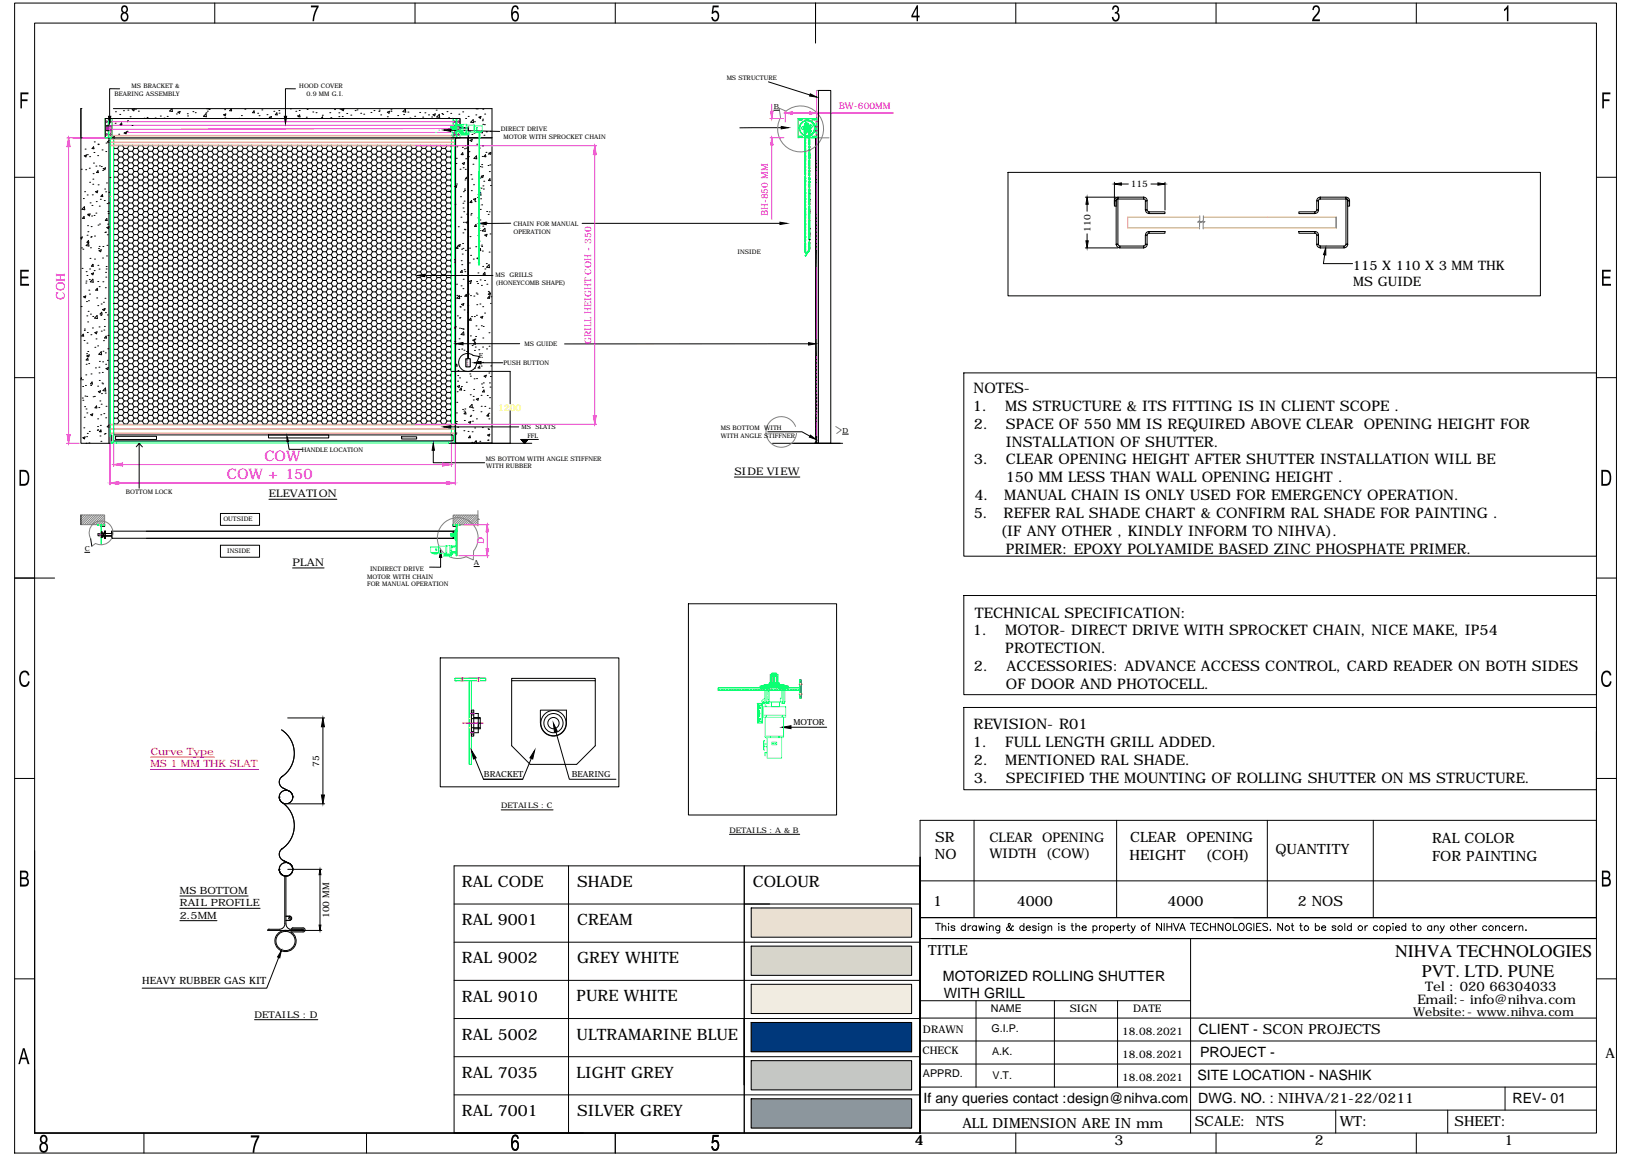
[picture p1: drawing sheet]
<svg xmlns="http://www.w3.org/2000/svg" width="594mm" height="420mm" viewBox="0 0 594 420" stroke-linecap="round" stroke-linejoin="round" font-family="sans-serif">
<defs><g id="words">
<g font-size="6.5">
<text x="507.9" y="348.2">NIHVA TECHNOLOGIES</text>
<text x="517.6" y="355.5">PVT. LTD. PUNE</text>
</g>
<g font-size="5.7">
<text x="168.2" y="322.7">RAL CODE</text>
<text x="210" y="322.7">SHADE</text>
<text x="274.1" y="322.7">COLOUR</text>
<text x="168.2" y="336.6">RAL 9001</text>
<text x="210.1" y="336.6">CREAM</text>
<text x="168.2" y="350.5">RAL 9002</text>
<text x="210.1" y="350.4">GREY WHITE</text>
<text x="168.2" y="364.4">RAL 9010</text>
<text x="209.9" y="364.3">PURE WHITE</text>
<text x="168.2" y="378.3">RAL 5002</text>
<text x="209.9" y="378.2">ULTRAMARINE BLUE</text>
<text x="168.2" y="392.1">RAL 7035</text>
<text x="209.9" y="392.1">LIGHT GREY</text>
<text x="168.2" y="406">RAL 7001</text>
<text x="210" y="406">SILVER GREY</text>
</g>
<g font-size="5.3">
<text x="354.4" y="142.9">NOTES-</text>
<text x="354.2" y="149.5">1.</text>
<text x="366" y="149.5">MS STRUCTURE &amp; ITS FITTING IS IN CLIENT SCOPE .</text>
<text x="354.5" y="155.9">2.</text>
<text x="366.1" y="155.9">SPACE OF 550 MM IS REQUIRED ABOVE CLEAR</text>
<text x="496.5" y="155.9">OPENING HEIGHT FOR</text>
<text x="366.1" y="162.4">INSTALLATION OF SHUTTER.</text>
<text x="354.5" y="169">3.</text>
<text x="366.2" y="169">CLEAR OPENING HEIGHT AFTER SHUTTER INSTALLATION WILL BE</text>
<text x="366.1" y="175.5">150 MM LESS THAN WALL OPENING HEIGHT .</text>
<text x="354.7" y="182">4.</text>
<text x="365.6" y="182">MANUAL CHAIN IS ONLY USED FOR EMERGENCY OPERATION.</text>
<text x="354.4" y="188.5">5.</text>
<text x="365.3" y="188.5">REFER RAL SHADE CHART &amp; CONFIRM RAL SHADE FOR PAINTING .</text>
<text x="364.2" y="195.1">(IF ANY OTHER , KINDLY INFORM TO NIHVA).</text>
<text x="366.1" y="201.6">PRIMER: EPOXY POLYAMIDE BASED ZINC PHOSPHATE PRIMER.</text>
<text x="354.9" y="224.6">TECHNICAL SPECIFICATION:</text>
<text x="354.2" y="231.2">1.</text>
<text x="366" y="231.2">MOTOR- DIRECT DRIVE WITH SPROCKET CHAIN, NICE MAKE, IP54</text>
<text x="366" y="237.6">PROTECTION.</text>
<text x="354.5" y="244.2">2.</text>
<text x="366.4" y="244.2">ACCESSORIES: ADVANCE ACCESS CONTROL, CARD READER ON BOTH SIDES</text>
<text x="366.2" y="250.7">OF DOOR AND PHOTOCELL.</text>
<text x="354.4" y="265.4">REVISION- R01</text>
<text x="354.2" y="271.8">1.</text>
<text x="366" y="271.8">FULL LENGTH GRILL ADDED.</text>
<text x="354.5" y="278.4">2.</text>
<text x="366" y="278.4">MENTIONED RAL SHADE.</text>
<text x="354.5" y="284.9">3.</text>
<text x="366.1" y="284.9">SPECIFIED THE MOUNTING OF ROLLING SHUTTER ON MS STRUCTURE.</text>
</g>
<g font-size="5.3" fill="#f0f">
<text x="96.3" y="167.6">COW</text>
<text x="82.6" y="174.3">COW + 150</text>
</g>
<g font-size="5.2">
<text x="340.4" y="306.4">SR</text>
<text x="411.4" y="306.5">CLEAR</text>
<text x="431.9" y="306.5">OPENING</text>
<text x="464.3" y="310.6">QUANTITY</text>
<text x="521.3" y="306.8">RAL COLOR</text>
<text x="340.3" y="312.6">NO</text>
<text x="411.2" y="312.9">HEIGHT</text>
<text x="438.8" y="312.9">(COH)</text>
<text x="521.3" y="313.1">FOR PAINTING</text>
<text x="339.7" y="329.7">1</text>
<text x="370.1" y="329.6">4000</text>
<text x="425" y="329.6">4000</text>
<text x="472.4" y="329.6">2 NOS</text>
<text x="343.3" y="356.8">MOTORIZED ROLLING SHUTTER</text>
<text x="343.6" y="363.1">WITH GRILL</text>
<text x="436.3" y="376.1">CLIENT - SCON PROJECTS</text>
<text x="436.8" y="384.4">PROJECT -</text>
<text x="435.9" y="392.8">SITE LOCATION - NASHIK</text>
<text x="336.2" y="401.2">If any queries contact :design@nihva.com</text>
<text x="436.1" y="401.2">DWG. NO. : NIHVA/21-22/0211</text>
<text x="550.6" y="401.1">REV- 01</text>
</g>
<g font-size="5.1">
<text x="337.8" y="347.5">TITLE</text>
<text x="584.5" y="385">A</text>
<text x="350.3" y="410.2">ALL DIMENSION ARE IN mm</text>
<text x="434.9" y="409.5">SCALE: NTS</text>
<text x="487.7" y="409.5">WT:</text>
<text x="529.5" y="409.5">SHEET:</text>
<text x="333.1" y="416.7">4</text>
<text x="405.8" y="416.7">3</text>
<text x="478.6" y="416.7">2</text>
<text x="547.6" y="416.7">1</text>
</g>
<g font-size="4.8">
<text x="360.2" y="306.1">CLEAR</text>
<text x="379.3" y="306.1">OPENING</text>
<text x="360.2" y="312.2">WIDTH (COW)</text>
<text x="515.9" y="365.4">Email:- info@nihva.com</text>
<text x="518.8" y="360.6">Tel : 020 66304033</text>
</g>
<g font-size="4.7">
<text x="492.4" y="98.1">115 X 110 X 3 MM THK</text>
<text x="492.6" y="103.9">MS GUIDE</text>
</g>
<text font-size="4.4" fill="#f0f" x="23.6" y="109" transform="rotate(-90 23.6 109)">COH</text>
<text font-size="4.4" x="514.5" y="369.6">Website:- www.nihva.com</text>
<g font-size="3.9">
<text x="360.7" y="368.2">NAME</text>
<text x="361" y="375.6">G.I.P.</text>
<text x="361.2" y="383.9">A.K.</text>
<text x="336" y="391.7">APPRD.</text>
<text x="361.3" y="392.4">V.T.</text>
</g>
<g font-size="3.8">
<text x="267.3" y="172.7">SIDE VIEW</text>
<text x="97.9" y="180.8">ELEVATION</text>
<text x="106.5" y="205.8">PLAN</text>
<text x="389.4" y="368.2">SIGN</text>
<text x="412.5" y="368.1">DATE</text>
<text x="336" y="375.8">DRAWN</text>
<text x="408.5" y="376.5">18.08.2021</text>
<text x="335.8" y="383.3">CHECK</text>
<text x="408.5" y="384.9">18.08.2021</text>
<text x="408.5" y="393.2">18.08.2021</text>
</g>
<g font-size="3.6" fill="#f00">
<text x="54.9" y="274.6">Curve Type</text>
<text x="54.8" y="279.2">MS 1 MM THK SLAT</text>
</g>
<g font-size="3.6">
<text x="65.5" y="325.2">MS BOTTOM</text>
<text x="65.5" y="329.7">RAIL PROFILE</text>
<text x="65.5" y="334.2">2.5MM</text>
<text x="51.8" y="357.9">HEAVY RUBBER GAS KIT</text>
</g>
<text font-size="3.4" x="92.7" y="370.2">DETAILS : D</text>
<g font-size="3.3" fill="#f0f">
<text x="305.3" y="39.8">BW-600MM</text>
<text x="279.6" y="78.8" transform="rotate(-90 279.6 78.8)">BH-850 MM</text>
<text x="215.2" y="125.2" transform="rotate(-90 215.2 125.2)">GRILL HEIGHT COH - 350</text>
<text x="176.1" y="197.9" transform="rotate(-90 176.1 197.9)">D</text>
</g>
<g font-size="3.3">
<text x="411.6" y="68.1">115</text>
<text x="396.9" y="84.2" transform="rotate(-90 396.9 84.2)">110</text>
<text x="116.2" y="279" transform="rotate(-90 116.2 279)">75</text>
<text x="119.9" y="334" transform="rotate(-90 119.9 334)">100 MM</text>
</g>
<text font-size="3.3" fill="#ff0" x="181.4" y="149.4">1200</text>
<g font-size="3">
<text x="288.9" y="263.9">MOTOR</text>
<text x="176.2" y="282.8">BRACKET</text>
<text x="208.1" y="282.8">BEARING</text>
</g>
<g font-size="2.8">
<text x="182.4" y="294">DETAILS : C</text>
<text x="265.5" y="302.9">DETAILS : A &amp; B</text>
</g>
<g font-size="2.5">
<text x="281.7" y="39.6">B</text>
<text x="174.4" y="130.4">E</text>
<text x="306.7" y="157.4">D</text>
<text x="30.8" y="200.4">C</text>
<text x="172.5" y="205.5">A</text>
</g>
<g font-size="2.3">
<text x="264.5" y="29.3">MS STRUCTURE</text>
<text x="41.7" y="34.8">BEARING ASSEMBLY</text>
<text x="47.9" y="32">MS BRACKET &amp;</text>
<text x="109" y="32">HOOD COVER</text>
<text x="111.5" y="34.8">0.9 MM G.I.</text>
<text x="182.3" y="47.8">DIRECT DRIVE</text>
<text x="183.3" y="50.6">MOTOR WITH SPROCKET CHAIN</text>
<text x="186.9" y="82.2">CHAIN FOR MANUAL</text>
<text x="186.9" y="85">OPERATION</text>
<text x="268.5" y="92.4">INSIDE</text>
<text x="180.4" y="100.9">MS</text>
<text x="185.5" y="100.9">GRILLS</text>
<text x="180.4" y="103.8">(HONEYCOMB SHAPE)</text>
<text x="191" y="126">MS GUIDE</text>
<text x="183.2" y="132.9">PUSH BUTTON</text>
<text x="189.8" y="155.9">MS</text>
<text x="194.9" y="155.9">SLATS</text>
<text x="192" y="159.4">FFL</text>
<text x="262.4" y="156.5">MS BOTTOM WITH</text>
<text x="262.5" y="159.3">WITH ANGLE STIFFNER</text>
<text x="109.8" y="164.3">HANDLE LOCATION</text>
<text x="176.9" y="167.6">MS BOTTOM WITH ANGLE STIFFNER</text>
<text x="177" y="170.4">WITH RUBBER</text>
<text x="45.8" y="179.8">BOTTOM LOCK</text>
<text x="81.3" y="189.7">OUTSIDE</text>
<text x="82.7" y="201.1">INSIDE</text>
<text x="134.7" y="207.7">INDIRECT DRIVE</text>
<text x="133.6" y="210.5">MOTOR WITH CHAIN</text>
<text x="133.6" y="213.3">FOR MANUAL OPERATION</text>
</g>
</g></defs>
<!-- layer: 0 -->
<g fill="none" stroke="#dda56e" stroke-width=".36">
<path d="M40.6 50.4h-.2l.2 .2M40.6 52.8h-.2l.2 .2M40.6 51.7h-.2l.2 .2M40.7 53h.3M40.7 52.8h.3M40.7 51.9h.3M40.7 51.7h.3M40.7 50.6h.3M40.7 50.4h.3M40.8 49.4h124.5M40.8 49.2h124.5M41.2 53h123.3"/>
<path d="M41.2 52.8h123.3M41.2 51.9h123.3M41.2 51.7h.2M41.2 50.6h123.3M41.2 50.4h123.3M41.6 51.7h122.9M164.7 53h.3M164.7 52.8h.3M164.7 51.9h.3M164.7 51.7h.3M164.7 50.6h.3M164.7 50.4h.3"/>
<path d="M165.2 50.4v.2M165.2 51.7v.2M165.2 52.8v.2M40 71.5h.1M436.7 79h-26.2v3.9h26.2M438.1 79h23.4M461.7 79h.3M462.1 79h.3M462.6 79h.3M463.1 79h.3M463.6 79h.3M464 79h.4"/>
<path d="M464.6 79h.2M465 79h.4M465.5 79h.3M466 79h.3M466.5 79h.3M467 79h.3M467.4 79h.4M467.9 79h.3M468.4 79h.3M468.9 79h.3M469.4 79h.3M469.8 79h.4"/>
<path d="M470.4 79h.2M470.8 79h.4M471.3 79h.3M471.8 79h.3M472.3 79h.3M472.7 79h.4M473.2 79h.3M473.7 79h.3M474.2 79h.3M474.7 79h.3M475.1 79h.4M475.6 79h.3"/>
<path d="M476.1 79h.3M476.6 79h.3M477.1 79h.3M477.5 79h.4M478.1 79h.3M478.5 79h.4M479 79h.3M479.5 79h.3M480 79h.3M480.5 79h.3M480.9 79h.4M481.4 79h.3"/>
<path d="M481.9 79h.3M482.4 79h.3M482.9 79h.3M483.3 79h.4M483.8 79h.4M484.3 79h.3M484.8 79h.3M485.3 79h.3M485.8 79h.3M486.2 79v3.9M438 82.9h23.5M461.7 82.9h.3"/>
<path d="M462.1 82.9h.3M462.6 82.9h.3M463.1 82.9h.3M463.6 82.9h.3M464 82.9h.4M464.6 82.9h.2M465 82.9h.4M465.5 82.9h.3M466 82.9h.3M466.5 82.9h.3M467 82.9h.3M467.4 82.9h.4"/>
<path d="M467.9 82.9h.3M468.4 82.9h.3M468.9 82.9h.3M469.4 82.9h.3M469.8 82.9h.4M470.4 82.9h.2M470.8 82.9h.4M471.3 82.9h.3M471.8 82.9h.3M472.3 82.9h.3M472.7 82.9h.4M473.2 82.9h.3"/>
<path d="M473.7 82.9h.3M474.2 82.9h.3M474.7 82.9h.3M475.1 82.9h.4M475.6 82.9h.3M476.1 82.9h.3M476.6 82.9h.3M477.1 82.9h.3M477.5 82.9h.4M478.1 82.9h.3M478.5 82.9h.4M479 82.9h.3"/>
<path d="M479.5 82.9h.3M480 82.9h.3M480.5 82.9h.3M480.9 82.9h.4M481.4 82.9h.3M481.9 82.9h.3M482.4 82.9h.3M482.9 82.9h.3M483.3 82.9h.4M483.8 82.9h.4M484.3 82.9h.3M484.8 82.9h.3"/>
<path d="M485.3 82.9h.3M485.8 82.9h.3M164.1 101.1h.2M40.6 157.5h-.2l.2 .2M40.6 156h-.2l.2 .1M40.6 154.4h-.2l.2 .2M40.7 157.7h.3M40.7 157.5h.3M40.7 156.1h.3M40.7 156h.3M40.7 154.6h.3M40.7 154.4h.3"/>
<path d="M41.2 157.7h123.3M41.2 157.5h123.3M41.2 156.1h123.3M41.2 156h123.3M41.2 154.6h123.3M41.2 154.4h123.3M164.7 157.7h.3M164.7 157.5h.3M164.7 156.1h.3M164.7 156h.3M164.7 154.6h.3M164.7 154.4h.3"/>
<path d="M165.2 157.5v.2M165.2 156v.1M165.2 154.4v.2"/>
</g>
<g fill="none" stroke="#000" stroke-width=".36">
<path d="M5.3 1.1h583.1v418.4h-583.1zM12.6 8.4h568.5v403.8h-568.5zM78.2 1.1v7.3M151.1 1.1v7.3M224 1.1v7.3M296.9 1.1v14.6M369.8 1.1v7.3M442.7 1.1v7.3M515.6 1.1v7.3M29.4 39.5v121.8h10.6M29.4 39.5h.1M29.4 39.5v10.2"/>
<path d="M41.3 39.5h137.8v121.8M43.5 32.3h-3.6v10M48.1 39.9l.8-.3-.2 .7zM49.3 39.7h.1M62.6 39.5l.2 1.1-1-.2zM75.3 39.5h.7M76.1 39.8h.1M81.8 39.9h.1M84.2 39.6l.1 .7h-.7zM89.1 39.7h.1M95.3 40h.1M105.7 39.6h.1"/>
<path d="M107.6 32.3h-3.7v10M111.8 39.8h.1M121.8 39.8h.1M123.8 39.7h.1M124.4 39.9l.8-.3-.2 .7zM129.9 40h.1M142.3 39.9h.1M147.6 39.7l.1 1.1-1-.2zM173.3 39.5h.7M175.8 39.7h.1M279.7 29.8l15.1 4.8M297.9 32.9h4.5v128.4h-4.5z"/>
<path d="M29.4 50.1h.1M30.7 56.7l.8-.3-.2 .7zM31 54.2h.1M31.8 56.3h.1M32.6 57h.1M34 59.3h.1M34.1 53.4l.1 .7-.7-.1zM34.2 55.5h.1M34.3 51.6h.1M35.5 56.6h.1M35.7 52.4h.1M35.7 52.6h.1"/>
<path d="M37.2 54.5h.1M38.5 55.1h.1M38.6 52h.1M38.7 46.2h.7M38.7 46.6h.2M39.3 45.6l.1 2.1zM39.3 46.2h-.6v.9l.7-.1M39.3 45.9h.1M39.3 47.3h.1M39.3 47.5h.1M39.4 45.7l-.5 .1v1.6h.4M39.7 43.1h127.8v3.4h3v3.6h8.6h-138.3"/>
<path d="M39.7 51.1l-.6 .6h.6M39.7 50.1v111.2M40.8 43.1h-2.5v6.6M41.3 49.7h.1M41.4 57.9l.2 .3M41.4 55.8l.2 .3M41.4 53.7l.2 .3M41.4 50.2h.1M41.6 54h1.2M41.6 56.1h1.2M41.6 58.2h1.2M41.6 54l-.2 .3"/>
<path d="M41.6 56.1l-.2 .3M41.6 58.2l-.2 .3M41.9 44.8h.1M42 40.7h.1M42.8 58.2l.6 1M42.8 54l.6 1M42.8 56.1l.6 1M43.2 48.8h.1M43.3 52.8l.1 .2M43.4 53h1.2M43.4 55h1.2M43.4 57.1h1.2"/>
<path d="M43.4 59.2h1.2M43.4 53l-.6 1M43.4 55l-.6 1.1M43.4 57.1l-.6 1.1M43.4 59.2l-.6 1.1M43.6 41.6h.1M44.3 44.7l.1 .7h-.7zM44.6 59.2l.6 1.1M44.6 57.1l.6 1.1M44.6 55l.6 1.1M44.6 53l.6 1M44.6 52.8v.2"/>
<path d="M44.9 40.3h.1M45.1 48.4h.1M45.2 54h1.2M45.2 56.1h1.2M45.2 58.2h1.2M45.2 54l-.6 1M45.2 56.1l-.6 1M45.2 58.2l-.6 1M45.3 48.3l.8-.3-.2 .7zM46.3 47.8h.1M46.3 44.3h.1M46.4 58.2l.6 1"/>
<path d="M46.4 54l.6 1M46.4 56.1l.6 1M46.4 43.9h.1M46.6 40.1h.1M46.9 52.8l.1 .2M47 53h1.2M47 55h1.2M47 57.1h1.2M47 59.2h1.2M47 53l-.6 1M47 55l-.6 1.1M47 57.1l-.6 1.1"/>
<path d="M47 59.2l-.6 1.1M47.4 42.5h.1M48 45.6h.1M48.2 57.1l.6 1.1M48.2 59.2l.6 1.1M48.2 55l.6 1.1M48.2 53l.6 1M48.3 52.8l-.1 .2M48.8 54h1.2M48.8 56.1h1.2M48.8 58.2h1.2M48.8 54l-.6 1"/>
<path d="M48.8 56.1l-.6 1M48.8 58.2l-.6 1M50 58.2l.6 1M50 54l.6 1M50 56.1l.6 1M50.4 40.4h.1M50.5 52.8l.1 .2M50.6 53h1.2M50.6 55h1.2M50.6 57.1h1.2M50.6 59.2h1.2M50.6 53l-.6 1"/>
<path d="M50.6 55l-.6 1.1M50.6 57.1l-.6 1.1M50.6 59.2l-.6 1.1M51.8 59.2l.6 1.1M51.8 57.1l.6 1.1M51.8 55l.6 1.1M51.8 53l.6 1M51.9 52.8l-.1 .2M52.4 43h.1M52.4 54h1.2M52.4 56.1h1.2M52.4 58.2h1.2"/>
<path d="M52.4 54l-.6 1M52.4 56.1l-.6 1M52.4 58.2l-.6 1M53.5 42.7h.1M53.6 58.2l.6 1M53.6 54l.6 1M53.6 56.1l.6 1M54.1 52.8l.1 .2M54.2 53h1.2M54.2 55h1.2M54.2 57.1h1.2M54.2 59.2h1.2"/>
<path d="M54.2 53l-.6 1M54.2 55l-.6 1.1M54.2 57.1l-.6 1.1M54.2 59.2l-.6 1.1M55.4 57.1l.6 1.1M55.4 59.2l.6 1.1M55.4 55l.6 1.1M55.4 53l.6 1M55.5 52.8l-.1 .2M56 54h1.2M56 56.1h1.2M56 58.2h1.2"/>
<path d="M56 54l-.6 1M56 56.1l-.6 1M56 58.2l-.6 1M56.5 42.9h.1M57.2 58.2l.7 1M57.2 56.1l.7 1M57.2 54l.7 1M57.8 52.8l.1 .2M57.9 53h1.1M57.9 55h1.1M57.9 57.1h1.1M57.9 59.2h1.1"/>
<path d="M57.9 53l-.7 1M57.9 55l-.7 1.1M57.9 57.1l-.7 1.1M57.9 59.2l-.7 1.1M58.4 42.2h.1M59 57.1l.6 1.1M59 59.2l.6 1.1M59 55l.6 1.1M59 53l.6 1M59.1 52.8l-.1 .2M59.6 54h1.3M59.6 56.1h1.3"/>
<path d="M59.6 58.2h1.3M59.6 54l-.6 1M59.6 56.1l-.6 1M59.6 58.2l-.6 1M59.7 43h.1M60.9 42.3h.1M60.9 58.2l.6 1M60.9 54l.6 1M60.9 56.1l.6 1M61.4 52.8l.1 .2M61.5 53h1.2M61.5 55h1.2"/>
<path d="M61.5 57.1h1.2M61.5 59.2h1.2M61.5 53l-.6 1M61.5 55l-.6 1.1M61.5 57.1l-.6 1.1M61.5 59.2l-.6 1.1M62.7 57.1l.6 1.1M62.7 59.2l.6 1.1M62.7 55l.6 1.1M62.7 53l.6 1M62.8 52.8l-.1 .2M63.3 54h1.2"/>
<path d="M63.3 56.1h1.2M63.3 58.2h1.2M63.3 54l-.6 1M63.3 56.1l-.6 1M63.3 58.2l-.6 1M64.2 41.5h.1M64.5 58.2l.6 1M64.5 56.1l.6 1M64.5 54l.6 1M64.8 40.8l.8-.3-.3 .7zM65 52.8l.1 .2M65.1 53h1.2"/>
<path d="M65.1 55h1.2M65.1 57.1h1.2M65.1 59.2h1.2M65.1 53l-.6 1M65.1 55l-.6 1.1M65.1 57.1l-.6 1.1M65.1 59.2l-.6 1.1M66.3 57.1l.6 1.1M66.3 59.2l.6 1.1M66.3 55l.6 1.1M66.3 53l.6 1M66.4 52.8l-.1 .2"/>
<path d="M66.9 54h1.2M66.9 56.1h1.2M66.9 58.2h1.2M66.9 54l-.6 1M66.9 56.1l-.6 1M66.9 58.2l-.6 1M68.1 58.2l.6 1M68.1 54l.6 1M68.1 56.1l.6 1M68.2 41.4h.1M68.3 42.2h.1M68.6 52.8l.1 .2"/>
<path d="M68.7 53h1.2M68.7 55h1.2M68.7 57.1h1.2M68.7 59.2h1.2M68.7 53l-.6 1M68.7 55l-.6 1.1M68.7 57.1l-.6 1.1M68.7 59.2l-.6 1.1M69.9 59.2l.6 1.1M69.9 57.1l.6 1.1M69.9 55l.6 1.1M69.9 53l.6 1"/>
<path d="M70 52.8l-.1 .2M70.2 40.6h.1M70.5 54h1.2M70.5 56.1h1.2M70.5 58.2h1.2M70.5 54l-.6 1M70.5 56.1l-.6 1M70.5 58.2l-.6 1M71.1 41h.1M71.7 58.2l.6 1M71.7 54l.6 1M71.7 56.1l.6 1"/>
<path d="M72.2 52.8l.1 .2M72.3 53h1.2M72.3 55h1.2M72.3 57.1h1.2M72.3 59.2h1.2M72.3 53l-.6 1M72.3 55l-.6 1.1M72.3 57.1l-.6 1.1M72.3 59.2l-.6 1.1M73.5 57.1l.6 1.1M73.5 59.2l.6 1.1M73.5 55l.6 1.1"/>
<path d="M73.5 53l.6 1M73.6 52.8l-.1 .2M74.1 42.3l.9-.9 .1 1.1zM74.1 54h1.2M74.1 56.1h1.2M74.1 58.2h1.2M74.1 54l-.6 1M74.1 56.1l-.6 1M74.1 58.2l-.6 1M75 41h.1M75.3 58.2l.6 1M75.3 54l.6 1"/>
<path d="M75.3 56.1l.6 1M75.5 40.4h.1M75.8 52.8l.1 .2M75.9 53h1.2M75.9 55h1.2M75.9 57.1h1.2M75.9 59.2h1.2M75.9 53l-.6 1M75.9 55l-.6 1.1M75.9 57.1l-.6 1.1M75.9 59.2l-.6 1.1M77.1 59.2l.7 1.1"/>
<path d="M77.1 57.1l.7 1.1M77.1 55l.7 1.1M77.1 53l.7 1M77.2 52.8l-.1 .2M77.8 54h1.1M77.8 56.1h1.1M77.8 58.2h1.1M77.8 56.1l-.7 1M77.8 54l-.7 1M77.8 58.2l-.7 1M78.9 58.2l.6 1M78.9 54l.6 1"/>
<path d="M78.9 56.1l.6 1M79.4 52.8l.1 .2M79.5 53h1.3M79.5 55h1.3M79.5 57.1h1.3M79.5 59.2h1.3M79.5 53l-.6 1M79.5 55l-.6 1.1M79.5 57.1l-.6 1.1M79.5 59.2l-.6 1.1M80.8 57.1l.6 1.1M80.8 59.2l.6 1.1"/>
<path d="M80.8 55l.6 1.1M80.8 53l.6 1M80.8 52.8v.2M81.4 54h1.1M81.4 56.1h1.1M81.4 58.2h1.1M81.4 54l-.6 1M81.4 56.1l-.6 1M81.4 58.2l-.6 1M81.4 41.8l.8-.3-.2 .6zM81.9 42.9h.1M82.5 58.2l.7 1"/>
<path d="M82.5 56.1l.7 1M82.5 54l.7 1M83.1 52.8l.1 .2M83.2 53h1.2M83.2 55h1.2M83.2 57.1h1.2M83.2 59.2h1.2M83.2 55l-.7 1.1M83.2 53l-.7 1M83.2 57.1l-.7 1.1M83.2 59.2l-.7 1.1M84.4 57.1l.5 1.1"/>
<path d="M84.4 59.2l.5 1.1M84.4 55l.5 1.1M84.4 53l.5 1M84.4 52.8v.2M84.9 54h1.3M84.9 56.1h1.3M84.9 58.2h1.3M84.9 54l-.5 1M84.9 56.1l-.5 1M84.9 58.2l-.5 1M86.2 58.2l.6 1M86.2 54l.6 1"/>
<path d="M86.2 56.1l.6 1M86.7 52.8l.1 .2M86.8 53h1.2M86.8 55h1.2M86.8 57.1h1.2M86.8 59.2h1.2M86.8 53l-.6 1M86.8 55l-.6 1.1M86.8 57.1l-.6 1.1M86.8 59.2l-.6 1.1M87 43.1h.1M87.9 42.1h.1"/>
<path d="M88 57.1l.6 1.1M88 59.2l.6 1.1M88 55l.6 1.1M88 53l.6 1M88.1 52.8l-.1 .2M88.6 54h1.2M88.6 56.1h1.2M88.6 58.2h1.2M88.6 54l-.6 1M88.6 56.1l-.6 1M88.6 58.2l-.6 1M89.8 58.2l.6 1"/>
<path d="M89.8 56.1l.6 1M89.8 54l.6 1M90.3 52.8l.1 .2M90.4 53h1.2M90.4 55h1.2M90.4 57.1h1.2M90.4 59.2h1.2M90.4 53l-.6 1M90.4 59.2l-.6 1.1M90.4 55l-.6 1.1M90.4 57.1l-.6 1.1M91.6 57.1l.6 1.1"/>
<path d="M91.6 59.2l.6 1.1M91.6 55l.6 1.1M91.6 53l.6 1M91.7 52.8l-.1 .2M92.2 54h1.2M92.2 56.1h1.2M92.2 58.2h1.2M92.2 54l-.6 1M92.2 56.1l-.6 1M92.2 58.2l-.6 1M92.5 40.3l.1 .7h-.7zM93.4 58.2l.6 1"/>
<path d="M93.4 54l.6 1M93.4 56.1l.6 1M93.8 41.2h.1M93.9 52.8l.1 .2M94 53h1.2M94 55h1.2M94 57.1h1.2M94 59.2h1.2M94 53l-.6 1M94 55l-.6 1.1M94 57.1l-.6 1.1M94 59.2l-.6 1.1"/>
<path d="M94.3 42.1h.1M95.2 59.2l.6 1.1M95.2 57.1l.6 1.1M95.2 55l.6 1.1M95.2 53l.6 1M95.3 52.8l-.1 .2M95.8 54h1.2M95.8 56.1h1.2M95.8 58.2h1.2M95.8 54l-.6 1M95.8 58.2l-.6 1M95.8 56.1l-.6 1"/>
<path d="M97 58.2l.6 1M97 54l.6 1M97 56.1l.6 1M97.2 41.7h.1M97.6 52.8v.2M97.6 53h1.2M97.6 55h1.2M97.6 57.1h1.2M97.6 59.2h1.2M97.6 53l-.6 1M97.6 55l-.6 1.1M97.6 57.1l-.6 1.1"/>
<path d="M97.6 59.2l-.6 1.1M98 42.7l.8-.3-.2 .7zM98.8 57.1l.6 1.1M98.8 59.2l.6 1.1M98.8 55l.6 1.1M98.8 53l.6 1M98.9 52.8l-.1 .2M99.4 54h1.3M99.4 56.1h1.3M99.4 58.2h1.3M99.4 54l-.6 1M99.4 56.1l-.6 1"/>
<path d="M99.4 58.2l-.6 1M99.7 40.5h.1M100.7 58.2l.5 1M100.7 54l.5 1M100.7 56.1l.5 1M100.8 41l.1 .8-.7-.1zM101.2 52.8v.2M101.2 53h1.2M101.2 55h1.2M101.2 57.1h1.2M101.2 59.2h1.2M101.2 53l-.5 1"/>
<path d="M101.2 55l-.5 1.1M101.2 57.1l-.5 1.1M101.2 59.2l-.5 1.1M101.5 40.2h.1M101.6 41.2h.1M102.4 59.2l.7 1.1M102.4 57.1l.7 1.1M102.4 55l.7 1.1M102.4 53l.7 1M102.5 52.8l-.1 .2M103.1 54h1.2M103.1 56.1h1.2"/>
<path d="M103.1 58.2h1.2M103.1 56.1l-.7 1M103.1 54l-.7 1M103.1 58.2l-.7 1M104.3 58.2l.5 1M104.3 54l.5 1M104.3 56.1l.5 1M104.8 52.8v.2M104.8 53h1.3M104.8 55h1.3M104.8 57.1h1.3M104.8 59.2h1.3"/>
<path d="M104.8 53l-.5 1M104.8 55l-.5 1.1M104.8 57.1l-.5 1.1M104.8 59.2l-.5 1.1M106.1 57.1l.6 1.1M106.1 59.2l.6 1.1M106.1 55l.6 1.1M106.1 53l.6 1M106.2 52.8l-.1 .2M106.7 54h1.2M106.7 56.1h1.2M106.7 58.2h1.2"/>
<path d="M106.7 54l-.6 1M106.7 56.1l-.6 1M106.7 58.2l-.6 1M107.7 40.5h.1M107.9 58.2l.6 1M107.9 54l.6 1M107.9 56.1l.6 1M108.3 42.1h.1M108.4 52.8l.1 .2M108.5 53h1.2M108.5 55h1.2M108.5 57.1h1.2"/>
<path d="M108.5 59.2h1.2M108.5 53l-.6 1M108.5 55l-.6 1.1M108.5 57.1l-.6 1.1M108.5 59.2l-.6 1.1M108.9 40.2h.1M109.1 41.8l.1 .7-.7-.1zM109.7 57.1l.6 1.1M109.7 59.2l.6 1.1M109.7 55l.6 1.1M109.7 53l.6 1M109.8 52.8l-.1 .2"/>
<path d="M110.3 54h1.2M110.3 56.1h1.2M110.3 58.2h1.2M110.3 54l-.6 1M110.3 56.1l-.6 1M110.3 58.2l-.6 1M111.5 42.6h.1M111.5 58.2l.6 1M111.5 54l.6 1M111.5 56.1l.6 1M112 52.8l.1 .2M112.1 53h1.2"/>
<path d="M112.1 55h1.2M112.1 57.1h1.2M112.1 59.2h1.2M112.1 53l-.6 1M112.1 55l-.6 1.1M112.1 57.1l-.6 1.1M112.1 59.2l-.6 1.1M113.3 57.1l.6 1.1M113.3 59.2l.6 1.1M113.3 55l.6 1.1M113.3 53l.6 1M113.4 52.8l-.1 .2"/>
<path d="M113.9 40.7h.1M113.9 54h1.2M113.9 56.1h1.2M113.9 58.2h1.2M113.9 54l-.6 1M113.9 56.1l-.6 1M113.9 58.2l-.6 1M115 41h.1M115.1 58.2l.6 1M115.1 56.1l.6 1M115.1 54l.6 1M115.6 52.8l.1 .2"/>
<path d="M115.7 53h1.2M115.7 55h1.2M115.7 57.1h1.2M115.7 59.2h1.2M115.7 53l-.6 1M115.7 55l-.6 1.1M115.7 57.1l-.6 1.1M115.7 59.2l-.6 1.1M116.9 43.1l.5-.6 .1 .6M116.9 57.1l.6 1.1M116.9 59.2l.6 1.1M116.9 55l.6 1.1"/>
<path d="M116.9 53l.6 1M117 52.8l-.1 .2M117.3 41.9h.1M117.5 54h1.2M117.5 56.1h1.2M117.5 58.2h1.2M117.5 54l-.6 1M117.5 56.1l-.6 1M117.5 58.2l-.6 1M118.7 58.2l.6 1M118.7 54l.6 1M118.7 56.1l.6 1"/>
<path d="M119.2 52.8l.1 .2M119.3 53h1.3M119.3 55h1.3M119.3 57.1h1.3M119.3 59.2h1.3M119.3 53l-.6 1M119.3 55l-.6 1.1M119.3 57.1l-.6 1.1M119.3 59.2l-.6 1.1M120 41h.1M120.4 42.8h.1M120.6 57.1l.5 1.1"/>
<path d="M120.6 59.2l.5 1.1M120.6 55l.5 1.1M120.6 53l.5 1M120.6 52.8v.2M121.1 54h1.2M121.1 56.1h1.2M121.1 58.2h1.2M121.1 54l-.5 1M121.1 56.1l-.5 1M121.1 58.2l-.5 1M122.3 58.2l.6 1M122.3 54l.6 1"/>
<path d="M122.3 56.1l.6 1M122.9 52.8v.2M122.9 53h1.2M122.9 55h1.2M122.9 57.1h1.2M122.9 59.2h1.2M122.9 53l-.6 1M122.9 55l-.6 1.1M122.9 57.1l-.6 1.1M122.9 59.2l-.6 1.1M123.3 41h.1M123.3 42.4h.1"/>
<path d="M124.1 57.1l.6 1.1M124.1 59.2l.6 1.1M124.1 55l.6 1.1M124.1 53l.6 1M124.2 52.8l-.1 .2M124.6 42.4h.1M124.7 54h1.3M124.7 56.1h1.3M124.7 58.2h1.3M124.7 54l-.6 1M124.7 56.1l-.6 1M124.7 58.2l-.6 1"/>
<path d="M126 58.2l.6 1M126 54l.6 1M126 56.1l.6 1M126.2 41.3h.1M126.5 52.8l.1 .2M126.6 53h1.1M126.6 55h1.1M126.6 57.1h1.1M126.6 59.2h1.1M126.6 53l-.6 1M126.6 55l-.6 1.1M126.6 57.1l-.6 1.1"/>
<path d="M126.6 59.2l-.6 1.1M127.7 41.9h.1M127.7 59.2l.7 1.1M127.7 57.1l.7 1.1M127.7 55l.7 1.1M127.7 53l.7 1M127.8 52.8l-.1 .2M128.4 54h1.2M128.4 56.1h1.2M128.4 58.2h1.2M128.4 56.1l-.7 1M128.4 54l-.7 1"/>
<path d="M128.4 58.2l-.7 1M129.3 40.2h.1M129.6 58.2l.6 1M129.6 56.1l.6 1M129.6 54l.6 1M130.1 52.8l.1 .2M130.2 53h1.2M130.2 55h1.2M130.2 57.1h1.2M130.2 59.2h1.2M130.2 53l-.6 1M130.2 55l-.6 1.1"/>
<path d="M130.2 57.1l-.6 1.1M130.2 59.2l-.6 1.1M131.3 41.2h.1M131.4 59.2l.6 1.1M131.4 57.1l.6 1.1M131.4 55l.6 1.1M131.4 53l.6 1M131.5 52.8l-.1 .2M132 54h1.2M132 56.1h1.2M132 58.2h1.2M132 54l-.6 1"/>
<path d="M132 56.1l-.6 1M132 58.2l-.6 1M132.4 41.5h.1M133.2 58.2l.6 1M133.2 56.1l.6 1M133.2 54l.6 1M133.7 52.8l.1 .2M133.8 53h1.2M133.8 55h1.2M133.8 57.1h1.2M133.8 59.2h1.2M133.8 53l-.6 1"/>
<path d="M133.8 55l-.6 1.1M133.8 57.1l-.6 1.1M133.8 59.2l-.6 1.1M135 59.2l.6 1.1M135 57.1l.6 1.1M135 55l.6 1.1M135 53l.6 1M135 40.9h.1M135.1 52.8l-.1 .2M135.6 54h1.2M135.6 56.1h1.2M135.6 58.2h1.2"/>
<path d="M135.6 54l-.6 1M135.6 56.1l-.6 1M135.6 58.2l-.6 1M136.1 40.2h.1M136.8 58.2l.6 1M136.8 56.1l.6 1M136.8 54l.6 1M137.3 52.8l.1 .2M137.4 53h1.2M137.4 55h1.2M137.4 57.1h1.2M137.4 59.2h1.2"/>
<path d="M137.4 53l-.6 1M137.4 55l-.6 1.1M137.4 57.1l-.6 1.1M137.4 59.2l-.6 1.1M137.9 40.5h.1M138 40.1h.1M138.6 41.8h.1M138.6 59.2l.6 1.1M138.6 57.1l.6 1.1M138.6 55l.6 1.1M138.6 53l.6 1M138.7 52.8l-.1 .2"/>
<path d="M139.2 54h1.2M139.2 56.1h1.2M139.2 58.2h1.2M139.2 54l-.6 1M139.2 56.1l-.6 1M139.2 58.2l-.6 1M140.4 58.2l.6 1M140.4 56.1l.6 1M140.4 54l.6 1M141 52.8v.2M141 42.5h.1M141 40.8l.8-.3-.2 .7z"/>
<path d="M141 53h1.2M141 55h1.2M141 57.1h1.2M141 59.2h1.2M141 53l-.6 1M141 55l-.6 1.1M141 57.1l-.6 1.1M141 59.2l-.6 1.1M142.2 59.2l.6 1.1M142.2 57.1l.6 1.1M142.2 55l.6 1.1M142.2 53l.6 1"/>
<path d="M142.3 40.5h.1M142.3 52.8l-.1 .2M142.8 54h1.2M142.8 56.1h1.2M142.8 58.2h1.2M142.8 54l-.6 1M142.8 56.1l-.6 1M142.8 58.2l-.6 1M144 58.2l.6 1M144 56.1l.6 1M144 54l.6 1M144.6 52.8v.2"/>
<path d="M144.6 53h1.3M144.6 55h1.3M144.6 57.1h1.3M144.6 59.2h1.3M144.6 53l-.6 1M144.6 55l-.6 1.1M144.6 57.1l-.6 1.1M144.6 59.2l-.6 1.1M144.8 42.1h.1M145.9 59.2l.6 1.1M145.9 57.1l.6 1.1M145.9 55l.6 1.1"/>
<path d="M145.9 53l.6 1M145.9 52.8v.2M146.5 54h1.1M146.5 56.1h1.1M146.5 58.2h1.1M146.5 54l-.6 1M146.5 56.1l-.6 1M146.5 58.2l-.6 1M146.9 41.7h.1M147.6 58.2l.6 1M147.6 56.1l.6 1M147.6 54l.6 1"/>
<path d="M148.2 52.8v.2M148.2 53h1.3M148.2 55h1.3M148.2 57.1h1.3M148.2 59.2h1.3M148.2 53l-.6 1M148.2 55l-.6 1.1M148.2 57.1l-.6 1.1M148.2 59.2l-.6 1.1M148.5 40.8h.1M149.2 42.9h.1M149.5 59.2l.6 1.1"/>
<path d="M149.5 57.1l.6 1.1M149.5 55l.6 1.1M149.5 53l.6 1M149.5 52.8v.2M150.1 54h1.2M150.1 56.1h1.2M150.1 58.2h1.2M150.1 54l-.6 1M150.1 56.1l-.6 1M150.1 58.2l-.6 1M150.9 42.3h.1M151.3 58.2l.6 1"/>
<path d="M151.3 56.1l.6 1M151.3 54l.6 1M151.8 52.8l.1 .2M151.9 53h1.2M151.9 55h1.2M151.9 57.1h1.2M151.9 59.2h1.2M151.9 53l-.6 1M151.9 55l-.6 1.1M151.9 57.1l-.6 1.1M151.9 59.2l-.6 1.1M152.8 40.9h.1"/>
<path d="M153.1 59.2l.6 1.1M153.1 57.1l.6 1.1M153.1 55l.6 1.1M153.1 53l.6 1M153.1 52.8v.2M153.7 54h1.2M153.7 56.1h1.2M153.7 58.2h1.2M153.7 54l-.6 1M153.7 56.1l-.6 1M153.7 58.2l-.6 1M153.9 42.6h.1"/>
<path d="M154.7 41h.1M154.9 58.2l.6 1M154.9 56.1l.6 1M154.9 54l.6 1M155.4 52.8l.1 .2M155.5 53h1.2M155.5 55h1.2M155.5 57.1h1.2M155.5 59.2h1.2M155.5 53l-.6 1M155.5 55l-.6 1.1M155.5 57.1l-.6 1.1"/>
<path d="M155.5 59.2l-.6 1.1M156 41.8h.1M156.7 59.2l.6 1.1M156.7 57.1l.6 1.1M156.7 55l.6 1.1M156.7 53l.6 1M156.8 52.8l-.1 .2M157.1 42.6h.1M157.3 54h1.2M157.3 56.1h1.2M157.3 58.2h1.2M157.3 54l-.6 1"/>
<path d="M157.3 56.1l-.6 1M157.3 58.2l-.6 1M157.6 41.8l.8-.4-.2 .7zM158.5 58.2l.6 1M158.5 56.1l.6 1M158.5 54l.6 1M158.8 40.1h.1M159 52.8l.1 .2M159.1 53h1.2M159.1 55h1.2M159.1 57.1h1.2M159.1 59.2h1.2"/>
<path d="M159.1 53l-.6 1M159.1 55l-.6 1.1M159.1 57.1l-.6 1.1M159.1 59.2l-.6 1.1M159.9 41.6l.1 1.1-1-.1zM160.3 59.2l.6 1.1M160.3 57.1l.6 1.1M160.3 55l.6 1.1M160.3 53l.6 1M160.4 52.8l-.1 .2M160.9 41.3h.1M160.9 54h1.2"/>
<path d="M160.9 56.1h1.2M160.9 58.2h1.2M160.9 54l-.6 1M160.9 56.1l-.6 1M160.9 58.2l-.6 1M161.1 41.6h.1M162.1 58.2l.6 1M162.1 56.1l.6 1M162.1 54l.6 1M162.6 52.8l.1 .2M162.7 40.6h.1M162.7 53h1.2"/>
<path d="M162.7 55h1.2M162.7 57.1h1.2M162.7 59.2h1.2M162.7 53l-.6 1M162.7 55l-.6 1.1M162.7 57.1l-.6 1.1M162.7 59.2l-.6 1.1M163.3 42.9h.1M163.9 59.2l.4 .7M163.9 57.1l.4 .7M163.9 55l.4 .7M163.9 53l.4 .7"/>
<path d="M164 52.8l-.1 .2M164.1 41.2h.1M164.1 47.4l17.8 .4M164.3 54.4l-.4 .6M164.3 56.4l-.4 .7M164.3 58.6l-.4 .6M164.6 43.1h.1M165.3 46.2h.8M166 59.5h.1M166.1 57.6h.1M166.3 53.4h.1M167 41.5h.1"/>
<path d="M168.3 53.6h.1M168.3 59.5l.8-.3-.2 .6zM168.4 40.7h.1M168.4 55.6l.2 .7-.7-.1zM169 46.4h.1M169.1 54.1h.1M169.1 53h.1M169.5 43.1h.1M169.5 57.8h.1M169.7 53.9h.1M170.2 57h.1M170.3 50.1h3.9"/>
<path d="M170.3 46.2h.1M170.4 42.3h.1M170.5 57h.1M170.5 50.1v80.4h.7v2.9h-1.6v-2.9h.7v-80.4h-4.5v111h13.3M170.7 55.2h.1M170.9 47.7h.1M171.1 51.1l.8-.4-.2 .7zM171.8 48.9h.1M172.2 59.7h.1M172.2 43.5l.2 1.1-1-.1zM172.5 48.4h.1M172.7 44.3h.1"/>
<path d="M173.2 41.8h.1M173.4 56.7l.2 1.1-1.1-.2zM173.6 52.5h.1M174.3 42.6l.8-.3-.2 .8zM174.5 53.9h.1M175.3 59.9h.1M175.5 47.6l.1 .7-.7-.1zM175.5 56.9h.1M175.6 43.9h.1M175.7 43.4h.1M175.7 53.1h.1M175.8 45.2h.1"/>
<path d="M175.8 53h.1M176.2 49.2h.1M176.3 45.4h.1M176.4 41.5h.1M176.7 56.3l.2 .7h-.7zM176.9 55.4h.1M176.9 47.9h.1M177.1 47.9h.1M177.8 56.1h.1M178.5 47.8h.1M178.7 55.4l-.7 .3 .6 .4 .1-.4M281.7 40.1h1.9"/>
<path d="M284.4 46.5h-15.1M5.3 64.5h7.3M29.6 61.6h.1M30.3 72.2h.1M30.6 78.8l.1 .7-.7-.1zM30.7 75.2l.1 1.1-1-.2zM30.8 69.7h.1M31.2 61.7h.1M31.7 70.9h.1M31.9 78.1l.9-.3-.3 .7zM32 77.9h.1M32.5 61.2h.1"/>
<path d="M32.6 66.3h.1M32.8 73.8h.1M33.3 78.6h.1M33.5 74.7h.1M33.6 70.9h.1M33.8 67h.1M33.8 65.2h.1M33.9 63.2h.1M34.2 78.4h.1M34.8 69.7l.8-.3-.2 .7zM34.9 60.4h.1M34.9 77.5h.1"/>
<path d="M35 73.3h.1M35.7 62.1l.1 .7h-.7zM35.7 67.2h.1M36.1 75h.1M36.2 60.3h.1M36.5 72.5h.1M36.9 60.6h.1M37.3 70.8l.1 .7-.7-.1zM37.4 62h.1M37.6 61.4l.8-.3-.2 .6zM38 73h.1M38.1 68.8h.1"/>
<path d="M38.5 69.8h.1M38.8 66.6h.1M38.9 79.5l.1 .7h-.7zM39 74.1h.1M39.3 76.9h.1M39.4 77.7h.1M39.5 73.8h.1M39.6 70h.1M40 64.6h.1M41.4 78.8l.2 .3M41.4 76.7l.2 .3M41.4 74.6l.2 .3"/>
<path d="M41.4 72.5l.2 .3M41.4 70.4l.2 .3M41.4 68.3l.2 .3M41.4 66.3l.2 .2M41.4 64.1l.2 .3M41.4 62.1l.2 .3M41.4 60l.2 .3M41.6 60.3h1.2M41.6 62.4h1.2M41.6 64.4h1.2M41.6 66.5h1.2M41.6 68.6h1.2"/>
<path d="M41.6 70.7h1.2M41.6 72.8h1.2M41.6 74.9h1.2M41.6 77h1.2M41.6 79.1h1.2M41.6 60.3l-.2 .3M41.6 62.4l-.2 .2M41.6 64.4l-.2 .3M41.6 66.5l-.2 .3M41.6 68.6l-.2 .3M41.6 70.7l-.2 .3M41.6 72.8l-.2 .3"/>
<path d="M41.6 74.9l-.2 .3M41.6 77l-.2 .2M41.6 79.1l-.2 .2M42.8 79.1l.6 1M42.8 77l.6 1M42.8 72.8l.6 1M42.8 74.9l.6 1M42.8 70.7l.6 1.1M42.8 66.5l.6 1.1M42.8 68.6l.6 1.1M42.8 64.4l.6 1.1M42.8 60.3l.6 1"/>
<path d="M42.8 62.4l.6 1M43.4 61.3h1.2M43.4 63.4h1.2M43.4 65.5h1.2M43.4 67.6h1.2M43.4 69.7h1.2M43.4 71.8h1.2M43.4 73.8h1.2M43.4 75.9h1.2M43.4 78h1.2M43.4 61.3l-.6 1.1M43.4 63.4l-.6 1"/>
<path d="M43.4 65.5l-.6 1M43.4 67.6l-.6 1M43.4 69.7l-.6 1M43.4 71.8l-.6 1M43.4 73.8l-.6 1.1M43.4 75.9l-.6 1.1M43.4 78l-.6 1.1M44.6 78l.6 1.1M44.6 75.9l.6 1.1M44.6 73.8l.6 1.1M44.6 71.8l.6 1M44.6 69.7l.6 1"/>
<path d="M44.6 67.6l.6 1M44.6 65.5l.6 1M44.6 63.4l.6 1M44.6 61.3l.6 1.1M45.2 60.3h1.2M45.2 62.4h1.2M45.2 64.4h1.2M45.2 66.5h1.2M45.2 68.6h1.2M45.2 70.7h1.2M45.2 72.8h1.2M45.2 74.9h1.2"/>
<path d="M45.2 77h1.2M45.2 79.1h1.2M45.2 60.3l-.6 1M45.2 62.4l-.6 1M45.2 64.4l-.6 1.1M45.2 66.5l-.6 1.1M45.2 68.6l-.6 1.1M45.2 70.7l-.6 1.1M45.2 72.8l-.6 1M45.2 74.9l-.6 1M45.2 77l-.6 1M45.2 79.1l-.6 1"/>
<path d="M46.4 79.1l.6 1M46.4 77l.6 1M46.4 72.8l.6 1M46.4 74.9l.6 1M46.4 70.7l.6 1.1M46.4 66.5l.6 1.1M46.4 68.6l.6 1.1M46.4 64.4l.6 1.1M46.4 60.3l.6 1M46.4 62.4l.6 1M47 61.3h1.2M47 63.4h1.2"/>
<path d="M47 65.5h1.2M47 67.6h1.2M47 69.7h1.2M47 71.8h1.2M47 73.8h1.2M47 75.9h1.2M47 78h1.2M47 61.3l-.6 1.1M47 63.4l-.6 1M47 65.5l-.6 1M47 67.6l-.6 1M47 69.7l-.6 1"/>
<path d="M47 71.8l-.6 1M47 73.8l-.6 1.1M47 75.9l-.6 1.1M47 78l-.6 1.1M48.2 75.9l.6 1.1M48.2 78l.6 1.1M48.2 73.8l.6 1.1M48.2 69.7l.6 1M48.2 71.8l.6 1M48.2 67.6l.6 1M48.2 63.4l.6 1M48.2 65.5l.6 1"/>
<path d="M48.2 61.3l.6 1.1M48.8 60.3h1.2M48.8 62.4h1.2M48.8 64.4h1.2M48.8 66.5h1.2M48.8 68.6h1.2M48.8 70.7h1.2M48.8 72.8h1.2M48.8 74.9h1.2M48.8 77h1.2M48.8 79.1h1.2M48.8 60.3l-.6 1"/>
<path d="M48.8 62.4l-.6 1M48.8 64.4l-.6 1.1M48.8 66.5l-.6 1.1M48.8 68.6l-.6 1.1M48.8 70.7l-.6 1.1M48.8 72.8l-.6 1M48.8 74.9l-.6 1M48.8 77l-.6 1M48.8 79.1l-.6 1M50 79.1l.6 1M50 77l.6 1M50 72.8l.6 1"/>
<path d="M50 74.9l.6 1M50 70.7l.6 1.1M50 66.5l.6 1.1M50 68.6l.6 1.1M50 64.4l.6 1.1M50 60.3l.6 1M50 62.4l.6 1M50.6 61.3h1.2M50.6 63.4h1.2M50.6 65.5h1.2M50.6 67.6h1.2M50.6 69.7h1.2"/>
<path d="M50.6 71.8h1.2M50.6 73.8h1.2M50.6 75.9h1.2M50.6 78h1.2M50.6 61.3l-.6 1.1M50.6 63.4l-.6 1M50.6 65.5l-.6 1M50.6 67.6l-.6 1M50.6 69.7l-.6 1M50.6 71.8l-.6 1M50.6 73.8l-.6 1.1M50.6 75.9l-.6 1.1"/>
<path d="M50.6 78l-.6 1.1M51.8 78l.6 1.1M51.8 75.9l.6 1.1M51.8 73.8l.6 1.1M51.8 71.8l.6 1M51.8 69.7l.6 1M51.8 67.6l.6 1M51.8 65.5l.6 1M51.8 63.4l.6 1M51.8 61.3l.6 1.1M52.4 60.3h1.2M52.4 62.4h1.2"/>
<path d="M52.4 64.4h1.2M52.4 66.5h1.2M52.4 68.6h1.2M52.4 70.7h1.2M52.4 72.8h1.2M52.4 74.9h1.2M52.4 77h1.2M52.4 79.1h1.2M52.4 60.3l-.6 1M52.4 62.4l-.6 1M52.4 64.4l-.6 1.1M52.4 66.5l-.6 1.1"/>
<path d="M52.4 68.6l-.6 1.1M52.4 70.7l-.6 1.1M52.4 72.8l-.6 1M52.4 74.9l-.6 1M52.4 77l-.6 1M52.4 79.1l-.6 1M53.6 79.1l.6 1M53.6 77l.6 1M53.6 72.8l.6 1M53.6 74.9l.6 1M53.6 70.7l.6 1.1M53.6 66.5l.6 1.1"/>
<path d="M53.6 68.6l.6 1.1M53.6 64.4l.6 1.1M53.6 60.3l.6 1M53.6 62.4l.6 1M54.2 61.3h1.2M54.2 63.4h1.2M54.2 65.5h1.2M54.2 67.6h1.2M54.2 69.7h1.2M54.2 71.8h1.2M54.2 73.8h1.2M54.2 75.9h1.2"/>
<path d="M54.2 78h1.2M54.2 61.3l-.6 1.1M54.2 63.4l-.6 1M54.2 65.5l-.6 1M54.2 67.6l-.6 1M54.2 69.7l-.6 1M54.2 71.8l-.6 1M54.2 73.8l-.6 1.1M54.2 75.9l-.6 1.1M54.2 78l-.6 1.1M55.4 75.9l.6 1.1M55.4 78l.6 1.1"/>
<path d="M55.4 73.8l.6 1.1M55.4 69.7l.6 1M55.4 71.8l.6 1M55.4 67.6l.6 1M55.4 63.4l.6 1M55.4 65.5l.6 1M55.4 61.3l.6 1.1M56 60.3h1.2M56 62.4h1.2M56 64.4h1.2M56 66.5h1.2M56 68.6h1.2"/>
<path d="M56 70.7h1.2M56 72.8h1.2M56 74.9h1.2M56 77h1.2M56 79.1h1.2M56 60.3l-.6 1M56 62.4l-.6 1M56 64.4l-.6 1.1M56 66.5l-.6 1.1M56 68.6l-.6 1.1M56 70.7l-.6 1.1M56 72.8l-.6 1"/>
<path d="M56 74.9l-.6 1M56 77l-.6 1M56 79.1l-.6 1M57.2 79.1l.7 1M57.2 77l.7 1M57.2 74.9l.7 1M57.2 72.8l.7 1M57.2 70.7l.7 1.1M57.2 68.6l.7 1.1M57.2 66.5l.7 1.1M57.2 64.4l.7 1.1M57.2 62.4l.7 1"/>
<path d="M57.2 60.3l.7 1M57.9 61.3h1.1M57.9 63.4h1.1M57.9 65.5h1.1M57.9 67.6h1.1M57.9 69.7h1.1M57.9 71.8h1.1M57.9 73.8h1.1M57.9 75.9h1.1M57.9 78h1.1M57.9 61.3l-.7 1.1M57.9 63.4l-.7 1"/>
<path d="M57.9 65.5l-.7 1M57.9 67.6l-.7 1M57.9 69.7l-.7 1M57.9 71.8l-.7 1M57.9 73.8l-.7 1.1M57.9 75.9l-.7 1.1M57.9 78l-.7 1.1M59 75.9l.6 1.1M59 78l.6 1.1M59 73.8l.6 1.1M59 69.7l.6 1M59 71.8l.6 1"/>
<path d="M59 67.6l.6 1M59 63.4l.6 1M59 65.5l.6 1M59 61.3l.6 1.1M59.6 60.3h1.3M59.6 62.4h1.3M59.6 64.4h1.3M59.6 66.5h1.3M59.6 68.6h1.3M59.6 70.7h1.3M59.6 72.8h1.3M59.6 74.9h1.3"/>
<path d="M59.6 77h1.3M59.6 79.1h1.3M59.6 60.3l-.6 1M59.6 62.4l-.6 1M59.6 64.4l-.6 1.1M59.6 66.5l-.6 1.1M59.6 68.6l-.6 1.1M59.6 70.7l-.6 1.1M59.6 72.8l-.6 1M59.6 74.9l-.6 1M59.6 77l-.6 1M59.6 79.1l-.6 1"/>
<path d="M60.9 79.1l.6 1M60.9 77l.6 1M60.9 72.8l.6 1M60.9 74.9l.6 1M60.9 70.7l.6 1.1M60.9 66.5l.6 1.1M60.9 68.6l.6 1.1M60.9 64.4l.6 1.1M60.9 60.3l.6 1M60.9 62.4l.6 1M61.5 61.3h1.2M61.5 63.4h1.2"/>
<path d="M61.5 65.5h1.2M61.5 67.6h1.2M61.5 69.7h1.2M61.5 71.8h1.2M61.5 73.8h1.2M61.5 75.9h1.2M61.5 78h1.2M61.5 61.3l-.6 1.1M61.5 63.4l-.6 1M61.5 65.5l-.6 1M61.5 67.6l-.6 1M61.5 69.7l-.6 1"/>
<path d="M61.5 71.8l-.6 1M61.5 73.8l-.6 1.1M61.5 75.9l-.6 1.1M61.5 78l-.6 1.1M62.7 75.9l.6 1.1M62.7 78l.6 1.1M62.7 73.8l.6 1.1M62.7 69.7l.6 1M62.7 71.8l.6 1M62.7 67.6l.6 1M62.7 63.4l.6 1M62.7 65.5l.6 1"/>
<path d="M62.7 61.3l.6 1.1M63.3 60.3h1.2M63.3 62.4h1.2M63.3 64.4h1.2M63.3 66.5h1.2M63.3 68.6h1.2M63.3 70.7h1.2M63.3 72.8h1.2M63.3 74.9h1.2M63.3 77h1.2M63.3 79.1h1.2M63.3 60.3l-.6 1"/>
<path d="M63.3 62.4l-.6 1M63.3 64.4l-.6 1.1M63.3 66.5l-.6 1.1M63.3 68.6l-.6 1.1M63.3 70.7l-.6 1.1M63.3 72.8l-.6 1M63.3 74.9l-.6 1M63.3 77l-.6 1M63.3 79.1l-.6 1M64.5 79.1l.6 1M64.5 77l.6 1M64.5 74.9l.6 1"/>
<path d="M64.5 72.8l.6 1M64.5 70.7l.6 1.1M64.5 68.6l.6 1.1M64.5 66.5l.6 1.1M64.5 64.4l.6 1.1M64.5 62.4l.6 1M64.5 60.3l.6 1M65.1 61.3h1.2M65.1 63.4h1.2M65.1 65.5h1.2M65.1 67.6h1.2M65.1 69.7h1.2"/>
<path d="M65.1 71.8h1.2M65.1 73.8h1.2M65.1 75.9h1.2M65.1 78h1.2M65.1 61.3l-.6 1.1M65.1 63.4l-.6 1M65.1 65.5l-.6 1M65.1 67.6l-.6 1M65.1 69.7l-.6 1M65.1 71.8l-.6 1M65.1 73.8l-.6 1.1M65.1 75.9l-.6 1.1"/>
<path d="M65.1 78l-.6 1.1M66.3 75.9l.6 1.1M66.3 78l.6 1.1M66.3 73.8l.6 1.1M66.3 69.7l.6 1M66.3 71.8l.6 1M66.3 67.6l.6 1M66.3 63.4l.6 1M66.3 65.5l.6 1M66.3 61.3l.6 1.1M66.9 60.3h1.2M66.9 62.4h1.2"/>
<path d="M66.9 64.4h1.2M66.9 66.5h1.2M66.9 68.6h1.2M66.9 70.7h1.2M66.9 72.8h1.2M66.9 74.9h1.2M66.9 77h1.2M66.9 79.1h1.2M66.9 60.3l-.6 1M66.9 62.4l-.6 1M66.9 64.4l-.6 1.1M66.9 66.5l-.6 1.1"/>
<path d="M66.9 68.6l-.6 1.1M66.9 70.7l-.6 1.1M66.9 72.8l-.6 1M66.9 74.9l-.6 1M66.9 77l-.6 1M66.9 79.1l-.6 1M68.1 79.1l.6 1M68.1 77l.6 1M68.1 72.8l.6 1M68.1 74.9l.6 1M68.1 70.7l.6 1.1M68.1 66.5l.6 1.1"/>
<path d="M68.1 68.6l.6 1.1M68.1 64.4l.6 1.1M68.1 60.3l.6 1M68.1 62.4l.6 1M68.7 61.3h1.2M68.7 63.4h1.2M68.7 65.5h1.2M68.7 67.6h1.2M68.7 69.7h1.2M68.7 71.8h1.2M68.7 73.8h1.2M68.7 75.9h1.2"/>
<path d="M68.7 78h1.2M68.7 61.3l-.6 1.1M68.7 63.4l-.6 1M68.7 65.5l-.6 1M68.7 67.6l-.6 1M68.7 69.7l-.6 1M68.7 71.8l-.6 1M68.7 73.8l-.6 1.1M68.7 75.9l-.6 1.1M68.7 78l-.6 1.1M69.9 78l.6 1.1M69.9 75.9l.6 1.1"/>
<path d="M69.9 73.8l.6 1.1M69.9 71.8l.6 1M69.9 69.7l.6 1M69.9 67.6l.6 1M69.9 65.5l.6 1M69.9 63.4l.6 1M69.9 61.3l.6 1.1M70.5 60.3h1.2M70.5 62.4h1.2M70.5 64.4h1.2M70.5 66.5h1.2M70.5 68.6h1.2"/>
<path d="M70.5 70.7h1.2M70.5 72.8h1.2M70.5 74.9h1.2M70.5 77h1.2M70.5 79.1h1.2M70.5 60.3l-.6 1M70.5 62.4l-.6 1M70.5 64.4l-.6 1.1M70.5 66.5l-.6 1.1M70.5 68.6l-.6 1.1M70.5 70.7l-.6 1.1M70.5 72.8l-.6 1"/>
<path d="M70.5 74.9l-.6 1M70.5 77l-.6 1M70.5 79.1l-.6 1M71.7 79.1l.6 1M71.7 77l.6 1M71.7 72.8l.6 1M71.7 74.9l.6 1M71.7 70.7l.6 1.1M71.7 66.5l.6 1.1M71.7 68.6l.6 1.1M71.7 64.4l.6 1.1M71.7 60.3l.6 1"/>
<path d="M71.7 62.4l.6 1M72.3 61.3h1.2M72.3 63.4h1.2M72.3 65.5h1.2M72.3 67.6h1.2M72.3 69.7h1.2M72.3 71.8h1.2M72.3 73.8h1.2M72.3 75.9h1.2M72.3 78h1.2M72.3 61.3l-.6 1.1M72.3 63.4l-.6 1"/>
<path d="M72.3 65.5l-.6 1M72.3 67.6l-.6 1M72.3 69.7l-.6 1M72.3 71.8l-.6 1M72.3 73.8l-.6 1.1M72.3 75.9l-.6 1.1M72.3 78l-.6 1.1M73.5 75.9l.6 1.1M73.5 78l.6 1.1M73.5 73.8l.6 1.1M73.5 69.7l.6 1M73.5 71.8l.6 1"/>
<path d="M73.5 67.6l.6 1M73.5 63.4l.6 1M73.5 65.5l.6 1M73.5 61.3l.6 1.1M74.1 60.3h1.2M74.1 62.4h1.2M74.1 64.4h1.2M74.1 66.5h1.2M74.1 68.6h1.2M74.1 70.7h1.2M74.1 72.8h1.2M74.1 74.9h1.2"/>
<path d="M74.1 77h1.2M74.1 79.1h1.2M74.1 60.3l-.6 1M74.1 62.4l-.6 1M74.1 64.4l-.6 1.1M74.1 66.5l-.6 1.1M74.1 68.6l-.6 1.1M74.1 70.7l-.6 1.1M74.1 72.8l-.6 1M74.1 74.9l-.6 1M74.1 77l-.6 1M74.1 79.1l-.6 1"/>
<path d="M75.3 79.1l.6 1M75.3 77l.6 1M75.3 72.8l.6 1M75.3 74.9l.6 1M75.3 70.7l.6 1.1M75.3 66.5l.6 1.1M75.3 68.6l.6 1.1M75.3 64.4l.6 1.1M75.3 60.3l.6 1M75.3 62.4l.6 1M75.9 61.3h1.2M75.9 63.4h1.2"/>
<path d="M75.9 65.5h1.2M75.9 67.6h1.2M75.9 69.7h1.2M75.9 71.8h1.2M75.9 73.8h1.2M75.9 75.9h1.2M75.9 78h1.2M75.9 61.3l-.6 1.1M75.9 63.4l-.6 1M75.9 65.5l-.6 1M75.9 67.6l-.6 1M75.9 69.7l-.6 1"/>
<path d="M75.9 71.8l-.6 1M75.9 73.8l-.6 1.1M75.9 75.9l-.6 1.1M75.9 78l-.6 1.1M77.1 78l.7 1.1M77.1 75.9l.7 1.1M77.1 73.8l.7 1.1M77.1 71.8l.7 1M77.1 69.7l.7 1M77.1 67.6l.7 1M77.1 65.5l.7 1M77.1 63.4l.7 1"/>
<path d="M77.1 61.3l.7 1.1M77.8 60.3h1.1M77.8 62.4h1.1M77.8 64.4h1.1M77.8 66.5h1.1M77.8 68.6h1.1M77.8 70.7h1.1M77.8 72.8h1.1M77.8 74.9h1.1M77.8 77h1.1M77.8 79.1h1.1M77.8 60.3l-.7 1"/>
<path d="M77.8 62.4l-.7 1M77.8 68.6l-.7 1.1M77.8 64.4l-.7 1.1M77.8 66.5l-.7 1.1M77.8 70.7l-.7 1.1M77.8 74.9l-.7 1M77.8 72.8l-.7 1M77.8 77l-.7 1M77.8 79.1l-.7 1M78.9 79.1l.6 1M78.9 77l.6 1M78.9 72.8l.6 1"/>
<path d="M78.9 74.9l.6 1M78.9 70.7l.6 1.1M78.9 66.5l.6 1.1M78.9 68.6l.6 1.1M78.9 64.4l.6 1.1M78.9 60.3l.6 1M78.9 62.4l.6 1M79.5 61.3h1.3M79.5 63.4h1.3M79.5 65.5h1.3M79.5 67.6h1.3M79.5 69.7h1.3"/>
<path d="M79.5 71.8h1.3M79.5 73.8h1.3M79.5 75.9h1.3M79.5 78h1.3M79.5 61.3l-.6 1.1M79.5 63.4l-.6 1M79.5 65.5l-.6 1M79.5 67.6l-.6 1M79.5 69.7l-.6 1M79.5 71.8l-.6 1M79.5 73.8l-.6 1.1M79.5 75.9l-.6 1.1"/>
<path d="M79.5 78l-.6 1.1M80.8 75.9l.6 1.1M80.8 78l.6 1.1M80.8 73.8l.6 1.1M80.8 69.7l.6 1M80.8 71.8l.6 1M80.8 67.6l.6 1M80.8 63.4l.6 1M80.8 65.5l.6 1M80.8 61.3l.6 1.1M81.4 60.3h1.1M81.4 62.4h1.1"/>
<path d="M81.4 64.4h1.1M81.4 66.5h1.1M81.4 68.6h1.1M81.4 70.7h1.1M81.4 72.8h1.1M81.4 74.9h1.1M81.4 77h1.1M81.4 79.1h1.1M81.4 60.3l-.6 1M81.4 62.4l-.6 1M81.4 64.4l-.6 1.1M81.4 66.5l-.6 1.1"/>
<path d="M81.4 68.6l-.6 1.1M81.4 70.7l-.6 1.1M81.4 72.8l-.6 1M81.4 74.9l-.6 1M81.4 77l-.6 1M81.4 79.1l-.6 1M82.5 79.1l.7 1M82.5 77l.7 1M82.5 74.9l.7 1M82.5 72.8l.7 1M82.5 70.7l.7 1.1M82.5 68.6l.7 1.1"/>
<path d="M82.5 66.5l.7 1.1M82.5 64.4l.7 1.1M82.5 62.4l.7 1M82.5 60.3l.7 1M83.2 61.3h1.2M83.2 63.4h1.2M83.2 65.5h1.2M83.2 67.6h1.2M83.2 69.7h1.2M83.2 71.8h1.2M83.2 73.8h1.2M83.2 75.9h1.2"/>
<path d="M83.2 78h1.2M83.2 61.3l-.7 1.1M83.2 63.4l-.7 1M83.2 67.6l-.7 1M83.2 65.5l-.7 1M83.2 69.7l-.7 1M83.2 73.8l-.7 1.1M83.2 71.8l-.7 1M83.2 75.9l-.7 1.1M83.2 78l-.7 1.1M84.4 75.9l.5 1.1M84.4 78l.5 1.1"/>
<path d="M84.4 73.8l.5 1.1M84.4 69.7l.5 1M84.4 71.8l.5 1M84.4 67.6l.5 1M84.4 63.4l.5 1M84.4 65.5l.5 1M84.4 61.3l.5 1.1M84.9 60.3h1.3M84.9 62.4h1.3M84.9 64.4h1.3M84.9 66.5h1.3M84.9 68.6h1.3"/>
<path d="M84.9 70.7h1.3M84.9 72.8h1.3M84.9 74.9h1.3M84.9 77h1.3M84.9 79.1h1.3M84.9 60.3l-.5 1M84.9 62.4l-.5 1M84.9 64.4l-.5 1.1M84.9 66.5l-.5 1.1M84.9 68.6l-.5 1.1M84.9 70.7l-.5 1.1M84.9 72.8l-.5 1"/>
<path d="M84.9 74.9l-.5 1M84.9 77l-.5 1M84.9 79.1l-.5 1M86.2 79.1l.6 1M86.2 77l.6 1M86.2 72.8l.6 1M86.2 74.9l.6 1M86.2 70.7l.6 1.1M86.2 66.5l.6 1.1M86.2 68.6l.6 1.1M86.2 64.4l.6 1.1M86.2 60.3l.6 1"/>
<path d="M86.2 62.4l.6 1M86.8 61.3h1.2M86.8 63.4h1.2M86.8 65.5h1.2M86.8 67.6h1.2M86.8 69.7h1.2M86.8 71.8h1.2M86.8 73.8h1.2M86.8 75.9h1.2M86.8 78h1.2M86.8 61.3l-.6 1.1M86.8 63.4l-.6 1"/>
<path d="M86.8 65.5l-.6 1M86.8 67.6l-.6 1M86.8 69.7l-.6 1M86.8 71.8l-.6 1M86.8 73.8l-.6 1.1M86.8 75.9l-.6 1.1M86.8 78l-.6 1.1M88 75.9l.6 1.1M88 78l.6 1.1M88 73.8l.6 1.1M88 69.7l.6 1M88 71.8l.6 1"/>
<path d="M88 67.6l.6 1M88 63.4l.6 1M88 65.5l.6 1M88 61.3l.6 1.1M88.6 60.3h1.2M88.6 62.4h1.2M88.6 64.4h1.2M88.6 66.5h1.2M88.6 68.6h1.2M88.6 70.7h1.2M88.6 72.8h1.2M88.6 74.9h1.2"/>
<path d="M88.6 77h1.2M88.6 79.1h1.2M88.6 60.3l-.6 1M88.6 62.4l-.6 1M88.6 64.4l-.6 1.1M88.6 66.5l-.6 1.1M88.6 68.6l-.6 1.1M88.6 70.7l-.6 1.1M88.6 72.8l-.6 1M88.6 74.9l-.6 1M88.6 77l-.6 1M88.6 79.1l-.6 1"/>
<path d="M89.8 79.1l.6 1M89.8 77l.6 1M89.8 74.9l.6 1M89.8 72.8l.6 1M89.8 70.7l.6 1.1M89.8 68.6l.6 1.1M89.8 66.5l.6 1.1M89.8 64.4l.6 1.1M89.8 62.4l.6 1M89.8 60.3l.6 1M90.4 61.3h1.2M90.4 63.4h1.2"/>
<path d="M90.4 65.5h1.2M90.4 67.6h1.2M90.4 69.7h1.2M90.4 71.8h1.2M90.4 73.8h1.2M90.4 75.9h1.2M90.4 78h1.2M90.4 61.3l-.6 1.1M90.4 65.5l-.6 1M90.4 63.4l-.6 1M90.4 71.8l-.6 1M90.4 67.6l-.6 1"/>
<path d="M90.4 69.7l-.6 1M90.4 73.8l-.6 1.1M90.4 75.9l-.6 1.1M90.4 78l-.6 1.1M91.6 75.9l.6 1.1M91.6 78l.6 1.1M91.6 73.8l.6 1.1M91.6 69.7l.6 1M91.6 71.8l.6 1M91.6 67.6l.6 1M91.6 63.4l.6 1M91.6 65.5l.6 1"/>
<path d="M91.6 61.3l.6 1.1M92.2 60.3h1.2M92.2 62.4h1.2M92.2 64.4h1.2M92.2 66.5h1.2M92.2 68.6h1.2M92.2 70.7h1.2M92.2 72.8h1.2M92.2 74.9h1.2M92.2 77h1.2M92.2 79.1h1.2M92.2 60.3l-.6 1"/>
<path d="M92.2 62.4l-.6 1M92.2 64.4l-.6 1.1M92.2 66.5l-.6 1.1M92.2 68.6l-.6 1.1M92.2 70.7l-.6 1.1M92.2 72.8l-.6 1M92.2 74.9l-.6 1M92.2 77l-.6 1M92.2 79.1l-.6 1M93.4 79.1l.6 1M93.4 77l.6 1M93.4 72.8l.6 1"/>
<path d="M93.4 74.9l.6 1M93.4 70.7l.6 1.1M93.4 66.5l.6 1.1M93.4 68.6l.6 1.1M93.4 64.4l.6 1.1M93.4 60.3l.6 1M93.4 62.4l.6 1M94 61.3h1.2M94 63.4h1.2M94 65.5h1.2M94 67.6h1.2M94 69.7h1.2"/>
<path d="M94 71.8h1.2M94 73.8h1.2M94 75.9h1.2M94 78h1.2M94 61.3l-.6 1.1M94 63.4l-.6 1M94 65.5l-.6 1M94 67.6l-.6 1M94 69.7l-.6 1M94 71.8l-.6 1M94 73.8l-.6 1.1M94 75.9l-.6 1.1"/>
<path d="M94 78l-.6 1.1M95.2 78l.6 1.1M95.2 75.9l.6 1.1M95.2 73.8l.6 1.1M95.2 71.8l.6 1M95.2 69.7l.6 1M95.2 67.6l.6 1M95.2 65.5l.6 1M95.2 63.4l.6 1M95.2 61.3l.6 1.1M95.8 60.3h1.2M95.8 62.4h1.2"/>
<path d="M95.8 64.4h1.2M95.8 66.5h1.2M95.8 68.6h1.2M95.8 70.7h1.2M95.8 72.8h1.2M95.8 74.9h1.2M95.8 77h1.2M95.8 79.1h1.2M95.8 60.3l-.6 1M95.8 64.4l-.6 1.1M95.8 62.4l-.6 1M95.8 66.5l-.6 1.1"/>
<path d="M95.8 70.7l-.6 1.1M95.8 68.6l-.6 1.1M95.8 72.8l-.6 1M95.8 77l-.6 1M95.8 74.9l-.6 1M95.8 79.1l-.6 1M97 79.1l.6 1M97 77l.6 1M97 72.8l.6 1M97 74.9l.6 1M97 70.7l.6 1.1M97 66.5l.6 1.1"/>
<path d="M97 68.6l.6 1.1M97 64.4l.6 1.1M97 60.3l.6 1M97 62.4l.6 1M97.6 61.3h1.2M97.6 63.4h1.2M97.6 65.5h1.2M97.6 67.6h1.2M97.6 69.7h1.2M97.6 71.8h1.2M97.6 73.8h1.2M97.6 75.9h1.2"/>
<path d="M97.6 78h1.2M97.6 61.3l-.6 1.1M97.6 63.4l-.6 1M97.6 65.5l-.6 1M97.6 67.6l-.6 1M97.6 69.7l-.6 1M97.6 71.8l-.6 1M97.6 73.8l-.6 1.1M97.6 75.9l-.6 1.1M97.6 78l-.6 1.1M98.8 75.9l.6 1.1M98.8 78l.6 1.1"/>
<path d="M98.8 73.8l.6 1.1M98.8 69.7l.6 1M98.8 71.8l.6 1M98.8 67.6l.6 1M98.8 63.4l.6 1M98.8 65.5l.6 1M98.8 61.3l.6 1.1M99.4 60.3h1.3M99.4 62.4h1.3M99.4 64.4h1.3M99.4 66.5h1.3M99.4 68.6h1.3"/>
<path d="M99.4 70.7h1.3M99.4 72.8h1.3M99.4 74.9h1.3M99.4 77h1.3M99.4 79.1h1.3M99.4 60.3l-.6 1M99.4 62.4l-.6 1M99.4 64.4l-.6 1.1M99.4 66.5l-.6 1.1M99.4 68.6l-.6 1.1M99.4 70.7l-.6 1.1M99.4 72.8l-.6 1"/>
<path d="M99.4 74.9l-.6 1M99.4 77l-.6 1M99.4 79.1l-.6 1M100.7 79.1l.5 1M100.7 77l.5 1M100.7 72.8l.5 1M100.7 74.9l.5 1M100.7 70.7l.5 1.1M100.7 66.5l.5 1.1M100.7 68.6l.5 1.1M100.7 64.4l.5 1.1M100.7 60.3l.5 1"/>
<path d="M100.7 62.4l.5 1M101.2 61.3h1.2M101.2 63.4h1.2M101.2 65.5h1.2M101.2 67.6h1.2M101.2 69.7h1.2M101.2 71.8h1.2M101.2 73.8h1.2M101.2 75.9h1.2M101.2 78h1.2M101.2 61.3l-.5 1.1M101.2 63.4l-.5 1"/>
<path d="M101.2 65.5l-.5 1M101.2 67.6l-.5 1M101.2 69.7l-.5 1M101.2 71.8l-.5 1M101.2 73.8l-.5 1.1M101.2 75.9l-.5 1.1M101.2 78l-.5 1.1M102.4 78l.7 1.1M102.4 75.9l.7 1.1M102.4 73.8l.7 1.1M102.4 71.8l.7 1M102.4 69.7l.7 1"/>
<path d="M102.4 67.6l.7 1M102.4 65.5l.7 1M102.4 63.4l.7 1M102.4 61.3l.7 1.1M103.1 60.3h1.2M103.1 62.4h1.2M103.1 64.4h1.2M103.1 66.5h1.2M103.1 68.6h1.2M103.1 70.7h1.2M103.1 72.8h1.2M103.1 74.9h1.2"/>
<path d="M103.1 77h1.2M103.1 79.1h1.2M103.1 60.3l-.7 1M103.1 64.4l-.7 1.1M103.1 62.4l-.7 1M103.1 68.6l-.7 1.1M103.1 66.5l-.7 1.1M103.1 74.9l-.7 1M103.1 70.7l-.7 1.1M103.1 72.8l-.7 1M103.1 77l-.7 1M103.1 79.1l-.7 1"/>
<path d="M104.3 79.1l.5 1M104.3 77l.5 1M104.3 72.8l.5 1M104.3 74.9l.5 1M104.3 70.7l.5 1.1M104.3 66.5l.5 1.1M104.3 68.6l.5 1.1M104.3 64.4l.5 1.1M104.3 60.3l.5 1M104.3 62.4l.5 1M104.8 61.3h1.3M104.8 63.4h1.3"/>
<path d="M104.8 65.5h1.3M104.8 67.6h1.3M104.8 69.7h1.3M104.8 71.8h1.3M104.8 73.8h1.3M104.8 75.9h1.3M104.8 78h1.3M104.8 61.3l-.5 1.1M104.8 63.4l-.5 1M104.8 65.5l-.5 1M104.8 67.6l-.5 1M104.8 69.7l-.5 1"/>
<path d="M104.8 71.8l-.5 1M104.8 73.8l-.5 1.1M104.8 75.9l-.5 1.1M104.8 78l-.5 1.1M106.1 75.9l.6 1.1M106.1 78l.6 1.1M106.1 73.8l.6 1.1M106.1 69.7l.6 1M106.1 71.8l.6 1M106.1 67.6l.6 1M106.1 63.4l.6 1M106.1 65.5l.6 1"/>
<path d="M106.1 61.3l.6 1.1M106.7 60.3h1.2M106.7 62.4h1.2M106.7 64.4h1.2M106.7 66.5h1.2M106.7 68.6h1.2M106.7 70.7h1.2M106.7 72.8h1.2M106.7 74.9h1.2M106.7 77h1.2M106.7 79.1h1.2M106.7 60.3l-.6 1"/>
<path d="M106.7 62.4l-.6 1M106.7 64.4l-.6 1.1M106.7 66.5l-.6 1.1M106.7 68.6l-.6 1.1M106.7 70.7l-.6 1.1M106.7 72.8l-.6 1M106.7 74.9l-.6 1M106.7 77l-.6 1M106.7 79.1l-.6 1M107.9 79.1l.6 1M107.9 77l.6 1M107.9 72.8l.6 1"/>
<path d="M107.9 74.9l.6 1M107.9 70.7l.6 1.1M107.9 66.5l.6 1.1M107.9 68.6l.6 1.1M107.9 64.4l.6 1.1M107.9 60.3l.6 1M107.9 62.4l.6 1M108.5 61.3h1.2M108.5 63.4h1.2M108.5 65.5h1.2M108.5 67.6h1.2M108.5 69.7h1.2"/>
<path d="M108.5 71.8h1.2M108.5 73.8h1.2M108.5 75.9h1.2M108.5 78h1.2M108.5 61.3l-.6 1.1M108.5 63.4l-.6 1M108.5 65.5l-.6 1M108.5 67.6l-.6 1M108.5 69.7l-.6 1M108.5 71.8l-.6 1M108.5 73.8l-.6 1.1M108.5 75.9l-.6 1.1"/>
<path d="M108.5 78l-.6 1.1M109.7 75.9l.6 1.1M109.7 78l.6 1.1M109.7 73.8l.6 1.1M109.7 69.7l.6 1M109.7 71.8l.6 1M109.7 67.6l.6 1M109.7 63.4l.6 1M109.7 65.5l.6 1M109.7 61.3l.6 1.1M110.3 60.3h1.2M110.3 62.4h1.2"/>
<path d="M110.3 64.4h1.2M110.3 66.5h1.2M110.3 68.6h1.2M110.3 70.7h1.2M110.3 72.8h1.2M110.3 74.9h1.2M110.3 77h1.2M110.3 79.1h1.2M110.3 60.3l-.6 1M110.3 62.4l-.6 1M110.3 64.4l-.6 1.1M110.3 66.5l-.6 1.1"/>
<path d="M110.3 68.6l-.6 1.1M110.3 70.7l-.6 1.1M110.3 72.8l-.6 1M110.3 74.9l-.6 1M110.3 77l-.6 1M110.3 79.1l-.6 1M111.5 79.1l.6 1M111.5 77l.6 1M111.5 72.8l.6 1M111.5 74.9l.6 1M111.5 70.7l.6 1.1M111.5 66.5l.6 1.1"/>
<path d="M111.5 68.6l.6 1.1M111.5 64.4l.6 1.1M111.5 60.3l.6 1M111.5 62.4l.6 1M112.1 61.3h1.2M112.1 63.4h1.2M112.1 65.5h1.2M112.1 67.6h1.2M112.1 69.7h1.2M112.1 71.8h1.2M112.1 73.8h1.2M112.1 75.9h1.2"/>
<path d="M112.1 78h1.2M112.1 61.3l-.6 1.1M112.1 63.4l-.6 1M112.1 65.5l-.6 1M112.1 67.6l-.6 1M112.1 69.7l-.6 1M112.1 71.8l-.6 1M112.1 73.8l-.6 1.1M112.1 75.9l-.6 1.1M112.1 78l-.6 1.1M113.3 75.9l.6 1.1M113.3 78l.6 1.1"/>
<path d="M113.3 73.8l.6 1.1M113.3 69.7l.6 1M113.3 71.8l.6 1M113.3 67.6l.6 1M113.3 63.4l.6 1M113.3 65.5l.6 1M113.3 61.3l.6 1.1M113.9 60.3h1.2M113.9 62.4h1.2M113.9 64.4h1.2M113.9 66.5h1.2M113.9 68.6h1.2"/>
<path d="M113.9 70.7h1.2M113.9 72.8h1.2M113.9 74.9h1.2M113.9 77h1.2M113.9 79.1h1.2M113.9 60.3l-.6 1M113.9 62.4l-.6 1M113.9 64.4l-.6 1.1M113.9 66.5l-.6 1.1M113.9 68.6l-.6 1.1M113.9 70.7l-.6 1.1M113.9 72.8l-.6 1"/>
<path d="M113.9 74.9l-.6 1M113.9 77l-.6 1M113.9 79.1l-.6 1M115.1 79.1l.6 1M115.1 77l.6 1M115.1 74.9l.6 1M115.1 72.8l.6 1M115.1 70.7l.6 1.1M115.1 68.6l.6 1.1M115.1 66.5l.6 1.1M115.1 64.4l.6 1.1M115.1 62.4l.6 1"/>
<path d="M115.1 60.3l.6 1M115.7 61.3h1.2M115.7 63.4h1.2M115.7 65.5h1.2M115.7 67.6h1.2M115.7 69.7h1.2M115.7 71.8h1.2M115.7 73.8h1.2M115.7 75.9h1.2M115.7 78h1.2M115.7 65.5l-.6 1M115.7 61.3l-.6 1.1"/>
<path d="M115.7 63.4l-.6 1M115.7 71.8l-.6 1M115.7 67.6l-.6 1M115.7 69.7l-.6 1M115.7 73.8l-.6 1.1M115.7 75.9l-.6 1.1M115.7 78l-.6 1.1M116.9 75.9l.6 1.1M116.9 78l.6 1.1M116.9 73.8l.6 1.1M116.9 69.7l.6 1M116.9 71.8l.6 1"/>
<path d="M116.9 67.6l.6 1M116.9 63.4l.6 1M116.9 65.5l.6 1M116.9 61.3l.6 1.1M117.5 60.3h1.2M117.5 62.4h1.2M117.5 64.4h1.2M117.5 66.5h1.2M117.5 68.6h1.2M117.5 70.7h1.2M117.5 72.8h1.2M117.5 74.9h1.2"/>
<path d="M117.5 77h1.2M117.5 79.1h1.2M117.5 60.3l-.6 1M117.5 62.4l-.6 1M117.5 64.4l-.6 1.1M117.5 66.5l-.6 1.1M117.5 68.6l-.6 1.1M117.5 70.7l-.6 1.1M117.5 72.8l-.6 1M117.5 74.9l-.6 1M117.5 77l-.6 1M117.5 79.1l-.6 1"/>
<path d="M118.7 79.1l.6 1M118.7 77l.6 1M118.7 72.8l.6 1M118.7 74.9l.6 1M118.7 70.7l.6 1.1M118.7 66.5l.6 1.1M118.7 68.6l.6 1.1M118.7 64.4l.6 1.1M118.7 60.3l.6 1M118.7 62.4l.6 1M119.3 61.3h1.3M119.3 63.4h1.3"/>
<path d="M119.3 65.5h1.3M119.3 67.6h1.3M119.3 69.7h1.3M119.3 71.8h1.3M119.3 73.8h1.3M119.3 75.9h1.3M119.3 78h1.3M119.3 61.3l-.6 1.1M119.3 63.4l-.6 1M119.3 65.5l-.6 1M119.3 67.6l-.6 1M119.3 69.7l-.6 1"/>
<path d="M119.3 71.8l-.6 1M119.3 73.8l-.6 1.1M119.3 75.9l-.6 1.1M119.3 78l-.6 1.1M120.6 75.9l.5 1.1M120.6 78l.5 1.1M120.6 73.8l.5 1.1M120.6 69.7l.5 1M120.6 71.8l.5 1M120.6 67.6l.5 1M120.6 63.4l.5 1M120.6 65.5l.5 1"/>
<path d="M120.6 61.3l.5 1.1M121.1 60.3h1.2M121.1 62.4h1.2M121.1 64.4h1.2M121.1 66.5h1.2M121.1 68.6h1.2M121.1 70.7h1.2M121.1 72.8h1.2M121.1 74.9h1.2M121.1 77h1.2M121.1 79.1h1.2M121.1 60.3l-.5 1"/>
<path d="M121.1 62.4l-.5 1M121.1 64.4l-.5 1.1M121.1 66.5l-.5 1.1M121.1 68.6l-.5 1.1M121.1 70.7l-.5 1.1M121.1 72.8l-.5 1M121.1 74.9l-.5 1M121.1 77l-.5 1M121.1 79.1l-.5 1M122.3 79.1l.6 1M122.3 77l.6 1M122.3 72.8l.6 1"/>
<path d="M122.3 74.9l.6 1M122.3 70.7l.6 1.1M122.3 66.5l.6 1.1M122.3 68.6l.6 1.1M122.3 64.4l.6 1.1M122.3 60.3l.6 1M122.3 62.4l.6 1M122.9 61.3h1.2M122.9 63.4h1.2M122.9 65.5h1.2M122.9 67.6h1.2M122.9 69.7h1.2"/>
<path d="M122.9 71.8h1.2M122.9 73.8h1.2M122.9 75.9h1.2M122.9 78h1.2M122.9 61.3l-.6 1.1M122.9 63.4l-.6 1M122.9 65.5l-.6 1M122.9 67.6l-.6 1M122.9 69.7l-.6 1M122.9 71.8l-.6 1M122.9 73.8l-.6 1.1M122.9 75.9l-.6 1.1"/>
<path d="M122.9 78l-.6 1.1M124.1 75.9l.6 1.1M124.1 78l.6 1.1M124.1 73.8l.6 1.1M124.1 69.7l.6 1M124.1 71.8l.6 1M124.1 67.6l.6 1M124.1 63.4l.6 1M124.1 65.5l.6 1M124.1 61.3l.6 1.1M124.7 60.3h1.3M124.7 62.4h1.3"/>
<path d="M124.7 64.4h1.3M124.7 66.5h1.3M124.7 68.6h1.3M124.7 70.7h1.3M124.7 72.8h1.3M124.7 74.9h1.3M124.7 77h1.3M124.7 79.1h1.3M124.7 60.3l-.6 1M124.7 62.4l-.6 1M124.7 64.4l-.6 1.1M124.7 66.5l-.6 1.1"/>
<path d="M124.7 68.6l-.6 1.1M124.7 70.7l-.6 1.1M124.7 72.8l-.6 1M124.7 74.9l-.6 1M124.7 77l-.6 1M124.7 79.1l-.6 1M126 79.1l.6 1M126 77l.6 1M126 74.9l.6 1M126 72.8l.6 1M126 70.7l.6 1.1M126 66.5l.6 1.1"/>
<path d="M126 68.6l.6 1.1M126 64.4l.6 1.1M126 62.4l.6 1M126 60.3l.6 1M126.6 61.3h1.1M126.6 63.4h1.1M126.6 65.5h1.1M126.6 67.6h1.1M126.6 69.7h1.1M126.6 71.8h1.1M126.6 73.8h1.1M126.6 75.9h1.1"/>
<path d="M126.6 78h1.1M126.6 61.3l-.6 1.1M126.6 63.4l-.6 1M126.6 65.5l-.6 1M126.6 67.6l-.6 1M126.6 69.7l-.6 1M126.6 71.8l-.6 1M126.6 73.8l-.6 1.1M126.6 75.9l-.6 1.1M126.6 78l-.6 1.1M127.7 78l.7 1.1M127.7 75.9l.7 1.1"/>
<path d="M127.7 73.8l.7 1.1M127.7 71.8l.7 1M127.7 69.7l.7 1M127.7 67.6l.7 1M127.7 65.5l.7 1M127.7 63.4l.7 1M127.7 61.3l.7 1.1M128.4 60.3h1.2M128.4 62.4h1.2M128.4 64.4h1.2M128.4 66.5h1.2M128.4 68.6h1.2"/>
<path d="M128.4 70.7h1.2M128.4 72.8h1.2M128.4 74.9h1.2M128.4 77h1.2M128.4 79.1h1.2M128.4 60.3l-.7 1M128.4 62.4l-.7 1M128.4 68.6l-.7 1.1M128.4 64.4l-.7 1.1M128.4 66.5l-.7 1.1M128.4 70.7l-.7 1.1M128.4 72.8l-.7 1"/>
<path d="M128.4 74.9l-.7 1M128.4 77l-.7 1M128.4 79.1l-.7 1M129.6 79.1l.6 1M129.6 77l.6 1M129.6 74.9l.6 1M129.6 72.8l.6 1M129.6 70.7l.6 1.1M129.6 68.6l.6 1.1M129.6 66.5l.6 1.1M129.6 64.4l.6 1.1M129.6 62.4l.6 1"/>
<path d="M129.6 60.3l.6 1M130.2 61.3h1.2M130.2 63.4h1.2M130.2 65.5h1.2M130.2 67.6h1.2M130.2 69.7h1.2M130.2 71.8h1.2M130.2 73.8h1.2M130.2 75.9h1.2M130.2 78h1.2M130.2 61.3l-.6 1.1M130.2 63.4l-.6 1"/>
<path d="M130.2 65.5l-.6 1M130.2 67.6l-.6 1M130.2 69.7l-.6 1M130.2 71.8l-.6 1M130.2 73.8l-.6 1.1M130.2 75.9l-.6 1.1M130.2 78l-.6 1.1M131.4 78l.6 1.1M131.4 75.9l.6 1.1M131.4 73.8l.6 1.1M131.4 71.8l.6 1M131.4 69.7l.6 1"/>
<path d="M131.4 67.6l.6 1M131.4 65.5l.6 1M131.4 63.4l.6 1M131.4 61.3l.6 1.1M132 60.3h1.2M132 62.4h1.2M132 64.4h1.2M132 66.5h1.2M132 68.6h1.2M132 70.7h1.2M132 72.8h1.2M132 74.9h1.2"/>
<path d="M132 77h1.2M132 79.1h1.2M132 60.3l-.6 1M132 62.4l-.6 1M132 64.4l-.6 1.1M132 66.5l-.6 1.1M132 68.6l-.6 1.1M132 70.7l-.6 1.1M132 72.8l-.6 1M132 74.9l-.6 1M132 77l-.6 1M132 79.1l-.6 1"/>
<path d="M133.2 79.1l.6 1M133.2 77l.6 1M133.2 74.9l.6 1M133.2 72.8l.6 1M133.2 70.7l.6 1.1M133.2 68.6l.6 1.1M133.2 66.5l.6 1.1M133.2 64.4l.6 1.1M133.2 62.4l.6 1M133.2 60.3l.6 1M133.8 61.3h1.2M133.8 63.4h1.2"/>
<path d="M133.8 65.5h1.2M133.8 67.6h1.2M133.8 69.7h1.2M133.8 71.8h1.2M133.8 73.8h1.2M133.8 75.9h1.2M133.8 78h1.2M133.8 61.3l-.6 1.1M133.8 63.4l-.6 1M133.8 65.5l-.6 1M133.8 67.6l-.6 1M133.8 69.7l-.6 1"/>
<path d="M133.8 71.8l-.6 1M133.8 73.8l-.6 1.1M133.8 75.9l-.6 1.1M133.8 78l-.6 1.1M135 78l.6 1.1M135 75.9l.6 1.1M135 73.8l.6 1.1M135 71.8l.6 1M135 69.7l.6 1M135 67.6l.6 1M135 65.5l.6 1M135 63.4l.6 1"/>
<path d="M135 61.3l.6 1.1M135.6 60.3h1.2M135.6 62.4h1.2M135.6 64.4h1.2M135.6 66.5h1.2M135.6 68.6h1.2M135.6 70.7h1.2M135.6 72.8h1.2M135.6 74.9h1.2M135.6 77h1.2M135.6 79.1h1.2M135.6 60.3l-.6 1"/>
<path d="M135.6 62.4l-.6 1M135.6 64.4l-.6 1.1M135.6 66.5l-.6 1.1M135.6 68.6l-.6 1.1M135.6 70.7l-.6 1.1M135.6 72.8l-.6 1M135.6 74.9l-.6 1M135.6 77l-.6 1M135.6 79.1l-.6 1M136.8 79.1l.6 1M136.8 77l.6 1M136.8 74.9l.6 1"/>
<path d="M136.8 72.8l.6 1M136.8 70.7l.6 1.1M136.8 68.6l.6 1.1M136.8 66.5l.6 1.1M136.8 64.4l.6 1.1M136.8 62.4l.6 1M136.8 60.3l.6 1M137.4 61.3h1.2M137.4 63.4h1.2M137.4 65.5h1.2M137.4 67.6h1.2M137.4 69.7h1.2"/>
<path d="M137.4 71.8h1.2M137.4 73.8h1.2M137.4 75.9h1.2M137.4 78h1.2M137.4 61.3l-.6 1.1M137.4 63.4l-.6 1M137.4 65.5l-.6 1M137.4 67.6l-.6 1M137.4 69.7l-.6 1M137.4 71.8l-.6 1M137.4 73.8l-.6 1.1M137.4 75.9l-.6 1.1"/>
<path d="M137.4 78l-.6 1.1M138.6 78l.6 1.1M138.6 75.9l.6 1.1M138.6 73.8l.6 1.1M138.6 71.8l.6 1M138.6 69.7l.6 1M138.6 67.6l.6 1M138.6 65.5l.6 1M138.6 63.4l.6 1M138.6 61.3l.6 1.1M139.2 60.3h1.2M139.2 62.4h1.2"/>
<path d="M139.2 64.4h1.2M139.2 66.5h1.2M139.2 68.6h1.2M139.2 70.7h1.2M139.2 72.8h1.2M139.2 74.9h1.2M139.2 77h1.2M139.2 79.1h1.2M139.2 60.3l-.6 1M139.2 62.4l-.6 1M139.2 64.4l-.6 1.1M139.2 66.5l-.6 1.1"/>
<path d="M139.2 68.6l-.6 1.1M139.2 70.7l-.6 1.1M139.2 72.8l-.6 1M139.2 74.9l-.6 1M139.2 77l-.6 1M139.2 79.1l-.6 1M140.4 79.1l.6 1M140.4 77l.6 1M140.4 74.9l.6 1M140.4 72.8l.6 1M140.4 70.7l.6 1.1M140.4 68.6l.6 1.1"/>
<path d="M140.4 66.5l.6 1.1M140.4 64.4l.6 1.1M140.4 62.4l.6 1M140.4 60.3l.6 1M141 61.3h1.2M141 63.4h1.2M141 65.5h1.2M141 67.6h1.2M141 69.7h1.2M141 71.8h1.2M141 73.8h1.2M141 75.9h1.2"/>
<path d="M141 78h1.2M141 61.3l-.6 1.1M141 63.4l-.6 1M141 65.5l-.6 1M141 67.6l-.6 1M141 69.7l-.6 1M141 71.8l-.6 1M141 73.8l-.6 1.1M141 75.9l-.6 1.1M141 78l-.6 1.1M142.2 78l.6 1.1M142.2 75.9l.6 1.1"/>
<path d="M142.2 73.8l.6 1.1M142.2 71.8l.6 1M142.2 69.7l.6 1M142.2 67.6l.6 1M142.2 65.5l.6 1M142.2 63.4l.6 1M142.2 61.3l.6 1.1M142.8 60.3h1.2M142.8 62.4h1.2M142.8 64.4h1.2M142.8 66.5h1.2M142.8 68.6h1.2"/>
<path d="M142.8 70.7h1.2M142.8 72.8h1.2M142.8 74.9h1.2M142.8 77h1.2M142.8 79.1h1.2M142.8 60.3l-.6 1M142.8 62.4l-.6 1M142.8 64.4l-.6 1.1M142.8 66.5l-.6 1.1M142.8 68.6l-.6 1.1M142.8 70.7l-.6 1.1M142.8 72.8l-.6 1"/>
<path d="M142.8 74.9l-.6 1M142.8 77l-.6 1M142.8 79.1l-.6 1M144 79.1l.6 1M144 77l.6 1M144 74.9l.6 1M144 72.8l.6 1M144 70.7l.6 1.1M144 68.6l.6 1.1M144 66.5l.6 1.1M144 64.4l.6 1.1M144 62.4l.6 1"/>
<path d="M144 60.3l.6 1M144.6 61.3h1.3M144.6 63.4h1.3M144.6 65.5h1.3M144.6 67.6h1.3M144.6 69.7h1.3M144.6 71.8h1.3M144.6 73.8h1.3M144.6 75.9h1.3M144.6 78h1.3M144.6 61.3l-.6 1.1M144.6 63.4l-.6 1"/>
<path d="M144.6 65.5l-.6 1M144.6 67.6l-.6 1M144.6 69.7l-.6 1M144.6 71.8l-.6 1M144.6 73.8l-.6 1.1M144.6 75.9l-.6 1.1M144.6 78l-.6 1.1M145.9 78l.6 1.1M145.9 75.9l.6 1.1M145.9 73.8l.6 1.1M145.9 71.8l.6 1M145.9 69.7l.6 1"/>
<path d="M145.9 67.6l.6 1M145.9 65.5l.6 1M145.9 63.4l.6 1M145.9 61.3l.6 1.1M146.5 60.3h1.1M146.5 62.4h1.1M146.5 64.4h1.1M146.5 66.5h1.1M146.5 68.6h1.1M146.5 70.7h1.1M146.5 72.8h1.1M146.5 74.9h1.1"/>
<path d="M146.5 77h1.1M146.5 79.1h1.1M146.5 60.3l-.6 1M146.5 62.4l-.6 1M146.5 64.4l-.6 1.1M146.5 66.5l-.6 1.1M146.5 68.6l-.6 1.1M146.5 70.7l-.6 1.1M146.5 72.8l-.6 1M146.5 74.9l-.6 1M146.5 77l-.6 1M146.5 79.1l-.6 1"/>
<path d="M147.6 79.1l.6 1M147.6 77l.6 1M147.6 74.9l.6 1M147.6 72.8l.6 1M147.6 70.7l.6 1.1M147.6 68.6l.6 1.1M147.6 66.5l.6 1.1M147.6 64.4l.6 1.1M147.6 62.4l.6 1M147.6 60.3l.6 1M148.2 61.3h1.3M148.2 63.4h1.3"/>
<path d="M148.2 65.5h1.3M148.2 67.6h1.3M148.2 69.7h1.3M148.2 71.8h1.3M148.2 73.8h1.3M148.2 75.9h1.3M148.2 78h1.3M148.2 61.3l-.6 1.1M148.2 63.4l-.6 1M148.2 65.5l-.6 1M148.2 67.6l-.6 1M148.2 69.7l-.6 1"/>
<path d="M148.2 71.8l-.6 1M148.2 73.8l-.6 1.1M148.2 75.9l-.6 1.1M148.2 78l-.6 1.1M149.5 78l.6 1.1M149.5 75.9l.6 1.1M149.5 73.8l.6 1.1M149.5 71.8l.6 1M149.5 69.7l.6 1M149.5 67.6l.6 1M149.5 65.5l.6 1M149.5 63.4l.6 1"/>
<path d="M149.5 61.3l.6 1.1M150.1 60.3h1.2M150.1 62.4h1.2M150.1 64.4h1.2M150.1 66.5h1.2M150.1 68.6h1.2M150.1 70.7h1.2M150.1 72.8h1.2M150.1 74.9h1.2M150.1 77h1.2M150.1 79.1h1.2M150.1 60.3l-.6 1"/>
<path d="M150.1 62.4l-.6 1M150.1 64.4l-.6 1.1M150.1 66.5l-.6 1.1M150.1 68.6l-.6 1.1M150.1 70.7l-.6 1.1M150.1 72.8l-.6 1M150.1 74.9l-.6 1M150.1 77l-.6 1M150.1 79.1l-.6 1M151.3 79.1l.6 1M151.3 77l.6 1M151.3 74.9l.6 1"/>
<path d="M151.3 72.8l.6 1M151.3 70.7l.6 1.1M151.3 68.6l.6 1.1M151.3 66.5l.6 1.1M151.3 64.4l.6 1.1M151.3 62.4l.6 1M151.3 60.3l.6 1M151.9 61.3h1.2M151.9 63.4h1.2M151.9 65.5h1.2M151.9 67.6h1.2M151.9 69.7h1.2"/>
<path d="M151.9 71.8h1.2M151.9 73.8h1.2M151.9 75.9h1.2M151.9 78h1.2M151.9 61.3l-.6 1.1M151.9 63.4l-.6 1M151.9 65.5l-.6 1M151.9 67.6l-.6 1M151.9 69.7l-.6 1M151.9 71.8l-.6 1M151.9 73.8l-.6 1.1M151.9 75.9l-.6 1.1"/>
<path d="M151.9 78l-.6 1.1M153.1 78l.6 1.1M153.1 75.9l.6 1.1M153.1 73.8l.6 1.1M153.1 71.8l.6 1M153.1 69.7l.6 1M153.1 67.6l.6 1M153.1 65.5l.6 1M153.1 63.4l.6 1M153.1 61.3l.6 1.1M153.7 60.3h1.2M153.7 62.4h1.2"/>
<path d="M153.7 64.4h1.2M153.7 66.5h1.2M153.7 68.6h1.2M153.7 70.7h1.2M153.7 72.8h1.2M153.7 74.9h1.2M153.7 77h1.2M153.7 79.1h1.2M153.7 60.3l-.6 1M153.7 62.4l-.6 1M153.7 64.4l-.6 1.1M153.7 66.5l-.6 1.1"/>
<path d="M153.7 68.6l-.6 1.1M153.7 70.7l-.6 1.1M153.7 72.8l-.6 1M153.7 74.9l-.6 1M153.7 77l-.6 1M153.7 79.1l-.6 1M154.9 79.1l.6 1M154.9 77l.6 1M154.9 74.9l.6 1M154.9 72.8l.6 1M154.9 70.7l.6 1.1M154.9 68.6l.6 1.1"/>
<path d="M154.9 66.5l.6 1.1M154.9 64.4l.6 1.1M154.9 62.4l.6 1M154.9 60.3l.6 1M155.5 61.3h1.2M155.5 63.4h1.2M155.5 65.5h1.2M155.5 67.6h1.2M155.5 69.7h1.2M155.5 71.8h1.2M155.5 73.8h1.2M155.5 75.9h1.2"/>
<path d="M155.5 78h1.2M155.5 61.3l-.6 1.1M155.5 63.4l-.6 1M155.5 65.5l-.6 1M155.5 67.6l-.6 1M155.5 69.7l-.6 1M155.5 71.8l-.6 1M155.5 73.8l-.6 1.1M155.5 75.9l-.6 1.1M155.5 78l-.6 1.1M156.7 78l.6 1.1M156.7 75.9l.6 1.1"/>
<path d="M156.7 73.8l.6 1.1M156.7 71.8l.6 1M156.7 69.7l.6 1M156.7 67.6l.6 1M156.7 65.5l.6 1M156.7 63.4l.6 1M156.7 61.3l.6 1.1M157.3 66.5h1.2M157.3 79.1h1.2M157.3 60.3h.6M157.3 62.4h1.2M157.3 64.4h1.2"/>
<path d="M157.3 68.6h1.2M157.3 70.7h1.2M157.3 72.8h.7M157.3 74.9h1.2M157.3 77h1.2M157.3 60.3l-.6 1M157.3 62.4l-.6 1M157.3 64.4l-.6 1.1M157.3 66.5l-.6 1.1M157.3 68.6l-.6 1.1M157.3 70.7l-.6 1.1M157.3 72.8l-.6 1"/>
<path d="M157.3 74.9l-.6 1M157.3 77l-.6 1M157.3 79.1l-.6 1M158.1 74.9h.1M158.1 60.3h.4M158.1 72.8h.4M158.5 79.1l.6 1M158.5 77l.6 1M158.5 74.9l.6 1M158.5 72.8l.6 1M158.5 70.7l.6 1.1M158.5 68.6l.6 1.1"/>
<path d="M158.5 66.5l.6 1.1M158.5 64.4l.6 1.1M158.5 62.4l.6 1M158.5 60.3l.6 1M159.1 61.3h1.2M159.1 63.4h1.2M159.1 65.5h1.2M159.1 67.6h1.2M159.1 69.7h1.2M159.1 71.8h1.2M159.1 73.8h1.2M159.1 75.9h1.2"/>
<path d="M159.1 78h1.2M159.1 61.3l-.6 1.1M159.1 63.4l-.6 1M159.1 65.5l-.6 1M159.1 67.6l-.6 1M159.1 69.7l-.6 1M159.1 71.8l-.6 1M159.1 73.8l-.6 1.1M159.1 75.9l-.6 1.1M159.1 78l-.6 1.1M160.3 78l.6 1.1M160.3 75.9l.6 1.1"/>
<path d="M160.3 73.8l.6 1.1M160.3 71.8l.6 1M160.3 69.7l.6 1M160.3 67.6l.6 1M160.3 65.5l.6 1M160.3 63.4l.6 1M160.3 61.3l.6 1.1M160.9 60.3h1.2M160.9 62.4h1.2M160.9 64.4h1.2M160.9 66.5h1.2M160.9 68.6h1.2"/>
<path d="M160.9 70.7h1.2M160.9 72.8h1.2M160.9 74.9h1.2M160.9 77h1.2M160.9 79.1h1.2M160.9 60.3l-.6 1M160.9 62.4l-.6 1M160.9 64.4l-.6 1.1M160.9 66.5l-.6 1.1M160.9 68.6l-.6 1.1M160.9 70.7l-.6 1.1M160.9 72.8l-.6 1"/>
<path d="M160.9 74.9l-.6 1M160.9 77l-.6 1M160.9 79.1l-.6 1M162.1 79.1l.6 1M162.1 77l.6 1M162.1 74.9l.6 1M162.1 72.8l.6 1M162.1 70.7l.6 1.1M162.1 68.6l.6 1.1M162.1 66.5l.6 1.1M162.1 64.4l.6 1.1M162.1 62.4l.6 1"/>
<path d="M162.1 60.3l.6 1M162.7 61.3h1.2M162.7 63.4h1.2M162.7 65.5h1.2M162.7 67.6h1.2M162.7 69.7h1.2M162.7 71.8h1.2M162.7 73.8h1.2M162.7 75.9h1.2M162.7 78h1.2M162.7 61.3l-.6 1.1M162.7 63.4l-.6 1"/>
<path d="M162.7 65.5l-.6 1M162.7 67.6l-.6 1M162.7 69.7l-.6 1M162.7 71.8l-.6 1M162.7 73.8l-.6 1.1M162.7 75.9l-.6 1.1M162.7 78l-.6 1.1M163.9 78l.4 .7M163.9 75.9l.4 .7M163.9 73.8l.4 .7M163.9 71.8l.4 .6M163.9 69.7l.4 .6"/>
<path d="M163.9 67.6l.4 .7M163.9 65.5l.4 .7M163.9 63.4l.4 .7M163.9 61.3l.4 .7M164.3 60.6l-.4 .7M164.3 62.7l-.4 .7M164.3 64.8l-.4 .7M164.3 66.9l-.4 .7M164.3 69l-.4 .7M164.3 71.1l-.4 .7M164.3 73.2l-.4 .6M164.3 75.2l-.4 .7"/>
<path d="M164.3 77.4l-.4 .6M164.3 79.4l-.4 .7M165.5 67.8l.8-.3-.2 .7-.6-.3M165.6 74.3h.1M166.2 66.9h.1M167.5 61.6h.1M167.6 71.6h.1M167.8 79h.1M168.5 73.9h.1M168.6 75.7h.1M168.6 61h.1M168.7 69.7h.1"/>
<path d="M168.8 77h.1M168.9 73.2h.1M169.1 68.8h.1M169.1 69.3h.1M169.2 65.5h.1M169.4 61.6h.1M169.9 77.9h.1M169.9 64.4l-.4 .6h.4M171.4 78.2h.1M171.4 63.6h.1M171.5 77.7h.1M171.6 69.4h.1"/>
<path d="M171.6 73l.2 .7-.7-.1zM171.7 65.2h.1M172.4 67.2h.1M172.4 72.5l.8-.3-.2 .7zM172.9 73.3h.1M173.8 71.8h.1M174 79.3h.1M174.6 64.8h.1M174.7 60.6h.1M174.8 76.2h.1M174.9 72.3h.1M174.9 69.9l.2 1.1-1-.2z"/>
<path d="M175.1 68.5h.1M175.2 64.1l.8-.3-.2 .7zM175.2 64.6h.1M175.3 74.5h.1M175.4 60.8h.1M175.8 67.6h.1M176 68.8h.1M176.1 65.9h.1M177.2 76.9h.1M177.7 60.2h.1M177.7 78h.1M178.1 77.1h.1"/>
<path d="M178.1 62.4h.1M178.3 60h.1M178.3 65l.2 .7h-.7zM178.5 67.5h.1M294.6 70.6h.1M294.6 72.6h.1M294.6 76.8h.1M294.6 73.6h.1M294.6 78.9h.1M366.9 62.7h193.8v44.9h-193.8zM395.1 71.7h11.2M395.7 74.3v2.5"/>
<path d="M405.7 73h.6v2h-.6zM405.7 73h.6M405.7 66.3v8.1M406.3 72.4h.6v16.5h-.6zM406.9 71.7h9.4v.7h-9.4zM406.9 72.4l.1-.7-.5 .1-.6 .5-.2 .7M407 72.4l-.5 .2-.2 .4M408.2 66.9h2.5M416.3 71.7l1.1 .6 .2 .7M416.3 72.4l.5 .2 .2 .4M416.9 73h.7v3.4h-.7zM416.9 76.4h.7"/>
<path d="M416.9 73h.7M417 76.4l.2 .7 1.1 .6M417.6 76.4l.2 .4 .5 .2M418.2 77.1h5.9v.6h-5.9zM418.2 77.1v.6M419 66.9h2.5M424.1 66.3v10.1M472.8 77.1h5.8v.6h-5.8zM478.6 77.1v.6M479.3 73h.7v3.4h-.7zM479.3 73h.7M480 76.4h-.7l-.2 .4-.4 .2"/>
<path d="M480 76.4l-.3 .7-1 .6M480.6 71.7h9.4v.7h-9.4zM480.6 71.7l-.7 .3-.6 1M480.6 72.4l-.4 .2-.2 .4M486.4 79v3.9M490 72.4h.6v16.5h-.6zM490 72.4v-.7l.4 .1 .6 .5 .3 .7M490 72.4l.4 .2 .2 .4M490.6 73h.7v2h-.7zM490.6 73h.7M581.1 64.5h7.3M29.4 86.4l.6-.2-.3 .7-.3-.1"/>
<path d="M29.7 90.2h.1M29.9 97.6h.1M30.2 90.6h.1M31.4 98.8h.1M31.7 85.6h.1M31.9 82.1h.1M32 84.3h.1M32.2 87.5l.1 .7h-.6zM32.2 88.4l.2 1.1-1-.2zM32.6 97.8h.1M32.8 94h.1M32.9 90.1h.1"/>
<path d="M33 86.3h.1M33.2 82.4h.1M33.2 86.1h.1M33.3 99.6l.8-.3-.3 .7zM33.6 96.4h.1M33.8 96.2l.1 .7-.6-.1zM34.3 98.4h.1M34.4 85.9h.1M34.4 94.2h.1M35.6 96.5h.1M35.7 81.9h.1M35.8 90.4h.1"/>
<path d="M36.1 97.9h.1M36.1 91.2l.8-.3-.3 .7zM36.1 89.6h.1M36.2 81.5h.1M37.3 93.9h.1M37.5 89.7h.1M38.2 84.6h.1M38.4 99.1h.1M38.4 84.4h.1M38.6 97h.1M38.6 97.8h.1M38.8 93.1h.1"/>
<path d="M38.9 89.3h.1M39.1 85.4h.1M39.2 81.5h.1M39.7 82.5l-.8 .3 .5 .4 .3-.6M41.4 99.7l.2 .2M41.4 97.6l.2 .2M41.4 95.5l.2 .3M41.4 93.4l.2 .3M41.4 91.3l.2 .3M41.4 89.2l.2 .3M41.4 87.1l.2 .3M41.4 85.1l.2 .2"/>
<path d="M41.4 82.9l.2 .3M41.4 80.9l.2 .3M41.6 81.2h1.2M41.6 83.2h1.2M41.6 85.3h1.2M41.6 87.4h1.2M41.6 89.5h1.2M41.6 91.6h1.2M41.6 93.7h1.2M41.6 95.8h1.2M41.6 97.8h1.2M41.6 99.9h1.2"/>
<path d="M41.6 81.2l-.2 .2M41.6 83.2l-.2 .3M41.6 85.3l-.2 .3M41.6 87.4l-.2 .3M41.6 89.5l-.2 .3M41.6 91.6l-.2 .3M41.6 93.7l-.2 .3M41.6 95.8l-.2 .2M41.6 97.8l-.2 .3M41.6 99.9l-.2 .3M42.8 99.9l.6 1.1M42.8 97.8l.6 1.1"/>
<path d="M42.8 95.8l.6 1M42.8 93.7l.6 1M42.8 91.6l.6 1M42.8 89.5l.6 1.1M42.8 87.4l.6 1M42.8 85.3l.6 1.1M42.8 83.2l.6 1.1M42.8 81.2l.6 1M43.4 80.1h1.2M43.4 82.2h1.2M43.4 84.3h1.2M43.4 86.4h1.2"/>
<path d="M43.4 88.4h1.2M43.4 90.6h1.2M43.4 92.6h1.2M43.4 94.7h1.2M43.4 96.8h1.2M43.4 98.9h1.2M43.4 80.1l-.6 1.1M43.4 82.2l-.6 1M43.4 84.3l-.6 1M43.4 86.4l-.6 1M43.4 88.4l-.6 1.1M43.4 90.6l-.6 1"/>
<path d="M43.4 92.6l-.6 1.1M43.4 94.7l-.6 1.1M43.4 96.8l-.6 1M43.4 98.9l-.6 1M44.6 98.9l.6 1M44.6 96.8l.6 1M44.6 94.7l.6 1.1M44.6 92.6l.6 1.1M44.6 90.6l.6 1M44.6 88.4l.6 1.1M44.6 86.4l.6 1M44.6 84.3l.6 1"/>
<path d="M44.6 82.2l.6 1M44.6 80.1l.6 1.1M45.2 81.2h1.2M45.2 83.2h1.2M45.2 85.3h1.2M45.2 87.4h1.2M45.2 89.5h1.2M45.2 91.6h1.2M45.2 93.7h1.2M45.2 95.8h1.2M45.2 97.8h1.2M45.2 99.9h1.2"/>
<path d="M45.2 81.2l-.6 1M45.2 83.2l-.6 1.1M45.2 85.3l-.6 1.1M45.2 87.4l-.6 1M45.2 89.5l-.6 1.1M45.2 91.6l-.6 1M45.2 93.7l-.6 1M45.2 95.8l-.6 1M45.2 97.8l-.6 1.1M45.2 99.9l-.6 1.1M46.4 99.9l.6 1.1M46.4 97.8l.6 1.1"/>
<path d="M46.4 95.8l.6 1M46.4 93.7l.6 1M46.4 91.6l.6 1M46.4 89.5l.6 1.1M46.4 85.3l.6 1.1M46.4 87.4l.6 1M46.4 83.2l.6 1.1M46.4 81.2l.6 1M47 80.1h1.2M47 82.2h1.2M47 84.3h1.2M47 86.4h1.2"/>
<path d="M47 88.4h1.2M47 90.6h1.2M47 92.6h1.2M47 94.7h1.2M47 96.8h1.2M47 98.9h1.2M47 80.1l-.6 1.1M47 82.2l-.6 1M47 84.3l-.6 1M47 86.4l-.6 1M47 88.4l-.6 1.1M47 90.6l-.6 1"/>
<path d="M47 92.6l-.6 1.1M47 94.7l-.6 1.1M47 96.8l-.6 1M47 98.9l-.6 1M48.2 98.9l.6 1M48.2 96.8l.6 1M48.2 94.7l.6 1.1M48.2 92.6l.6 1.1M48.2 90.6l.6 1M48.2 88.4l.6 1.1M48.2 86.4l.6 1M48.2 82.2l.6 1"/>
<path d="M48.2 84.3l.6 1M48.2 80.1l.6 1.1M48.8 81.2h1.2M48.8 83.2h1.2M48.8 85.3h1.2M48.8 87.4h1.2M48.8 89.5h1.2M48.8 91.6h1.2M48.8 93.7h1.2M48.8 95.8h1.2M48.8 97.8h1.2M48.8 99.9h1.2"/>
<path d="M48.8 81.2l-.6 1M48.8 83.2l-.6 1.1M48.8 85.3l-.6 1.1M48.8 87.4l-.6 1M48.8 89.5l-.6 1.1M48.8 91.6l-.6 1M48.8 93.7l-.6 1M48.8 95.8l-.6 1M48.8 97.8l-.6 1.1M48.8 99.9l-.6 1.1M50 99.9l.6 1.1M50 97.8l.6 1.1"/>
<path d="M50 95.8l.6 1M50 93.7l.6 1M50 91.6l.6 1M50 89.5l.6 1.1M50 85.3l.6 1.1M50 87.4l.6 1M50 83.2l.6 1.1M50 81.2l.6 1M50.6 80.1h1.2M50.6 82.2h1.2M50.6 84.3h1.2M50.6 86.4h1.2"/>
<path d="M50.6 88.4h1.2M50.6 90.6h1.2M50.6 92.6h1.2M50.6 94.7h1.2M50.6 96.8h1.2M50.6 98.9h1.2M50.6 80.1l-.6 1.1M50.6 82.2l-.6 1M50.6 84.3l-.6 1M50.6 86.4l-.6 1M50.6 88.4l-.6 1.1M50.6 90.6l-.6 1"/>
<path d="M50.6 92.6l-.6 1.1M50.6 94.7l-.6 1.1M50.6 96.8l-.6 1M50.6 98.9l-.6 1M51.8 98.9l.6 1M51.8 96.8l.6 1M51.8 94.7l.6 1.1M51.8 92.6l.6 1.1M51.8 90.6l.6 1M51.8 88.4l.6 1.1M51.8 86.4l.6 1M51.8 84.3l.6 1"/>
<path d="M51.8 82.2l.6 1M51.8 80.1l.6 1.1M52.4 81.2h1.2M52.4 83.2h1.2M52.4 85.3h1.2M52.4 87.4h1.2M52.4 89.5h1.2M52.4 91.6h1.2M52.4 93.7h1.2M52.4 95.8h1.2M52.4 97.8h1.2M52.4 99.9h1.2"/>
<path d="M52.4 81.2l-.6 1M52.4 83.2l-.6 1.1M52.4 85.3l-.6 1.1M52.4 87.4l-.6 1M52.4 89.5l-.6 1.1M52.4 91.6l-.6 1M52.4 93.7l-.6 1M52.4 95.8l-.6 1M52.4 97.8l-.6 1.1M52.4 99.9l-.6 1.1M53.6 99.9l.6 1.1M53.6 97.8l.6 1.1"/>
<path d="M53.6 95.8l.6 1M53.6 93.7l.6 1M53.6 91.6l.6 1M53.6 89.5l.6 1.1M53.6 87.4l.6 1M53.6 85.3l.6 1.1M53.6 83.2l.6 1.1M53.6 81.2l.6 1M54.2 80.1h1.2M54.2 82.2h1.2M54.2 84.3h1.2M54.2 86.4h1.2"/>
<path d="M54.2 88.4h1.2M54.2 90.6h1.2M54.2 92.6h1.2M54.2 94.7h1.2M54.2 96.8h1.2M54.2 98.9h1.2M54.2 80.1l-.6 1.1M54.2 82.2l-.6 1M54.2 84.3l-.6 1M54.2 86.4l-.6 1M54.2 88.4l-.6 1.1M54.2 90.6l-.6 1"/>
<path d="M54.2 92.6l-.6 1.1M54.2 94.7l-.6 1.1M54.2 96.8l-.6 1M54.2 98.9l-.6 1M55.4 98.9l.6 1M55.4 96.8l.6 1M55.4 94.7l.6 1.1M55.4 92.6l.6 1.1M55.4 90.6l.6 1M55.4 88.4l.6 1.1M55.4 86.4l.6 1M55.4 84.3l.6 1"/>
<path d="M55.4 82.2l.6 1M55.4 80.1l.6 1.1M56 81.2h1.2M56 83.2h1.2M56 85.3h1.2M56 87.4h1.2M56 89.5h1.2M56 91.6h1.2M56 93.7h1.2M56 95.8h1.2M56 97.8h1.2M56 99.9h1.2"/>
<path d="M56 81.2l-.6 1M56 83.2l-.6 1.1M56 85.3l-.6 1.1M56 87.4l-.6 1M56 89.5l-.6 1.1M56 91.6l-.6 1M56 93.7l-.6 1M56 95.8l-.6 1M56 97.8l-.6 1.1M56 99.9l-.6 1.1M57.2 99.9l.7 1.1M57.2 97.8l.7 1.1"/>
<path d="M57.2 95.8l.7 1M57.2 93.7l.7 1M57.2 91.6l.7 1M57.2 89.5l.7 1.1M57.2 87.4l.7 1M57.2 85.3l.7 1.1M57.2 83.2l.7 1.1M57.2 81.2l.7 1M57.9 80.1h1.1M57.9 82.2h1.1M57.9 84.3h1.1M57.9 86.4h1.1"/>
<path d="M57.9 88.4h1.1M57.9 90.6h1.1M57.9 92.6h1.1M57.9 94.7h1.1M57.9 96.8h1.1M57.9 98.9h1.1M57.9 80.1l-.7 1.1M57.9 82.2l-.7 1M57.9 84.3l-.7 1M57.9 86.4l-.7 1M57.9 88.4l-.7 1.1M57.9 90.6l-.7 1"/>
<path d="M57.9 92.6l-.7 1.1M57.9 94.7l-.7 1.1M57.9 96.8l-.7 1M57.9 98.9l-.7 1M59 98.9l.6 1M59 96.8l.6 1M59 94.7l.6 1.1M59 92.6l.6 1.1M59 90.6l.6 1M59 88.4l.6 1.1M59 86.4l.6 1M59 82.2l.6 1"/>
<path d="M59 84.3l.6 1M59 80.1l.6 1.1M59.6 81.2h1.3M59.6 83.2h1.3M59.6 85.3h1.3M59.6 87.4h1.3M59.6 89.5h1.3M59.6 91.6h1.3M59.6 93.7h1.3M59.6 95.8h1.3M59.6 97.8h1.3M59.6 99.9h1.3"/>
<path d="M59.6 81.2l-.6 1M59.6 83.2l-.6 1.1M59.6 85.3l-.6 1.1M59.6 87.4l-.6 1M59.6 89.5l-.6 1.1M59.6 91.6l-.6 1M59.6 93.7l-.6 1M59.6 95.8l-.6 1M59.6 97.8l-.6 1.1M59.6 99.9l-.6 1.1M60.9 99.9l.6 1.1M60.9 97.8l.6 1.1"/>
<path d="M60.9 95.8l.6 1M60.9 93.7l.6 1M60.9 91.6l.6 1M60.9 89.5l.6 1.1M60.9 85.3l.6 1.1M60.9 87.4l.6 1M60.9 83.2l.6 1.1M60.9 81.2l.6 1M61.5 80.1h1.2M61.5 82.2h1.2M61.5 84.3h1.2M61.5 86.4h1.2"/>
<path d="M61.5 88.4h1.2M61.5 90.6h1.2M61.5 92.6h1.2M61.5 94.7h1.2M61.5 96.8h1.2M61.5 98.9h1.2M61.5 80.1l-.6 1.1M61.5 82.2l-.6 1M61.5 84.3l-.6 1M61.5 86.4l-.6 1M61.5 88.4l-.6 1.1M61.5 90.6l-.6 1"/>
<path d="M61.5 92.6l-.6 1.1M61.5 94.7l-.6 1.1M61.5 96.8l-.6 1M61.5 98.9l-.6 1M62.7 98.9l.6 1M62.7 96.8l.6 1M62.7 94.7l.6 1.1M62.7 92.6l.6 1.1M62.7 90.6l.6 1M62.7 88.4l.6 1.1M62.7 86.4l.6 1M62.7 82.2l.6 1"/>
<path d="M62.7 84.3l.6 1M62.7 80.1l.6 1.1M63.3 81.2h1.2M63.3 83.2h1.2M63.3 85.3h1.2M63.3 87.4h1.2M63.3 89.5h1.2M63.3 91.6h1.2M63.3 93.7h1.2M63.3 95.8h1.2M63.3 97.8h1.2M63.3 99.9h1.2"/>
<path d="M63.3 81.2l-.6 1M63.3 83.2l-.6 1.1M63.3 85.3l-.6 1.1M63.3 87.4l-.6 1M63.3 89.5l-.6 1.1M63.3 91.6l-.6 1M63.3 93.7l-.6 1M63.3 95.8l-.6 1M63.3 97.8l-.6 1.1M63.3 99.9l-.6 1.1M64.5 99.9l.6 1.1M64.5 97.8l.6 1.1"/>
<path d="M64.5 95.8l.6 1M64.5 93.7l.6 1M64.5 91.6l.6 1M64.5 89.5l.6 1.1M64.5 87.4l.6 1M64.5 85.3l.6 1.1M64.5 83.2l.6 1.1M64.5 81.2l.6 1M65.1 80.1h1.2M65.1 82.2h1.2M65.1 84.3h1.2M65.1 86.4h1.2"/>
<path d="M65.1 88.4h1.2M65.1 90.6h1.2M65.1 92.6h1.2M65.1 94.7h1.2M65.1 96.8h1.2M65.1 98.9h1.2M65.1 80.1l-.6 1.1M65.1 82.2l-.6 1M65.1 84.3l-.6 1M65.1 86.4l-.6 1M65.1 88.4l-.6 1.1M65.1 90.6l-.6 1"/>
<path d="M65.1 92.6l-.6 1.1M65.1 94.7l-.6 1.1M65.1 96.8l-.6 1M65.1 98.9l-.6 1M66.3 98.9l.6 1M66.3 96.8l.6 1M66.3 94.7l.6 1.1M66.3 92.6l.6 1.1M66.3 90.6l.6 1M66.3 88.4l.6 1.1M66.3 86.4l.6 1M66.3 82.2l.6 1"/>
<path d="M66.3 84.3l.6 1M66.3 80.1l.6 1.1M66.9 81.2h1.2M66.9 83.2h1.2M66.9 85.3h1.2M66.9 87.4h1.2M66.9 89.5h1.2M66.9 91.6h1.2M66.9 93.7h1.2M66.9 95.8h1.2M66.9 97.8h1.2M66.9 99.9h1.2"/>
<path d="M66.9 81.2l-.6 1M66.9 83.2l-.6 1.1M66.9 85.3l-.6 1.1M66.9 87.4l-.6 1M66.9 89.5l-.6 1.1M66.9 91.6l-.6 1M66.9 93.7l-.6 1M66.9 95.8l-.6 1M66.9 97.8l-.6 1.1M66.9 99.9l-.6 1.1M68.1 99.9l.6 1.1M68.1 97.8l.6 1.1"/>
<path d="M68.1 95.8l.6 1M68.1 93.7l.6 1M68.1 91.6l.6 1M68.1 89.5l.6 1.1M68.1 85.3l.6 1.1M68.1 87.4l.6 1M68.1 83.2l.6 1.1M68.1 81.2l.6 1M68.7 80.1h1.2M68.7 82.2h1.2M68.7 84.3h1.2M68.7 86.4h1.2"/>
<path d="M68.7 88.4h1.2M68.7 90.6h1.2M68.7 92.6h1.2M68.7 94.7h1.2M68.7 96.8h1.2M68.7 98.9h1.2M68.7 80.1l-.6 1.1M68.7 82.2l-.6 1M68.7 84.3l-.6 1M68.7 86.4l-.6 1M68.7 88.4l-.6 1.1M68.7 90.6l-.6 1"/>
<path d="M68.7 92.6l-.6 1.1M68.7 94.7l-.6 1.1M68.7 96.8l-.6 1M68.7 98.9l-.6 1M69.9 98.9l.6 1M69.9 96.8l.6 1M69.9 94.7l.6 1.1M69.9 92.6l.6 1.1M69.9 90.6l.6 1M69.9 88.4l.6 1.1M69.9 86.4l.6 1M69.9 84.3l.6 1"/>
<path d="M69.9 82.2l.6 1M69.9 80.1l.6 1.1M70.5 81.2h1.2M70.5 83.2h1.2M70.5 85.3h1.2M70.5 87.4h1.2M70.5 89.5h1.2M70.5 91.6h1.2M70.5 93.7h1.2M70.5 95.8h1.2M70.5 97.8h1.2M70.5 99.9h1.2"/>
<path d="M70.5 81.2l-.6 1M70.5 83.2l-.6 1.1M70.5 85.3l-.6 1.1M70.5 87.4l-.6 1M70.5 89.5l-.6 1.1M70.5 91.6l-.6 1M70.5 93.7l-.6 1M70.5 95.8l-.6 1M70.5 97.8l-.6 1.1M70.5 99.9l-.6 1.1M71.7 99.9l.6 1.1M71.7 97.8l.6 1.1"/>
<path d="M71.7 95.8l.6 1M71.7 93.7l.6 1M71.7 91.6l.6 1M71.7 89.5l.6 1.1M71.7 87.4l.6 1M71.7 85.3l.6 1.1M71.7 83.2l.6 1.1M71.7 81.2l.6 1M72.3 80.1h1.2M72.3 82.2h1.2M72.3 84.3h1.2M72.3 86.4h1.2"/>
<path d="M72.3 88.4h1.2M72.3 90.6h1.2M72.3 92.6h1.2M72.3 94.7h1.2M72.3 96.8h1.2M72.3 98.9h1.2M72.3 80.1l-.6 1.1M72.3 82.2l-.6 1M72.3 84.3l-.6 1M72.3 86.4l-.6 1M72.3 88.4l-.6 1.1M72.3 90.6l-.6 1"/>
<path d="M72.3 92.6l-.6 1.1M72.3 94.7l-.6 1.1M72.3 96.8l-.6 1M72.3 98.9l-.6 1M73.5 98.9l.6 1M73.5 96.8l.6 1M73.5 94.7l.6 1.1M73.5 92.6l.6 1.1M73.5 90.6l.6 1M73.5 88.4l.6 1.1M73.5 86.4l.6 1M73.5 82.2l.6 1"/>
<path d="M73.5 84.3l.6 1M73.5 80.1l.6 1.1M74.1 81.2h1.2M74.1 83.2h1.2M74.1 85.3h1.2M74.1 87.4h1.2M74.1 89.5h1.2M74.1 91.6h1.2M74.1 93.7h1.2M74.1 95.8h1.2M74.1 97.8h1.2M74.1 99.9h1.2"/>
<path d="M74.1 81.2l-.6 1M74.1 83.2l-.6 1.1M74.1 85.3l-.6 1.1M74.1 87.4l-.6 1M74.1 89.5l-.6 1.1M74.1 91.6l-.6 1M74.1 93.7l-.6 1M74.1 95.8l-.6 1M74.1 97.8l-.6 1.1M74.1 99.9l-.6 1.1M75.3 99.9l.6 1.1M75.3 97.8l.6 1.1"/>
<path d="M75.3 95.8l.6 1M75.3 93.7l.6 1M75.3 91.6l.6 1M75.3 89.5l.6 1.1M75.3 87.4l.6 1M75.3 85.3l.6 1.1M75.3 83.2l.6 1.1M75.3 81.2l.6 1M75.9 80.1h1.2M75.9 82.2h1.2M75.9 84.3h1.2M75.9 86.4h1.2"/>
<path d="M75.9 88.4h1.2M75.9 90.6h1.2M75.9 92.6h1.2M75.9 94.7h1.2M75.9 96.8h1.2M75.9 98.9h1.2M75.9 80.1l-.6 1.1M75.9 82.2l-.6 1M75.9 84.3l-.6 1M75.9 86.4l-.6 1M75.9 88.4l-.6 1.1M75.9 90.6l-.6 1"/>
<path d="M75.9 92.6l-.6 1.1M75.9 94.7l-.6 1.1M75.9 96.8l-.6 1M75.9 98.9l-.6 1M77.1 98.9l.7 1M77.1 96.8l.7 1M77.1 94.7l.7 1.1M77.1 92.6l.7 1.1M77.1 90.6l.7 1M77.1 88.4l.7 1.1M77.1 86.4l.7 1M77.1 84.3l.7 1"/>
<path d="M77.1 82.2l.7 1M77.1 80.1l.7 1.1M77.8 81.2h1.1M77.8 83.2h1.1M77.8 85.3h1.1M77.8 87.4h1.1M77.8 89.5h1.1M77.8 91.6h1.1M77.8 93.7h1.1M77.8 95.8h1.1M77.8 97.8h1.1M77.8 99.9h1.1"/>
<path d="M77.8 83.2l-.7 1.1M77.8 81.2l-.7 1M77.8 87.4l-.7 1M77.8 85.3l-.7 1.1M77.8 91.6l-.7 1M77.8 89.5l-.7 1.1M77.8 93.7l-.7 1M77.8 95.8l-.7 1M77.8 97.8l-.7 1.1M77.8 99.9l-.7 1.1M78.9 99.9l.6 1.1M78.9 97.8l.6 1.1"/>
<path d="M78.9 95.8l.6 1M78.9 93.7l.6 1M78.9 91.6l.6 1M78.9 89.5l.6 1.1M78.9 85.3l.6 1.1M78.9 87.4l.6 1M78.9 83.2l.6 1.1M78.9 81.2l.6 1M79.5 80.1h1.3M79.5 82.2h1.3M79.5 84.3h1.3M79.5 86.4h1.3"/>
<path d="M79.5 88.4h1.3M79.5 90.6h1.3M79.5 92.6h1.3M79.5 94.7h1.3M79.5 96.8h1.3M79.5 98.9h1.3M79.5 80.1l-.6 1.1M79.5 82.2l-.6 1M79.5 84.3l-.6 1M79.5 86.4l-.6 1M79.5 88.4l-.6 1.1M79.5 90.6l-.6 1"/>
<path d="M79.5 92.6l-.6 1.1M79.5 94.7l-.6 1.1M79.5 96.8l-.6 1M79.5 98.9l-.6 1M80.8 98.9l.6 1M80.8 96.8l.6 1M80.8 94.7l.6 1.1M80.8 92.6l.6 1.1M80.8 90.6l.6 1M80.8 88.4l.6 1.1M80.8 86.4l.6 1M80.8 82.2l.6 1"/>
<path d="M80.8 84.3l.6 1M80.8 80.1l.6 1.1M81.4 81.2h1.1M81.4 83.2h1.1M81.4 85.3h1.1M81.4 87.4h1.1M81.4 89.5h1.1M81.4 91.6h1.1M81.4 93.7h1.1M81.4 95.8h1.1M81.4 97.8h1.1M81.4 99.9h1.1"/>
<path d="M81.4 81.2l-.6 1M81.4 83.2l-.6 1.1M81.4 85.3l-.6 1.1M81.4 87.4l-.6 1M81.4 89.5l-.6 1.1M81.4 91.6l-.6 1M81.4 93.7l-.6 1M81.4 95.8l-.6 1M81.4 97.8l-.6 1.1M81.4 99.9l-.6 1.1M82.5 99.9l.7 1.1M82.5 97.8l.7 1.1"/>
<path d="M82.5 95.8l.7 1M82.5 93.7l.7 1M82.5 91.6l.7 1M82.5 89.5l.7 1.1M82.5 87.4l.7 1M82.5 85.3l.7 1.1M82.5 83.2l.7 1.1M82.5 81.2l.7 1M83.2 80.1h1.2M83.2 82.2h1.2M83.2 84.3h1.2M83.2 86.4h1.2"/>
<path d="M83.2 88.4h1.2M83.2 90.6h1.2M83.2 92.6h1.2M83.2 94.7h1.2M83.2 96.8h1.2M83.2 98.9h1.2M83.2 80.1l-.7 1.1M83.2 82.2l-.7 1M83.2 86.4l-.7 1M83.2 84.3l-.7 1M83.2 88.4l-.7 1.1M83.2 90.6l-.7 1"/>
<path d="M83.2 92.6l-.7 1.1M83.2 94.7l-.7 1.1M83.2 96.8l-.7 1M83.2 98.9l-.7 1M84.4 98.9l.5 1M84.4 96.8l.5 1M84.4 94.7l.5 1.1M84.4 92.6l.5 1.1M84.4 88.4l.5 1.1M84.4 90.6l.5 1M84.4 86.4l.5 1M84.4 82.2l.5 1"/>
<path d="M84.4 84.3l.5 1M84.4 80.1l.5 1.1M84.9 81.2h1.3M84.9 83.2h1.3M84.9 85.3h1.3M84.9 87.4h1.3M84.9 89.5h1.3M84.9 91.6h1.3M84.9 93.7h1.3M84.9 95.8h1.3M84.9 97.8h1.3M84.9 99.9h1.3"/>
<path d="M84.9 81.2l-.5 1M84.9 83.2l-.5 1.1M84.9 85.3l-.5 1.1M84.9 87.4l-.5 1M84.9 89.5l-.5 1.1M84.9 91.6l-.5 1M84.9 93.7l-.5 1M84.9 95.8l-.5 1M84.9 97.8l-.5 1.1M84.9 99.9l-.5 1.1M86.2 99.9l.6 1.1M86.2 97.8l.6 1.1"/>
<path d="M86.2 95.8l.6 1M86.2 93.7l.6 1M86.2 91.6l.6 1M86.2 89.5l.6 1.1M86.2 87.4l.6 1M86.2 85.3l.6 1.1M86.2 83.2l.6 1.1M86.2 81.2l.6 1M86.8 80.1h1.2M86.8 82.2h1.2M86.8 84.3h1.2M86.8 86.4h1.2"/>
<path d="M86.8 88.4h1.2M86.8 90.6h1.2M86.8 92.6h1.2M86.8 94.7h1.2M86.8 96.8h1.2M86.8 98.9h1.2M86.8 80.1l-.6 1.1M86.8 82.2l-.6 1M86.8 84.3l-.6 1M86.8 86.4l-.6 1M86.8 88.4l-.6 1.1M86.8 90.6l-.6 1"/>
<path d="M86.8 92.6l-.6 1.1M86.8 94.7l-.6 1.1M86.8 96.8l-.6 1M86.8 98.9l-.6 1M88 98.9l.6 1M88 96.8l.6 1M88 94.7l.6 1.1M88 92.6l.6 1.1M88 90.6l.6 1M88 88.4l.6 1.1M88 86.4l.6 1M88 84.3l.6 1"/>
<path d="M88 82.2l.6 1M88 80.1l.6 1.1M88.6 81.2h1.2M88.6 83.2h1.2M88.6 85.3h1.2M88.6 87.4h1.2M88.6 89.5h1.2M88.6 91.6h1.2M88.6 93.7h1.2M88.6 95.8h1.2M88.6 97.8h1.2M88.6 99.9h1.2"/>
<path d="M88.6 81.2l-.6 1M88.6 83.2l-.6 1.1M88.6 85.3l-.6 1.1M88.6 87.4l-.6 1M88.6 89.5l-.6 1.1M88.6 91.6l-.6 1M88.6 93.7l-.6 1M88.6 95.8l-.6 1M88.6 97.8l-.6 1.1M88.6 99.9l-.6 1.1M89.8 99.9l.6 1.1M89.8 97.8l.6 1.1"/>
<path d="M89.8 95.8l.6 1M89.8 93.7l.6 1M89.8 91.6l.6 1M89.8 89.5l.6 1.1M89.8 87.4l.6 1M89.8 85.3l.6 1.1M89.8 83.2l.6 1.1M89.8 81.2l.6 1M90.4 80.1h1.2M90.4 82.2h1.2M90.4 84.3h1.2M90.4 86.4h1.2"/>
<path d="M90.4 88.4h1.2M90.4 90.6h1.2M90.4 92.6h1.2M90.4 94.7h1.2M90.4 96.8h1.2M90.4 98.9h1.2M90.4 84.3l-.6 1M90.4 80.1l-.6 1.1M90.4 82.2l-.6 1M90.4 90.6l-.6 1M90.4 86.4l-.6 1M90.4 92.6l-.6 1.1"/>
<path d="M90.4 88.4l-.6 1.1M90.4 94.7l-.6 1.1M90.4 98.9l-.6 1M90.4 96.8l-.6 1M91.6 98.9l.6 1M91.6 96.8l.6 1M91.6 94.7l.6 1.1M91.6 92.6l.6 1.1M91.6 90.6l.6 1M91.6 88.4l.6 1.1M91.6 86.4l.6 1M91.6 82.2l.6 1"/>
<path d="M91.6 84.3l.6 1M91.6 80.1l.6 1.1M92.2 81.2h1.2M92.2 83.2h1.2M92.2 85.3h1.2M92.2 87.4h1.2M92.2 89.5h1.2M92.2 91.6h1.2M92.2 93.7h1.2M92.2 95.8h1.2M92.2 97.8h1.2M92.2 99.9h1.2"/>
<path d="M92.2 81.2l-.6 1M92.2 83.2l-.6 1.1M92.2 85.3l-.6 1.1M92.2 87.4l-.6 1M92.2 89.5l-.6 1.1M92.2 91.6l-.6 1M92.2 93.7l-.6 1M92.2 95.8l-.6 1M92.2 97.8l-.6 1.1M92.2 99.9l-.6 1.1M93.4 99.9l.6 1.1M93.4 97.8l.6 1.1"/>
<path d="M93.4 95.8l.6 1M93.4 93.7l.6 1M93.4 91.6l.6 1M93.4 89.5l.6 1.1M93.4 85.3l.6 1.1M93.4 87.4l.6 1M93.4 83.2l.6 1.1M93.4 81.2l.6 1M94 80.1h1.2M94 82.2h1.2M94 84.3h1.2M94 86.4h1.2"/>
<path d="M94 88.4h1.2M94 90.6h1.2M94 92.6h1.2M94 94.7h1.2M94 96.8h1.2M94 98.9h1.2M94 80.1l-.6 1.1M94 82.2l-.6 1M94 84.3l-.6 1M94 86.4l-.6 1M94 88.4l-.6 1.1M94 90.6l-.6 1"/>
<path d="M94 92.6l-.6 1.1M94 94.7l-.6 1.1M94 96.8l-.6 1M94 98.9l-.6 1M95.2 98.9l.6 1M95.2 96.8l.6 1M95.2 94.7l.6 1.1M95.2 92.6l.6 1.1M95.2 90.6l.6 1M95.2 88.4l.6 1.1M95.2 86.4l.6 1M95.2 84.3l.6 1"/>
<path d="M95.2 82.2l.6 1M95.2 80.1l.6 1.1M95.8 81.2h1.2M95.8 83.2h1.2M95.8 85.3h1.2M95.8 87.4h1.2M95.8 89.5h1.2M95.8 91.6h1.2M95.8 93.7h1.2M95.8 95.8h1.2M95.8 97.8h1.2M95.8 99.9h1.2"/>
<path d="M95.8 83.2l-.6 1.1M95.8 81.2l-.6 1M95.8 85.3l-.6 1.1M95.8 89.5l-.6 1.1M95.8 87.4l-.6 1M95.8 91.6l-.6 1M95.8 93.7l-.6 1M95.8 97.8l-.6 1.1M95.8 95.8l-.6 1M95.8 99.9l-.6 1.1M97 99.9l.6 1.1M97 97.8l.6 1.1"/>
<path d="M97 95.8l.6 1M97 93.7l.6 1M97 91.6l.6 1M97 89.5l.6 1.1M97 87.4l.6 1M97 85.3l.6 1.1M97 83.2l.6 1.1M97 81.2l.6 1M97.6 80.1h1.2M97.6 82.2h1.2M97.6 84.3h1.2M97.6 86.4h1.2"/>
<path d="M97.6 88.4h1.2M97.6 90.6h1.2M97.6 92.6h1.2M97.6 94.7h1.2M97.6 96.8h1.2M97.6 98.9h1.2M97.6 80.1l-.6 1.1M97.6 82.2l-.6 1M97.6 84.3l-.6 1M97.6 86.4l-.6 1M97.6 88.4l-.6 1.1M97.6 90.6l-.6 1"/>
<path d="M97.6 92.6l-.6 1.1M97.6 94.7l-.6 1.1M97.6 96.8l-.6 1M97.6 98.9l-.6 1M98.8 98.9l.6 1M98.8 96.8l.6 1M98.8 94.7l.6 1.1M98.8 92.6l.6 1.1M98.8 90.6l.6 1M98.8 88.4l.6 1.1M98.8 86.4l.6 1M98.8 82.2l.6 1"/>
<path d="M98.8 84.3l.6 1M98.8 80.1l.6 1.1M99.4 81.2h1.3M99.4 83.2h1.3M99.4 85.3h1.3M99.4 87.4h1.3M99.4 89.5h1.3M99.4 91.6h1.3M99.4 93.7h1.3M99.4 95.8h1.3M99.4 97.8h1.3M99.4 99.9h1.3"/>
<path d="M99.4 81.2l-.6 1M99.4 83.2l-.6 1.1M99.4 85.3l-.6 1.1M99.4 87.4l-.6 1M99.4 89.5l-.6 1.1M99.4 91.6l-.6 1M99.4 93.7l-.6 1M99.4 95.8l-.6 1M99.4 97.8l-.6 1.1M99.4 99.9l-.6 1.1M100.7 99.9l.5 1.1M100.7 97.8l.5 1.1"/>
<path d="M100.7 95.8l.5 1M100.7 93.7l.5 1M100.7 91.6l.5 1M100.7 89.5l.5 1.1M100.7 87.4l.5 1M100.7 85.3l.5 1.1M100.7 83.2l.5 1.1M100.7 81.2l.5 1M101.2 80.1h1.2M101.2 82.2h1.2M101.2 84.3h1.2M101.2 86.4h1.2"/>
<path d="M101.2 88.4h1.2M101.2 90.6h1.2M101.2 92.6h1.2M101.2 94.7h1.2M101.2 96.8h1.2M101.2 98.9h1.2M101.2 80.1l-.5 1.1M101.2 82.2l-.5 1M101.2 84.3l-.5 1M101.2 86.4l-.5 1M101.2 88.4l-.5 1.1M101.2 90.6l-.5 1"/>
<path d="M101.2 92.6l-.5 1.1M101.2 94.7l-.5 1.1M101.2 96.8l-.5 1M101.2 98.9l-.5 1M102.4 98.9l.7 1M102.4 96.8l.7 1M102.4 94.7l.7 1.1M102.4 92.6l.7 1.1M102.4 90.6l.7 1M102.4 88.4l.7 1.1M102.4 86.4l.7 1M102.4 84.3l.7 1"/>
<path d="M102.4 82.2l.7 1M102.4 80.1l.7 1.1M103.1 81.2h1.2M103.1 83.2h1.2M103.1 85.3h1.2M103.1 87.4h1.2M103.1 89.5h1.2M103.1 91.6h1.2M103.1 93.7h1.2M103.1 95.8h1.2M103.1 97.8h1.2M103.1 99.9h1.2"/>
<path d="M103.1 81.2l-.7 1M103.1 87.4l-.7 1M103.1 83.2l-.7 1.1M103.1 85.3l-.7 1.1M103.1 89.5l-.7 1.1M103.1 91.6l-.7 1M103.1 93.7l-.7 1M103.1 97.8l-.7 1.1M103.1 95.8l-.7 1M103.1 99.9l-.7 1.1M104.3 99.9l.5 1.1M104.3 97.8l.5 1.1"/>
<path d="M104.3 95.8l.5 1M104.3 93.7l.5 1M104.3 91.6l.5 1M104.3 89.5l.5 1.1M104.3 87.4l.5 1M104.3 85.3l.5 1.1M104.3 83.2l.5 1.1M104.3 81.2l.5 1M104.8 80.1h1.3M104.8 82.2h1.3M104.8 84.3h1.3M104.8 86.4h1.3"/>
<path d="M104.8 88.4h1.3M104.8 90.6h1.3M104.8 92.6h1.3M104.8 94.7h1.3M104.8 96.8h1.3M104.8 98.9h1.3M104.8 80.1l-.5 1.1M104.8 82.2l-.5 1M104.8 84.3l-.5 1M104.8 86.4l-.5 1M104.8 88.4l-.5 1.1M104.8 90.6l-.5 1"/>
<path d="M104.8 92.6l-.5 1.1M104.8 94.7l-.5 1.1M104.8 96.8l-.5 1M104.8 98.9l-.5 1M106.1 98.9l.6 1M106.1 96.8l.6 1M106.1 94.7l.6 1.1M106.1 92.6l.6 1.1M106.1 90.6l.6 1M106.1 88.4l.6 1.1M106.1 86.4l.6 1M106.1 82.2l.6 1"/>
<path d="M106.1 84.3l.6 1M106.1 80.1l.6 1.1M106.7 81.2h1.2M106.7 83.2h1.2M106.7 85.3h1.2M106.7 87.4h1.2M106.7 89.5h1.2M106.7 91.6h1.2M106.7 93.7h1.2M106.7 95.8h1.2M106.7 97.8h1.2M106.7 99.9h1.2"/>
<path d="M106.7 81.2l-.6 1M106.7 83.2l-.6 1.1M106.7 85.3l-.6 1.1M106.7 87.4l-.6 1M106.7 89.5l-.6 1.1M106.7 91.6l-.6 1M106.7 93.7l-.6 1M106.7 95.8l-.6 1M106.7 97.8l-.6 1.1M106.7 99.9l-.6 1.1M107.9 99.9l.6 1.1M107.9 97.8l.6 1.1"/>
<path d="M107.9 95.8l.6 1M107.9 93.7l.6 1M107.9 91.6l.6 1M107.9 89.5l.6 1.1M107.9 87.4l.6 1M107.9 85.3l.6 1.1M107.9 83.2l.6 1.1M107.9 81.2l.6 1M108.5 80.1h1.2M108.5 82.2h1.2M108.5 84.3h1.2M108.5 86.4h1.2"/>
<path d="M108.5 88.4h1.2M108.5 90.6h1.2M108.5 92.6h1.2M108.5 94.7h1.2M108.5 96.8h1.2M108.5 98.9h1.2M108.5 80.1l-.6 1.1M108.5 82.2l-.6 1M108.5 84.3l-.6 1M108.5 86.4l-.6 1M108.5 88.4l-.6 1.1M108.5 90.6l-.6 1"/>
<path d="M108.5 92.6l-.6 1.1M108.5 94.7l-.6 1.1M108.5 96.8l-.6 1M108.5 98.9l-.6 1M109.7 98.9l.6 1M109.7 96.8l.6 1M109.7 94.7l.6 1.1M109.7 92.6l.6 1.1M109.7 90.6l.6 1M109.7 88.4l.6 1.1M109.7 86.4l.6 1M109.7 82.2l.6 1"/>
<path d="M109.7 84.3l.6 1M109.7 80.1l.6 1.1M110.3 81.2h1.2M110.3 83.2h1.2M110.3 85.3h1.2M110.3 87.4h1.2M110.3 89.5h1.2M110.3 91.6h1.2M110.3 93.7h1.2M110.3 95.8h1.2M110.3 97.8h1.2M110.3 99.9h1.2"/>
<path d="M110.3 81.2l-.6 1M110.3 83.2l-.6 1.1M110.3 85.3l-.6 1.1M110.3 87.4l-.6 1M110.3 89.5l-.6 1.1M110.3 91.6l-.6 1M110.3 93.7l-.6 1M110.3 95.8l-.6 1M110.3 97.8l-.6 1.1M110.3 99.9l-.6 1.1M111.5 99.9l.6 1.1M111.5 97.8l.6 1.1"/>
<path d="M111.5 95.8l.6 1M111.5 93.7l.6 1M111.5 91.6l.6 1M111.5 89.5l.6 1.1M111.5 85.3l.6 1.1M111.5 87.4l.6 1M111.5 83.2l.6 1.1M111.5 81.2l.6 1M112.1 80.1h1.2M112.1 82.2h1.2M112.1 84.3h1.2M112.1 86.4h1.2"/>
<path d="M112.1 88.4h1.2M112.1 90.6h1.2M112.1 92.6h1.2M112.1 94.7h1.2M112.1 96.8h1.2M112.1 98.9h1.2M112.1 80.1l-.6 1.1M112.1 82.2l-.6 1M112.1 84.3l-.6 1M112.1 86.4l-.6 1M112.1 88.4l-.6 1.1M112.1 90.6l-.6 1"/>
<path d="M112.1 92.6l-.6 1.1M112.1 94.7l-.6 1.1M112.1 96.8l-.6 1M112.1 98.9l-.6 1M113.3 98.9l.6 1M113.3 96.8l.6 1M113.3 94.7l.6 1.1M113.3 92.6l.6 1.1M113.3 90.6l.6 1M113.3 88.4l.6 1.1M113.3 86.4l.6 1M113.3 84.3l.6 1"/>
<path d="M113.3 82.2l.6 1M113.3 80.1l.6 1.1M113.9 81.2h1.2M113.9 83.2h1.2M113.9 85.3h1.2M113.9 87.4h1.2M113.9 89.5h1.2M113.9 91.6h1.2M113.9 93.7h1.2M113.9 95.8h1.2M113.9 97.8h1.2M113.9 99.9h1.2"/>
<path d="M113.9 81.2l-.6 1M113.9 83.2l-.6 1.1M113.9 85.3l-.6 1.1M113.9 87.4l-.6 1M113.9 89.5l-.6 1.1M113.9 91.6l-.6 1M113.9 93.7l-.6 1M113.9 95.8l-.6 1M113.9 97.8l-.6 1.1M113.9 99.9l-.6 1.1M115.1 99.9l.6 1.1M115.1 97.8l.6 1.1"/>
<path d="M115.1 95.8l.6 1M115.1 93.7l.6 1M115.1 91.6l.6 1M115.1 89.5l.6 1.1M115.1 87.4l.6 1M115.1 85.3l.6 1.1M115.1 83.2l.6 1.1M115.1 81.2l.6 1M115.7 80.1h1.2M115.7 82.2h1.2M115.7 84.3h1.2M115.7 86.4h1.2"/>
<path d="M115.7 88.4h1.2M115.7 90.6h1.2M115.7 92.6h1.2M115.7 94.7h1.2M115.7 96.8h1.2M115.7 98.9h1.2M115.7 84.3l-.6 1M115.7 80.1l-.6 1.1M115.7 82.2l-.6 1M115.7 86.4l-.6 1M115.7 88.4l-.6 1.1M115.7 90.6l-.6 1"/>
<path d="M115.7 92.6l-.6 1.1M115.7 98.9l-.6 1M115.7 94.7l-.6 1.1M115.7 96.8l-.6 1M116.9 98.9l.6 1M116.9 96.8l.6 1M116.9 94.7l.6 1.1M116.9 92.6l.6 1.1M116.9 90.6l.6 1M116.9 88.4l.6 1.1M116.9 86.4l.6 1M116.9 82.2l.6 1"/>
<path d="M116.9 84.3l.6 1M116.9 80.1l.6 1.1M117.5 81.2h1.2M117.5 83.2h1.2M117.5 85.3h1.2M117.5 87.4h1.2M117.5 89.5h1.2M117.5 91.6h1.2M117.5 93.7h1.2M117.5 95.8h1.2M117.5 97.8h1.2M117.5 99.9h1.2"/>
<path d="M117.5 81.2l-.6 1M117.5 83.2l-.6 1.1M117.5 85.3l-.6 1.1M117.5 87.4l-.6 1M117.5 89.5l-.6 1.1M117.5 91.6l-.6 1M117.5 93.7l-.6 1M117.5 95.8l-.6 1M117.5 97.8l-.6 1.1M117.5 99.9l-.6 1.1M118.7 99.9l.6 1.1M118.7 97.8l.6 1.1"/>
<path d="M118.7 95.8l.6 1M118.7 93.7l.6 1M118.7 91.6l.6 1M118.7 89.5l.6 1.1M118.7 87.4l.6 1M118.7 85.3l.6 1.1M118.7 83.2l.6 1.1M118.7 81.2l.6 1M119.3 80.1h1.3M119.3 82.2h1.3M119.3 84.3h1.3M119.3 86.4h1.3"/>
<path d="M119.3 88.4h1.3M119.3 90.6h1.3M119.3 92.6h1.3M119.3 94.7h1.3M119.3 96.8h1.3M119.3 98.9h1.3M119.3 80.1l-.6 1.1M119.3 82.2l-.6 1M119.3 84.3l-.6 1M119.3 86.4l-.6 1M119.3 88.4l-.6 1.1M119.3 90.6l-.6 1"/>
<path d="M119.3 92.6l-.6 1.1M119.3 94.7l-.6 1.1M119.3 96.8l-.6 1M119.3 98.9l-.6 1M120.6 98.9l.5 1M120.6 96.8l.5 1M120.6 94.7l.5 1.1M120.6 92.6l.5 1.1M120.6 90.6l.5 1M120.6 88.4l.5 1.1M120.6 86.4l.5 1M120.6 82.2l.5 1"/>
<path d="M120.6 84.3l.5 1M120.6 80.1l.5 1.1M121.1 81.2h1.2M121.1 83.2h1.2M121.1 85.3h1.2M121.1 87.4h1.2M121.1 89.5h1.2M121.1 91.6h1.2M121.1 93.7h1.2M121.1 95.8h1.2M121.1 97.8h1.2M121.1 99.9h1.2"/>
<path d="M121.1 81.2l-.5 1M121.1 83.2l-.5 1.1M121.1 85.3l-.5 1.1M121.1 87.4l-.5 1M121.1 89.5l-.5 1.1M121.1 91.6l-.5 1M121.1 93.7l-.5 1M121.1 95.8l-.5 1M121.1 97.8l-.5 1.1M121.1 99.9l-.5 1.1M122.3 99.9l.6 1.1M122.3 97.8l.6 1.1"/>
<path d="M122.3 95.8l.6 1M122.3 93.7l.6 1M122.3 91.6l.6 1M122.3 89.5l.6 1.1M122.3 85.3l.6 1.1M122.3 87.4l.6 1M122.3 83.2l.6 1.1M122.3 81.2l.6 1M122.9 80.1h1.2M122.9 82.2h1.2M122.9 84.3h1.2M122.9 86.4h1.2"/>
<path d="M122.9 88.4h1.2M122.9 90.6h1.2M122.9 92.6h1.2M122.9 94.7h1.2M122.9 96.8h1.2M122.9 98.9h1.2M122.9 80.1l-.6 1.1M122.9 82.2l-.6 1M122.9 84.3l-.6 1M122.9 86.4l-.6 1M122.9 88.4l-.6 1.1M122.9 90.6l-.6 1"/>
<path d="M122.9 92.6l-.6 1.1M122.9 94.7l-.6 1.1M122.9 96.8l-.6 1M122.9 98.9l-.6 1M124.1 98.9l.6 1M124.1 96.8l.6 1M124.1 94.7l.6 1.1M124.1 92.6l.6 1.1M124.1 90.6l.6 1M124.1 88.4l.6 1.1M124.1 86.4l.6 1M124.1 82.2l.6 1"/>
<path d="M124.1 84.3l.6 1M124.1 80.1l.6 1.1M124.7 81.2h1.3M124.7 83.2h1.3M124.7 85.3h1.3M124.7 87.4h1.3M124.7 89.5h1.3M124.7 91.6h1.3M124.7 93.7h1.3M124.7 95.8h1.3M124.7 97.8h1.3M124.7 99.9h1.3"/>
<path d="M124.7 81.2l-.6 1M124.7 83.2l-.6 1.1M124.7 85.3l-.6 1.1M124.7 87.4l-.6 1M124.7 89.5l-.6 1.1M124.7 91.6l-.6 1M124.7 93.7l-.6 1M124.7 95.8l-.6 1M124.7 97.8l-.6 1.1M124.7 99.9l-.6 1.1M126 99.9l.6 1.1M126 97.8l.6 1.1"/>
<path d="M126 95.8l.6 1M126 93.7l.6 1M126 91.6l.6 1M126 89.5l.6 1.1M126 85.3l.6 1.1M126 87.4l.6 1M126 83.2l.6 1.1M126 81.2l.6 1M126.6 80.1h1.1M126.6 82.2h1.1M126.6 84.3h1.1M126.6 86.4h1.1"/>
<path d="M126.6 88.4h1.1M126.6 90.6h1.1M126.6 92.6h1.1M126.6 94.7h1.1M126.6 96.8h1.1M126.6 98.9h1.1M126.6 80.1l-.6 1.1M126.6 82.2l-.6 1M126.6 84.3l-.6 1M126.6 86.4l-.6 1M126.6 88.4l-.6 1.1M126.6 90.6l-.6 1"/>
<path d="M126.6 92.6l-.6 1.1M126.6 94.7l-.6 1.1M126.6 96.8l-.6 1M126.6 98.9l-.6 1M127.7 98.9l.7 1M127.7 96.8l.7 1M127.7 94.7l.7 1.1M127.7 92.6l.7 1.1M127.7 90.6l.7 1M127.7 88.4l.7 1.1M127.7 86.4l.7 1M127.7 84.3l.7 1"/>
<path d="M127.7 82.2l.7 1M127.7 80.1l.7 1.1M128.4 81.2h1.2M128.4 83.2h1.2M128.4 85.3h1.2M128.4 87.4h1.2M128.4 89.5h1.2M128.4 91.6h1.2M128.4 93.7h1.2M128.4 95.8h1.2M128.4 97.8h1.2M128.4 99.9h1.2"/>
<path d="M128.4 81.2l-.7 1M128.4 87.4l-.7 1M128.4 83.2l-.7 1.1M128.4 85.3l-.7 1.1M128.4 89.5l-.7 1.1M128.4 91.6l-.7 1M128.4 95.8l-.7 1M128.4 93.7l-.7 1M128.4 97.8l-.7 1.1M128.4 99.9l-.7 1.1M129.6 99.9l.6 1.1M129.6 97.8l.6 1.1"/>
<path d="M129.6 95.8l.6 1M129.6 93.7l.6 1M129.6 91.6l.6 1M129.6 89.5l.6 1.1M129.6 87.4l.6 1M129.6 85.3l.6 1.1M129.6 83.2l.6 1.1M129.6 81.2l.6 1M130.2 80.1h1.2M130.2 82.2h1.2M130.2 84.3h1.2M130.2 86.4h1.2"/>
<path d="M130.2 88.4h1.2M130.2 90.6h1.2M130.2 92.6h1.2M130.2 94.7h1.2M130.2 96.8h1.2M130.2 98.9h1.2M130.2 80.1l-.6 1.1M130.2 82.2l-.6 1M130.2 84.3l-.6 1M130.2 86.4l-.6 1M130.2 88.4l-.6 1.1M130.2 90.6l-.6 1"/>
<path d="M130.2 92.6l-.6 1.1M130.2 94.7l-.6 1.1M130.2 96.8l-.6 1M130.2 98.9l-.6 1M131.4 98.9l.6 1M131.4 96.8l.6 1M131.4 94.7l.6 1.1M131.4 92.6l.6 1.1M131.4 90.6l.6 1M131.4 88.4l.6 1.1M131.4 86.4l.6 1M131.4 84.3l.6 1"/>
<path d="M131.4 82.2l.6 1M131.4 80.1l.6 1.1M132 81.2h1.2M132 83.2h1.2M132 85.3h1.2M132 87.4h1.2M132 89.5h1.2M132 91.6h1.2M132 93.7h1.2M132 95.8h1.2M132 97.8h1.2M132 99.9h1.2"/>
<path d="M132 81.2l-.6 1M132 83.2l-.6 1.1M132 85.3l-.6 1.1M132 87.4l-.6 1M132 89.5l-.6 1.1M132 91.6l-.6 1M132 93.7l-.6 1M132 95.8l-.6 1M132 97.8l-.6 1.1M132 99.9l-.6 1.1M133.2 99.9l.6 1.1M133.2 97.8l.6 1.1"/>
<path d="M133.2 95.8l.6 1M133.2 93.7l.6 1M133.2 91.6l.6 1M133.2 89.5l.6 1.1M133.2 87.4l.6 1M133.2 85.3l.6 1.1M133.2 83.2l.6 1.1M133.2 81.2l.6 1M133.8 80.1h1.2M133.8 82.2h1.2M133.8 84.3h1.2M133.8 86.4h1.2"/>
<path d="M133.8 88.4h1.2M133.8 90.6h1.2M133.8 92.6h1.2M133.8 94.7h1.2M133.8 96.8h1.2M133.8 98.9h1.2M133.8 80.1l-.6 1.1M133.8 82.2l-.6 1M133.8 84.3l-.6 1M133.8 86.4l-.6 1M133.8 88.4l-.6 1.1M133.8 90.6l-.6 1"/>
<path d="M133.8 92.6l-.6 1.1M133.8 94.7l-.6 1.1M133.8 96.8l-.6 1M133.8 98.9l-.6 1M135 98.9l.6 1M135 96.8l.6 1M135 94.7l.6 1.1M135 92.6l.6 1.1M135 90.6l.6 1M135 88.4l.6 1.1M135 86.4l.6 1M135 84.3l.6 1"/>
<path d="M135 82.2l.6 1M135 80.1l.6 1.1M135.6 81.2h1.2M135.6 83.2h1.2M135.6 85.3h1.2M135.6 87.4h1.2M135.6 89.5h1.2M135.6 91.6h1.2M135.6 93.7h1.2M135.6 95.8h1.2M135.6 97.8h1.2M135.6 99.9h1.2"/>
<path d="M135.6 81.2l-.6 1M135.6 83.2l-.6 1.1M135.6 85.3l-.6 1.1M135.6 87.4l-.6 1M135.6 89.5l-.6 1.1M135.6 91.6l-.6 1M135.6 93.7l-.6 1M135.6 95.8l-.6 1M135.6 97.8l-.6 1.1M135.6 99.9l-.6 1.1M136.8 99.9l.6 1.1M136.8 97.8l.6 1.1"/>
<path d="M136.8 95.8l.6 1M136.8 93.7l.6 1M136.8 91.6l.6 1M136.8 89.5l.6 1.1M136.8 87.4l.6 1M136.8 85.3l.6 1.1M136.8 83.2l.6 1.1M136.8 81.2l.6 1M137.4 80.1h1.2M137.4 82.2h1.2M137.4 84.3h1.2M137.4 86.4h1.2"/>
<path d="M137.4 88.4h1.2M137.4 90.6h1.2M137.4 92.6h1.2M137.4 94.7h1.2M137.4 96.8h1.2M137.4 98.9h1.2M137.4 80.1l-.6 1.1M137.4 82.2l-.6 1M137.4 84.3l-.6 1M137.4 86.4l-.6 1M137.4 88.4l-.6 1.1M137.4 90.6l-.6 1"/>
<path d="M137.4 92.6l-.6 1.1M137.4 94.7l-.6 1.1M137.4 96.8l-.6 1M137.4 98.9l-.6 1M138.6 98.9l.6 1M138.6 96.8l.6 1M138.6 94.7l.6 1.1M138.6 92.6l.6 1.1M138.6 90.6l.6 1M138.6 88.4l.6 1.1M138.6 86.4l.6 1M138.6 84.3l.6 1"/>
<path d="M138.6 82.2l.6 1M138.6 80.1l.6 1.1M139.2 81.2h1.2M139.2 83.2h1.2M139.2 85.3h1.2M139.2 87.4h1.2M139.2 89.5h1.2M139.2 91.6h1.2M139.2 93.7h1.2M139.2 95.8h1.2M139.2 97.8h1.2M139.2 99.9h1.2"/>
<path d="M139.2 81.2l-.6 1M139.2 83.2l-.6 1.1M139.2 85.3l-.6 1.1M139.2 87.4l-.6 1M139.2 89.5l-.6 1.1M139.2 91.6l-.6 1M139.2 93.7l-.6 1M139.2 95.8l-.6 1M139.2 97.8l-.6 1.1M139.2 99.9l-.6 1.1M140.4 99.9l.6 1.1M140.4 97.8l.6 1.1"/>
<path d="M140.4 95.8l.6 1M140.4 93.7l.6 1M140.4 91.6l.6 1M140.4 89.5l.6 1.1M140.4 87.4l.6 1M140.4 85.3l.6 1.1M140.4 83.2l.6 1.1M140.4 81.2l.6 1M141 80.1h1.2M141 82.2h1.2M141 84.3h1.2M141 86.4h1.2"/>
<path d="M141 88.4h1.2M141 90.6h1.2M141 92.6h1.2M141 94.7h1.2M141 96.8h1.2M141 98.9h1.2M141 80.1l-.6 1.1M141 82.2l-.6 1M141 84.3l-.6 1M141 86.4l-.6 1M141 88.4l-.6 1.1M141 90.6l-.6 1"/>
<path d="M141 92.6l-.6 1.1M141 94.7l-.6 1.1M141 96.8l-.6 1M141 98.9l-.6 1M142.2 98.9l.6 1M142.2 96.8l.6 1M142.2 94.7l.6 1.1M142.2 92.6l.6 1.1M142.2 90.6l.6 1M142.2 88.4l.6 1.1M142.2 86.4l.6 1M142.2 84.3l.6 1"/>
<path d="M142.2 82.2l.6 1M142.2 80.1l.6 1.1M142.8 81.2h1.2M142.8 83.2h1.2M142.8 85.3h1.2M142.8 87.4h1.2M142.8 89.5h1.2M142.8 91.6h1.2M142.8 93.7h1.2M142.8 95.8h1.2M142.8 97.8h1.2M142.8 99.9h1.2"/>
<path d="M142.8 81.2l-.6 1M142.8 83.2l-.6 1.1M142.8 85.3l-.6 1.1M142.8 87.4l-.6 1M142.8 89.5l-.6 1.1M142.8 91.6l-.6 1M142.8 93.7l-.6 1M142.8 95.8l-.6 1M142.8 97.8l-.6 1.1M142.8 99.9l-.6 1.1M144 99.9l.6 1.1M144 97.8l.6 1.1"/>
<path d="M144 95.8l.6 1M144 93.7l.6 1M144 91.6l.6 1M144 89.5l.6 1.1M144 87.4l.6 1M144 85.3l.6 1.1M144 83.2l.6 1.1M144 81.2l.6 1M144.6 80.1h1.3M144.6 82.2h1.3M144.6 84.3h1.3M144.6 86.4h1.3"/>
<path d="M144.6 88.4h1.3M144.6 90.6h1.3M144.6 92.6h1.3M144.6 94.7h1.3M144.6 96.8h1.3M144.6 98.9h1.3M144.6 80.1l-.6 1.1M144.6 82.2l-.6 1M144.6 84.3l-.6 1M144.6 86.4l-.6 1M144.6 88.4l-.6 1.1M144.6 90.6l-.6 1"/>
<path d="M144.6 92.6l-.6 1.1M144.6 94.7l-.6 1.1M144.6 96.8l-.6 1M144.6 98.9l-.6 1M145.9 98.9l.6 1M145.9 96.8l.6 1M145.9 94.7l.6 1.1M145.9 92.6l.6 1.1M145.9 90.6l.6 1M145.9 88.4l.6 1.1M145.9 86.4l.6 1M145.9 84.3l.6 1"/>
<path d="M145.9 82.2l.6 1M145.9 80.1l.6 1.1M146.5 81.2h1.1M146.5 83.2h1.1M146.5 85.3h1.1M146.5 87.4h1.1M146.5 89.5h1.1M146.5 91.6h1.1M146.5 93.7h1.1M146.5 95.8h1.1M146.5 97.8h1.1M146.5 99.9h1.1"/>
<path d="M146.5 81.2l-.6 1M146.5 83.2l-.6 1.1M146.5 85.3l-.6 1.1M146.5 87.4l-.6 1M146.5 89.5l-.6 1.1M146.5 91.6l-.6 1M146.5 93.7l-.6 1M146.5 95.8l-.6 1M146.5 97.8l-.6 1.1M146.5 99.9l-.6 1.1M147.6 99.9l.6 1.1M147.6 97.8l.6 1.1"/>
<path d="M147.6 95.8l.6 1M147.6 93.7l.6 1M147.6 91.6l.6 1M147.6 89.5l.6 1.1M147.6 87.4l.6 1M147.6 85.3l.6 1.1M147.6 83.2l.6 1.1M147.6 81.2l.6 1M148.2 80.1h1.3M148.2 82.2h1.3M148.2 84.3h1.3M148.2 86.4h1.3"/>
<path d="M148.2 88.4h1.3M148.2 90.6h1.3M148.2 92.6h1.3M148.2 94.7h1.3M148.2 96.8h1.3M148.2 98.9h1.3M148.2 80.1l-.6 1.1M148.2 82.2l-.6 1M148.2 84.3l-.6 1M148.2 86.4l-.6 1M148.2 88.4l-.6 1.1M148.2 90.6l-.6 1"/>
<path d="M148.2 92.6l-.6 1.1M148.2 94.7l-.6 1.1M148.2 96.8l-.6 1M148.2 98.9l-.6 1M149.5 98.9l.6 1M149.5 96.8l.6 1M149.5 94.7l.6 1.1M149.5 92.6l.6 1.1M149.5 90.6l.6 1M149.5 88.4l.6 1.1M149.5 86.4l.6 1M149.5 84.3l.6 1"/>
<path d="M149.5 82.2l.6 1M149.5 80.1l.6 1.1M150.1 81.2h1.2M150.1 83.2h1.2M150.1 85.3h1.2M150.1 87.4h1.2M150.1 89.5h1.2M150.1 91.6h1.2M150.1 93.7h1.2M150.1 95.8h1.2M150.1 97.8h1.2M150.1 99.9h1.2"/>
<path d="M150.1 81.2l-.6 1M150.1 83.2l-.6 1.1M150.1 85.3l-.6 1.1M150.1 87.4l-.6 1M150.1 89.5l-.6 1.1M150.1 91.6l-.6 1M150.1 93.7l-.6 1M150.1 95.8l-.6 1M150.1 97.8l-.6 1.1M150.1 99.9l-.6 1.1M151.3 99.9l.6 1.1M151.3 97.8l.6 1.1"/>
<path d="M151.3 95.8l.6 1M151.3 93.7l.6 1M151.3 91.6l.6 1M151.3 89.5l.6 1.1M151.3 87.4l.6 1M151.3 85.3l.6 1.1M151.3 83.2l.6 1.1M151.3 81.2l.6 1M151.9 80.1h1.2M151.9 82.2h1.2M151.9 84.3h1.2M151.9 86.4h1.2"/>
<path d="M151.9 88.4h1.2M151.9 90.6h1.2M151.9 92.6h1.2M151.9 94.7h1.2M151.9 96.8h1.2M151.9 98.9h1.2M151.9 80.1l-.6 1.1M151.9 82.2l-.6 1M151.9 84.3l-.6 1M151.9 86.4l-.6 1M151.9 88.4l-.6 1.1M151.9 90.6l-.6 1"/>
<path d="M151.9 92.6l-.6 1.1M151.9 94.7l-.6 1.1M151.9 96.8l-.6 1M151.9 98.9l-.6 1M153.1 98.9l.6 1M153.1 96.8l.6 1M153.1 94.7l.6 1.1M153.1 92.6l.6 1.1M153.1 90.6l.6 1M153.1 88.4l.6 1.1M153.1 86.4l.6 1M153.1 84.3l.6 1"/>
<path d="M153.1 82.2l.6 1M153.1 80.1l.6 1.1M153.7 81.2h1.2M153.7 83.2h1.2M153.7 85.3h1.2M153.7 87.4h1.2M153.7 89.5h1.2M153.7 91.6h1.2M153.7 93.7h1.2M153.7 95.8h1.2M153.7 97.8h1.2M153.7 99.9h1.2"/>
<path d="M153.7 81.2l-.6 1M153.7 83.2l-.6 1.1M153.7 85.3l-.6 1.1M153.7 87.4l-.6 1M153.7 89.5l-.6 1.1M153.7 91.6l-.6 1M153.7 93.7l-.6 1M153.7 95.8l-.6 1M153.7 97.8l-.6 1.1M153.7 99.9l-.6 1.1M154.9 99.9l.6 1.1M154.9 97.8l.6 1.1"/>
<path d="M154.9 95.8l.6 1M154.9 93.7l.6 1M154.9 91.6l.6 1M154.9 89.5l.6 1.1M154.9 87.4l.6 1M154.9 85.3l.6 1.1M154.9 83.2l.6 1.1M154.9 81.2l.6 1M155.5 80.1h1.2M155.5 82.2h1.2M155.5 84.3h1.2M155.5 86.4h1.2"/>
<path d="M155.5 88.4h1.2M155.5 90.6h1.2M155.5 92.6h1.2M155.5 94.7h1.2M155.5 96.8h1.2M155.5 98.9h1.2M155.5 80.1l-.6 1.1M155.5 82.2l-.6 1M155.5 84.3l-.6 1M155.5 86.4l-.6 1M155.5 88.4l-.6 1.1M155.5 90.6l-.6 1"/>
<path d="M155.5 92.6l-.6 1.1M155.5 94.7l-.6 1.1M155.5 96.8l-.6 1M155.5 98.9l-.6 1M156.7 98.9l.6 1M156.7 96.8l.6 1M156.7 94.7l.6 1.1M156.7 92.6l.6 1.1M156.7 90.6l.6 1M156.7 88.4l.6 1.1M156.7 86.4l.6 1M156.7 84.3l.6 1"/>
<path d="M156.7 82.2l.6 1M156.7 80.1l.6 1.1M157.3 87.4h1.2M157.3 81.2h.7M157.3 83.2h1.2M157.3 85.3h.7M157.3 89.5h1.2M157.3 91.6h1.2M157.3 93.7h.8M157.3 95.8h1.2M157.3 97.8h1.2M157.3 99.9h1.2"/>
<path d="M157.3 81.2l-.6 1M157.3 83.2l-.6 1.1M157.3 85.3l-.6 1.1M157.3 87.4l-.6 1M157.3 89.5l-.6 1.1M157.3 91.6l-.6 1M157.3 93.7l-.6 1M157.3 95.8l-.6 1M157.3 97.8l-.6 1.1M157.3 99.9l-.6 1.1M158.1 81.2h.4M158.1 85.3h.4"/>
<path d="M158.2 93.7h.3M158.5 99.9l.6 1.1M158.5 97.8l.6 1.1M158.5 95.8l.6 1M158.5 93.7l.6 1M158.5 91.6l.6 1M158.5 89.5l.6 1.1M158.5 87.4l.6 1M158.5 85.3l.6 1.1M158.5 83.2l.6 1.1M158.5 81.2l.6 1M159.1 80.1h1.2"/>
<path d="M159.1 82.2h1.2M159.1 84.3h1.2M159.1 86.4h1.2M159.1 88.4h1.2M159.1 90.6h1.2M159.1 92.6h1.2M159.1 94.7h1.2M159.1 96.8h1.2M159.1 98.9h1.2M159.1 80.1l-.6 1.1M159.1 82.2l-.6 1M159.1 84.3l-.6 1"/>
<path d="M159.1 86.4l-.6 1M159.1 88.4l-.6 1.1M159.1 90.6l-.6 1M159.1 92.6l-.6 1.1M159.1 94.7l-.6 1.1M159.1 96.8l-.6 1M159.1 98.9l-.6 1M160.3 98.9l.6 1M160.3 96.8l.6 1M160.3 94.7l.6 1.1M160.3 92.6l.6 1.1M160.3 90.6l.6 1"/>
<path d="M160.3 88.4l.6 1.1M160.3 86.4l.6 1M160.3 84.3l.6 1M160.3 82.2l.6 1M160.3 80.1l.6 1.1M160.9 81.2h1.2M160.9 83.2h1.2M160.9 85.3h1.2M160.9 87.4h1.2M160.9 89.5h1.2M160.9 91.6h1.2M160.9 93.7h1.2"/>
<path d="M160.9 95.8h1.2M160.9 97.8h1.2M160.9 99.9h1.2M160.9 81.2l-.6 1M160.9 83.2l-.6 1.1M160.9 85.3l-.6 1.1M160.9 87.4l-.6 1M160.9 89.5l-.6 1.1M160.9 91.6l-.6 1M160.9 93.7l-.6 1M160.9 95.8l-.6 1M160.9 97.8l-.6 1.1"/>
<path d="M160.9 99.9l-.6 1.1M162.1 99.9l.6 1.1M162.1 97.8l.6 1.1M162.1 95.8l.6 1M162.1 93.7l.6 1M162.1 91.6l.6 1M162.1 89.5l.6 1.1M162.1 87.4l.6 1M162.1 85.3l.6 1.1M162.1 83.2l.6 1.1M162.1 81.2l.6 1M162.7 80.1h1.2"/>
<path d="M162.7 82.2h1.2M162.7 84.3h1.2M162.7 86.4h1.2M162.7 88.4h1.2M162.7 90.6h1.2M162.7 92.6h1.2M162.7 94.7h1.2M162.7 96.8h1.2M162.7 98.9h1.2M162.7 80.1l-.6 1.1M162.7 82.2l-.6 1M162.7 84.3l-.6 1"/>
<path d="M162.7 86.4l-.6 1M162.7 88.4l-.6 1.1M162.7 90.6l-.6 1M162.7 92.6l-.6 1.1M162.7 94.7l-.6 1.1M162.7 96.8l-.6 1M162.7 98.9l-.6 1M163.9 98.9l.4 .7M163.9 96.8l.4 .7M163.9 94.7l.4 .7M163.9 92.6l.4 .7M163.9 90.6l.4 .6"/>
<path d="M163.9 88.4l.4 .7M163.9 86.4l.4 .7M163.9 84.3l.4 .6M163.9 82.2l.4 .7M163.9 80.1l.4 .7M164.3 81.5l-.4 .7M164.3 83.6l-.4 .7M164.3 85.7l-.4 .7M164.3 87.8l-.4 .6M164.3 89.9l-.4 .7M164.3 92l-.4 .6M164.3 94l-.4 .7"/>
<path d="M164.3 96.2l-.4 .6M164.3 98.2l-.4 .7M165.5 94.5l.2-.1 .1 1.1-.3-.1M166.6 89.7l.1 .7-.7-.1zM166.7 89.3l.8-.3-.2 .7zM166.8 82.5h.1M167 89.5h.1M167.9 94.8h.1M168 90.6h.1M168.1 96.3h.1M168.2 98.4l.1 .7-.7-.1zM168.3 92.4h.1"/>
<path d="M168.4 88.6h.1M168.5 84.7h.1M168.5 90.4h.1M168.7 80.9h.1M169 98.1h.1M169 83.4h.1M169.2 83.6h.1M169.2 98.8h.1M169.4 91.1h.1M169.9 80.8l-.3 .1 .3 .2M170.2 80.7l.2-.1-.2 .5M170.8 95.6h.1"/>
<path d="M170.9 90.3h.1M171.1 86.1h.1M171.3 92.9h.1M172.3 94.2h.1M173.2 89.8h.1M173.3 81.7l.1 .7h-.7zM173.6 94l.9-.4-.3 .7zM174 99.3h.1M174 85.7h.1M174.1 95.4h.1M174.1 81.5h.1M174.3 91.6h.1"/>
<path d="M174.4 87.7h.1M174.5 83.9h.1M174.7 80h.1M174.9 90.4l.1 .7-.7-.1zM175.3 89.2h.1M175.3 89.7h.1M175.4 83.9h.1M175.6 91.3h.1M175.6 84l.9-.9 .1 1.1zM175.7 96.9h.1M175.8 82.3h.1M176.5 99.1l.1 .7h-.7z"/>
<path d="M176.5 85.5l.8-.3-.2 .8zM176.5 97.8h.1M177 95.9h.1M177 81.1h.1M178 91.7h.1M178 96.3l.2 1.1-1-.2zM178.4 85.1h.1M185.9 81.2l-8.9 .1M211.9 81.3h72M294.6 83.2h.1M294.6 85.2h.1M294.6 87.2h.1"/>
<path d="M294.6 80.3h.1M395.1 90.2h11.8M395.7 85.1v2.5M406.3 88.9h.6M406.3 88.9l.3 .7 1 .6v-.7l-.4-.2-.2-.4M407.6 89.5h8.7v.7h-8.7zM416.9 85.5h.7v3.4h-.7zM416.9 85.5h.7M417 88.9l-.2 .4-.5 .2M417 85.5l.2-.8 1-.5 .1 .7-.5 .1-.2 .5M417.6 88.9l-.2 .7-1.1 .5M418.2 84.2h5.9v.7h-5.9z"/>
<path d="M472.8 84.2h5.8v.7h-5.8zM478.6 84.2l.8 .3 .6 1h-.7l-.2-.5-.4-.1zM479.3 85.5h.7v3.4h-.7zM479.3 88.9l.3 .7 1 .5M480 88.9l.2 .4 .4 .2M480.6 89.5h8.7v.7h-8.7M480.6 89.5v.7M482.2 92.7l-.5 3.2h10.7M489.3 89.5v.7M490 88.9h.6M490 88.9l-.2 .4-.5 .2M490.6 88.9l-.3 .7-1 .5"/>
<path d="M29.5 111.5h.1M30.4 108l.8-.3-.2 .6zM30.7 119.7h.1M31.2 103h.1M31.3 102.2h.1M31.5 109.7h.1M31.6 114.9h.1M31.7 100.2h.1M31.9 117.1h.1M32.1 113.3h.1M32.2 109.4h.1M32.3 105.6h.1"/>
<path d="M32.5 101.7h.1M32.6 107h.1M32.9 102.5l.9-.9 .1 1.1zM32.9 114.3h.1M33.6 119.3h.1M33.8 115.1h.1M35.2 108.4h.1M35.3 114.8l.2 1.1-1.1-.2zM35.4 104.9l.1 .7h-.7zM35.6 111.2h.1M35.6 102.4h.1M36.1 118.9h.1"/>
<path d="M36.1 104.3h.1M36.7 114.7h.1M36.8 110.6h.1M37 113.6l.2 .7-.8-.1zM37.3 112.6l.8-.3-.2 .7zM37.5 102.5h.1M37.7 110h.1M37.9 116.2h.1M38 118.8h.1M38.1 112.4h.1M38.2 108.5h.1M38.3 104.7h.1"/>
<path d="M38.4 113.7h.1M38.5 100.8h.1M39.1 114.6h.1M41.4 118.5l.2 .2M41.4 116.3l.2 .3M41.4 114.3l.2 .3M41.4 112.2l.2 .3M41.4 110.1l.2 .3M41.4 108l.2 .3M41.4 105.9l.2 .3M41.4 103.9l.2 .2M41.4 101.7l.2 .3"/>
<path d="M41.4 110.3h.2M41.6 102h1.2M41.6 104.1h1.2M41.6 106.2h1.2M41.6 108.3h1.2M41.6 110.4h1.2M41.6 112.5h1.2M41.6 114.6h1.2M41.6 116.6h1.2M41.6 118.7h1.2M41.6 102l-.2 .3M41.6 104.1l-.2 .3"/>
<path d="M41.6 106.2l-.2 .3M41.6 108.3l-.2 .3M41.6 110.4l-.2 .3M41.6 112.5l-.2 .2M41.6 114.6l-.2 .2M41.6 116.6l-.2 .3M41.6 118.7l-.2 .3M42.8 118.7l.6 1.1M42.8 116.6l.6 1.1M42.8 114.6l.6 1M42.8 112.5l.6 1M42.8 110.4l.6 1"/>
<path d="M42.8 108.3l.6 1M42.8 106.2l.6 1M42.8 104.1l.6 1.1M42.8 102l.6 1.1M43.4 101h1.2M43.4 103.1h1.2M43.4 105.2h1.2M43.4 107.2h1.2M43.4 109.3h1.2M43.4 111.4h1.2M43.4 113.5h1.2M43.4 115.6h1.2"/>
<path d="M43.4 117.7h1.2M43.4 119.8h1.2M43.4 101l-.6 1M43.4 103.1l-.6 1M43.4 105.2l-.6 1M43.4 107.2l-.6 1.1M43.4 109.3l-.6 1.1M43.4 111.4l-.6 1.1M43.4 113.5l-.6 1.1M43.4 115.6l-.6 1M43.4 117.7l-.6 1M43.4 119.8l-.6 1"/>
<path d="M44.6 119.8l.6 1M44.6 117.7l.6 1M44.6 115.6l.6 1M44.6 113.5l.6 1.1M44.6 111.4l.6 1.1M44.6 109.3l.6 1.1M44.6 107.2l.6 1.1M44.6 105.2l.6 1M44.6 103.1l.6 1M44.6 101l.6 1M45.2 102h1.2M45.2 104.1h1.2"/>
<path d="M45.2 106.2h1.2M45.2 108.3h1.2M45.2 110.4h1.2M45.2 112.5h1.2M45.2 114.6h1.2M45.2 116.6h1.2M45.2 118.7h1.2M45.2 102l-.6 1.1M45.2 104.1l-.6 1.1M45.2 106.2l-.6 1M45.2 108.3l-.6 1M45.2 110.4l-.6 1"/>
<path d="M45.2 112.5l-.6 1M45.2 114.6l-.6 1M45.2 116.6l-.6 1.1M45.2 118.7l-.6 1.1M46.4 118.7l.6 1.1M46.4 116.6l.6 1.1M46.4 114.6l.6 1M46.4 112.5l.6 1M46.4 110.4l.6 1M46.4 108.3l.6 1M46.4 106.2l.6 1M46.4 104.1l.6 1.1"/>
<path d="M46.4 102l.6 1.1M47 101h1.2M47 103.1h1.2M47 105.2h1.2M47 107.2h1.2M47 109.3h1.2M47 111.4h1.2M47 113.5h1.2M47 115.6h1.2M47 117.7h1.2M47 119.8h1.2M47 101l-.6 1"/>
<path d="M47 103.1l-.6 1M47 105.2l-.6 1M47 107.2l-.6 1.1M47 109.3l-.6 1.1M47 111.4l-.6 1.1M47 113.5l-.6 1.1M47 115.6l-.6 1M47 117.7l-.6 1M47 119.8l-.6 1M48.2 119.8l.6 1M48.2 117.7l.6 1M48.2 115.6l.6 1"/>
<path d="M48.2 113.5l.6 1.1M48.2 111.4l.6 1.1M48.2 109.3l.6 1.1M48.2 107.2l.6 1.1M48.2 105.2l.6 1M48.2 103.1l.6 1M48.2 101l.6 1M48.8 102h1.2M48.8 104.1h1.2M48.8 106.2h1.2M48.8 108.3h1.2M48.8 110.4h1.2"/>
<path d="M48.8 112.5h1.2M48.8 114.6h1.2M48.8 116.6h1.2M48.8 118.7h1.2M48.8 102l-.6 1.1M48.8 104.1l-.6 1.1M48.8 106.2l-.6 1M48.8 108.3l-.6 1M48.8 110.4l-.6 1M48.8 112.5l-.6 1M48.8 114.6l-.6 1M48.8 116.6l-.6 1.1"/>
<path d="M48.8 118.7l-.6 1.1M50 118.7l.6 1.1M50 116.6l.6 1.1M50 114.6l.6 1M50 112.5l.6 1M50 110.4l.6 1M50 108.3l.6 1M50 106.2l.6 1M50 104.1l.6 1.1M50 102l.6 1.1M50.6 101h1.2M50.6 103.1h1.2"/>
<path d="M50.6 105.2h1.2M50.6 107.2h1.2M50.6 109.3h1.2M50.6 111.4h1.2M50.6 113.5h1.2M50.6 115.6h1.2M50.6 117.7h1.2M50.6 119.8h1.2M50.6 101l-.6 1M50.6 103.1l-.6 1M50.6 105.2l-.6 1M50.6 107.2l-.6 1.1"/>
<path d="M50.6 109.3l-.6 1.1M50.6 111.4l-.6 1.1M50.6 113.5l-.6 1.1M50.6 115.6l-.6 1M50.6 117.7l-.6 1M50.6 119.8l-.6 1M51.8 119.8l.6 1M51.8 117.7l.6 1M51.8 115.6l.6 1M51.8 113.5l.6 1.1M51.8 111.4l.6 1.1M51.8 109.3l.6 1.1"/>
<path d="M51.8 107.2l.6 1.1M51.8 105.2l.6 1M51.8 103.1l.6 1M51.8 101l.6 1M52.4 102h1.2M52.4 104.1h1.2M52.4 106.2h1.2M52.4 108.3h1.2M52.4 110.4h1.2M52.4 112.5h1.2M52.4 114.6h1.2M52.4 116.6h1.2"/>
<path d="M52.4 118.7h1.2M52.4 102l-.6 1.1M52.4 104.1l-.6 1.1M52.4 106.2l-.6 1M52.4 108.3l-.6 1M52.4 110.4l-.6 1M52.4 112.5l-.6 1M52.4 114.6l-.6 1M52.4 116.6l-.6 1.1M52.4 118.7l-.6 1.1M53.6 118.7l.6 1.1M53.6 116.6l.6 1.1"/>
<path d="M53.6 114.6l.6 1M53.6 112.5l.6 1M53.6 110.4l.6 1M53.6 108.3l.6 1M53.6 106.2l.6 1M53.6 104.1l.6 1.1M53.6 102l.6 1.1M54.2 101h1.2M54.2 103.1h1.2M54.2 105.2h1.2M54.2 107.2h1.2M54.2 109.3h1.2"/>
<path d="M54.2 111.4h1.2M54.2 113.5h1.2M54.2 115.6h1.2M54.2 117.7h1.2M54.2 119.8h1.2M54.2 101l-.6 1M54.2 103.1l-.6 1M54.2 105.2l-.6 1M54.2 107.2l-.6 1.1M54.2 109.3l-.6 1.1M54.2 111.4l-.6 1.1M54.2 113.5l-.6 1.1"/>
<path d="M54.2 115.6l-.6 1M54.2 117.7l-.6 1M54.2 119.8l-.6 1M55.4 119.8l.6 1M55.4 117.7l.6 1M55.4 115.6l.6 1M55.4 113.5l.6 1.1M55.4 111.4l.6 1.1M55.4 109.3l.6 1.1M55.4 107.2l.6 1.1M55.4 105.2l.6 1M55.4 103.1l.6 1"/>
<path d="M55.4 101l.6 1M56 102h1.2M56 104.1h1.2M56 106.2h1.2M56 108.3h1.2M56 110.4h1.2M56 112.5h1.2M56 114.6h1.2M56 116.6h1.2M56 118.7h1.2M56 102l-.6 1.1M56 104.1l-.6 1.1"/>
<path d="M56 106.2l-.6 1M56 108.3l-.6 1M56 110.4l-.6 1M56 112.5l-.6 1M56 114.6l-.6 1M56 116.6l-.6 1.1M56 118.7l-.6 1.1M57.2 118.7l.7 1.1M57.2 116.6l.7 1.1M57.2 114.6l.7 1M57.2 112.5l.7 1M57.2 110.4l.7 1"/>
<path d="M57.2 108.3l.7 1M57.2 106.2l.7 1M57.2 104.1l.7 1.1M57.2 102l.7 1.1M57.9 101h1.1M57.9 103.1h1.1M57.9 105.2h1.1M57.9 107.2h1.1M57.9 109.3h1.1M57.9 111.4h1.1M57.9 113.5h1.1M57.9 115.6h1.1"/>
<path d="M57.9 117.7h1.1M57.9 119.8h1.1M57.9 101l-.7 1M57.9 103.1l-.7 1M57.9 105.2l-.7 1M57.9 107.2l-.7 1.1M57.9 109.3l-.7 1.1M57.9 111.4l-.7 1.1M57.9 113.5l-.7 1.1M57.9 115.6l-.7 1M57.9 117.7l-.7 1M57.9 119.8l-.7 1"/>
<path d="M59 119.8l.6 1M59 117.7l.6 1M59 115.6l.6 1M59 113.5l.6 1.1M59 111.4l.6 1.1M59 109.3l.6 1.1M59 107.2l.6 1.1M59 105.2l.6 1M59 103.1l.6 1M59 101l.6 1M59.6 102h1.3M59.6 104.1h1.3"/>
<path d="M59.6 106.2h1.3M59.6 108.3h1.3M59.6 110.4h1.3M59.6 112.5h1.3M59.6 114.6h1.3M59.6 116.6h1.3M59.6 118.7h1.3M59.6 102l-.6 1.1M59.6 104.1l-.6 1.1M59.6 106.2l-.6 1M59.6 108.3l-.6 1M59.6 110.4l-.6 1"/>
<path d="M59.6 112.5l-.6 1M59.6 114.6l-.6 1M59.6 116.6l-.6 1.1M59.6 118.7l-.6 1.1M60.9 118.7l.6 1.1M60.9 116.6l.6 1.1M60.9 114.6l.6 1M60.9 112.5l.6 1M60.9 110.4l.6 1M60.9 108.3l.6 1M60.9 106.2l.6 1M60.9 104.1l.6 1.1"/>
<path d="M60.9 102l.6 1.1M61.5 101h1.2M61.5 103.1h1.2M61.5 105.2h1.2M61.5 107.2h1.2M61.5 109.3h1.2M61.5 111.4h1.2M61.5 113.5h1.2M61.5 115.6h1.2M61.5 117.7h1.2M61.5 119.8h1.2M61.5 101l-.6 1"/>
<path d="M61.5 103.1l-.6 1M61.5 105.2l-.6 1M61.5 107.2l-.6 1.1M61.5 109.3l-.6 1.1M61.5 111.4l-.6 1.1M61.5 113.5l-.6 1.1M61.5 115.6l-.6 1M61.5 117.7l-.6 1M61.5 119.8l-.6 1M62.7 119.8l.6 1M62.7 117.7l.6 1M62.7 115.6l.6 1"/>
<path d="M62.7 113.5l.6 1.1M62.7 111.4l.6 1.1M62.7 109.3l.6 1.1M62.7 107.2l.6 1.1M62.7 105.2l.6 1M62.7 103.1l.6 1M62.7 101l.6 1M63.3 102h1.2M63.3 104.1h1.2M63.3 106.2h1.2M63.3 108.3h1.2M63.3 110.4h1.2"/>
<path d="M63.3 112.5h1.2M63.3 114.6h1.2M63.3 116.6h1.2M63.3 118.7h1.2M63.3 102l-.6 1.1M63.3 104.1l-.6 1.1M63.3 106.2l-.6 1M63.3 108.3l-.6 1M63.3 110.4l-.6 1M63.3 112.5l-.6 1M63.3 114.6l-.6 1M63.3 116.6l-.6 1.1"/>
<path d="M63.3 118.7l-.6 1.1M64.5 118.7l.6 1.1M64.5 116.6l.6 1.1M64.5 114.6l.6 1M64.5 112.5l.6 1M64.5 110.4l.6 1M64.5 108.3l.6 1M64.5 106.2l.6 1M64.5 104.1l.6 1.1M64.5 102l.6 1.1M65.1 101h1.2M65.1 103.1h1.2"/>
<path d="M65.1 105.2h1.2M65.1 107.2h1.2M65.1 109.3h1.2M65.1 111.4h1.2M65.1 113.5h1.2M65.1 115.6h1.2M65.1 117.7h1.2M65.1 119.8h1.2M65.1 101l-.6 1M65.1 103.1l-.6 1M65.1 105.2l-.6 1M65.1 107.2l-.6 1.1"/>
<path d="M65.1 109.3l-.6 1.1M65.1 111.4l-.6 1.1M65.1 113.5l-.6 1.1M65.1 115.6l-.6 1M65.1 117.7l-.6 1M65.1 119.8l-.6 1M66.3 119.8l.6 1M66.3 117.7l.6 1M66.3 115.6l.6 1M66.3 113.5l.6 1.1M66.3 111.4l.6 1.1M66.3 109.3l.6 1.1"/>
<path d="M66.3 107.2l.6 1.1M66.3 105.2l.6 1M66.3 103.1l.6 1M66.3 101l.6 1M66.9 102h1.2M66.9 104.1h1.2M66.9 106.2h1.2M66.9 108.3h1.2M66.9 110.4h1.2M66.9 112.5h1.2M66.9 114.6h1.2M66.9 116.6h1.2"/>
<path d="M66.9 118.7h1.2M66.9 102l-.6 1.1M66.9 104.1l-.6 1.1M66.9 106.2l-.6 1M66.9 108.3l-.6 1M66.9 110.4l-.6 1M66.9 112.5l-.6 1M66.9 114.6l-.6 1M66.9 116.6l-.6 1.1M66.9 118.7l-.6 1.1M68.1 118.7l.6 1.1M68.1 116.6l.6 1.1"/>
<path d="M68.1 114.6l.6 1M68.1 112.5l.6 1M68.1 110.4l.6 1M68.1 108.3l.6 1M68.1 106.2l.6 1M68.1 104.1l.6 1.1M68.1 102l.6 1.1M68.7 101h1.2M68.7 103.1h1.2M68.7 105.2h1.2M68.7 107.2h1.2M68.7 109.3h1.2"/>
<path d="M68.7 111.4h1.2M68.7 113.5h1.2M68.7 115.6h1.2M68.7 117.7h1.2M68.7 119.8h1.2M68.7 101l-.6 1M68.7 103.1l-.6 1M68.7 105.2l-.6 1M68.7 107.2l-.6 1.1M68.7 109.3l-.6 1.1M68.7 111.4l-.6 1.1M68.7 113.5l-.6 1.1"/>
<path d="M68.7 115.6l-.6 1M68.7 117.7l-.6 1M68.7 119.8l-.6 1M69.9 119.8l.6 1M69.9 117.7l.6 1M69.9 115.6l.6 1M69.9 113.5l.6 1.1M69.9 111.4l.6 1.1M69.9 109.3l.6 1.1M69.9 107.2l.6 1.1M69.9 105.2l.6 1M69.9 103.1l.6 1"/>
<path d="M69.9 101l.6 1M70.5 102h1.2M70.5 104.1h1.2M70.5 106.2h1.2M70.5 108.3h1.2M70.5 110.4h1.2M70.5 112.5h1.2M70.5 114.6h1.2M70.5 116.6h1.2M70.5 118.7h1.2M70.5 102l-.6 1.1M70.5 104.1l-.6 1.1"/>
<path d="M70.5 106.2l-.6 1M70.5 108.3l-.6 1M70.5 110.4l-.6 1M70.5 112.5l-.6 1M70.5 114.6l-.6 1M70.5 116.6l-.6 1.1M70.5 118.7l-.6 1.1M71.7 118.7l.6 1.1M71.7 116.6l.6 1.1M71.7 114.6l.6 1M71.7 112.5l.6 1M71.7 110.4l.6 1"/>
<path d="M71.7 108.3l.6 1M71.7 106.2l.6 1M71.7 104.1l.6 1.1M71.7 102l.6 1.1M72.3 101h1.2M72.3 103.1h1.2M72.3 105.2h1.2M72.3 107.2h1.2M72.3 109.3h1.2M72.3 111.4h1.2M72.3 113.5h1.2M72.3 115.6h1.2"/>
<path d="M72.3 117.7h1.2M72.3 119.8h1.2M72.3 101l-.6 1M72.3 103.1l-.6 1M72.3 105.2l-.6 1M72.3 107.2l-.6 1.1M72.3 109.3l-.6 1.1M72.3 111.4l-.6 1.1M72.3 113.5l-.6 1.1M72.3 115.6l-.6 1M72.3 117.7l-.6 1M72.3 119.8l-.6 1"/>
<path d="M73.5 119.8l.6 1M73.5 117.7l.6 1M73.5 115.6l.6 1M73.5 113.5l.6 1.1M73.5 111.4l.6 1.1M73.5 109.3l.6 1.1M73.5 107.2l.6 1.1M73.5 105.2l.6 1M73.5 103.1l.6 1M73.5 101l.6 1M74.1 102h1.2M74.1 104.1h1.2"/>
<path d="M74.1 106.2h1.2M74.1 108.3h1.2M74.1 110.4h1.2M74.1 112.5h1.2M74.1 114.6h1.2M74.1 116.6h1.2M74.1 118.7h1.2M74.1 102l-.6 1.1M74.1 104.1l-.6 1.1M74.1 106.2l-.6 1M74.1 108.3l-.6 1M74.1 110.4l-.6 1"/>
<path d="M74.1 112.5l-.6 1M74.1 114.6l-.6 1M74.1 116.6l-.6 1.1M74.1 118.7l-.6 1.1M75.3 118.7l.6 1.1M75.3 116.6l.6 1.1M75.3 114.6l.6 1M75.3 112.5l.6 1M75.3 110.4l.6 1M75.3 108.3l.6 1M75.3 106.2l.6 1M75.3 104.1l.6 1.1"/>
<path d="M75.3 102l.6 1.1M75.9 101h1.2M75.9 103.1h1.2M75.9 105.2h1.2M75.9 107.2h1.2M75.9 109.3h1.2M75.9 111.4h1.2M75.9 113.5h1.2M75.9 115.6h1.2M75.9 117.7h1.2M75.9 119.8h1.2M75.9 101l-.6 1"/>
<path d="M75.9 103.1l-.6 1M75.9 105.2l-.6 1M75.9 107.2l-.6 1.1M75.9 109.3l-.6 1.1M75.9 111.4l-.6 1.1M75.9 113.5l-.6 1.1M75.9 115.6l-.6 1M75.9 117.7l-.6 1M75.9 119.8l-.6 1M77.1 119.8l.7 1M77.1 117.7l.7 1M77.1 115.6l.7 1"/>
<path d="M77.1 113.5l.7 1.1M77.1 111.4l.7 1.1M77.1 109.3l.7 1.1M77.1 107.2l.7 1.1M77.1 105.2l.7 1M77.1 103.1l.7 1M77.1 101l.7 1M77.8 102h1.1M77.8 104.1h1.1M77.8 106.2h1.1M77.8 108.3h1.1M77.8 110.4h1.1"/>
<path d="M77.8 112.5h1.1M77.8 114.6h1.1M77.8 116.6h1.1M77.8 118.7h1.1M77.8 102l-.7 1.1M77.8 104.1l-.7 1.1M77.8 106.2l-.7 1M77.8 108.3l-.7 1M77.8 110.4l-.7 1M77.8 112.5l-.7 1M77.8 114.6l-.7 1M77.8 116.6l-.7 1.1"/>
<path d="M77.8 118.7l-.7 1.1M78.9 118.7l.6 1.1M78.9 116.6l.6 1.1M78.9 114.6l.6 1M78.9 112.5l.6 1M78.9 110.4l.6 1M78.9 108.3l.6 1M78.9 106.2l.6 1M78.9 104.1l.6 1.1M78.9 102l.6 1.1M79.5 101h1.3M79.5 103.1h1.3"/>
<path d="M79.5 105.2h1.3M79.5 107.2h1.3M79.5 109.3h1.3M79.5 111.4h1.3M79.5 113.5h1.3M79.5 115.6h1.3M79.5 117.7h1.3M79.5 119.8h1.3M79.5 101l-.6 1M79.5 103.1l-.6 1M79.5 105.2l-.6 1M79.5 107.2l-.6 1.1"/>
<path d="M79.5 109.3l-.6 1.1M79.5 111.4l-.6 1.1M79.5 113.5l-.6 1.1M79.5 115.6l-.6 1M79.5 117.7l-.6 1M79.5 119.8l-.6 1M80.8 119.8l.6 1M80.8 117.7l.6 1M80.8 115.6l.6 1M80.8 113.5l.6 1.1M80.8 111.4l.6 1.1M80.8 109.3l.6 1.1"/>
<path d="M80.8 107.2l.6 1.1M80.8 105.2l.6 1M80.8 103.1l.6 1M80.8 101l.6 1M81.4 102h1.1M81.4 104.1h1.1M81.4 106.2h1.1M81.4 108.3h1.1M81.4 110.4h1.1M81.4 112.5h1.1M81.4 114.6h1.1M81.4 116.6h1.1"/>
<path d="M81.4 118.7h1.1M81.4 102l-.6 1.1M81.4 104.1l-.6 1.1M81.4 106.2l-.6 1M81.4 108.3l-.6 1M81.4 110.4l-.6 1M81.4 112.5l-.6 1M81.4 114.6l-.6 1M81.4 116.6l-.6 1.1M81.4 118.7l-.6 1.1M82.5 118.7l.7 1.1M82.5 116.6l.7 1.1"/>
<path d="M82.5 114.6l.7 1M82.5 112.5l.7 1M82.5 108.3l.7 1M82.5 110.4l.7 1M82.5 106.2l.7 1M82.5 104.1l.7 1.1M82.5 102l.7 1.1M83.2 101h1.2M83.2 103.1h1.2M83.2 105.2h1.2M83.2 107.2h1.2M83.2 109.3h1.2"/>
<path d="M83.2 111.4h1.2M83.2 113.5h1.2M83.2 115.6h1.2M83.2 117.7h1.2M83.2 119.8h1.2M83.2 101l-.7 1M83.2 103.1l-.7 1M83.2 105.2l-.7 1M83.2 107.2l-.7 1.1M83.2 109.3l-.7 1.1M83.2 111.4l-.7 1.1M83.2 113.5l-.7 1.1"/>
<path d="M83.2 115.6l-.7 1M83.2 117.7l-.7 1M83.2 119.8l-.7 1M84.4 119.8l.5 1M84.4 117.7l.5 1M84.4 115.6l.5 1M84.4 113.5l.5 1.1M84.4 111.4l.5 1.1M84.4 109.3l.5 1.1M84.4 107.2l.5 1.1M84.4 105.2l.5 1M84.4 103.1l.5 1"/>
<path d="M84.4 101l.5 1M84.9 102h1.3M84.9 104.1h1.3M84.9 106.2h1.3M84.9 108.3h1.3M84.9 110.4h1.3M84.9 112.5h1.3M84.9 114.6h1.3M84.9 116.6h1.3M84.9 118.7h1.3M84.9 102l-.5 1.1M84.9 104.1l-.5 1.1"/>
<path d="M84.9 106.2l-.5 1M84.9 108.3l-.5 1M84.9 110.4l-.5 1M84.9 112.5l-.5 1M84.9 114.6l-.5 1M84.9 116.6l-.5 1.1M84.9 118.7l-.5 1.1M86.2 118.7l.6 1.1M86.2 116.6l.6 1.1M86.2 114.6l.6 1M86.2 112.5l.6 1M86.2 110.4l.6 1"/>
<path d="M86.2 108.3l.6 1M86.2 106.2l.6 1M86.2 104.1l.6 1.1M86.2 102l.6 1.1M86.8 101h1.2M86.8 103.1h1.2M86.8 105.2h1.2M86.8 107.2h1.2M86.8 109.3h1.2M86.8 111.4h1.2M86.8 113.5h1.2M86.8 115.6h1.2"/>
<path d="M86.8 117.7h1.2M86.8 119.8h1.2M86.8 101l-.6 1M86.8 103.1l-.6 1M86.8 105.2l-.6 1M86.8 107.2l-.6 1.1M86.8 109.3l-.6 1.1M86.8 111.4l-.6 1.1M86.8 113.5l-.6 1.1M86.8 115.6l-.6 1M86.8 117.7l-.6 1M86.8 119.8l-.6 1"/>
<path d="M88 119.8l.6 1M88 117.7l.6 1M88 115.6l.6 1M88 113.5l.6 1.1M88 111.4l.6 1.1M88 109.3l.6 1.1M88 107.2l.6 1.1M88 105.2l.6 1M88 103.1l.6 1M88 101l.6 1M88.6 102h1.2M88.6 104.1h1.2"/>
<path d="M88.6 106.2h1.2M88.6 108.3h1.2M88.6 110.4h1.2M88.6 112.5h1.2M88.6 114.6h1.2M88.6 116.6h1.2M88.6 118.7h1.2M88.6 102l-.6 1.1M88.6 104.1l-.6 1.1M88.6 106.2l-.6 1M88.6 108.3l-.6 1M88.6 110.4l-.6 1"/>
<path d="M88.6 112.5l-.6 1M88.6 114.6l-.6 1M88.6 116.6l-.6 1.1M88.6 118.7l-.6 1.1M89.8 118.7l.6 1.1M89.8 116.6l.6 1.1M89.8 114.6l.6 1M89.8 112.5l.6 1M89.8 110.4l.6 1M89.8 108.3l.6 1M89.8 106.2l.6 1M89.8 104.1l.6 1.1"/>
<path d="M89.8 102l.6 1.1M90.4 101h1.2M90.4 103.1h1.2M90.4 105.2h1.2M90.4 107.2h1.2M90.4 109.3h1.2M90.4 111.4h1.2M90.4 113.5h1.2M90.4 115.6h1.2M90.4 117.7h1.2M90.4 119.8h1.2M90.4 101l-.6 1"/>
<path d="M90.4 103.1l-.6 1M90.4 105.2l-.6 1M90.4 107.2l-.6 1.1M90.4 109.3l-.6 1.1M90.4 111.4l-.6 1.1M90.4 113.5l-.6 1.1M90.4 115.6l-.6 1M90.4 117.7l-.6 1M90.4 119.8l-.6 1M91.6 119.8l.6 1M91.6 117.7l.6 1M91.6 115.6l.6 1"/>
<path d="M91.6 113.5l.6 1.1M91.6 111.4l.6 1.1M91.6 109.3l.6 1.1M91.6 107.2l.6 1.1M91.6 105.2l.6 1M91.6 103.1l.6 1M91.6 101l.6 1M92.2 102h1.2M92.2 104.1h1.2M92.2 106.2h1.2M92.2 108.3h1.2M92.2 110.4h1.2"/>
<path d="M92.2 112.5h1.2M92.2 114.6h1.2M92.2 116.6h1.2M92.2 118.7h1.2M92.2 102l-.6 1.1M92.2 104.1l-.6 1.1M92.2 106.2l-.6 1M92.2 108.3l-.6 1M92.2 110.4l-.6 1M92.2 112.5l-.6 1M92.2 114.6l-.6 1M92.2 116.6l-.6 1.1"/>
<path d="M92.2 118.7l-.6 1.1M93.4 118.7l.6 1.1M93.4 116.6l.6 1.1M93.4 114.6l.6 1M93.4 112.5l.6 1M93.4 110.4l.6 1M93.4 108.3l.6 1M93.4 106.2l.6 1M93.4 104.1l.6 1.1M93.4 102l.6 1.1M94 101h1.2M94 103.1h1.2"/>
<path d="M94 105.2h1.2M94 107.2h1.2M94 109.3h1.2M94 111.4h1.2M94 113.5h1.2M94 115.6h1.2M94 117.7h1.2M94 119.8h1.2M94 101l-.6 1M94 103.1l-.6 1M94 105.2l-.6 1M94 107.2l-.6 1.1"/>
<path d="M94 109.3l-.6 1.1M94 111.4l-.6 1.1M94 113.5l-.6 1.1M94 115.6l-.6 1M94 117.7l-.6 1M94 119.8l-.6 1M95.2 117.7l.6 1M95.2 119.8l.6 1M95.2 115.6l.6 1M95.2 113.5l.6 1.1M95.2 111.4l.6 1.1M95.2 109.3l.6 1.1"/>
<path d="M95.2 105.2l.6 1M95.2 107.2l.6 1.1M95.2 103.1l.6 1M95.2 101l.6 1M95.8 102h1.2M95.8 104.1h1.2M95.8 106.2h1.2M95.8 108.3h1.2M95.8 110.4h1.2M95.8 112.5h1.2M95.8 114.6h1.2M95.8 116.6h1.2"/>
<path d="M95.8 118.7h1.2M95.8 102l-.6 1.1M95.8 104.1l-.6 1.1M95.8 106.2l-.6 1M95.8 108.3l-.6 1M95.8 110.4l-.6 1M95.8 112.5l-.6 1M95.8 114.6l-.6 1M95.8 116.6l-.6 1.1M95.8 118.7l-.6 1.1M97 118.7l.6 1.1M97 116.6l.6 1.1"/>
<path d="M97 114.6l.6 1M97 112.5l.6 1M97 110.4l.6 1M97 108.3l.6 1M97 106.2l.6 1M97 104.1l.6 1.1M97 102l.6 1.1M97.6 101h1.2M97.6 103.1h1.2M97.6 105.2h1.2M97.6 107.2h1.2M97.6 109.3h1.2"/>
<path d="M97.6 111.4h1.2M97.6 113.5h1.2M97.6 115.6h1.2M97.6 117.7h1.2M97.6 119.8h1.2M97.6 101l-.6 1M97.6 103.1l-.6 1M97.6 105.2l-.6 1M97.6 107.2l-.6 1.1M97.6 109.3l-.6 1.1M97.6 111.4l-.6 1.1M97.6 113.5l-.6 1.1"/>
<path d="M97.6 115.6l-.6 1M97.6 117.7l-.6 1M97.6 119.8l-.6 1M98.8 119.8l.6 1M98.8 117.7l.6 1M98.8 115.6l.6 1M98.8 113.5l.6 1.1M98.8 111.4l.6 1.1M98.8 109.3l.6 1.1M98.8 107.2l.6 1.1M98.8 105.2l.6 1M98.8 103.1l.6 1"/>
<path d="M98.8 101l.6 1M99.4 102h1.3M99.4 104.1h1.3M99.4 106.2h1.3M99.4 108.3h1.3M99.4 110.4h1.3M99.4 112.5h1.3M99.4 114.6h1.3M99.4 116.6h1.3M99.4 118.7h1.3M99.4 102l-.6 1.1M99.4 104.1l-.6 1.1"/>
<path d="M99.4 106.2l-.6 1M99.4 108.3l-.6 1M99.4 110.4l-.6 1M99.4 112.5l-.6 1M99.4 114.6l-.6 1M99.4 116.6l-.6 1.1M99.4 118.7l-.6 1.1M100.7 118.7l.5 1.1M100.7 116.6l.5 1.1M100.7 114.6l.5 1M100.7 112.5l.5 1M100.7 110.4l.5 1"/>
<path d="M100.7 108.3l.5 1M100.7 106.2l.5 1M100.7 104.1l.5 1.1M100.7 102l.5 1.1M101.2 101h1.2M101.2 103.1h1.2M101.2 105.2h1.2M101.2 107.2h1.2M101.2 109.3h1.2M101.2 111.4h1.2M101.2 113.5h1.2M101.2 115.6h1.2"/>
<path d="M101.2 117.7h1.2M101.2 119.8h1.2M101.2 101l-.5 1M101.2 103.1l-.5 1M101.2 105.2l-.5 1M101.2 107.2l-.5 1.1M101.2 109.3l-.5 1.1M101.2 111.4l-.5 1.1M101.2 113.5l-.5 1.1M101.2 115.6l-.5 1M101.2 117.7l-.5 1M101.2 119.8l-.5 1"/>
<path d="M102.4 117.7l.7 1M102.4 119.8l.7 1M102.4 115.6l.7 1M102.4 113.5l.7 1.1M102.4 111.4l.7 1.1M102.4 109.3l.7 1.1M102.4 105.2l.7 1M102.4 107.2l.7 1.1M102.4 103.1l.7 1M102.4 101l.7 1M103.1 102h1.2M103.1 104.1h1.2"/>
<path d="M103.1 106.2h1.2M103.1 108.3h1.2M103.1 110.4h1.2M103.1 112.5h1.2M103.1 114.6h1.2M103.1 116.6h1.2M103.1 118.7h1.2M103.1 102l-.7 1.1M103.1 104.1l-.7 1.1M103.1 106.2l-.7 1M103.1 108.3l-.7 1M103.1 110.4l-.7 1"/>
<path d="M103.1 112.5l-.7 1M103.1 114.6l-.7 1M103.1 116.6l-.7 1.1M103.1 118.7l-.7 1.1M104.3 118.7l.5 1.1M104.3 116.6l.5 1.1M104.3 114.6l.5 1M104.3 112.5l.5 1M104.3 110.4l.5 1M104.3 108.3l.5 1M104.3 106.2l.5 1M104.3 104.1l.5 1.1"/>
<path d="M104.3 102l.5 1.1M104.8 101h1.3M104.8 103.1h1.3M104.8 105.2h1.3M104.8 107.2h1.3M104.8 109.3h1.3M104.8 111.4h1.3M104.8 113.5h1.3M104.8 115.6h1.3M104.8 117.7h1.3M104.8 119.8h1.3M104.8 101l-.5 1"/>
<path d="M104.8 103.1l-.5 1M104.8 105.2l-.5 1M104.8 107.2l-.5 1.1M104.8 109.3l-.5 1.1M104.8 111.4l-.5 1.1M104.8 113.5l-.5 1.1M104.8 115.6l-.5 1M104.8 117.7l-.5 1M104.8 119.8l-.5 1M106.1 119.8l.6 1M106.1 117.7l.6 1M106.1 115.6l.6 1"/>
<path d="M106.1 113.5l.6 1.1M106.1 111.4l.6 1.1M106.1 109.3l.6 1.1M106.1 107.2l.6 1.1M106.1 105.2l.6 1M106.1 103.1l.6 1M106.1 101l.6 1M106.7 102h1.2M106.7 104.1h1.2M106.7 106.2h1.2M106.7 108.3h1.2M106.7 110.4h1.2"/>
<path d="M106.7 112.5h1.2M106.7 114.6h1.2M106.7 116.6h1.2M106.7 118.7h1.2M106.7 102l-.6 1.1M106.7 104.1l-.6 1.1M106.7 106.2l-.6 1M106.7 108.3l-.6 1M106.7 110.4l-.6 1M106.7 112.5l-.6 1M106.7 114.6l-.6 1M106.7 116.6l-.6 1.1"/>
<path d="M106.7 118.7l-.6 1.1M107.9 118.7l.6 1.1M107.9 116.6l.6 1.1M107.9 114.6l.6 1M107.9 112.5l.6 1M107.9 110.4l.6 1M107.9 108.3l.6 1M107.9 106.2l.6 1M107.9 104.1l.6 1.1M107.9 102l.6 1.1M108.5 101h1.2M108.5 103.1h1.2"/>
<path d="M108.5 105.2h1.2M108.5 107.2h1.2M108.5 109.3h1.2M108.5 111.4h1.2M108.5 113.5h1.2M108.5 115.6h1.2M108.5 117.7h1.2M108.5 119.8h1.2M108.5 101l-.6 1M108.5 103.1l-.6 1M108.5 105.2l-.6 1M108.5 107.2l-.6 1.1"/>
<path d="M108.5 109.3l-.6 1.1M108.5 111.4l-.6 1.1M108.5 113.5l-.6 1.1M108.5 115.6l-.6 1M108.5 117.7l-.6 1M108.5 119.8l-.6 1M109.7 119.8l.6 1M109.7 117.7l.6 1M109.7 115.6l.6 1M109.7 113.5l.6 1.1M109.7 111.4l.6 1.1M109.7 109.3l.6 1.1"/>
<path d="M109.7 107.2l.6 1.1M109.7 105.2l.6 1M109.7 103.1l.6 1M109.7 101l.6 1M110.3 102h1.2M110.3 104.1h1.2M110.3 106.2h1.2M110.3 108.3h1.2M110.3 110.4h1.2M110.3 112.5h1.2M110.3 114.6h1.2M110.3 116.6h1.2"/>
<path d="M110.3 118.7h1.2M110.3 102l-.6 1.1M110.3 104.1l-.6 1.1M110.3 106.2l-.6 1M110.3 108.3l-.6 1M110.3 110.4l-.6 1M110.3 112.5l-.6 1M110.3 114.6l-.6 1M110.3 116.6l-.6 1.1M110.3 118.7l-.6 1.1M111.5 118.7l.6 1.1M111.5 116.6l.6 1.1"/>
<path d="M111.5 114.6l.6 1M111.5 112.5l.6 1M111.5 110.4l.6 1M111.5 108.3l.6 1M111.5 106.2l.6 1M111.5 104.1l.6 1.1M111.5 102l.6 1.1M112.1 101h1.2M112.1 103.1h1.2M112.1 105.2h1.2M112.1 107.2h1.2M112.1 109.3h1.2"/>
<path d="M112.1 111.4h1.2M112.1 113.5h1.2M112.1 115.6h1.2M112.1 117.7h1.2M112.1 119.8h1.2M112.1 101l-.6 1M112.1 103.1l-.6 1M112.1 105.2l-.6 1M112.1 107.2l-.6 1.1M112.1 109.3l-.6 1.1M112.1 111.4l-.6 1.1M112.1 113.5l-.6 1.1"/>
<path d="M112.1 115.6l-.6 1M112.1 117.7l-.6 1M112.1 119.8l-.6 1M113.3 119.8l.6 1M113.3 117.7l.6 1M113.3 115.6l.6 1M113.3 113.5l.6 1.1M113.3 111.4l.6 1.1M113.3 109.3l.6 1.1M113.3 107.2l.6 1.1M113.3 105.2l.6 1M113.3 103.1l.6 1"/>
<path d="M113.3 101l.6 1M113.9 102h1.2M113.9 104.1h1.2M113.9 106.2h1.2M113.9 108.3h1.2M113.9 110.4h1.2M113.9 112.5h1.2M113.9 114.6h1.2M113.9 116.6h1.2M113.9 118.7h1.2M113.9 102l-.6 1.1M113.9 104.1l-.6 1.1"/>
<path d="M113.9 106.2l-.6 1M113.9 108.3l-.6 1M113.9 110.4l-.6 1M113.9 112.5l-.6 1M113.9 114.6l-.6 1M113.9 116.6l-.6 1.1M113.9 118.7l-.6 1.1M115.1 118.7l.6 1.1M115.1 116.6l.6 1.1M115.1 114.6l.6 1M115.1 112.5l.6 1M115.1 110.4l.6 1"/>
<path d="M115.1 108.3l.6 1M115.1 106.2l.6 1M115.1 104.1l.6 1.1M115.1 102l.6 1.1M115.7 101h1.2M115.7 103.1h1.2M115.7 105.2h1.2M115.7 107.2h1.2M115.7 109.3h1.2M115.7 111.4h1.2M115.7 113.5h1.2M115.7 115.6h1.2"/>
<path d="M115.7 117.7h1.2M115.7 119.8h1.2M115.7 101l-.6 1M115.7 103.1l-.6 1M115.7 105.2l-.6 1M115.7 107.2l-.6 1.1M115.7 109.3l-.6 1.1M115.7 111.4l-.6 1.1M115.7 113.5l-.6 1.1M115.7 115.6l-.6 1M115.7 117.7l-.6 1M115.7 119.8l-.6 1"/>
<path d="M116.9 119.8l.6 1M116.9 117.7l.6 1M116.9 115.6l.6 1M116.9 113.5l.6 1.1M116.9 111.4l.6 1.1M116.9 109.3l.6 1.1M116.9 107.2l.6 1.1M116.9 105.2l.6 1M116.9 103.1l.6 1M116.9 101l.6 1M117.5 102h1.2M117.5 104.1h1.2"/>
<path d="M117.5 106.2h1.2M117.5 108.3h1.2M117.5 110.4h1.2M117.5 112.5h1.2M117.5 114.6h1.2M117.5 116.6h1.2M117.5 118.7h1.2M117.5 102l-.6 1.1M117.5 104.1l-.6 1.1M117.5 106.2l-.6 1M117.5 108.3l-.6 1M117.5 110.4l-.6 1"/>
<path d="M117.5 112.5l-.6 1M117.5 114.6l-.6 1M117.5 116.6l-.6 1.1M117.5 118.7l-.6 1.1M118.7 118.7l.6 1.1M118.7 116.6l.6 1.1M118.7 114.6l.6 1M118.7 112.5l.6 1M118.7 110.4l.6 1M118.7 108.3l.6 1M118.7 106.2l.6 1M118.7 104.1l.6 1.1"/>
<path d="M118.7 102l.6 1.1M119.3 101h1.3M119.3 103.1h1.3M119.3 105.2h1.3M119.3 107.2h1.3M119.3 109.3h1.3M119.3 111.4h1.3M119.3 113.5h1.3M119.3 115.6h1.3M119.3 117.7h1.3M119.3 119.8h1.3M119.3 101l-.6 1"/>
<path d="M119.3 103.1l-.6 1M119.3 105.2l-.6 1M119.3 107.2l-.6 1.1M119.3 109.3l-.6 1.1M119.3 111.4l-.6 1.1M119.3 113.5l-.6 1.1M119.3 115.6l-.6 1M119.3 117.7l-.6 1M119.3 119.8l-.6 1M120.6 119.8l.5 1M120.6 117.7l.5 1M120.6 115.6l.5 1"/>
<path d="M120.6 113.5l.5 1.1M120.6 111.4l.5 1.1M120.6 109.3l.5 1.1M120.6 107.2l.5 1.1M120.6 105.2l.5 1M120.6 103.1l.5 1M120.6 101l.5 1M121.1 102h1.2M121.1 104.1h1.2M121.1 106.2h1.2M121.1 108.3h1.2M121.1 110.4h1.2"/>
<path d="M121.1 112.5h1.2M121.1 114.6h1.2M121.1 116.6h1.2M121.1 118.7h1.2M121.1 102l-.5 1.1M121.1 104.1l-.5 1.1M121.1 106.2l-.5 1M121.1 108.3l-.5 1M121.1 110.4l-.5 1M121.1 112.5l-.5 1M121.1 114.6l-.5 1M121.1 116.6l-.5 1.1"/>
<path d="M121.1 118.7l-.5 1.1M122.3 118.7l.6 1.1M122.3 116.6l.6 1.1M122.3 114.6l.6 1M122.3 112.5l.6 1M122.3 110.4l.6 1M122.3 108.3l.6 1M122.3 106.2l.6 1M122.3 104.1l.6 1.1M122.3 102l.6 1.1M122.9 101h1.2M122.9 103.1h1.2"/>
<path d="M122.9 105.2h1.2M122.9 107.2h1.2M122.9 109.3h1.2M122.9 111.4h1.2M122.9 113.5h1.2M122.9 115.6h1.2M122.9 117.7h1.2M122.9 119.8h1.2M122.9 101l-.6 1M122.9 103.1l-.6 1M122.9 105.2l-.6 1M122.9 107.2l-.6 1.1"/>
<path d="M122.9 109.3l-.6 1.1M122.9 111.4l-.6 1.1M122.9 113.5l-.6 1.1M122.9 115.6l-.6 1M122.9 117.7l-.6 1M122.9 119.8l-.6 1M124.1 119.8l.6 1M124.1 117.7l.6 1M124.1 115.6l.6 1M124.1 113.5l.6 1.1M124.1 111.4l.6 1.1M124.1 109.3l.6 1.1"/>
<path d="M124.1 107.2l.6 1.1M124.1 105.2l.6 1M124.1 103.1l.6 1M124.1 101l.6 1M124.7 102h1.3M124.7 104.1h1.3M124.7 106.2h1.3M124.7 108.3h1.3M124.7 110.4h1.3M124.7 112.5h1.3M124.7 114.6h1.3M124.7 116.6h1.3"/>
<path d="M124.7 118.7h1.3M124.7 102l-.6 1.1M124.7 104.1l-.6 1.1M124.7 106.2l-.6 1M124.7 108.3l-.6 1M124.7 110.4l-.6 1M124.7 112.5l-.6 1M124.7 114.6l-.6 1M124.7 116.6l-.6 1.1M124.7 118.7l-.6 1.1M126 118.7l.6 1.1M126 116.6l.6 1.1"/>
<path d="M126 114.6l.6 1M126 112.5l.6 1M126 110.4l.6 1M126 108.3l.6 1M126 106.2l.6 1M126 104.1l.6 1.1M126 102l.6 1.1M126.6 101h1.1M126.6 103.1h1.1M126.6 105.2h1.1M126.6 107.2h1.1M126.6 109.3h1.1"/>
<path d="M126.6 111.4h1.1M126.6 113.5h1.1M126.6 115.6h1.1M126.6 117.7h1.1M126.6 119.8h1.1M126.6 101l-.6 1M126.6 103.1l-.6 1M126.6 105.2l-.6 1M126.6 107.2l-.6 1.1M126.6 109.3l-.6 1.1M126.6 111.4l-.6 1.1M126.6 113.5l-.6 1.1"/>
<path d="M126.6 115.6l-.6 1M126.6 117.7l-.6 1M126.6 119.8l-.6 1M127.7 117.7l.7 1M127.7 119.8l.7 1M127.7 115.6l.7 1M127.7 113.5l.7 1.1M127.7 111.4l.7 1.1M127.7 109.3l.7 1.1M127.7 105.2l.7 1M127.7 107.2l.7 1.1M127.7 103.1l.7 1"/>
<path d="M127.7 101l.7 1M128.4 102h1.2M128.4 104.1h1.2M128.4 106.2h1.2M128.4 108.3h1.2M128.4 110.4h1.2M128.4 112.5h1.2M128.4 114.6h1.2M128.4 116.6h1.2M128.4 118.7h1.2M128.4 102l-.7 1.1M128.4 104.1l-.7 1.1"/>
<path d="M128.4 106.2l-.7 1M128.4 108.3l-.7 1M128.4 110.4l-.7 1M128.4 112.5l-.7 1M128.4 114.6l-.7 1M128.4 116.6l-.7 1.1M128.4 118.7l-.7 1.1M129.6 118.7l.6 1.1M129.6 116.6l.6 1.1M129.6 114.6l.6 1M129.6 112.5l.6 1M129.6 110.4l.6 1"/>
<path d="M129.6 108.3l.6 1M129.6 106.2l.6 1M129.6 104.1l.6 1.1M129.6 102l.6 1.1M130.2 101h1.2M130.2 103.1h1.2M130.2 105.2h1.2M130.2 107.2h1.2M130.2 109.3h1.2M130.2 111.4h1.2M130.2 113.5h1.2M130.2 115.6h1.2"/>
<path d="M130.2 117.7h1.2M130.2 119.8h1.2M130.2 101l-.6 1M130.2 103.1l-.6 1M130.2 105.2l-.6 1M130.2 107.2l-.6 1.1M130.2 109.3l-.6 1.1M130.2 111.4l-.6 1.1M130.2 113.5l-.6 1.1M130.2 115.6l-.6 1M130.2 117.7l-.6 1M130.2 119.8l-.6 1"/>
<path d="M131.4 119.8l.6 1M131.4 117.7l.6 1M131.4 115.6l.6 1M131.4 113.5l.6 1.1M131.4 111.4l.6 1.1M131.4 109.3l.6 1.1M131.4 107.2l.6 1.1M131.4 105.2l.6 1M131.4 103.1l.6 1M131.4 101l.6 1M132 102h1.2M132 104.1h1.2"/>
<path d="M132 106.2h1.2M132 108.3h1.2M132 110.4h1.2M132 112.5h1.2M132 114.6h1.2M132 116.6h1.2M132 118.7h1.2M132 102l-.6 1.1M132 104.1l-.6 1.1M132 106.2l-.6 1M132 108.3l-.6 1M132 110.4l-.6 1"/>
<path d="M132 112.5l-.6 1M132 114.6l-.6 1M132 116.6l-.6 1.1M132 118.7l-.6 1.1M133.2 118.7l.6 1.1M133.2 116.6l.6 1.1M133.2 114.6l.6 1M133.2 112.5l.6 1M133.2 110.4l.6 1M133.2 108.3l.6 1M133.2 106.2l.6 1M133.2 104.1l.6 1.1"/>
<path d="M133.2 102l.6 1.1M133.8 101h1.2M133.8 103.1h1.2M133.8 105.2h1.2M133.8 107.2h1.2M133.8 109.3h1.2M133.8 111.4h1.2M133.8 113.5h1.2M133.8 115.6h1.2M133.8 117.7h1.2M133.8 119.8h1.2M133.8 101l-.6 1"/>
<path d="M133.8 103.1l-.6 1M133.8 105.2l-.6 1M133.8 107.2l-.6 1.1M133.8 109.3l-.6 1.1M133.8 111.4l-.6 1.1M133.8 113.5l-.6 1.1M133.8 115.6l-.6 1M133.8 117.7l-.6 1M133.8 119.8l-.6 1M135 119.8l.6 1M135 117.7l.6 1M135 115.6l.6 1"/>
<path d="M135 113.5l.6 1.1M135 111.4l.6 1.1M135 109.3l.6 1.1M135 107.2l.6 1.1M135 105.2l.6 1M135 103.1l.6 1M135 101l.6 1M135.6 102h1.2M135.6 104.1h1.2M135.6 106.2h1.2M135.6 108.3h1.2M135.6 110.4h1.2"/>
<path d="M135.6 112.5h1.2M135.6 114.6h1.2M135.6 116.6h1.2M135.6 118.7h1.2M135.6 102l-.6 1.1M135.6 104.1l-.6 1.1M135.6 106.2l-.6 1M135.6 108.3l-.6 1M135.6 110.4l-.6 1M135.6 112.5l-.6 1M135.6 114.6l-.6 1M135.6 116.6l-.6 1.1"/>
<path d="M135.6 118.7l-.6 1.1M136.8 118.7l.6 1.1M136.8 116.6l.6 1.1M136.8 114.6l.6 1M136.8 112.5l.6 1M136.8 110.4l.6 1M136.8 108.3l.6 1M136.8 106.2l.6 1M136.8 104.1l.6 1.1M136.8 102l.6 1.1M137.4 101h1.2M137.4 103.1h1.2"/>
<path d="M137.4 105.2h1.2M137.4 107.2h1.2M137.4 109.3h1.2M137.4 111.4h1.2M137.4 113.5h1.2M137.4 115.6h1.2M137.4 117.7h1.2M137.4 119.8h1.2M137.4 101l-.6 1M137.4 103.1l-.6 1M137.4 105.2l-.6 1M137.4 107.2l-.6 1.1"/>
<path d="M137.4 109.3l-.6 1.1M137.4 111.4l-.6 1.1M137.4 113.5l-.6 1.1M137.4 115.6l-.6 1M137.4 117.7l-.6 1M137.4 119.8l-.6 1M138.6 119.8l.6 1M138.6 117.7l.6 1M138.6 115.6l.6 1M138.6 113.5l.6 1.1M138.6 111.4l.6 1.1M138.6 109.3l.6 1.1"/>
<path d="M138.6 107.2l.6 1.1M138.6 105.2l.6 1M138.6 103.1l.6 1M138.6 101l.6 1M139.2 102h1.2M139.2 104.1h1.2M139.2 106.2h1.2M139.2 108.3h1.2M139.2 110.4h1.2M139.2 112.5h1.2M139.2 114.6h1.2M139.2 116.6h1.2"/>
<path d="M139.2 118.7h1.2M139.2 102l-.6 1.1M139.2 104.1l-.6 1.1M139.2 106.2l-.6 1M139.2 108.3l-.6 1M139.2 110.4l-.6 1M139.2 112.5l-.6 1M139.2 114.6l-.6 1M139.2 116.6l-.6 1.1M139.2 118.7l-.6 1.1M140.4 118.7l.6 1.1M140.4 116.6l.6 1.1"/>
<path d="M140.4 114.6l.6 1M140.4 112.5l.6 1M140.4 110.4l.6 1M140.4 108.3l.6 1M140.4 106.2l.6 1M140.4 104.1l.6 1.1M140.4 102l.6 1.1M141 101h1.2M141 103.1h1.2M141 105.2h1.2M141 107.2h1.2M141 109.3h1.2"/>
<path d="M141 111.4h1.2M141 113.5h1.2M141 115.6h1.2M141 117.7h1.2M141 119.8h1.2M141 101l-.6 1M141 103.1l-.6 1M141 105.2l-.6 1M141 107.2l-.6 1.1M141 109.3l-.6 1.1M141 111.4l-.6 1.1M141 113.5l-.6 1.1"/>
<path d="M141 115.6l-.6 1M141 117.7l-.6 1M141 119.8l-.6 1M142.2 119.8l.6 1M142.2 117.7l.6 1M142.2 115.6l.6 1M142.2 113.5l.6 1.1M142.2 111.4l.6 1.1M142.2 109.3l.6 1.1M142.2 107.2l.6 1.1M142.2 105.2l.6 1M142.2 103.1l.6 1"/>
<path d="M142.2 101l.6 1M142.8 102h1.2M142.8 104.1h1.2M142.8 106.2h1.2M142.8 108.3h1.2M142.8 110.4h1.2M142.8 112.5h1.2M142.8 114.6h1.2M142.8 116.6h1.2M142.8 118.7h1.2M142.8 102l-.6 1.1M142.8 104.1l-.6 1.1"/>
<path d="M142.8 106.2l-.6 1M142.8 108.3l-.6 1M142.8 110.4l-.6 1M142.8 112.5l-.6 1M142.8 114.6l-.6 1M142.8 116.6l-.6 1.1M142.8 118.7l-.6 1.1M144 118.7l.6 1.1M144 116.6l.6 1.1M144 114.6l.6 1M144 112.5l.6 1M144 110.4l.6 1"/>
<path d="M144 108.3l.6 1M144 106.2l.6 1M144 104.1l.6 1.1M144 102l.6 1.1M144.6 101h1.3M144.6 103.1h1.3M144.6 105.2h1.3M144.6 107.2h1.3M144.6 109.3h1.3M144.6 111.4h1.3M144.6 113.5h1.3M144.6 115.6h1.3"/>
<path d="M144.6 117.7h1.3M144.6 119.8h1.3M144.6 101l-.6 1M144.6 103.1l-.6 1M144.6 105.2l-.6 1M144.6 107.2l-.6 1.1M144.6 109.3l-.6 1.1M144.6 111.4l-.6 1.1M144.6 113.5l-.6 1.1M144.6 115.6l-.6 1M144.6 117.7l-.6 1M144.6 119.8l-.6 1"/>
<path d="M145.9 119.8l.6 1M145.9 117.7l.6 1M145.9 115.6l.6 1M145.9 113.5l.6 1.1M145.9 111.4l.6 1.1M145.9 109.3l.6 1.1M145.9 107.2l.6 1.1M145.9 105.2l.6 1M145.9 103.1l.6 1M145.9 101l.6 1M146.5 102h1.1M146.5 104.1h1.1"/>
<path d="M146.5 106.2h1.1M146.5 108.3h1.1M146.5 110.4h1.1M146.5 112.5h1.1M146.5 114.6h1.1M146.5 116.6h1.1M146.5 118.7h1.1M146.5 102l-.6 1.1M146.5 104.1l-.6 1.1M146.5 106.2l-.6 1M146.5 108.3l-.6 1M146.5 110.4l-.6 1"/>
<path d="M146.5 112.5l-.6 1M146.5 114.6l-.6 1M146.5 116.6l-.6 1.1M146.5 118.7l-.6 1.1M147.6 118.7l.6 1.1M147.6 116.6l.6 1.1M147.6 114.6l.6 1M147.6 112.5l.6 1M147.6 110.4l.6 1M147.6 108.3l.6 1M147.6 106.2l.6 1M147.6 104.1l.6 1.1"/>
<path d="M147.6 102l.6 1.1M148.2 101h1.3M148.2 103.1h1.3M148.2 105.2h1.3M148.2 107.2h1.3M148.2 109.3h1.3M148.2 111.4h1.3M148.2 113.5h1.3M148.2 115.6h1.3M148.2 117.7h1.3M148.2 119.8h1.3M148.2 101l-.6 1"/>
<path d="M148.2 103.1l-.6 1M148.2 105.2l-.6 1M148.2 107.2l-.6 1.1M148.2 109.3l-.6 1.1M148.2 111.4l-.6 1.1M148.2 113.5l-.6 1.1M148.2 115.6l-.6 1M148.2 117.7l-.6 1M148.2 119.8l-.6 1M149.5 119.8l.6 1M149.5 117.7l.6 1M149.5 115.6l.6 1"/>
<path d="M149.5 113.5l.6 1.1M149.5 111.4l.6 1.1M149.5 109.3l.6 1.1M149.5 107.2l.6 1.1M149.5 105.2l.6 1M149.5 103.1l.6 1M149.5 101l.6 1M150.1 102h1.2M150.1 104.1h1.2M150.1 106.2h1.2M150.1 108.3h1.2M150.1 110.4h1.2"/>
<path d="M150.1 112.5h1.2M150.1 114.6h1.2M150.1 116.6h1.2M150.1 118.7h1.2M150.1 102l-.6 1.1M150.1 104.1l-.6 1.1M150.1 106.2l-.6 1M150.1 108.3l-.6 1M150.1 110.4l-.6 1M150.1 112.5l-.6 1M150.1 114.6l-.6 1M150.1 116.6l-.6 1.1"/>
<path d="M150.1 118.7l-.6 1.1M151.3 118.7l.6 1.1M151.3 116.6l.6 1.1M151.3 114.6l.6 1M151.3 112.5l.6 1M151.3 110.4l.6 1M151.3 108.3l.6 1M151.3 106.2l.6 1M151.3 104.1l.6 1.1M151.3 102l.6 1.1M151.9 101h1.2M151.9 103.1h1.2"/>
<path d="M151.9 105.2h1.2M151.9 107.2h1.2M151.9 109.3h1.2M151.9 111.4h1.2M151.9 113.5h1.2M151.9 115.6h1.2M151.9 117.7h1.2M151.9 119.8h1.2M151.9 101l-.6 1M151.9 103.1l-.6 1M151.9 105.2l-.6 1M151.9 107.2l-.6 1.1"/>
<path d="M151.9 109.3l-.6 1.1M151.9 111.4l-.6 1.1M151.9 113.5l-.6 1.1M151.9 115.6l-.6 1M151.9 117.7l-.6 1M151.9 119.8l-.6 1M153.1 119.8l.6 1M153.1 117.7l.6 1M153.1 115.6l.6 1M153.1 113.5l.6 1.1M153.1 111.4l.6 1.1M153.1 109.3l.6 1.1"/>
<path d="M153.1 107.2l.6 1.1M153.1 105.2l.6 1M153.1 103.1l.6 1M153.1 101l.6 1M153.7 102h1.2M153.7 104.1h1.2M153.7 106.2h1.2M153.7 108.3h1.2M153.7 110.4h1.2M153.7 112.5h1.2M153.7 114.6h1.2M153.7 116.6h1.2"/>
<path d="M153.7 118.7h1.2M153.7 102l-.6 1.1M153.7 104.1l-.6 1.1M153.7 106.2l-.6 1M153.7 108.3l-.6 1M153.7 110.4l-.6 1M153.7 112.5l-.6 1M153.7 114.6l-.6 1M153.7 116.6l-.6 1.1M153.7 118.7l-.6 1.1M154.6 100.2h24.8M154.9 118.7l.6 1.1"/>
<path d="M154.9 116.6l.6 1.1M154.9 114.6l.6 1M154.9 112.5l.6 1M154.9 110.4l.6 1M154.9 108.3l.6 1M154.9 106.2l.6 1M154.9 104.1l.6 1.1M154.9 102l.6 1.1M155.5 101h1.2M155.5 103.1h1.2M155.5 105.2h1.2M155.5 107.2h1.2"/>
<path d="M155.5 109.3h1.2M155.5 111.4h1.2M155.5 113.5h1.2M155.5 115.6h1.2M155.5 117.7h1.2M155.5 119.8h1.2M155.5 101l-.6 1M155.5 103.1l-.6 1M155.5 105.2l-.6 1M155.5 107.2l-.6 1.1M155.5 109.3l-.6 1.1M155.5 111.4l-.6 1.1"/>
<path d="M155.5 113.5l-.6 1.1M155.5 115.6l-.6 1M155.5 117.7l-.6 1M155.5 119.8l-.6 1M156.7 119.8l.6 1M156.7 117.7l.6 1M156.7 115.6l.6 1M156.7 113.5l.6 1.1M156.7 111.4l.6 1.1M156.7 109.3l.6 1.1M156.7 107.2l.6 1.1M156.7 105.2l.6 1"/>
<path d="M156.7 103.1l.6 1M156.7 101l.6 1M157.3 102h1.2M157.3 104.1h1.2M157.3 106.2h1.2M157.3 108.3h1.2M157.3 110.4h1.2M157.3 112.5h1.2M157.3 114.6h1.2M157.3 116.6h1.2M157.3 118.7h1.2M157.3 102l-.6 1.1"/>
<path d="M157.3 104.1l-.6 1.1M157.3 106.2l-.6 1M157.3 108.3l-.6 1M157.3 110.4l-.6 1M157.3 112.5l-.6 1M157.3 114.6l-.6 1M157.3 116.6l-.6 1.1M157.3 118.7l-.6 1.1M158.5 118.7l.6 1.1M158.5 116.6l.6 1.1M158.5 114.6l.6 1M158.5 112.5l.6 1"/>
<path d="M158.5 110.4l.6 1M158.5 108.3l.6 1M158.5 106.2l.6 1M158.5 104.1l.6 1.1M158.5 102l.6 1.1M159.1 101h1.2M159.1 103.1h1.2M159.1 105.2h1.2M159.1 107.2h1.2M159.1 109.3h1.2M159.1 111.4h1.2M159.1 113.5h1.2"/>
<path d="M159.1 115.6h1.2M159.1 117.7h1.2M159.1 119.8h1.2M159.1 101l-.6 1M159.1 103.1l-.6 1M159.1 105.2l-.6 1M159.1 107.2l-.6 1.1M159.1 109.3l-.6 1.1M159.1 111.4l-.6 1.1M159.1 113.5l-.6 1.1M159.1 115.6l-.6 1M159.1 117.7l-.6 1"/>
<path d="M159.1 119.8l-.6 1M160.3 119.8l.6 1M160.3 117.7l.6 1M160.3 115.6l.6 1M160.3 113.5l.6 1.1M160.3 111.4l.6 1.1M160.3 109.3l.6 1.1M160.3 107.2l.6 1.1M160.3 105.2l.6 1M160.3 103.1l.6 1M160.3 101l.6 1M160.9 102h1.2"/>
<path d="M160.9 104.1h1.2M160.9 106.2h1.2M160.9 108.3h1.2M160.9 110.4h1.2M160.9 112.5h1.2M160.9 114.6h1.2M160.9 116.6h1.2M160.9 118.7h1.2M160.9 102l-.6 1.1M160.9 104.1l-.6 1.1M160.9 106.2l-.6 1M160.9 108.3l-.6 1"/>
<path d="M160.9 110.4l-.6 1M160.9 112.5l-.6 1M160.9 114.6l-.6 1M160.9 116.6l-.6 1.1M160.9 118.7l-.6 1.1M162.1 118.7l.6 1.1M162.1 116.6l.6 1.1M162.1 114.6l.6 1M162.1 112.5l.6 1M162.1 110.4l.6 1M162.1 108.3l.6 1M162.1 106.2l.6 1"/>
<path d="M162.1 104.1l.6 1.1M162.1 102l.6 1.1M162.7 101h1.2M162.7 103.1h1.2M162.7 105.2h1.2M162.7 107.2h1.2M162.7 109.3h1.2M162.7 111.4h1.2M162.7 113.5h1.2M162.7 115.6h1.2M162.7 117.7h1.2M162.7 119.8h1.2"/>
<path d="M162.7 101l-.6 1M162.7 103.1l-.6 1M162.7 105.2l-.6 1M162.7 107.2l-.6 1.1M162.7 109.3l-.6 1.1M162.7 111.4l-.6 1.1M162.7 113.5l-.6 1.1M162.7 115.6l-.6 1M162.7 117.7l-.6 1M162.7 119.8l-.6 1M163.9 119.8l.4 .7M163.9 117.7l.4 .7"/>
<path d="M163.9 115.6l.4 .7M163.9 113.5l.4 .7M163.9 111.4l.4 .7M163.9 109.3l.4 .7M163.9 107.2l.4 .7M163.9 105.2l.4 .6M163.9 103.1l.4 .6M163.9 101l.4 .7M164.3 100.3l-.4 .7M164.3 102.4l-.4 .7M164.3 104.5l-.4 .7M164.3 106.6l-.4 .6"/>
<path d="M164.3 108.6l-.4 .7M164.3 110.8l-.4 .6M164.3 112.8l-.4 .7M164.3 114.9l-.4 .7M164.3 117l-.4 .7M164.3 119.1l-.4 .7M165.5 119l.5-.2-.2 .7-.3-.2M166.2 103.4h.1M166.3 107.5h.1M166.5 114.9h.1M167.2 107.5l.1 1.1-1-.1zM167.2 119.4h.1"/>
<path d="M167.2 115.7h.1M167.4 115.5h.1M167.4 111.6h.1M167.5 111.7h.1M167.7 107.8h.1M167.8 104h.1M167.9 119.5h.1M168 100.1h.1M168 110.7l.9-.3-.3 .7zM168.5 119.6h.1M168.5 105h.1M168.6 101.6h.1"/>
<path d="M168.6 119.7h.1M168.9 112.7h.1M169.7 107.1l.2 .7h-.7zM170.2 113.6h.1M170.3 106.1v.5M170.3 111.2h.1M170.5 107h.1M170.8 102.3l.8-.3-.2 .7zM171.1 103.1h.1M171.3 107.5h.1M171.4 115.8l.1 .7-.7-.1zM171.6 115.2h.1"/>
<path d="M172.5 107.7h.1M172.7 115.2h.1M173.3 118.5h.1M173.3 106.6h.1M173.4 114.7h.1M173.5 102.4h.1M173.6 110.8h.1M173.7 107h.1M173.8 103.1h.1M174.1 119.8h.1M174.7 110.6h.1M174.8 101.8h.1"/>
<path d="M174.9 115.4l.9-.3-.3 .7zM175.2 118.5h.1M175.2 103.8h.1M175.7 111.6h.1M175.9 118.8h.1M176.4 113.9h.1M176.4 102h.1M177.2 103.4h.1M177.7 106h.1M177.7 107l.8-.3-.2 .7zM178 106.4h.1M178.1 107.8l.1 .7h-.7z"/>
<path d="M178.7 108h.1M178.7 110.3v.1M5.3 137.4h7.3M29.4 137.6l.3-.1-.3 .7M30 138.1h.1M30.3 121.6l.2 .7-.8-.1zM30.6 123.9h.1M30.7 120.2h.1M31.2 136.4h.1M31.4 132.5h.1M31.5 128.7h.1M31.6 129.6h.1"/>
<path d="M31.7 124.8h.1M31.7 129.4l.8-.3-.2 .7zM31.8 121h.1M31.9 130.3l.2 .7h-.7zM31.9 127.9h.1M32.3 132.3h.1M33.1 121.8h.1M33.1 136h.1M33.5 139l.1 .7-.6-.1zM34.5 126.3h.1M34.5 121l.8-.3-.2 .7zM34.7 133.8h.1"/>
<path d="M35 123.3h.1M35.5 125.8h.1M36 133.6h.1M36.1 135.7h.1M36.1 138.4h.1M36.2 131.5h.1M36.9 120.5h.1M36.9 127.9l.1 1.1-1-.1zM37.1 139.3h.1M37.2 135.5h.1M37.4 131.6h.1M37.4 139.6h.1"/>
<path d="M37.5 127.8h.1M37.7 123.9h.1M37.8 120.1h.1M38.3 128.4h.1M38.5 132.5h.1M38.6 134.1l.8-.4-.2 .8zM38.6 122.3l.2 .7h-.8zM39.1 131.1h.1M39.2 126.9h.1M39.3 122h.1M41.4 139.3l.2 .3M41.4 137.3l.2 .2"/>
<path d="M41.4 135.1l.2 .3M41.4 133.1l.2 .3M41.4 131l.2 .2M41.4 128.9l.2 .3M41.4 126.8l.2 .3M41.4 124.7l.2 .3M41.4 122.6l.2 .3M41.4 120.5l.2 .3M41.6 120.8h1.2M41.6 122.9h1.2M41.6 125h1.2M41.6 127.1h1.2"/>
<path d="M41.6 129.2h1.2M41.6 131.2h1.2M41.6 133.4h1.2M41.6 135.4h1.2M41.6 137.5h1.2M41.6 139.6h1.2M41.6 120.8l-.2 .3M41.6 122.9l-.2 .3M41.6 125l-.2 .3M41.6 127.1l-.2 .3M41.6 129.2l-.2 .2M41.6 131.2l-.2 .3"/>
<path d="M41.6 133.4l-.2 .2M41.6 135.4l-.2 .3M41.6 137.5l-.2 .3M41.6 139.6l-.2 .3M42.8 139.6l.6 1M42.8 137.5l.6 1.1M42.8 135.4l.6 1.1M42.8 133.4l.6 1M42.8 131.2l.6 1.1M42.8 129.2l.6 1M42.8 127.1l.6 1M42.8 125l.6 1"/>
<path d="M42.8 122.9l.6 1.1M42.8 120.8l.6 1M43.4 121.8h1.2M43.4 124h1.2M43.4 126h1.2M43.4 128.1h1.2M43.4 130.2h1.2M43.4 132.3h1.2M43.4 134.4h1.2M43.4 136.5h1.2M43.4 138.6h1.2M43.4 121.8l-.6 1.1"/>
<path d="M43.4 124l-.6 1M43.4 126l-.6 1.1M43.4 128.1l-.6 1.1M43.4 130.2l-.6 1M43.4 132.3l-.6 1.1M43.4 134.4l-.6 1M43.4 136.5l-.6 1M43.4 138.6l-.6 1M44.6 138.6l.6 1M44.6 136.5l.6 1M44.6 134.4l.6 1M44.6 132.3l.6 1.1"/>
<path d="M44.6 130.2l.6 1M44.6 128.1l.6 1.1M44.6 126l.6 1.1M44.6 124l.6 1M44.6 121.8l.6 1.1M45.2 120.8h1.2M45.2 122.9h1.2M45.2 125h1.2M45.2 127.1h1.2M45.2 129.2h1.2M45.2 131.2h1.2M45.2 133.4h1.2"/>
<path d="M45.2 135.4h1.2M45.2 137.5h1.2M45.2 139.6h1.2M45.2 120.8l-.6 1M45.2 122.9l-.6 1.1M45.2 125l-.6 1M45.2 127.1l-.6 1M45.2 129.2l-.6 1M45.2 131.2l-.6 1.1M45.2 133.4l-.6 1M45.2 135.4l-.6 1.1M45.2 137.5l-.6 1.1"/>
<path d="M45.2 139.6l-.6 1M46.4 139.6l.6 1M46.4 137.5l.6 1.1M46.4 135.4l.6 1.1M46.4 133.4l.6 1M46.4 131.2l.6 1.1M46.4 129.2l.6 1M46.4 127.1l.6 1M46.4 125l.6 1M46.4 122.9l.6 1.1M46.4 120.8l.6 1M47 121.8h1.2"/>
<path d="M47 124h1.2M47 126h1.2M47 128.1h1.2M47 130.2h1.2M47 132.3h1.2M47 134.4h1.2M47 136.5h1.2M47 138.6h1.2M47 121.8l-.6 1.1M47 124l-.6 1M47 126l-.6 1.1M47 128.1l-.6 1.1"/>
<path d="M47 130.2l-.6 1M47 132.3l-.6 1.1M47 134.4l-.6 1M47 136.5l-.6 1M47 138.6l-.6 1M48.2 138.6l.6 1M48.2 136.5l.6 1M48.2 134.4l.6 1M48.2 132.3l.6 1.1M48.2 130.2l.6 1M48.2 128.1l.6 1.1M48.2 126l.6 1.1"/>
<path d="M48.2 124l.6 1M48.2 121.8l.6 1.1M48.8 120.8h1.2M48.8 122.9h1.2M48.8 125h1.2M48.8 127.1h1.2M48.8 129.2h1.2M48.8 131.2h1.2M48.8 133.4h1.2M48.8 135.4h1.2M48.8 137.5h1.2M48.8 139.6h1.2"/>
<path d="M48.8 120.8l-.6 1M48.8 122.9l-.6 1.1M48.8 125l-.6 1M48.8 127.1l-.6 1M48.8 129.2l-.6 1M48.8 131.2l-.6 1.1M48.8 133.4l-.6 1M48.8 135.4l-.6 1.1M48.8 137.5l-.6 1.1M48.8 139.6l-.6 1M50 139.6l.6 1M50 137.5l.6 1.1"/>
<path d="M50 135.4l.6 1.1M50 133.4l.6 1M50 131.2l.6 1.1M50 129.2l.6 1M50 127.1l.6 1M50 125l.6 1M50 122.9l.6 1.1M50 120.8l.6 1M50.6 121.8h1.2M50.6 124h1.2M50.6 126h1.2M50.6 128.1h1.2"/>
<path d="M50.6 130.2h1.2M50.6 132.3h1.2M50.6 134.4h1.2M50.6 136.5h1.2M50.6 138.6h1.2M50.6 121.8l-.6 1.1M50.6 124l-.6 1M50.6 126l-.6 1.1M50.6 128.1l-.6 1.1M50.6 130.2l-.6 1M50.6 132.3l-.6 1.1M50.6 134.4l-.6 1"/>
<path d="M50.6 136.5l-.6 1M50.6 138.6l-.6 1M51.8 138.6l.6 1M51.8 136.5l.6 1M51.8 134.4l.6 1M51.8 132.3l.6 1.1M51.8 130.2l.6 1M51.8 128.1l.6 1.1M51.8 126l.6 1.1M51.8 124l.6 1M51.8 121.8l.6 1.1M52.4 120.8h1.2"/>
<path d="M52.4 122.9h1.2M52.4 125h1.2M52.4 127.1h1.2M52.4 129.2h1.2M52.4 131.2h1.2M52.4 133.4h1.2M52.4 135.4h1.2M52.4 137.5h1.2M52.4 139.6h1.2M52.4 120.8l-.6 1M52.4 122.9l-.6 1.1M52.4 125l-.6 1"/>
<path d="M52.4 127.1l-.6 1M52.4 129.2l-.6 1M52.4 131.2l-.6 1.1M52.4 133.4l-.6 1M52.4 135.4l-.6 1.1M52.4 137.5l-.6 1.1M52.4 139.6l-.6 1M53.6 139.6l.6 1M53.6 137.5l.6 1.1M53.6 135.4l.6 1.1M53.6 133.4l.6 1M53.6 131.2l.6 1.1"/>
<path d="M53.6 129.2l.6 1M53.6 127.1l.6 1M53.6 125l.6 1M53.6 122.9l.6 1.1M53.6 120.8l.6 1M54.2 121.8h1.2M54.2 124h1.2M54.2 126h1.2M54.2 128.1h1.2M54.2 130.2h1.2M54.2 132.3h1.2M54.2 134.4h1.2"/>
<path d="M54.2 136.5h1.2M54.2 138.6h1.2M54.2 121.8l-.6 1.1M54.2 124l-.6 1M54.2 126l-.6 1.1M54.2 128.1l-.6 1.1M54.2 130.2l-.6 1M54.2 132.3l-.6 1.1M54.2 134.4l-.6 1M54.2 136.5l-.6 1M54.2 138.6l-.6 1M55.4 138.6l.6 1"/>
<path d="M55.4 136.5l.6 1M55.4 134.4l.6 1M55.4 132.3l.6 1.1M55.4 130.2l.6 1M55.4 128.1l.6 1.1M55.4 126l.6 1.1M55.4 124l.6 1M55.4 121.8l.6 1.1M56 120.8h1.2M56 122.9h1.2M56 125h1.2M56 127.1h1.2"/>
<path d="M56 129.2h1.2M56 131.2h1.2M56 133.4h1.2M56 135.4h1.2M56 137.5h1.2M56 139.6h1.2M56 120.8l-.6 1M56 122.9l-.6 1.1M56 125l-.6 1M56 127.1l-.6 1M56 129.2l-.6 1M56 131.2l-.6 1.1"/>
<path d="M56 133.4l-.6 1M56 135.4l-.6 1.1M56 137.5l-.6 1.1M56 139.6l-.6 1M57.2 139.6l.7 1M57.2 137.5l.7 1.1M57.2 135.4l.7 1.1M57.2 133.4l.7 1M57.2 131.2l.7 1.1M57.2 129.2l.7 1M57.2 127.1l.7 1M57.2 125l.7 1"/>
<path d="M57.2 122.9l.7 1.1M57.2 120.8l.7 1M57.9 121.8h1.1M57.9 124h1.1M57.9 126h1.1M57.9 128.1h1.1M57.9 130.2h1.1M57.9 132.3h1.1M57.9 134.4h1.1M57.9 136.5h1.1M57.9 138.6h1.1M57.9 121.8l-.7 1.1"/>
<path d="M57.9 124l-.7 1M57.9 126l-.7 1.1M57.9 128.1l-.7 1.1M57.9 130.2l-.7 1M57.9 132.3l-.7 1.1M57.9 134.4l-.7 1M57.9 136.5l-.7 1M57.9 138.6l-.7 1M59 138.6l.6 1M59 136.5l.6 1M59 134.4l.6 1M59 132.3l.6 1.1"/>
<path d="M59 130.2l.6 1M59 128.1l.6 1.1M59 126l.6 1.1M59 124l.6 1M59 121.8l.6 1.1M59.6 120.8h1.3M59.6 122.9h1.3M59.6 125h1.3M59.6 127.1h1.3M59.6 129.2h1.3M59.6 131.2h1.3M59.6 133.4h1.3"/>
<path d="M59.6 135.4h1.3M59.6 137.5h1.3M59.6 139.6h1.3M59.6 120.8l-.6 1M59.6 122.9l-.6 1.1M59.6 125l-.6 1M59.6 127.1l-.6 1M59.6 129.2l-.6 1M59.6 131.2l-.6 1.1M59.6 133.4l-.6 1M59.6 135.4l-.6 1.1M59.6 137.5l-.6 1.1"/>
<path d="M59.6 139.6l-.6 1M60.9 139.6l.6 1M60.9 137.5l.6 1.1M60.9 135.4l.6 1.1M60.9 133.4l.6 1M60.9 131.2l.6 1.1M60.9 129.2l.6 1M60.9 127.1l.6 1M60.9 125l.6 1M60.9 122.9l.6 1.1M60.9 120.8l.6 1M61.5 121.8h1.2"/>
<path d="M61.5 124h1.2M61.5 126h1.2M61.5 128.1h1.2M61.5 130.2h1.2M61.5 132.3h1.2M61.5 134.4h1.2M61.5 136.5h1.2M61.5 138.6h1.2M61.5 121.8l-.6 1.1M61.5 124l-.6 1M61.5 126l-.6 1.1M61.5 128.1l-.6 1.1"/>
<path d="M61.5 130.2l-.6 1M61.5 132.3l-.6 1.1M61.5 134.4l-.6 1M61.5 136.5l-.6 1M61.5 138.6l-.6 1M62.7 138.6l.6 1M62.7 136.5l.6 1M62.7 134.4l.6 1M62.7 132.3l.6 1.1M62.7 130.2l.6 1M62.7 128.1l.6 1.1M62.7 126l.6 1.1"/>
<path d="M62.7 124l.6 1M62.7 121.8l.6 1.1M63.3 120.8h1.2M63.3 122.9h1.2M63.3 125h1.2M63.3 127.1h1.2M63.3 129.2h1.2M63.3 131.2h1.2M63.3 133.4h1.2M63.3 135.4h1.2M63.3 137.5h1.2M63.3 139.6h1.2"/>
<path d="M63.3 120.8l-.6 1M63.3 122.9l-.6 1.1M63.3 125l-.6 1M63.3 127.1l-.6 1M63.3 129.2l-.6 1M63.3 131.2l-.6 1.1M63.3 133.4l-.6 1M63.3 135.4l-.6 1.1M63.3 137.5l-.6 1.1M63.3 139.6l-.6 1M64.5 139.6l.6 1M64.5 137.5l.6 1.1"/>
<path d="M64.5 135.4l.6 1.1M64.5 133.4l.6 1M64.5 131.2l.6 1.1M64.5 129.2l.6 1M64.5 127.1l.6 1M64.5 125l.6 1M64.5 122.9l.6 1.1M64.5 120.8l.6 1M65.1 121.8h1.2M65.1 124h1.2M65.1 126h1.2M65.1 128.1h1.2"/>
<path d="M65.1 130.2h1.2M65.1 132.3h1.2M65.1 134.4h1.2M65.1 136.5h1.2M65.1 138.6h1.2M65.1 121.8l-.6 1.1M65.1 124l-.6 1M65.1 126l-.6 1.1M65.1 128.1l-.6 1.1M65.1 130.2l-.6 1M65.1 132.3l-.6 1.1M65.1 134.4l-.6 1"/>
<path d="M65.1 136.5l-.6 1M65.1 138.6l-.6 1M66.3 138.6l.6 1M66.3 136.5l.6 1M66.3 134.4l.6 1M66.3 132.3l.6 1.1M66.3 130.2l.6 1M66.3 128.1l.6 1.1M66.3 126l.6 1.1M66.3 124l.6 1M66.3 121.8l.6 1.1M66.9 120.8h1.2"/>
<path d="M66.9 122.9h1.2M66.9 125h1.2M66.9 127.1h1.2M66.9 129.2h1.2M66.9 131.2h1.2M66.9 133.4h1.2M66.9 135.4h1.2M66.9 137.5h1.2M66.9 139.6h1.2M66.9 120.8l-.6 1M66.9 122.9l-.6 1.1M66.9 125l-.6 1"/>
<path d="M66.9 127.1l-.6 1M66.9 129.2l-.6 1M66.9 131.2l-.6 1.1M66.9 133.4l-.6 1M66.9 135.4l-.6 1.1M66.9 137.5l-.6 1.1M66.9 139.6l-.6 1M68.1 139.6l.6 1M68.1 137.5l.6 1.1M68.1 135.4l.6 1.1M68.1 133.4l.6 1M68.1 131.2l.6 1.1"/>
<path d="M68.1 129.2l.6 1M68.1 127.1l.6 1M68.1 125l.6 1M68.1 122.9l.6 1.1M68.1 120.8l.6 1M68.7 121.8h1.2M68.7 124h1.2M68.7 126h1.2M68.7 128.1h1.2M68.7 130.2h1.2M68.7 132.3h1.2M68.7 134.4h1.2"/>
<path d="M68.7 136.5h1.2M68.7 138.6h1.2M68.7 121.8l-.6 1.1M68.7 124l-.6 1M68.7 126l-.6 1.1M68.7 128.1l-.6 1.1M68.7 130.2l-.6 1M68.7 132.3l-.6 1.1M68.7 134.4l-.6 1M68.7 136.5l-.6 1M68.7 138.6l-.6 1M69.9 138.6l.6 1"/>
<path d="M69.9 136.5l.6 1M69.9 134.4l.6 1M69.9 132.3l.6 1.1M69.9 130.2l.6 1M69.9 128.1l.6 1.1M69.9 126l.6 1.1M69.9 124l.6 1M69.9 121.8l.6 1.1M70.5 120.8h1.2M70.5 122.9h1.2M70.5 125h1.2M70.5 127.1h1.2"/>
<path d="M70.5 129.2h1.2M70.5 131.2h1.2M70.5 133.4h1.2M70.5 135.4h1.2M70.5 137.5h1.2M70.5 139.6h1.2M70.5 120.8l-.6 1M70.5 122.9l-.6 1.1M70.5 125l-.6 1M70.5 127.1l-.6 1M70.5 129.2l-.6 1M70.5 131.2l-.6 1.1"/>
<path d="M70.5 133.4l-.6 1M70.5 135.4l-.6 1.1M70.5 137.5l-.6 1.1M70.5 139.6l-.6 1M71.7 139.6l.6 1M71.7 137.5l.6 1.1M71.7 135.4l.6 1.1M71.7 133.4l.6 1M71.7 131.2l.6 1.1M71.7 129.2l.6 1M71.7 127.1l.6 1M71.7 125l.6 1"/>
<path d="M71.7 122.9l.6 1.1M71.7 120.8l.6 1M72.3 121.8h1.2M72.3 124h1.2M72.3 126h1.2M72.3 128.1h1.2M72.3 130.2h1.2M72.3 132.3h1.2M72.3 134.4h1.2M72.3 136.5h1.2M72.3 138.6h1.2M72.3 121.8l-.6 1.1"/>
<path d="M72.3 124l-.6 1M72.3 126l-.6 1.1M72.3 128.1l-.6 1.1M72.3 130.2l-.6 1M72.3 132.3l-.6 1.1M72.3 134.4l-.6 1M72.3 136.5l-.6 1M72.3 138.6l-.6 1M73.5 138.6l.6 1M73.5 136.5l.6 1M73.5 134.4l.6 1M73.5 132.3l.6 1.1"/>
<path d="M73.5 130.2l.6 1M73.5 128.1l.6 1.1M73.5 126l.6 1.1M73.5 124l.6 1M73.5 121.8l.6 1.1M74.1 120.8h1.2M74.1 122.9h1.2M74.1 125h1.2M74.1 127.1h1.2M74.1 129.2h1.2M74.1 131.2h1.2M74.1 133.4h1.2"/>
<path d="M74.1 135.4h1.2M74.1 137.5h1.2M74.1 139.6h1.2M74.1 120.8l-.6 1M74.1 122.9l-.6 1.1M74.1 125l-.6 1M74.1 127.1l-.6 1M74.1 129.2l-.6 1M74.1 131.2l-.6 1.1M74.1 133.4l-.6 1M74.1 135.4l-.6 1.1M74.1 137.5l-.6 1.1"/>
<path d="M74.1 139.6l-.6 1M75.3 139.6l.6 1M75.3 137.5l.6 1.1M75.3 135.4l.6 1.1M75.3 133.4l.6 1M75.3 131.2l.6 1.1M75.3 129.2l.6 1M75.3 127.1l.6 1M75.3 125l.6 1M75.3 122.9l.6 1.1M75.3 120.8l.6 1M75.9 121.8h1.2"/>
<path d="M75.9 124h1.2M75.9 126h1.2M75.9 128.1h1.2M75.9 130.2h1.2M75.9 132.3h1.2M75.9 134.4h1.2M75.9 136.5h1.2M75.9 138.6h1.2M75.9 121.8l-.6 1.1M75.9 124l-.6 1M75.9 126l-.6 1.1M75.9 128.1l-.6 1.1"/>
<path d="M75.9 130.2l-.6 1M75.9 132.3l-.6 1.1M75.9 134.4l-.6 1M75.9 136.5l-.6 1M75.9 138.6l-.6 1M77.1 138.6l.7 1M77.1 136.5l.7 1M77.1 134.4l.7 1M77.1 132.3l.7 1.1M77.1 130.2l.7 1M77.1 128.1l.7 1.1M77.1 126l.7 1.1"/>
<path d="M77.1 124l.7 1M77.1 121.8l.7 1.1M77.8 120.8h1.1M77.8 122.9h1.1M77.8 125h1.1M77.8 127.1h1.1M77.8 129.2h1.1M77.8 131.2h1.1M77.8 133.4h1.1M77.8 135.4h1.1M77.8 137.5h1.1M77.8 139.6h1.1"/>
<path d="M77.8 120.8l-.7 1M77.8 122.9l-.7 1.1M77.8 125l-.7 1M77.8 127.1l-.7 1M77.8 129.2l-.7 1M77.8 131.2l-.7 1.1M77.8 133.4l-.7 1M77.8 135.4l-.7 1.1M77.8 137.5l-.7 1.1M77.8 139.6l-.7 1M78.9 139.6l.6 1M78.9 137.5l.6 1.1"/>
<path d="M78.9 135.4l.6 1.1M78.9 133.4l.6 1M78.9 131.2l.6 1.1M78.9 129.2l.6 1M78.9 127.1l.6 1M78.9 125l.6 1M78.9 122.9l.6 1.1M78.9 120.8l.6 1M79.5 121.8h1.3M79.5 124h1.3M79.5 126h1.3M79.5 128.1h1.3"/>
<path d="M79.5 130.2h1.3M79.5 132.3h1.3M79.5 134.4h1.3M79.5 136.5h1.3M79.5 138.6h1.3M79.5 121.8l-.6 1.1M79.5 124l-.6 1M79.5 126l-.6 1.1M79.5 128.1l-.6 1.1M79.5 130.2l-.6 1M79.5 132.3l-.6 1.1M79.5 134.4l-.6 1"/>
<path d="M79.5 136.5l-.6 1M79.5 138.6l-.6 1M80.8 138.6l.6 1M80.8 136.5l.6 1M80.8 134.4l.6 1M80.8 132.3l.6 1.1M80.8 130.2l.6 1M80.8 128.1l.6 1.1M80.8 126l.6 1.1M80.8 124l.6 1M80.8 121.8l.6 1.1M81.4 120.8h1.1"/>
<path d="M81.4 122.9h1.1M81.4 125h1.1M81.4 127.1h1.1M81.4 129.2h1.1M81.4 131.2h1.1M81.4 133.4h1.1M81.4 135.4h1.1M81.4 137.5h1.1M81.4 139.6h1.1M81.4 120.8l-.6 1M81.4 122.9l-.6 1.1M81.4 125l-.6 1"/>
<path d="M81.4 127.1l-.6 1M81.4 129.2l-.6 1M81.4 131.2l-.6 1.1M81.4 133.4l-.6 1M81.4 135.4l-.6 1.1M81.4 137.5l-.6 1.1M81.4 139.6l-.6 1M82.5 139.6l.7 1M82.5 137.5l.7 1.1M82.5 133.4l.7 1M82.5 135.4l.7 1.1M82.5 131.2l.7 1.1"/>
<path d="M82.5 129.2l.7 1M82.5 127.1l.7 1M82.5 125l.7 1M82.5 120.8l.7 1M82.5 122.9l.7 1.1M83.2 121.8h1.2M83.2 124h1.2M83.2 126h1.2M83.2 128.1h1.2M83.2 130.2h1.2M83.2 132.3h1.2M83.2 134.4h1.2"/>
<path d="M83.2 136.5h1.2M83.2 138.6h1.2M83.2 121.8l-.7 1.1M83.2 124l-.7 1M83.2 126l-.7 1.1M83.2 128.1l-.7 1.1M83.2 130.2l-.7 1M83.2 132.3l-.7 1.1M83.2 134.4l-.7 1M83.2 136.5l-.7 1M83.2 138.6l-.7 1M84.4 138.6l.5 1"/>
<path d="M84.4 136.5l.5 1M84.4 134.4l.5 1M84.4 132.3l.5 1.1M84.4 130.2l.5 1M84.4 128.1l.5 1.1M84.4 126l.5 1.1M84.4 124l.5 1M84.4 121.8l.5 1.1M84.9 120.8h1.3M84.9 122.9h1.3M84.9 125h1.3M84.9 127.1h1.3"/>
<path d="M84.9 129.2h1.3M84.9 131.2h1.3M84.9 133.4h1.3M84.9 135.4h1.3M84.9 137.5h1.3M84.9 139.6h1.3M84.9 120.8l-.5 1M84.9 122.9l-.5 1.1M84.9 125l-.5 1M84.9 127.1l-.5 1M84.9 129.2l-.5 1M84.9 131.2l-.5 1.1"/>
<path d="M84.9 133.4l-.5 1M84.9 135.4l-.5 1.1M84.9 137.5l-.5 1.1M84.9 139.6l-.5 1M86.2 139.6l.6 1M86.2 137.5l.6 1.1M86.2 135.4l.6 1.1M86.2 133.4l.6 1M86.2 131.2l.6 1.1M86.2 129.2l.6 1M86.2 127.1l.6 1M86.2 125l.6 1"/>
<path d="M86.2 122.9l.6 1.1M86.2 120.8l.6 1M86.8 121.8h1.2M86.8 124h1.2M86.8 126h1.2M86.8 128.1h1.2M86.8 130.2h1.2M86.8 132.3h1.2M86.8 134.4h1.2M86.8 136.5h1.2M86.8 138.6h1.2M86.8 121.8l-.6 1.1"/>
<path d="M86.8 124l-.6 1M86.8 126l-.6 1.1M86.8 128.1l-.6 1.1M86.8 130.2l-.6 1M86.8 132.3l-.6 1.1M86.8 134.4l-.6 1M86.8 136.5l-.6 1M86.8 138.6l-.6 1M88 138.6l.6 1M88 136.5l.6 1M88 134.4l.6 1M88 132.3l.6 1.1"/>
<path d="M88 130.2l.6 1M88 128.1l.6 1.1M88 126l.6 1.1M88 124l.6 1M88 121.8l.6 1.1M88.6 120.8h1.2M88.6 122.9h1.2M88.6 125h1.2M88.6 127.1h1.2M88.6 129.2h1.2M88.6 131.2h1.2M88.6 133.4h1.2"/>
<path d="M88.6 135.4h1.2M88.6 137.5h1.2M88.6 139.6h1.2M88.6 120.8l-.6 1M88.6 122.9l-.6 1.1M88.6 125l-.6 1M88.6 127.1l-.6 1M88.6 129.2l-.6 1M88.6 131.2l-.6 1.1M88.6 133.4l-.6 1M88.6 135.4l-.6 1.1M88.6 137.5l-.6 1.1"/>
<path d="M88.6 139.6l-.6 1M89.8 139.6l.6 1M89.8 137.5l.6 1.1M89.8 135.4l.6 1.1M89.8 133.4l.6 1M89.8 131.2l.6 1.1M89.8 129.2l.6 1M89.8 127.1l.6 1M89.8 125l.6 1M89.8 122.9l.6 1.1M89.8 120.8l.6 1M90.4 121.8h1.2"/>
<path d="M90.4 124h1.2M90.4 126h1.2M90.4 128.1h1.2M90.4 130.2h1.2M90.4 132.3h1.2M90.4 134.4h1.2M90.4 136.5h1.2M90.4 138.6h1.2M90.4 121.8l-.6 1.1M90.4 124l-.6 1M90.4 126l-.6 1.1M90.4 128.1l-.6 1.1"/>
<path d="M90.4 130.2l-.6 1M90.4 132.3l-.6 1.1M90.4 134.4l-.6 1M90.4 136.5l-.6 1M90.4 138.6l-.6 1M91.6 138.6l.6 1M91.6 136.5l.6 1M91.6 134.4l.6 1M91.6 132.3l.6 1.1M91.6 130.2l.6 1M91.6 128.1l.6 1.1M91.6 126l.6 1.1"/>
<path d="M91.6 124l.6 1M91.6 121.8l.6 1.1M92.2 120.8h1.2M92.2 122.9h1.2M92.2 125h1.2M92.2 127.1h1.2M92.2 129.2h1.2M92.2 131.2h1.2M92.2 133.4h1.2M92.2 135.4h1.2M92.2 137.5h1.2M92.2 139.6h1.2"/>
<path d="M92.2 120.8l-.6 1M92.2 122.9l-.6 1.1M92.2 125l-.6 1M92.2 127.1l-.6 1M92.2 129.2l-.6 1M92.2 131.2l-.6 1.1M92.2 133.4l-.6 1M92.2 135.4l-.6 1.1M92.2 137.5l-.6 1.1M92.2 139.6l-.6 1M93.4 139.6l.6 1M93.4 137.5l.6 1.1"/>
<path d="M93.4 135.4l.6 1.1M93.4 133.4l.6 1M93.4 131.2l.6 1.1M93.4 129.2l.6 1M93.4 127.1l.6 1M93.4 125l.6 1M93.4 122.9l.6 1.1M93.4 120.8l.6 1M94 121.8h1.2M94 124h1.2M94 126h1.2M94 128.1h1.2"/>
<path d="M94 130.2h1.2M94 132.3h1.2M94 134.4h1.2M94 136.5h1.2M94 138.6h1.2M94 121.8l-.6 1.1M94 124l-.6 1M94 126l-.6 1.1M94 128.1l-.6 1.1M94 130.2l-.6 1M94 132.3l-.6 1.1M94 134.4l-.6 1"/>
<path d="M94 136.5l-.6 1M94 138.6l-.6 1M95.2 138.6l.6 1M95.2 136.5l.6 1M95.2 134.4l.6 1M95.2 130.2l.6 1M95.2 132.3l.6 1.1M95.2 128.1l.6 1.1M95.2 126l.6 1.1M95.2 124l.6 1M95.2 121.8l.6 1.1M95.8 120.8h1.2"/>
<path d="M95.8 122.9h1.2M95.8 125h1.2M95.8 127.1h1.2M95.8 129.2h1.2M95.8 131.2h1.2M95.8 133.4h1.2M95.8 135.4h1.2M95.8 137.5h1.2M95.8 139.6h1.2M95.8 120.8l-.6 1M95.8 122.9l-.6 1.1M95.8 125l-.6 1"/>
<path d="M95.8 127.1l-.6 1M95.8 129.2l-.6 1M95.8 131.2l-.6 1.1M95.8 133.4l-.6 1M95.8 135.4l-.6 1.1M95.8 137.5l-.6 1.1M95.8 139.6l-.6 1M97 139.6l.6 1M97 137.5l.6 1.1M97 135.4l.6 1.1M97 133.4l.6 1M97 131.2l.6 1.1"/>
<path d="M97 129.2l.6 1M97 127.1l.6 1M97 125l.6 1M97 122.9l.6 1.1M97 120.8l.6 1M97.6 121.8h1.2M97.6 124h1.2M97.6 126h1.2M97.6 128.1h1.2M97.6 130.2h1.2M97.6 132.3h1.2M97.6 134.4h1.2"/>
<path d="M97.6 136.5h1.2M97.6 138.6h1.2M97.6 121.8l-.6 1.1M97.6 124l-.6 1M97.6 126l-.6 1.1M97.6 128.1l-.6 1.1M97.6 130.2l-.6 1M97.6 132.3l-.6 1.1M97.6 134.4l-.6 1M97.6 136.5l-.6 1M97.6 138.6l-.6 1M98.8 138.6l.6 1"/>
<path d="M98.8 136.5l.6 1M98.8 134.4l.6 1M98.8 132.3l.6 1.1M98.8 130.2l.6 1M98.8 128.1l.6 1.1M98.8 126l.6 1.1M98.8 124l.6 1M98.8 121.8l.6 1.1M99.4 120.8h1.3M99.4 122.9h1.3M99.4 125h1.3M99.4 127.1h1.3"/>
<path d="M99.4 129.2h1.3M99.4 131.2h1.3M99.4 133.4h1.3M99.4 135.4h1.3M99.4 137.5h1.3M99.4 139.6h1.3M99.4 120.8l-.6 1M99.4 122.9l-.6 1.1M99.4 125l-.6 1M99.4 127.1l-.6 1M99.4 129.2l-.6 1M99.4 131.2l-.6 1.1"/>
<path d="M99.4 133.4l-.6 1M99.4 135.4l-.6 1.1M99.4 137.5l-.6 1.1M99.4 139.6l-.6 1M100.7 139.6l.5 1M100.7 137.5l.5 1.1M100.7 135.4l.5 1.1M100.7 133.4l.5 1M100.7 131.2l.5 1.1M100.7 129.2l.5 1M100.7 127.1l.5 1M100.7 125l.5 1"/>
<path d="M100.7 122.9l.5 1.1M100.7 120.8l.5 1M101.2 121.8h1.2M101.2 124h1.2M101.2 126h1.2M101.2 128.1h1.2M101.2 130.2h1.2M101.2 132.3h1.2M101.2 134.4h1.2M101.2 136.5h1.2M101.2 138.6h1.2M101.2 121.8l-.5 1.1"/>
<path d="M101.2 124l-.5 1M101.2 126l-.5 1.1M101.2 128.1l-.5 1.1M101.2 130.2l-.5 1M101.2 132.3l-.5 1.1M101.2 134.4l-.5 1M101.2 136.5l-.5 1M101.2 138.6l-.5 1M102.4 138.6l.7 1M102.4 136.5l.7 1M102.4 134.4l.7 1M102.4 130.2l.7 1"/>
<path d="M102.4 132.3l.7 1.1M102.4 128.1l.7 1.1M102.4 126l.7 1.1M102.4 124l.7 1M102.4 121.8l.7 1.1M103.1 120.8h1.2M103.1 122.9h1.2M103.1 125h1.2M103.1 127.1h1.2M103.1 129.2h1.2M103.1 131.2h1.2M103.1 133.4h1.2"/>
<path d="M103.1 135.4h1.2M103.1 137.5h1.2M103.1 139.6h1.2M103.1 120.8l-.7 1M103.1 122.9l-.7 1.1M103.1 125l-.7 1M103.1 127.1l-.7 1M103.1 129.2l-.7 1M103.1 131.2l-.7 1.1M103.1 133.4l-.7 1M103.1 135.4l-.7 1.1M103.1 137.5l-.7 1.1"/>
<path d="M103.1 139.6l-.7 1M104.3 139.6l.5 1M104.3 137.5l.5 1.1M104.3 135.4l.5 1.1M104.3 133.4l.5 1M104.3 131.2l.5 1.1M104.3 129.2l.5 1M104.3 127.1l.5 1M104.3 125l.5 1M104.3 122.9l.5 1.1M104.3 120.8l.5 1M104.8 121.8h1.3"/>
<path d="M104.8 124h1.3M104.8 126h1.3M104.8 128.1h1.3M104.8 130.2h1.3M104.8 132.3h1.3M104.8 134.4h1.3M104.8 136.5h1.3M104.8 138.6h1.3M104.8 121.8l-.5 1.1M104.8 124l-.5 1M104.8 126l-.5 1.1M104.8 128.1l-.5 1.1"/>
<path d="M104.8 130.2l-.5 1M104.8 132.3l-.5 1.1M104.8 134.4l-.5 1M104.8 136.5l-.5 1M104.8 138.6l-.5 1M106.1 138.6l.6 1M106.1 136.5l.6 1M106.1 134.4l.6 1M106.1 132.3l.6 1.1M106.1 130.2l.6 1M106.1 128.1l.6 1.1M106.1 126l.6 1.1"/>
<path d="M106.1 124l.6 1M106.1 121.8l.6 1.1M106.7 120.8h1.2M106.7 122.9h1.2M106.7 125h1.2M106.7 127.1h1.2M106.7 129.2h1.2M106.7 131.2h1.2M106.7 133.4h1.2M106.7 135.4h1.2M106.7 137.5h1.2M106.7 139.6h1.2"/>
<path d="M106.7 120.8l-.6 1M106.7 122.9l-.6 1.1M106.7 125l-.6 1M106.7 127.1l-.6 1M106.7 129.2l-.6 1M106.7 131.2l-.6 1.1M106.7 133.4l-.6 1M106.7 135.4l-.6 1.1M106.7 137.5l-.6 1.1M106.7 139.6l-.6 1M107.9 139.6l.6 1M107.9 137.5l.6 1.1"/>
<path d="M107.9 135.4l.6 1.1M107.9 133.4l.6 1M107.9 131.2l.6 1.1M107.9 129.2l.6 1M107.9 127.1l.6 1M107.9 125l.6 1M107.9 122.9l.6 1.1M107.9 120.8l.6 1M108.5 121.8h1.2M108.5 124h1.2M108.5 126h1.2M108.5 128.1h1.2"/>
<path d="M108.5 130.2h1.2M108.5 132.3h1.2M108.5 134.4h1.2M108.5 136.5h1.2M108.5 138.6h1.2M108.5 121.8l-.6 1.1M108.5 124l-.6 1M108.5 126l-.6 1.1M108.5 128.1l-.6 1.1M108.5 130.2l-.6 1M108.5 132.3l-.6 1.1M108.5 134.4l-.6 1"/>
<path d="M108.5 136.5l-.6 1M108.5 138.6l-.6 1M109.7 138.6l.6 1M109.7 136.5l.6 1M109.7 134.4l.6 1M109.7 132.3l.6 1.1M109.7 130.2l.6 1M109.7 128.1l.6 1.1M109.7 126l.6 1.1M109.7 124l.6 1M109.7 121.8l.6 1.1M110.3 120.8h1.2"/>
<path d="M110.3 122.9h1.2M110.3 125h1.2M110.3 127.1h1.2M110.3 129.2h1.2M110.3 131.2h1.2M110.3 133.4h1.2M110.3 135.4h1.2M110.3 137.5h1.2M110.3 139.6h1.2M110.3 120.8l-.6 1M110.3 122.9l-.6 1.1M110.3 125l-.6 1"/>
<path d="M110.3 127.1l-.6 1M110.3 129.2l-.6 1M110.3 131.2l-.6 1.1M110.3 133.4l-.6 1M110.3 135.4l-.6 1.1M110.3 137.5l-.6 1.1M110.3 139.6l-.6 1M111.5 139.6l.6 1M111.5 137.5l.6 1.1M111.5 135.4l.6 1.1M111.5 133.4l.6 1M111.5 131.2l.6 1.1"/>
<path d="M111.5 129.2l.6 1M111.5 127.1l.6 1M111.5 125l.6 1M111.5 122.9l.6 1.1M111.5 120.8l.6 1M112.1 121.8h1.2M112.1 124h1.2M112.1 126h1.2M112.1 128.1h1.2M112.1 130.2h1.2M112.1 132.3h1.2M112.1 134.4h1.2"/>
<path d="M112.1 136.5h1.2M112.1 138.6h1.2M112.1 121.8l-.6 1.1M112.1 124l-.6 1M112.1 126l-.6 1.1M112.1 128.1l-.6 1.1M112.1 130.2l-.6 1M112.1 132.3l-.6 1.1M112.1 134.4l-.6 1M112.1 136.5l-.6 1M112.1 138.6l-.6 1M113.3 138.6l.6 1"/>
<path d="M113.3 136.5l.6 1M113.3 134.4l.6 1M113.3 132.3l.6 1.1M113.3 130.2l.6 1M113.3 128.1l.6 1.1M113.3 126l.6 1.1M113.3 124l.6 1M113.3 121.8l.6 1.1M113.9 120.8h1.2M113.9 122.9h1.2M113.9 125h1.2M113.9 127.1h1.2"/>
<path d="M113.9 129.2h1.2M113.9 131.2h1.2M113.9 133.4h1.2M113.9 135.4h1.2M113.9 137.5h1.2M113.9 139.6h1.2M113.9 120.8l-.6 1M113.9 122.9l-.6 1.1M113.9 125l-.6 1M113.9 127.1l-.6 1M113.9 129.2l-.6 1M113.9 131.2l-.6 1.1"/>
<path d="M113.9 133.4l-.6 1M113.9 135.4l-.6 1.1M113.9 137.5l-.6 1.1M113.9 139.6l-.6 1M115.1 139.6l.6 1M115.1 137.5l.6 1.1M115.1 135.4l.6 1.1M115.1 133.4l.6 1M115.1 131.2l.6 1.1M115.1 129.2l.6 1M115.1 127.1l.6 1M115.1 125l.6 1"/>
<path d="M115.1 122.9l.6 1.1M115.1 120.8l.6 1M115.7 121.8h1.2M115.7 124h1.2M115.7 126h1.2M115.7 128.1h1.2M115.7 130.2h1.2M115.7 132.3h1.2M115.7 134.4h1.2M115.7 136.5h1.2M115.7 138.6h1.2M115.7 121.8l-.6 1.1"/>
<path d="M115.7 124l-.6 1M115.7 126l-.6 1.1M115.7 128.1l-.6 1.1M115.7 130.2l-.6 1M115.7 132.3l-.6 1.1M115.7 134.4l-.6 1M115.7 136.5l-.6 1M115.7 138.6l-.6 1M116.9 138.6l.6 1M116.9 136.5l.6 1M116.9 134.4l.6 1M116.9 132.3l.6 1.1"/>
<path d="M116.9 130.2l.6 1M116.9 128.1l.6 1.1M116.9 126l.6 1.1M116.9 124l.6 1M116.9 121.8l.6 1.1M117.5 120.8h1.2M117.5 122.9h1.2M117.5 125h1.2M117.5 127.1h1.2M117.5 129.2h1.2M117.5 131.2h1.2M117.5 133.4h1.2"/>
<path d="M117.5 135.4h1.2M117.5 137.5h1.2M117.5 139.6h1.2M117.5 120.8l-.6 1M117.5 122.9l-.6 1.1M117.5 125l-.6 1M117.5 127.1l-.6 1M117.5 129.2l-.6 1M117.5 131.2l-.6 1.1M117.5 133.4l-.6 1M117.5 135.4l-.6 1.1M117.5 137.5l-.6 1.1"/>
<path d="M117.5 139.6l-.6 1M118.7 139.6l.6 1M118.7 137.5l.6 1.1M118.7 135.4l.6 1.1M118.7 133.4l.6 1M118.7 131.2l.6 1.1M118.7 129.2l.6 1M118.7 127.1l.6 1M118.7 125l.6 1M118.7 122.9l.6 1.1M118.7 120.8l.6 1M119.3 121.8h1.3"/>
<path d="M119.3 124h1.3M119.3 126h1.3M119.3 128.1h1.3M119.3 130.2h1.3M119.3 132.3h1.3M119.3 134.4h1.3M119.3 136.5h1.3M119.3 138.6h1.3M119.3 121.8l-.6 1.1M119.3 124l-.6 1M119.3 126l-.6 1.1M119.3 128.1l-.6 1.1"/>
<path d="M119.3 130.2l-.6 1M119.3 132.3l-.6 1.1M119.3 134.4l-.6 1M119.3 136.5l-.6 1M119.3 138.6l-.6 1M120.6 138.6l.5 1M120.6 136.5l.5 1M120.6 134.4l.5 1M120.6 132.3l.5 1.1M120.6 130.2l.5 1M120.6 128.1l.5 1.1M120.6 126l.5 1.1"/>
<path d="M120.6 124l.5 1M120.6 121.8l.5 1.1M121.1 120.8h1.2M121.1 122.9h1.2M121.1 125h1.2M121.1 127.1h1.2M121.1 129.2h1.2M121.1 131.2h1.2M121.1 133.4h1.2M121.1 135.4h1.2M121.1 137.5h1.2M121.1 139.6h1.2"/>
<path d="M121.1 120.8l-.5 1M121.1 122.9l-.5 1.1M121.1 125l-.5 1M121.1 127.1l-.5 1M121.1 129.2l-.5 1M121.1 131.2l-.5 1.1M121.1 133.4l-.5 1M121.1 135.4l-.5 1.1M121.1 137.5l-.5 1.1M121.1 139.6l-.5 1M122.3 139.6l.6 1M122.3 137.5l.6 1.1"/>
<path d="M122.3 135.4l.6 1.1M122.3 133.4l.6 1M122.3 131.2l.6 1.1M122.3 129.2l.6 1M122.3 127.1l.6 1M122.3 125l.6 1M122.3 122.9l.6 1.1M122.3 120.8l.6 1M122.9 121.8h1.2M122.9 124h1.2M122.9 126h1.2M122.9 128.1h1.2"/>
<path d="M122.9 130.2h1.2M122.9 132.3h1.2M122.9 134.4h1.2M122.9 136.5h1.2M122.9 138.6h1.2M122.9 121.8l-.6 1.1M122.9 124l-.6 1M122.9 126l-.6 1.1M122.9 128.1l-.6 1.1M122.9 130.2l-.6 1M122.9 132.3l-.6 1.1M122.9 134.4l-.6 1"/>
<path d="M122.9 136.5l-.6 1M122.9 138.6l-.6 1M124.1 138.6l.6 1M124.1 136.5l.6 1M124.1 134.4l.6 1M124.1 132.3l.6 1.1M124.1 130.2l.6 1M124.1 128.1l.6 1.1M124.1 126l.6 1.1M124.1 124l.6 1M124.1 121.8l.6 1.1M124.7 120.8h1.3"/>
<path d="M124.7 122.9h1.3M124.7 125h1.3M124.7 127.1h1.3M124.7 129.2h1.3M124.7 131.2h1.3M124.7 133.4h1.3M124.7 135.4h1.3M124.7 137.5h1.3M124.7 139.6h1.3M124.7 120.8l-.6 1M124.7 122.9l-.6 1.1M124.7 125l-.6 1"/>
<path d="M124.7 127.1l-.6 1M124.7 129.2l-.6 1M124.7 131.2l-.6 1.1M124.7 133.4l-.6 1M124.7 135.4l-.6 1.1M124.7 137.5l-.6 1.1M124.7 139.6l-.6 1M126 139.6l.6 1M126 137.5l.6 1.1M126 135.4l.6 1.1M126 133.4l.6 1M126 131.2l.6 1.1"/>
<path d="M126 129.2l.6 1M126 127.1l.6 1M126 125l.6 1M126 122.9l.6 1.1M126 120.8l.6 1M126.6 121.8h1.1M126.6 124h1.1M126.6 126h1.1M126.6 128.1h1.1M126.6 130.2h1.1M126.6 132.3h1.1M126.6 134.4h1.1"/>
<path d="M126.6 136.5h1.1M126.6 138.6h1.1M126.6 121.8l-.6 1.1M126.6 124l-.6 1M126.6 126l-.6 1.1M126.6 128.1l-.6 1.1M126.6 130.2l-.6 1M126.6 132.3l-.6 1.1M126.6 134.4l-.6 1M126.6 136.5l-.6 1M126.6 138.6l-.6 1M127.7 138.6l.7 1"/>
<path d="M127.7 136.5l.7 1M127.7 134.4l.7 1M127.7 130.2l.7 1M127.7 132.3l.7 1.1M127.7 128.1l.7 1.1M127.7 126l.7 1.1M127.7 124l.7 1M127.7 121.8l.7 1.1M128.4 120.8h1.2M128.4 122.9h1.2M128.4 125h1.2M128.4 127.1h1.2"/>
<path d="M128.4 129.2h1.2M128.4 131.2h1.2M128.4 133.4h1.2M128.4 135.4h1.2M128.4 137.5h1.2M128.4 139.6h1.2M128.4 120.8l-.7 1M128.4 122.9l-.7 1.1M128.4 125l-.7 1M128.4 127.1l-.7 1M128.4 129.2l-.7 1M128.4 131.2l-.7 1.1"/>
<path d="M128.4 133.4l-.7 1M128.4 135.4l-.7 1.1M128.4 137.5l-.7 1.1M128.4 139.6l-.7 1M129.6 139.6l.6 1M129.6 137.5l.6 1.1M129.6 135.4l.6 1.1M129.6 133.4l.6 1M129.6 131.2l.6 1.1M129.6 129.2l.6 1M129.6 127.1l.6 1M129.6 125l.6 1"/>
<path d="M129.6 122.9l.6 1.1M129.6 120.8l.6 1M130.2 121.8h1.2M130.2 124h1.2M130.2 126h1.2M130.2 128.1h1.2M130.2 130.2h1.2M130.2 132.3h1.2M130.2 134.4h1.2M130.2 136.5h1.2M130.2 138.6h1.2M130.2 121.8l-.6 1.1"/>
<path d="M130.2 124l-.6 1M130.2 126l-.6 1.1M130.2 128.1l-.6 1.1M130.2 130.2l-.6 1M130.2 132.3l-.6 1.1M130.2 134.4l-.6 1M130.2 136.5l-.6 1M130.2 138.6l-.6 1M131.4 138.6l.6 1M131.4 136.5l.6 1M131.4 134.4l.6 1M131.4 132.3l.6 1.1"/>
<path d="M131.4 130.2l.6 1M131.4 128.1l.6 1.1M131.4 126l.6 1.1M131.4 124l.6 1M131.4 121.8l.6 1.1M132 120.8h1.2M132 122.9h1.2M132 125h1.2M132 127.1h1.2M132 129.2h1.2M132 131.2h1.2M132 133.4h1.2"/>
<path d="M132 135.4h1.2M132 137.5h1.2M132 139.6h1.2M132 120.8l-.6 1M132 122.9l-.6 1.1M132 125l-.6 1M132 127.1l-.6 1M132 129.2l-.6 1M132 131.2l-.6 1.1M132 133.4l-.6 1M132 135.4l-.6 1.1M132 137.5l-.6 1.1"/>
<path d="M132 139.6l-.6 1M133.2 139.6l.6 1M133.2 137.5l.6 1.1M133.2 135.4l.6 1.1M133.2 133.4l.6 1M133.2 131.2l.6 1.1M133.2 129.2l.6 1M133.2 127.1l.6 1M133.2 125l.6 1M133.2 122.9l.6 1.1M133.2 120.8l.6 1M133.8 121.8h1.2"/>
<path d="M133.8 124h1.2M133.8 126h1.2M133.8 128.1h1.2M133.8 130.2h1.2M133.8 132.3h1.2M133.8 134.4h1.2M133.8 136.5h1.2M133.8 138.6h1.2M133.8 121.8l-.6 1.1M133.8 124l-.6 1M133.8 126l-.6 1.1M133.8 128.1l-.6 1.1"/>
<path d="M133.8 130.2l-.6 1M133.8 132.3l-.6 1.1M133.8 134.4l-.6 1M133.8 136.5l-.6 1M133.8 138.6l-.6 1M135 138.6l.6 1M135 136.5l.6 1M135 134.4l.6 1M135 132.3l.6 1.1M135 130.2l.6 1M135 128.1l.6 1.1M135 126l.6 1.1"/>
<path d="M135 124l.6 1M135 121.8l.6 1.1M135.6 120.8h1.2M135.6 122.9h1.2M135.6 125h1.2M135.6 127.1h1.2M135.6 129.2h1.2M135.6 131.2h1.2M135.6 133.4h1.2M135.6 135.4h1.2M135.6 137.5h1.2M135.6 139.6h1.2"/>
<path d="M135.6 120.8l-.6 1M135.6 122.9l-.6 1.1M135.6 125l-.6 1M135.6 127.1l-.6 1M135.6 129.2l-.6 1M135.6 131.2l-.6 1.1M135.6 133.4l-.6 1M135.6 135.4l-.6 1.1M135.6 137.5l-.6 1.1M135.6 139.6l-.6 1M136.8 139.6l.6 1M136.8 137.5l.6 1.1"/>
<path d="M136.8 135.4l.6 1.1M136.8 133.4l.6 1M136.8 131.2l.6 1.1M136.8 129.2l.6 1M136.8 127.1l.6 1M136.8 125l.6 1M136.8 122.9l.6 1.1M136.8 120.8l.6 1M137.4 121.8h1.2M137.4 124h1.2M137.4 126h1.2M137.4 128.1h1.2"/>
<path d="M137.4 130.2h1.2M137.4 132.3h1.2M137.4 134.4h1.2M137.4 136.5h1.2M137.4 138.6h1.2M137.4 121.8l-.6 1.1M137.4 124l-.6 1M137.4 126l-.6 1.1M137.4 128.1l-.6 1.1M137.4 130.2l-.6 1M137.4 132.3l-.6 1.1M137.4 134.4l-.6 1"/>
<path d="M137.4 136.5l-.6 1M137.4 138.6l-.6 1M138.6 138.6l.6 1M138.6 136.5l.6 1M138.6 134.4l.6 1M138.6 132.3l.6 1.1M138.6 130.2l.6 1M138.6 128.1l.6 1.1M138.6 126l.6 1.1M138.6 124l.6 1M138.6 121.8l.6 1.1M139.2 120.8h1.2"/>
<path d="M139.2 122.9h1.2M139.2 125h1.2M139.2 127.1h1.2M139.2 129.2h1.2M139.2 131.2h1.2M139.2 133.4h1.2M139.2 135.4h1.2M139.2 137.5h1.2M139.2 139.6h1.2M139.2 120.8l-.6 1M139.2 122.9l-.6 1.1M139.2 125l-.6 1"/>
<path d="M139.2 127.1l-.6 1M139.2 129.2l-.6 1M139.2 131.2l-.6 1.1M139.2 133.4l-.6 1M139.2 135.4l-.6 1.1M139.2 137.5l-.6 1.1M139.2 139.6l-.6 1M140.4 139.6l.6 1M140.4 137.5l.6 1.1M140.4 135.4l.6 1.1M140.4 133.4l.6 1M140.4 131.2l.6 1.1"/>
<path d="M140.4 129.2l.6 1M140.4 127.1l.6 1M140.4 125l.6 1M140.4 122.9l.6 1.1M140.4 120.8l.6 1M141 121.8h1.2M141 124h1.2M141 126h1.2M141 128.1h1.2M141 130.2h1.2M141 132.3h1.2M141 134.4h1.2"/>
<path d="M141 136.5h1.2M141 138.6h1.2M141 121.8l-.6 1.1M141 124l-.6 1M141 126l-.6 1.1M141 128.1l-.6 1.1M141 130.2l-.6 1M141 132.3l-.6 1.1M141 134.4l-.6 1M141 136.5l-.6 1M141 138.6l-.6 1M142.2 138.6l.6 1"/>
<path d="M142.2 136.5l.6 1M142.2 134.4l.6 1M142.2 132.3l.6 1.1M142.2 130.2l.6 1M142.2 128.1l.6 1.1M142.2 126l.6 1.1M142.2 124l.6 1M142.2 121.8l.6 1.1M142.8 120.8h1.2M142.8 122.9h1.2M142.8 125h1.2M142.8 127.1h1.2"/>
<path d="M142.8 129.2h1.2M142.8 131.2h1.2M142.8 133.4h1.2M142.8 135.4h1.2M142.8 137.5h1.2M142.8 139.6h1.2M142.8 120.8l-.6 1M142.8 122.9l-.6 1.1M142.8 125l-.6 1M142.8 127.1l-.6 1M142.8 129.2l-.6 1M142.8 131.2l-.6 1.1"/>
<path d="M142.8 133.4l-.6 1M142.8 135.4l-.6 1.1M142.8 137.5l-.6 1.1M142.8 139.6l-.6 1M144 139.6l.6 1M144 137.5l.6 1.1M144 135.4l.6 1.1M144 133.4l.6 1M144 131.2l.6 1.1M144 129.2l.6 1M144 127.1l.6 1M144 125l.6 1"/>
<path d="M144 122.9l.6 1.1M144 120.8l.6 1M144.6 121.8h1.3M144.6 124h1.3M144.6 126h1.3M144.6 128.1h1.3M144.6 130.2h1.3M144.6 132.3h1.3M144.6 134.4h1.3M144.6 136.5h1.3M144.6 138.6h1.3M144.6 121.8l-.6 1.1"/>
<path d="M144.6 124l-.6 1M144.6 126l-.6 1.1M144.6 128.1l-.6 1.1M144.6 130.2l-.6 1M144.6 132.3l-.6 1.1M144.6 134.4l-.6 1M144.6 136.5l-.6 1M144.6 138.6l-.6 1M145.9 138.6l.6 1M145.9 136.5l.6 1M145.9 134.4l.6 1M145.9 132.3l.6 1.1"/>
<path d="M145.9 130.2l.6 1M145.9 128.1l.6 1.1M145.9 126l.6 1.1M145.9 124l.6 1M145.9 121.8l.6 1.1M146.5 120.8h1.1M146.5 122.9h1.1M146.5 125h1.1M146.5 127.1h1.1M146.5 129.2h1.1M146.5 131.2h1.1M146.5 133.4h1.1"/>
<path d="M146.5 135.4h1.1M146.5 137.5h1.1M146.5 139.6h1.1M146.5 120.8l-.6 1M146.5 122.9l-.6 1.1M146.5 125l-.6 1M146.5 127.1l-.6 1M146.5 129.2l-.6 1M146.5 131.2l-.6 1.1M146.5 133.4l-.6 1M146.5 135.4l-.6 1.1M146.5 137.5l-.6 1.1"/>
<path d="M146.5 139.6l-.6 1M147.6 139.6l.6 1M147.6 137.5l.6 1.1M147.6 135.4l.6 1.1M147.6 133.4l.6 1M147.6 131.2l.6 1.1M147.6 129.2l.6 1M147.6 127.1l.6 1M147.6 125l.6 1M147.6 122.9l.6 1.1M147.6 120.8l.6 1M148.2 121.8h1.3"/>
<path d="M148.2 124h1.3M148.2 126h1.3M148.2 128.1h1.3M148.2 130.2h1.3M148.2 132.3h1.3M148.2 134.4h1.3M148.2 136.5h1.3M148.2 138.6h1.3M148.2 121.8l-.6 1.1M148.2 124l-.6 1M148.2 126l-.6 1.1M148.2 128.1l-.6 1.1"/>
<path d="M148.2 130.2l-.6 1M148.2 132.3l-.6 1.1M148.2 134.4l-.6 1M148.2 136.5l-.6 1M148.2 138.6l-.6 1M149.5 138.6l.6 1M149.5 136.5l.6 1M149.5 134.4l.6 1M149.5 132.3l.6 1.1M149.5 130.2l.6 1M149.5 128.1l.6 1.1M149.5 126l.6 1.1"/>
<path d="M149.5 124l.6 1M149.5 121.8l.6 1.1M150.1 120.8h1.2M150.1 122.9h1.2M150.1 125h1.2M150.1 127.1h1.2M150.1 129.2h1.2M150.1 131.2h1.2M150.1 133.4h1.2M150.1 135.4h1.2M150.1 137.5h1.2M150.1 139.6h1.2"/>
<path d="M150.1 120.8l-.6 1M150.1 122.9l-.6 1.1M150.1 125l-.6 1M150.1 127.1l-.6 1M150.1 129.2l-.6 1M150.1 131.2l-.6 1.1M150.1 133.4l-.6 1M150.1 135.4l-.6 1.1M150.1 137.5l-.6 1.1M150.1 139.6l-.6 1M151.3 139.6l.6 1M151.3 137.5l.6 1.1"/>
<path d="M151.3 135.4l.6 1.1M151.3 133.4l.6 1M151.3 131.2l.6 1.1M151.3 129.2l.6 1M151.3 127.1l.6 1M151.3 125l.6 1M151.3 122.9l.6 1.1M151.3 120.8l.6 1M151.9 121.8h1.2M151.9 124h1.2M151.9 126h1.2M151.9 128.1h1.2"/>
<path d="M151.9 130.2h1.2M151.9 132.3h1.2M151.9 134.4h1.2M151.9 136.5h1.2M151.9 138.6h1.2M151.9 121.8l-.6 1.1M151.9 124l-.6 1M151.9 126l-.6 1.1M151.9 128.1l-.6 1.1M151.9 130.2l-.6 1M151.9 132.3l-.6 1.1M151.9 134.4l-.6 1"/>
<path d="M151.9 136.5l-.6 1M151.9 138.6l-.6 1M153.1 138.6l.6 1M153.1 136.5l.6 1M153.1 134.4l.6 1M153.1 132.3l.6 1.1M153.1 130.2l.6 1M153.1 128.1l.6 1.1M153.1 126l.6 1.1M153.1 124l.6 1M153.1 121.8l.6 1.1M153.7 120.8h1.2"/>
<path d="M153.7 122.9h1.2M153.7 125h1.2M153.7 127.1h1.2M153.7 129.2h1.2M153.7 131.2h1.2M153.7 133.4h1.2M153.7 135.4h1.2M153.7 137.5h1.2M153.7 139.6h1.2M153.7 120.8l-.6 1M153.7 122.9l-.6 1.1M153.7 125l-.6 1"/>
<path d="M153.7 127.1l-.6 1M153.7 129.2l-.6 1M153.7 131.2l-.6 1.1M153.7 133.4l-.6 1M153.7 135.4l-.6 1.1M153.7 137.5l-.6 1.1M153.7 139.6l-.6 1M154.9 139.6l.6 1M154.9 137.5l.6 1.1M154.9 135.4l.6 1.1M154.9 133.4l.6 1M154.9 131.2l.6 1.1"/>
<path d="M154.9 129.2l.6 1M154.9 127.1l.6 1M154.9 125l.6 1M154.9 122.9l.6 1.1M154.9 120.8l.6 1M155.5 121.8h1.2M155.5 124h1.2M155.5 126h1.2M155.5 128.1h1.2M155.5 130.2h1.2M155.5 132.3h1.2M155.5 134.4h1.2"/>
<path d="M155.5 136.5h1.2M155.5 138.6h1.2M155.5 121.8l-.6 1.1M155.5 124l-.6 1M155.5 126l-.6 1.1M155.5 128.1l-.6 1.1M155.5 130.2l-.6 1M155.5 132.3l-.6 1.1M155.5 134.4l-.6 1M155.5 136.5l-.6 1M155.5 138.6l-.6 1M156.7 138.6l.6 1"/>
<path d="M156.7 136.5l.6 1M156.7 134.4l.6 1M156.7 132.3l.6 1.1M156.7 130.2l.6 1M156.7 128.1l.6 1.1M156.7 126l.6 1.1M156.7 124l.6 1M156.7 121.8l.6 1.1M157.3 120.8h1.2M157.3 122.9h1.2M157.3 125h1.2M157.3 127.1h1.2"/>
<path d="M157.3 129.2h1.2M157.3 131.2h1.2M157.3 133.4h1.2M157.3 135.4h1.2M157.3 137.5h1.2M157.3 139.6h1.2M157.3 120.8l-.6 1M157.3 122.9l-.6 1.1M157.3 125l-.6 1M157.3 127.1l-.6 1M157.3 129.2l-.6 1M157.3 131.2l-.6 1.1"/>
<path d="M157.3 133.4l-.6 1M157.3 135.4l-.6 1.1M157.3 137.5l-.6 1.1M157.3 139.6l-.6 1M158.5 139.6l.6 1M158.5 137.5l.6 1.1M158.5 135.4l.6 1.1M158.5 133.4l.6 1M158.5 131.2l.6 1.1M158.5 129.2l.6 1M158.5 127.1l.6 1M158.5 125l.6 1"/>
<path d="M158.5 122.9l.6 1.1M158.5 120.8l.6 1M159.1 121.8h1.2M159.1 124h1.2M159.1 126h1.2M159.1 128.1h1.2M159.1 130.2h1.2M159.1 132.3h1.2M159.1 134.4h1.2M159.1 136.5h1.2M159.1 138.6h1.2M159.1 121.8l-.6 1.1"/>
<path d="M159.1 124l-.6 1M159.1 126l-.6 1.1M159.1 128.1l-.6 1.1M159.1 130.2l-.6 1M159.1 132.3l-.6 1.1M159.1 134.4l-.6 1M159.1 136.5l-.6 1M159.1 138.6l-.6 1M160.3 138.6l.6 1M160.3 136.5l.6 1M160.3 134.4l.6 1M160.3 132.3l.6 1.1"/>
<path d="M160.3 130.2l.6 1M160.3 128.1l.6 1.1M160.3 126l.6 1.1M160.3 124l.6 1M160.3 121.8l.6 1.1M160.9 120.8h1.2M160.9 122.9h1.2M160.9 125h1.2M160.9 127.1h1.2M160.9 129.2h1.2M160.9 131.2h1.2M160.9 133.4h1.2"/>
<path d="M160.9 135.4h1.2M160.9 137.5h1.2M160.9 139.6h1.2M160.9 120.8l-.6 1M160.9 122.9l-.6 1.1M160.9 125l-.6 1M160.9 127.1l-.6 1M160.9 129.2l-.6 1M160.9 131.2l-.6 1.1M160.9 133.4l-.6 1M160.9 135.4l-.6 1.1M160.9 137.5l-.6 1.1"/>
<path d="M160.9 139.6l-.6 1M162.1 139.6l.6 1M162.1 137.5l.6 1.1M162.1 135.4l.6 1.1M162.1 133.4l.6 1M162.1 131.2l.6 1.1M162.1 129.2l.6 1M162.1 127.1l.6 1M162.1 125l.6 1M162.1 122.9l.6 1.1M162.1 120.8l.6 1M162.7 121.8h1.2"/>
<path d="M162.7 124h1.2M162.7 126h1.2M162.7 128.1h1.2M162.7 130.2h1.2M162.7 132.3h1.2M162.7 134.4h1.2M162.7 136.5h1.2M162.7 138.6h1.2M162.7 121.8l-.6 1.1M162.7 124l-.6 1M162.7 126l-.6 1.1M162.7 128.1l-.6 1.1"/>
<path d="M162.7 130.2l-.6 1M162.7 132.3l-.6 1.1M162.7 134.4l-.6 1M162.7 136.5l-.6 1M162.7 138.6l-.6 1M163.9 138.6l.4 .6M163.9 136.5l.4 .6M163.9 134.4l.4 .7M163.9 132.3l.4 .7M163.9 130.2l.4 .7M163.9 128.1l.4 .7M163.9 126l.4 .7"/>
<path d="M163.9 124l.4 .6M163.9 121.8l.4 .7M164.3 121.2l-.4 .6M164.3 123.3l-.4 .7M164.3 125.4l-.4 .6M164.3 127.4l-.4 .7M164.3 129.6l-.4 .6M164.3 131.6l-.4 .7M164.3 133.7l-.4 .7M164.3 135.8l-.4 .7M164.3 137.9l-.4 .7M164.3 140l-.4 .6"/>
<path d="M164.3 135.1h21.4v11.8M165.6 124.3h.1M165.7 125.4h.1M166.3 132.5l.1 .7-.7-.1zM166.6 138.7h.1M166.6 136.6h.1M166.7 134.8h.1M167 127.1h.1M167.1 123.2h.1M167.3 137.5h.1M167.8 121.7l1-1 .1 1.1zM168.1 127h.1"/>
<path d="M168.6 125h20.6M168.9 127.4h.1M169.7 139h.1M169.8 127.9h.1M171 136h.1M171.2 136.8h.1M171.2 122.2h.1M171.9 125.7h.1M172.1 123.8l.8-.3-.2 .7zM172.2 129.3l2.3 .4-1 2.3M172.2 129.3a3.3 3.3 0 0 0-4.9 1.2 3.3 3.3 0 0 0 2.2 4.6 3.3 3.3 0 0 0 4-3.2M172.6 137.8h.1"/>
<path d="M172.7 134h.1M172.7 127.5h.1M172.9 123.3h.1M173 124.5l.1 .7h-.7zM173 126.3h.1M173.1 122.4h.1M173.5 137.7h.1M173.5 132h.1M174.1 131.5h.1M174.3 127.2h.1M174.6 133.2l.1 .7-.7-.1zM175.1 132h7.9"/>
<path d="M175.2 133.2h.1M175.3 139.7h.1M175.7 126.3h.1M175.7 131.8h.1M175.8 123h.1M175.9 139.3h.1M176.2 136.8l.8-.3-.2 .7zM177.1 126.9h.1M178 135.7h.1M178 121h.1M178 126h.1M178.2 139.3h.1"/>
<path d="M178.3 135.1h.1M178.5 137h.1M178.6 133.1h.1M294.3 125.1h-88.8M350.8 135.7h230.3v66.6h-230.3zM581.1 137.4h7.3M30 144.8h.1M30.1 140.6h.1M30.2 145.6h.1M30.2 159.2l.8-.3-.3 .8zM30.4 159.5h.1M30.5 155.6h.1"/>
<path d="M30.7 151.8h.1M30.8 147.9h.1M30.9 144.1h.1M31.1 140.2h.1M31.3 148.8h.1M31.5 158.8h.1M31.6 144.2h.1M31.6 150.2h.1M31.8 157.7h.1M32.5 156.9h.1M33 150.8l.8-.2-.2 .6zM33 140.2h.1"/>
<path d="M33.9 144.3h.1M34.4 144.2h.1M35.1 147.7l.1 .7h-.6zM35.4 156.6h.1M35.5 155.2h.1M35.5 140.5h.1M35.5 156.4h.1M35.5 152.4h.1M35.8 142.5l.8-.3-.2 .6zM36 148.3h.1M36.4 145.9h.1M36.4 158.6h.1"/>
<path d="M36.5 154.7h.1M36.7 150.9h.1M36.7 156.4l.2 .7-.7-.1zM36.8 147h.1M36.9 143.2h.1M37.8 150.5h.1M38 157.9h.1M38.3 157.7h.1M38.3 143h.1M38.4 141.2l.1 1.1-1-.2zM38.5 152h.1M38.6 147.8h.1"/>
<path d="M39.7 154.6l-.7 .7 .7 .1M40.7 158.2v2.2M41.4 158.2h123.5v2.2h-123.5M41.4 153.9l.2 .3M41.4 151.9l.2 .2M41.4 149.8l.2 .2M41.4 147.7l.2 .3M41.4 145.6l.2 .3M41.4 143.5l.2 .3M41.4 141.4l.2 .3M41.6 141.7h1.2M41.6 143.8h1.2"/>
<path d="M41.6 145.9h1.2M41.6 148h1.2M41.6 150h1.2M41.6 152.1h1.2M41.6 154.2h1.2M41.6 141.7l-.2 .3M41.6 143.8l-.2 .3M41.6 145.9l-.2 .2M41.6 148l-.2 .2M41.6 150l-.2 .3M41.6 152.1l-.2 .3M41.6 154.2l-.1 .2"/>
<path d="M42.1 158.7h14.9v1.2h-14.9zM42.8 154.2l.1 .2M42.8 152.1l.6 1.1M42.8 150l.6 1.1M42.8 148l.6 1M42.8 145.9l.6 1M42.8 143.8l.6 1M42.8 141.7l.6 1.1M43.4 140.6h1.2M43.4 142.8h1.2M43.4 144.8h1.2M43.4 146.9h1.2"/>
<path d="M43.4 149h1.2M43.4 151.1h1.2M43.4 153.2h1.2M43.4 140.6l-.6 1.1M43.4 142.8l-.6 1M43.4 144.8l-.6 1.1M43.4 146.9l-.6 1.1M43.4 149l-.6 1M43.4 151.1l-.6 1M43.4 153.2l-.6 1M44.6 153.2l.6 1M44.6 151.1l.6 1"/>
<path d="M44.6 149l.6 1M44.6 146.9l.6 1.1M44.6 144.8l.6 1.1M44.6 142.8l.6 1M44.6 140.6l.6 1.1M45.2 141.7h1.2M45.2 143.8h1.2M45.2 145.9h1.2M45.2 148h1.2M45.2 150h1.2M45.2 152.1h1.2M45.2 154.2h1.2"/>
<path d="M45.2 141.7l-.6 1.1M45.2 143.8l-.6 1M45.2 145.9l-.6 1M45.2 148l-.6 1M45.2 150l-.6 1.1M45.2 152.1l-.6 1.1M45.2 154.2l-.1 .2M46.4 154.2l.1 .2M46.4 152.1l.6 1.1M46.4 150l.6 1.1M46.4 148l.6 1M46.4 145.9l.6 1"/>
<path d="M46.4 143.8l.6 1M46.4 141.7l.6 1.1M47 140.6h1.2M47 142.8h1.2M47 144.8h1.2M47 146.9h1.2M47 149h1.2M47 151.1h1.2M47 153.2h1.2M47 140.6l-.6 1.1M47 142.8l-.6 1M47 144.8l-.6 1.1"/>
<path d="M47 146.9l-.6 1.1M47 149l-.6 1M47 151.1l-.6 1M47 153.2l-.6 1M48.2 153.2l.6 1M48.2 151.1l.6 1M48.2 149l.6 1M48.2 146.9l.6 1.1M48.2 144.8l.6 1.1M48.2 142.8l.6 1M48.2 140.6l.6 1.1M48.8 141.7h1.2"/>
<path d="M48.8 143.8h1.2M48.8 145.9h1.2M48.8 148h1.2M48.8 150h1.2M48.8 152.1h1.2M48.8 154.2h1.2M48.8 141.7l-.6 1.1M48.8 143.8l-.6 1M48.8 145.9l-.6 1M48.8 148l-.6 1M48.8 150l-.6 1.1M48.8 152.1l-.6 1.1"/>
<path d="M48.8 154.2l-.1 .2M50 154.2l.1 .2M50 152.1l.6 1.1M50 150l.6 1.1M50 148l.6 1M50 145.9l.6 1M50 143.8l.6 1M50 141.7l.6 1.1M50.6 140.6h1.2M50.6 142.8h1.2M50.6 144.8h1.2M50.6 146.9h1.2"/>
<path d="M50.6 149h1.2M50.6 151.1h1.2M50.6 153.2h1.2M50.6 140.6l-.6 1.1M50.6 142.8l-.6 1M50.6 144.8l-.6 1.1M50.6 146.9l-.6 1.1M50.6 149l-.6 1M50.6 151.1l-.6 1M50.6 153.2l-.6 1M51.8 153.2l.6 1M51.8 151.1l.6 1"/>
<path d="M51.8 149l.6 1M51.8 146.9l.6 1.1M51.8 144.8l.6 1.1M51.8 142.8l.6 1M51.8 140.6l.6 1.1M52.4 141.7h1.2M52.4 143.8h1.2M52.4 145.9h1.2M52.4 148h1.2M52.4 150h1.2M52.4 152.1h1.2M52.4 154.2h1.2"/>
<path d="M52.4 141.7l-.6 1.1M52.4 143.8l-.6 1M52.4 145.9l-.6 1M52.4 148l-.6 1M52.4 150l-.6 1.1M52.4 152.1l-.6 1.1M52.4 154.2l-.1 .2M53.6 154.2l.1 .2M53.6 152.1l.6 1.1M53.6 150l.6 1.1M53.6 148l.6 1M53.6 145.9l.6 1"/>
<path d="M53.6 143.8l.6 1M53.6 141.7l.6 1.1M54.2 140.6h1.2M54.2 142.8h1.2M54.2 144.8h1.2M54.2 146.9h1.2M54.2 149h1.2M54.2 151.1h1.2M54.2 153.2h1.2M54.2 140.6l-.6 1.1M54.2 142.8l-.6 1M54.2 144.8l-.6 1.1"/>
<path d="M54.2 146.9l-.6 1.1M54.2 149l-.6 1M54.2 151.1l-.6 1M54.2 153.2l-.6 1M55.4 153.2l.6 1M55.4 151.1l.6 1M55.4 149l.6 1M55.4 146.9l.6 1.1M55.4 144.8l.6 1.1M55.4 142.8l.6 1M55.4 140.6l.6 1.1M56 141.7h1.2"/>
<path d="M56 143.8h1.2M56 145.9h1.2M56 148h1.2M56 150h1.2M56 152.1h1.2M56 154.2h1.2M56 141.7l-.6 1.1M56 143.8l-.6 1M56 145.9l-.6 1M56 148l-.6 1M56 150l-.6 1.1M56 152.1l-.6 1.1"/>
<path d="M56 154.2v.2M57.2 154.2l.1 .2M57.2 152.1l.7 1.1M57.2 150l.7 1.1M57.2 148l.7 1M57.2 145.9l.7 1M57.2 143.8l.7 1M57.2 141.7l.7 1.1M57.9 140.6h1.1M57.9 142.8h1.1M57.9 144.8h1.1M57.9 146.9h1.1"/>
<path d="M57.9 149h1.1M57.9 151.1h1.1M57.9 153.2h1.1M57.9 140.6l-.7 1.1M57.9 142.8l-.7 1M57.9 144.8l-.7 1.1M57.9 146.9l-.7 1.1M57.9 149l-.7 1M57.9 151.1l-.7 1M57.9 153.2l-.7 1M59 153.2l.6 1M59 151.1l.6 1"/>
<path d="M59 149l.6 1M59 146.9l.6 1.1M59 144.8l.6 1.1M59 142.8l.6 1M59 140.6l.6 1.1M59.6 141.7h1.3M59.6 143.8h1.3M59.6 145.9h1.3M59.6 148h1.3M59.6 150h1.3M59.6 152.1h1.3M59.6 154.2h1.3"/>
<path d="M59.6 141.7l-.6 1.1M59.6 143.8l-.6 1M59.6 145.9l-.6 1M59.6 148l-.6 1M59.6 150l-.6 1.1M59.6 152.1l-.6 1.1M59.6 154.2l-.1 .2M60.9 154.2v.2M60.9 152.1l.6 1.1M60.9 150l.6 1.1M60.9 148l.6 1M60.9 145.9l.6 1"/>
<path d="M60.9 143.8l.6 1M60.9 141.7l.6 1.1M61.5 140.6h1.2M61.5 142.8h1.2M61.5 144.8h1.2M61.5 146.9h1.2M61.5 149h1.2M61.5 151.1h1.2M61.5 153.2h1.2M61.5 140.6l-.6 1.1M61.5 142.8l-.6 1M61.5 144.8l-.6 1.1"/>
<path d="M61.5 146.9l-.6 1.1M61.5 149l-.6 1M61.5 151.1l-.6 1M61.5 153.2l-.6 1M62.7 153.2l.6 1M62.7 151.1l.6 1M62.7 149l.6 1M62.7 146.9l.6 1.1M62.7 144.8l.6 1.1M62.7 142.8l.6 1M62.7 140.6l.6 1.1M63.3 141.7h1.2"/>
<path d="M63.3 143.8h1.2M63.3 145.9h1.2M63.3 148h1.2M63.3 150h1.2M63.3 152.1h1.2M63.3 154.2h1.2M63.3 141.7l-.6 1.1M63.3 143.8l-.6 1M63.3 145.9l-.6 1M63.3 148l-.6 1M63.3 150l-.6 1.1M63.3 152.1l-.6 1.1"/>
<path d="M63.3 154.2l-.1 .2M64.5 154.2v.2M64.5 152.1l.6 1.1M64.5 150l.6 1.1M64.5 148l.6 1M64.5 145.9l.6 1M64.5 143.8l.6 1M64.5 141.7l.6 1.1M65.1 140.6h1.2M65.1 142.8h1.2M65.1 144.8h1.2M65.1 146.9h1.2"/>
<path d="M65.1 149h1.2M65.1 151.1h1.2M65.1 153.2h1.2M65.1 140.6l-.6 1.1M65.1 142.8l-.6 1M65.1 144.8l-.6 1.1M65.1 146.9l-.6 1.1M65.1 149l-.6 1M65.1 151.1l-.6 1M65.1 153.2l-.6 1M66.3 153.2l.6 1M66.3 151.1l.6 1"/>
<path d="M66.3 149l.6 1M66.3 146.9l.6 1.1M66.3 144.8l.6 1.1M66.3 142.8l.6 1M66.3 140.6l.6 1.1M66.9 141.7h1.2M66.9 143.8h1.2M66.9 145.9h1.2M66.9 148h1.2M66.9 150h1.2M66.9 152.1h1.2M66.9 154.2h1.2"/>
<path d="M66.9 141.7l-.6 1.1M66.9 143.8l-.6 1M66.9 145.9l-.6 1M66.9 148l-.6 1M66.9 150l-.6 1.1M66.9 152.1l-.6 1.1M66.9 154.2l-.1 .2M68.1 154.2l.1 .2M68.1 152.1l.6 1.1M68.1 150l.6 1.1M68.1 148l.6 1M68.1 145.9l.6 1"/>
<path d="M68.1 143.8l.6 1M68.1 141.7l.6 1.1M68.7 140.6h1.2M68.7 142.8h1.2M68.7 144.8h1.2M68.7 146.9h1.2M68.7 149h1.2M68.7 151.1h1.2M68.7 153.2h1.2M68.7 140.6l-.6 1.1M68.7 142.8l-.6 1M68.7 144.8l-.6 1.1"/>
<path d="M68.7 146.9l-.6 1.1M68.7 149l-.6 1M68.7 151.1l-.6 1M68.7 153.2l-.6 1M69.9 153.2l.6 1M69.9 151.1l.6 1M69.9 149l.6 1M69.9 146.9l.6 1.1M69.9 144.8l.6 1.1M69.9 142.8l.6 1M69.9 140.6l.6 1.1M70.5 141.7h1.2"/>
<path d="M70.5 143.8h1.2M70.5 145.9h1.2M70.5 148h1.2M70.5 150h1.2M70.5 152.1h1.2M70.5 154.2h1.2M70.5 141.7l-.6 1.1M70.5 143.8l-.6 1M70.5 145.9l-.6 1M70.5 148l-.6 1M70.5 150l-.6 1.1M70.5 152.1l-.6 1.1"/>
<path d="M70.5 154.2l-.1 .2M71.7 154.2l.1 .2M71.7 152.1l.6 1.1M71.7 150l.6 1.1M71.7 148l.6 1M71.7 145.9l.6 1M71.7 143.8l.6 1M71.7 141.7l.6 1.1M72.3 140.6h1.2M72.3 142.8h1.2M72.3 144.8h1.2M72.3 146.9h1.2"/>
<path d="M72.3 149h1.2M72.3 151.1h1.2M72.3 153.2h1.2M72.3 140.6l-.6 1.1M72.3 142.8l-.6 1M72.3 144.8l-.6 1.1M72.3 146.9l-.6 1.1M72.3 149l-.6 1M72.3 151.1l-.6 1M72.3 153.2l-.6 1M73.5 153.2l.6 1M73.5 151.1l.6 1"/>
<path d="M73.5 149l.6 1M73.5 146.9l.6 1.1M73.5 144.8l.6 1.1M73.5 142.8l.6 1M73.5 140.6l.6 1.1M74.1 141.7h1.2M74.1 143.8h1.2M74.1 145.9h1.2M74.1 148h1.2M74.1 150h1.2M74.1 152.1h1.2M74.1 154.2h1.2"/>
<path d="M74.1 141.7l-.6 1.1M74.1 143.8l-.6 1M74.1 145.9l-.6 1M74.1 148l-.6 1M74.1 150l-.6 1.1M74.1 152.1l-.6 1.1M74.1 154.2l-.1 .2M75.3 154.2l.1 .2M75.3 152.1l.6 1.1M75.3 150l.6 1.1M75.3 148l.6 1M75.3 145.9l.6 1"/>
<path d="M75.3 143.8l.6 1M75.3 141.7l.6 1.1M75.9 140.6h1.2M75.9 142.8h1.2M75.9 144.8h1.2M75.9 146.9h1.2M75.9 149h1.2M75.9 151.1h1.2M75.9 153.2h1.2M75.9 140.6l-.6 1.1M75.9 142.8l-.6 1M75.9 144.8l-.6 1.1"/>
<path d="M75.9 146.9l-.6 1.1M75.9 149l-.6 1M75.9 151.1l-.6 1M75.9 153.2l-.6 1M77.1 153.2l.7 1M77.1 151.1l.7 1M77.1 149l.7 1M77.1 146.9l.7 1.1M77.1 144.8l.7 1.1M77.1 142.8l.7 1M77.1 140.6l.7 1.1M77.8 141.7h1.1"/>
<path d="M77.8 143.8h1.1M77.8 145.9h1.1M77.8 148h1.1M77.8 150h1.1M77.8 152.1h1.1M77.8 154.2h1.1M77.8 141.7l-.7 1.1M77.8 143.8l-.7 1M77.8 145.9l-.7 1M77.8 148l-.7 1M77.8 150l-.7 1.1M77.8 152.1l-.7 1.1"/>
<path d="M77.8 154.2l-.2 .2M78.9 154.2l.1 .2M78.9 152.1l.6 1.1M78.9 150l.6 1.1M78.9 148l.6 1M78.9 145.9l.6 1M78.9 143.8l.6 1M78.9 141.7l.6 1.1M79.5 140.6h1.3M79.5 142.8h1.3M79.5 144.8h1.3M79.5 146.9h1.3"/>
<path d="M79.5 149h1.3M79.5 151.1h1.3M79.5 153.2h1.3M79.5 140.6l-.6 1.1M79.5 142.8l-.6 1M79.5 144.8l-.6 1.1M79.5 146.9l-.6 1.1M79.5 149l-.6 1M79.5 151.1l-.6 1M79.5 153.2l-.6 1M80.8 153.2l.6 1M80.8 151.1l.6 1"/>
<path d="M80.8 149l.6 1M80.8 146.9l.6 1.1M80.8 144.8l.6 1.1M80.8 142.8l.6 1M80.8 140.6l.6 1.1M81.4 141.7h1.1M81.4 143.8h1.1M81.4 145.9h1.1M81.4 148h1.1M81.4 150h1.1M81.4 152.1h1.1M81.4 154.2h1.1"/>
<path d="M81.4 141.7l-.6 1.1M81.4 143.8l-.6 1M81.4 145.9l-.6 1M81.4 148l-.6 1M81.4 150l-.6 1.1M81.4 152.1l-.6 1.1M81.4 154.2l-.1 .2M82.5 154.2l.2 .2M82.5 152.1l.7 1.1M82.5 150l.7 1.1M82.5 148l.7 1M82.5 145.9l.7 1"/>
<path d="M82.5 143.8l.7 1M82.5 141.7l.7 1.1M83.2 140.6h1.2M83.2 142.8h1.2M83.2 144.8h1.2M83.2 146.9h1.2M83.2 149h1.2M83.2 151.1h1.2M83.2 153.2h1.2M83.2 140.6l-.7 1.1M83.2 142.8l-.7 1M83.2 144.8l-.7 1.1"/>
<path d="M83.2 146.9l-.7 1.1M83.2 149l-.7 1M83.2 151.1l-.7 1M83.2 153.2l-.7 1M84.4 153.2l.5 1M84.4 151.1l.5 1M84.4 149l.5 1M84.4 146.9l.5 1.1M84.4 144.8l.5 1.1M84.4 142.8l.5 1M84.4 140.6l.5 1.1M84.9 141.7h1.3"/>
<path d="M84.9 143.8h1.3M84.9 145.9h1.3M84.9 148h1.3M84.9 150h1.3M84.9 152.1h1.3M84.9 154.2h1.3M84.9 141.7l-.5 1.1M84.9 143.8l-.5 1M84.9 145.9l-.5 1M84.9 148l-.5 1M84.9 150l-.5 1.1M84.9 152.1l-.5 1.1"/>
<path d="M84.9 154.2v.2M86.2 154.2l.1 .2M86.2 152.1l.6 1.1M86.2 150l.6 1.1M86.2 148l.6 1M86.2 145.9l.6 1M86.2 143.8l.6 1M86.2 141.7l.6 1.1M86.8 140.6h1.2M86.8 142.8h1.2M86.8 144.8h1.2M86.8 146.9h1.2"/>
<path d="M86.8 149h1.2M86.8 151.1h1.2M86.8 153.2h1.2M86.8 140.6l-.6 1.1M86.8 142.8l-.6 1M86.8 144.8l-.6 1.1M86.8 146.9l-.6 1.1M86.8 149l-.6 1M86.8 151.1l-.6 1M86.8 153.2l-.6 1M88 153.2l.6 1M88 151.1l.6 1"/>
<path d="M88 149l.6 1M88 146.9l.6 1.1M88 144.8l.6 1.1M88 142.8l.6 1M88 140.6l.6 1.1M88.6 141.7h1.2M88.6 143.8h1.2M88.6 145.9h1.2M88.6 148h1.2M88.6 150h1.2M88.6 152.1h1.2M88.6 154.2h1.2"/>
<path d="M88.6 141.7l-.6 1.1M88.6 143.8l-.6 1M88.6 145.9l-.6 1M88.6 148l-.6 1M88.6 150l-.6 1.1M88.6 152.1l-.6 1.1M88.6 154.2l-.1 .2M89.8 154.2l.1 .2M89.8 152.1l.6 1.1M89.8 150l.6 1.1M89.8 148l.6 1M89.8 145.9l.6 1"/>
<path d="M89.8 143.8l.6 1M89.8 141.7l.6 1.1M90.4 140.6h1.2M90.4 142.8h1.2M90.4 144.8h1.2M90.4 146.9h1.2M90.4 149h1.2M90.4 151.1h1.2M90.4 153.2h1.2M90.4 140.6l-.6 1.1M90.4 142.8l-.6 1M90.4 144.8l-.6 1.1"/>
<path d="M90.4 146.9l-.6 1.1M90.4 149l-.6 1M90.4 151.1l-.6 1M90.4 153.2l-.6 1M91.6 153.2l.6 1M91.6 151.1l.6 1M91.6 149l.6 1M91.6 146.9l.6 1.1M91.6 144.8l.6 1.1M91.6 142.8l.6 1M91.6 140.6l.6 1.1M92.2 141.7h1.2"/>
<path d="M92.2 143.8h1.2M92.2 145.9h1.2M92.2 148h1.2M92.2 150h1.2M92.2 152.1h1.2M92.2 154.2h1.2M92.2 141.7l-.6 1.1M92.2 143.8l-.6 1M92.2 145.9l-.6 1M92.2 148l-.6 1M92.2 150l-.6 1.1M92.2 152.1l-.6 1.1"/>
<path d="M92.2 154.2l-.1 .2M93.4 154.2l.1 .2M93.4 152.1l.6 1.1M93.4 150l.6 1.1M93.4 148l.6 1M93.4 145.9l.6 1M93.4 143.8l.6 1M93.4 141.7l.6 1.1M94 140.6h1.2M94 142.8h1.2M94 144.8h1.2M94 146.9h1.2"/>
<path d="M94 149h1.2M94 151.1h1.2M94 153.2h1.2M94 140.6l-.6 1.1M94 142.8l-.6 1M94 144.8l-.6 1.1M94 146.9l-.6 1.1M94 149l-.6 1M94 151.1l-.6 1M94 153.2l-.6 1M95.2 153.2l.6 1M95.2 151.1l.6 1"/>
<path d="M95.2 149l.6 1M95.2 144.8l.6 1.1M95.2 146.9l.6 1.1M95.2 142.8l.6 1M95.2 140.6l.6 1.1M95.8 141.7h1.2M95.8 143.8h1.2M95.8 145.9h1.2M95.8 148h1.2M95.8 150h1.2M95.8 152.1h1.2M95.8 154.2h1.2"/>
<path d="M95.8 141.7l-.6 1.1M95.8 143.8l-.6 1M95.8 145.9l-.6 1M95.8 148l-.6 1M95.8 150l-.6 1.1M95.8 152.1l-.6 1.1M95.8 154.2l-.1 .2M97 154.2l.1 .2M97 152.1l.6 1.1M97 150l.6 1.1M97 148l.6 1M97 145.9l.6 1"/>
<path d="M97 143.8l.6 1M97 141.7l.6 1.1M97.6 140.6h1.2M97.6 142.8h1.2M97.6 144.8h1.2M97.6 146.9h1.2M97.6 149h1.2M97.6 151.1h1.2M97.6 153.2h1.2M97.6 140.6l-.6 1.1M97.6 142.8l-.6 1M97.6 144.8l-.6 1.1"/>
<path d="M97.6 146.9l-.6 1.1M97.6 149l-.6 1M97.6 151.1l-.6 1M97.6 153.2l-.6 1M97.7 158.2h22v1.1h-22zM98.8 153.2l.6 1M98.8 151.1l.6 1M98.8 149l.6 1M98.8 146.9l.6 1.1M98.8 144.8l.6 1.1M98.8 142.8l.6 1M98.8 140.6l.6 1.1"/>
<path d="M99.4 141.7h1.3M99.4 143.8h1.3M99.4 145.9h1.3M99.4 148h1.3M99.4 150h1.3M99.4 152.1h1.3M99.4 154.2h1.3M99.4 141.7l-.6 1.1M99.4 143.8l-.6 1M99.4 145.9l-.6 1M99.4 148l-.6 1M99.4 150l-.6 1.1"/>
<path d="M99.4 152.1l-.6 1.1M99.4 154.2l-.1 .2M100.7 154.2v.2M100.7 152.1l.5 1.1M100.7 150l.5 1.1M100.7 148l.5 1M100.7 145.9l.5 1M100.7 143.8l.5 1M100.7 141.7l.5 1.1M101.2 140.6h1.2M101.2 142.8h1.2M101.2 144.8h1.2"/>
<path d="M101.2 146.9h1.2M101.2 149h1.2M101.2 151.1h1.2M101.2 153.2h1.2M101.2 140.6l-.5 1.1M101.2 142.8l-.5 1M101.2 144.8l-.5 1.1M101.2 146.9l-.5 1.1M101.2 149l-.5 1M101.2 151.1l-.5 1M101.2 153.2l-.5 1M102.4 153.2l.7 1"/>
<path d="M102.4 151.1l.7 1M102.4 149l.7 1M102.4 144.8l.7 1.1M102.4 146.9l.7 1.1M102.4 142.8l.7 1M102.4 140.6l.7 1.1M103.1 141.7h1.2M103.1 143.8h1.2M103.1 145.9h1.2M103.1 148h1.2M103.1 150h1.2M103.1 152.1h1.2"/>
<path d="M103.1 154.2h1.2M103.1 141.7l-.7 1.1M103.1 143.8l-.7 1M103.1 145.9l-.7 1M103.1 148l-.7 1M103.1 150l-.7 1.1M103.1 152.1l-.7 1.1M103.1 154.2l-.2 .2M104.3 154.2v.2M104.3 152.1l.5 1.1M104.3 150l.5 1.1M104.3 148l.5 1"/>
<path d="M104.3 145.9l.5 1M104.3 143.8l.5 1M104.3 141.7l.5 1.1M104.8 140.6h1.3M104.8 142.8h1.3M104.8 144.8h1.3M104.8 146.9h1.3M104.8 149h1.3M104.8 151.1h1.3M104.8 153.2h1.3M104.8 140.6l-.5 1.1M104.8 142.8l-.5 1"/>
<path d="M104.8 144.8l-.5 1.1M104.8 146.9l-.5 1.1M104.8 149l-.5 1M104.8 151.1l-.5 1M104.8 153.2l-.5 1M106.1 153.2l.6 1M106.1 151.1l.6 1M106.1 149l.6 1M106.1 146.9l.6 1.1M106.1 144.8l.6 1.1M106.1 142.8l.6 1M106.1 140.6l.6 1.1"/>
<path d="M106.7 141.7h1.2M106.7 143.8h1.2M106.7 145.9h1.2M106.7 148h1.2M106.7 150h1.2M106.7 152.1h1.2M106.7 154.2h1.2M106.7 141.7l-.6 1.1M106.7 143.8l-.6 1M106.7 145.9l-.6 1M106.7 148l-.6 1M106.7 150l-.6 1.1"/>
<path d="M106.7 152.1l-.6 1.1M106.7 154.2l-.1 .2M107.9 154.2l.1 .2M107.9 152.1l.6 1.1M107.9 150l.6 1.1M107.9 148l.6 1M107.9 145.9l.6 1M107.9 143.8l.6 1M107.9 141.7l.6 1.1M108.5 140.6h1.2M108.5 142.8h1.2M108.5 144.8h1.2"/>
<path d="M108.5 146.9h1.2M108.5 149h1.2M108.5 151.1h1.2M108.5 153.2h1.2M108.5 140.6l-.6 1.1M108.5 142.8l-.6 1M108.5 144.8l-.6 1.1M108.5 146.9l-.6 1.1M108.5 149l-.6 1M108.5 151.1l-.6 1M108.5 153.2l-.6 1M109.7 153.2l.6 1"/>
<path d="M109.7 151.1l.6 1M109.7 149l.6 1M109.7 146.9l.6 1.1M109.7 144.8l.6 1.1M109.7 142.8l.6 1M109.7 140.6l.6 1.1M110.3 141.7h1.2M110.3 143.8h1.2M110.3 145.9h1.2M110.3 148h1.2M110.3 150h1.2M110.3 152.1h1.2"/>
<path d="M110.3 154.2h1.2M110.3 141.7l-.6 1.1M110.3 143.8l-.6 1M110.3 145.9l-.6 1M110.3 148l-.6 1M110.3 150l-.6 1.1M110.3 152.1l-.6 1.1M110.3 154.2l-.1 .2M111.5 154.2l.1 .2M111.5 152.1l.6 1.1M111.5 150l.6 1.1M111.5 148l.6 1"/>
<path d="M111.5 145.9l.6 1M111.5 143.8l.6 1M111.5 141.7l.6 1.1M112.1 140.6h1.2M112.1 142.8h1.2M112.1 144.8h1.2M112.1 146.9h1.2M112.1 149h1.2M112.1 151.1h1.2M112.1 153.2h1.2M112.1 140.6l-.6 1.1M112.1 142.8l-.6 1"/>
<path d="M112.1 144.8l-.6 1.1M112.1 146.9l-.6 1.1M112.1 149l-.6 1M112.1 151.1l-.6 1M112.1 153.2l-.6 1M113.3 153.2l.6 1M113.3 151.1l.6 1M113.3 149l.6 1M113.3 146.9l.6 1.1M113.3 144.8l.6 1.1M113.3 142.8l.6 1M113.3 140.6l.6 1.1"/>
<path d="M113.9 141.7h1.2M113.9 143.8h1.2M113.9 145.9h1.2M113.9 148h1.2M113.9 150h1.2M113.9 152.1h1.2M113.9 154.2h1.2M113.9 141.7l-.6 1.1M113.9 143.8l-.6 1M113.9 145.9l-.6 1M113.9 148l-.6 1M113.9 150l-.6 1.1"/>
<path d="M113.9 152.1l-.6 1.1M113.9 154.2l-.1 .2M115.1 154.2l.1 .2M115.1 152.1l.6 1.1M115.1 150l.6 1.1M115.1 148l.6 1M115.1 145.9l.6 1M115.1 143.8l.6 1M115.1 141.7l.6 1.1M115.7 140.6h1.2M115.7 142.8h1.2M115.7 144.8h1.2"/>
<path d="M115.7 146.9h1.2M115.7 149h1.2M115.7 151.1h1.2M115.7 153.2h1.2M115.7 140.6l-.6 1.1M115.7 142.8l-.6 1M115.7 144.8l-.6 1.1M115.7 146.9l-.6 1.1M115.7 149l-.6 1M115.7 151.1l-.6 1M115.7 153.2l-.6 1M116.9 153.2l.6 1"/>
<path d="M116.9 151.1l.6 1M116.9 149l.6 1M116.9 146.9l.6 1.1M116.9 144.8l.6 1.1M116.9 142.8l.6 1M116.9 140.6l.6 1.1M117.5 141.7h1.2M117.5 143.8h1.2M117.5 145.9h1.2M117.5 148h1.2M117.5 150h1.2M117.5 152.1h1.2"/>
<path d="M117.5 154.2h1.2M117.5 141.7l-.6 1.1M117.5 143.8l-.6 1M117.5 145.9l-.6 1M117.5 148l-.6 1M117.5 150l-.6 1.1M117.5 152.1l-.6 1.1M117.5 154.2l-.1 .2M118.7 154.2l.1 .2M118.7 152.1l.6 1.1M118.7 150l.6 1.1M118.7 148l.6 1"/>
<path d="M118.7 145.9l.6 1M118.7 143.8l.6 1M118.7 141.7l.6 1.1M119.3 140.6h1.3M119.3 142.8h1.3M119.3 144.8h1.3M119.3 146.9h1.3M119.3 149h1.3M119.3 151.1h1.3M119.3 153.2h1.3M119.3 140.6l-.6 1.1M119.3 142.8l-.6 1"/>
<path d="M119.3 144.8l-.6 1.1M119.3 146.9l-.6 1.1M119.3 149l-.6 1M119.3 151.1l-.6 1M119.3 153.2l-.6 1M120.6 153.2l.5 1M120.6 151.1l.5 1M120.6 149l.5 1M120.6 146.9l.5 1.1M120.6 144.8l.5 1.1M120.6 142.8l.5 1M120.6 140.6l.5 1.1"/>
<path d="M121.1 141.7h1.2M121.1 143.8h1.2M121.1 145.9h1.2M121.1 148h1.2M121.1 150h1.2M121.1 152.1h1.2M121.1 154.2h1.2M121.1 141.7l-.5 1.1M121.1 143.8l-.5 1M121.1 145.9l-.5 1M121.1 148l-.5 1M121.1 150l-.5 1.1"/>
<path d="M121.1 152.1l-.5 1.1M121.1 154.2v.2M122.3 154.2l.1 .2M122.3 152.1l.6 1.1M122.3 150l.6 1.1M122.3 148l.6 1M122.3 145.9l.6 1M122.3 143.8l.6 1M122.3 141.7l.6 1.1M122.9 140.6h1.2M122.9 142.8h1.2M122.9 144.8h1.2"/>
<path d="M122.9 146.9h1.2M122.9 149h1.2M122.9 151.1h1.2M122.9 153.2h1.2M122.9 140.6l-.6 1.1M122.9 142.8l-.6 1M122.9 144.8l-.6 1.1M122.9 146.9l-.6 1.1M122.9 149l-.6 1M122.9 151.1l-.6 1M122.9 153.2l-.6 1M124.1 153.2l.6 1"/>
<path d="M124.1 151.1l.6 1M124.1 149l.6 1M124.1 146.9l.6 1.1M124.1 144.8l.6 1.1M124.1 142.8l.6 1M124.1 140.6l.6 1.1M124.7 141.7h1.3M124.7 143.8h1.3M124.7 145.9h1.3M124.7 148h1.3M124.7 150h1.3M124.7 152.1h1.3"/>
<path d="M124.7 154.2h1.3M124.7 141.7l-.6 1.1M124.7 143.8l-.6 1M124.7 145.9l-.6 1M124.7 148l-.6 1M124.7 150l-.6 1.1M124.7 152.1l-.6 1.1M124.7 154.2v.2M126 154.2l.1 .2M126 152.1l.6 1.1M126 150l.6 1.1M126 148l.6 1"/>
<path d="M126 145.9l.6 1M126 143.8l.6 1M126 141.7l.6 1.1M126.6 140.6h1.1M126.6 142.8h1.1M126.6 144.8h1.1M126.6 146.9h1.1M126.6 149h1.1M126.6 151.1h1.1M126.6 153.2h1.1M126.6 140.6l-.6 1.1M126.6 142.8l-.6 1"/>
<path d="M126.6 144.8l-.6 1.1M126.6 146.9l-.6 1.1M126.6 149l-.6 1M126.6 151.1l-.6 1M126.6 153.2l-.6 1M127.7 153.2l.7 1M127.7 151.1l.7 1M127.7 149l.7 1M127.7 146.9l.7 1.1M127.7 142.8l.7 1M127.7 144.8l.7 1.1M127.7 140.6l.7 1.1"/>
<path d="M128.4 141.7h1.2M128.4 143.8h1.2M128.4 145.9h1.2M128.4 148h1.2M128.4 150h1.2M128.4 152.1h1.2M128.4 154.2h1.2M128.4 141.7l-.7 1.1M128.4 143.8l-.7 1M128.4 145.9l-.7 1M128.4 148l-.7 1M128.4 150l-.7 1.1"/>
<path d="M128.4 152.1l-.7 1.1M128.4 154.2l-.1 .2M129.6 154.2l.1 .2M129.6 152.1l.6 1.1M129.6 150l.6 1.1M129.6 148l.6 1M129.6 145.9l.6 1M129.6 143.8l.6 1M129.6 141.7l.6 1.1M130.2 140.6h1.2M130.2 142.8h1.2M130.2 144.8h1.2"/>
<path d="M130.2 146.9h1.2M130.2 149h1.2M130.2 151.1h1.2M130.2 153.2h1.2M130.2 140.6l-.6 1.1M130.2 142.8l-.6 1M130.2 144.8l-.6 1.1M130.2 146.9l-.6 1.1M130.2 149l-.6 1M130.2 151.1l-.6 1M130.2 153.2l-.6 1M131.4 153.2l.6 1"/>
<path d="M131.4 151.1l.6 1M131.4 149l.6 1M131.4 146.9l.6 1.1M131.4 144.8l.6 1.1M131.4 142.8l.6 1M131.4 140.6l.6 1.1M132 141.7h1.2M132 143.8h1.2M132 145.9h1.2M132 148h1.2M132 150h1.2M132 152.1h1.2"/>
<path d="M132 154.2h1.2M132 141.7l-.6 1.1M132 143.8l-.6 1M132 145.9l-.6 1M132 148l-.6 1M132 150l-.6 1.1M132 152.1l-.6 1.1M132 154.2l-.1 .2M133.2 154.2l.1 .2M133.2 152.1l.6 1.1M133.2 150l.6 1.1M133.2 148l.6 1"/>
<path d="M133.2 145.9l.6 1M133.2 143.8l.6 1M133.2 141.7l.6 1.1M133.8 140.6h1.2M133.8 142.8h1.2M133.8 144.8h1.2M133.8 146.9h1.2M133.8 149h1.2M133.8 151.1h1.2M133.8 153.2h1.2M133.8 140.6l-.6 1.1M133.8 142.8l-.6 1"/>
<path d="M133.8 144.8l-.6 1.1M133.8 146.9l-.6 1.1M133.8 149l-.6 1M133.8 151.1l-.6 1M133.8 153.2l-.6 1M135 153.2l.6 1M135 151.1l.6 1M135 149l.6 1M135 146.9l.6 1.1M135 144.8l.6 1.1M135 142.8l.6 1M135 140.6l.6 1.1"/>
<path d="M135.6 141.7h1.2M135.6 143.8h1.2M135.6 145.9h1.2M135.6 148h1.2M135.6 150h1.2M135.6 152.1h1.2M135.6 154.2h1.2M135.6 141.7l-.6 1.1M135.6 143.8l-.6 1M135.6 145.9l-.6 1M135.6 148l-.6 1M135.6 150l-.6 1.1"/>
<path d="M135.6 152.1l-.6 1.1M135.6 154.2l-.1 .2M136.8 154.2l.1 .2M136.8 152.1l.6 1.1M136.8 150l.6 1.1M136.8 148l.6 1M136.8 145.9l.6 1M136.8 143.8l.6 1M136.8 141.7l.6 1.1M137.4 140.6h1.2M137.4 142.8h1.2M137.4 144.8h1.2"/>
<path d="M137.4 146.9h1.2M137.4 149h1.2M137.4 151.1h1.2M137.4 153.2h1.2M137.4 140.6l-.6 1.1M137.4 142.8l-.6 1M137.4 144.8l-.6 1.1M137.4 146.9l-.6 1.1M137.4 149l-.6 1M137.4 151.1l-.6 1M137.4 153.2l-.6 1M138.6 153.2l.6 1"/>
<path d="M138.6 151.1l.6 1M138.6 149l.6 1M138.6 146.9l.6 1.1M138.6 144.8l.6 1.1M138.6 142.8l.6 1M138.6 140.6l.6 1.1M139.2 141.7h1.2M139.2 143.8h1.2M139.2 145.9h1.2M139.2 148h1.2M139.2 150h1.2M139.2 152.1h1.2"/>
<path d="M139.2 154.2h1.2M139.2 141.7l-.6 1.1M139.2 143.8l-.6 1M139.2 145.9l-.6 1M139.2 148l-.6 1M139.2 150l-.6 1.1M139.2 152.1l-.6 1.1M139.2 154.2l-.1 .2M140.4 154.2l.1 .2M140.4 152.1l.6 1.1M140.4 150l.6 1.1M140.4 148l.6 1"/>
<path d="M140.4 145.9l.6 1M140.4 143.8l.6 1M140.4 141.7l.6 1.1M141 140.6h1.2M141 142.8h1.2M141 144.8h1.2M141 146.9h1.2M141 149h1.2M141 151.1h1.2M141 153.2h1.2M141 140.6l-.6 1.1M141 142.8l-.6 1"/>
<path d="M141 144.8l-.6 1.1M141 146.9l-.6 1.1M141 149l-.6 1M141 151.1l-.6 1M141 153.2l-.6 1M142.2 153.2l.6 1M142.2 151.1l.6 1M142.2 149l.6 1M142.2 146.9l.6 1.1M142.2 144.8l.6 1.1M142.2 142.8l.6 1M142.2 140.6l.6 1.1"/>
<path d="M142.8 141.7h1.2M142.8 143.8h1.2M142.8 145.9h1.2M142.8 148h1.2M142.8 150h1.2M142.8 152.1h1.2M142.8 154.2h1.2M142.8 141.7l-.6 1.1M142.8 143.8l-.6 1M142.8 145.9l-.6 1M142.8 148l-.6 1M142.8 150l-.6 1.1"/>
<path d="M142.8 152.1l-.6 1.1M142.8 154.2l-.1 .2M144 154.2l.1 .2M144 152.1l.6 1.1M144 150l.6 1.1M144 148l.6 1M144 145.9l.6 1M144 143.8l.6 1M144 141.7l.6 1.1M144.6 140.6h1.3M144.6 142.8h1.3M144.6 144.8h1.3"/>
<path d="M144.6 146.9h1.3M144.6 149h1.3M144.6 151.1h1.3M144.6 153.2h1.3M144.6 140.6l-.6 1.1M144.6 142.8l-.6 1M144.6 144.8l-.6 1.1M144.6 146.9l-.6 1.1M144.6 149l-.6 1M144.6 151.1l-.6 1M144.6 153.2l-.6 1M145.9 153.2l.6 1"/>
<path d="M145.9 151.1l.6 1M145.9 149l.6 1M145.9 146.9l.6 1.1M145.9 144.8l.6 1.1M145.9 142.8l.6 1M145.9 140.6l.6 1.1M146.2 158.9h5.5v.8h-5.5zM146.5 141.7h1.1M146.5 143.8h1.1M146.5 145.9h1.1M146.5 148h1.1M146.5 150h1.1"/>
<path d="M146.5 152.1h1.1M146.5 154.2h1.1M146.5 141.7l-.6 1.1M146.5 143.8l-.6 1M146.5 145.9l-.6 1M146.5 148l-.6 1M146.5 150l-.6 1.1M146.5 152.1l-.6 1.1M146.5 154.2l-.1 .2M147.6 154.2l.1 .2M147.6 152.1l.6 1.1M147.6 150l.6 1.1"/>
<path d="M147.6 148l.6 1M147.6 145.9l.6 1M147.6 143.8l.6 1M147.6 141.7l.6 1.1M148.2 140.6h1.3M148.2 142.8h1.3M148.2 144.8h1.3M148.2 146.9h1.3M148.2 149h1.3M148.2 151.1h1.3M148.2 153.2h1.3M148.2 140.6l-.6 1.1"/>
<path d="M148.2 142.8l-.6 1M148.2 144.8l-.6 1.1M148.2 146.9l-.6 1.1M148.2 149l-.6 1M148.2 151.1l-.6 1M148.2 153.2l-.6 1M149.5 153.2l.6 1M149.5 151.1l.6 1M149.5 149l.6 1M149.5 146.9l.6 1.1M149.5 144.8l.6 1.1M149.5 142.8l.6 1"/>
<path d="M149.5 140.6l.6 1.1M150.1 141.7h1.2M150.1 143.8h1.2M150.1 145.9h1.2M150.1 148h1.2M150.1 150h1.2M150.1 152.1h1.2M150.1 154.2h1.2M150.1 141.7l-.6 1.1M150.1 143.8l-.6 1M150.1 145.9l-.6 1M150.1 148l-.6 1"/>
<path d="M150.1 150l-.6 1.1M150.1 152.1l-.6 1.1M150.1 154.2l-.1 .2M151.3 154.2l.1 .2M151.3 152.1l.6 1.1M151.3 150l.6 1.1M151.3 148l.6 1M151.3 145.9l.6 1M151.3 143.8l.6 1M151.3 141.7l.6 1.1M151.9 140.6h1.2M151.9 142.8h1.2"/>
<path d="M151.9 144.8h1.2M151.9 146.9h1.2M151.9 149h1.2M151.9 151.1h1.2M151.9 153.2h1.2M151.9 140.6l-.6 1.1M151.9 142.8l-.6 1M151.9 144.8l-.6 1.1M151.9 146.9l-.6 1.1M151.9 149l-.6 1M151.9 151.1l-.6 1M151.9 153.2l-.6 1"/>
<path d="M153.1 153.2l.6 1M153.1 151.1l.6 1M153.1 149l.6 1M153.1 146.9l.6 1.1M153.1 144.8l.6 1.1M153.1 142.8l.6 1M153.1 140.6l.6 1.1M153.7 141.7h1.2M153.7 143.8h1.2M153.7 145.9h1.2M153.7 148h1.2M153.7 150h1.2"/>
<path d="M153.7 152.1h1.2M153.7 154.2h1.2M153.7 141.7l-.6 1.1M153.7 143.8l-.6 1M153.7 145.9l-.6 1M153.7 148l-.6 1M153.7 150l-.6 1.1M153.7 152.1l-.6 1.1M153.7 154.2l-.1 .2M154.9 154.2l.1 .2M154.9 152.1l.6 1.1M154.9 150l.6 1.1"/>
<path d="M154.9 148l.6 1M154.9 145.9l.6 1M154.9 143.8l.6 1M154.9 141.7l.6 1.1M155.5 140.6h1.2M155.5 142.8h1.2M155.5 144.8h1.2M155.5 146.9h1.2M155.5 149h1.2M155.5 151.1h1.2M155.5 153.2h1.2M155.5 140.6l-.6 1.1"/>
<path d="M155.5 142.8l-.6 1M155.5 144.8l-.6 1.1M155.5 146.9l-.6 1.1M155.5 149l-.6 1M155.5 151.1l-.6 1M155.5 153.2l-.6 1M156.7 153.2l.6 1M156.7 151.1l.6 1M156.7 149l.6 1M156.7 146.9l.6 1.1M156.7 144.8l.6 1.1M156.7 142.8l.6 1"/>
<path d="M156.7 140.6l.6 1.1M157.3 141.7h1.2M157.3 143.8h1.2M157.3 145.9h1.2M157.3 148h1.2M157.3 150h1.2M157.3 152.1h1.2M157.3 154.2h1.2M157.3 141.7l-.6 1.1M157.3 143.8l-.6 1M157.3 145.9l-.6 1M157.3 148l-.6 1"/>
<path d="M157.3 150l-.6 1.1M157.3 152.1l-.6 1.1M157.3 154.2l-.1 .2M158.5 154.2l.1 .2M158.5 152.1l.6 1.1M158.5 150l.6 1.1M158.5 148l.6 1M158.5 145.9l.6 1M158.5 143.8l.6 1M158.5 141.7l.6 1.1M159.1 140.6h1.2M159.1 142.8h1.2"/>
<path d="M159.1 144.8h1.2M159.1 146.9h1.2M159.1 149h1.2M159.1 151.1h1.2M159.1 153.2h1.2M159.1 140.6l-.6 1.1M159.1 142.8l-.6 1M159.1 144.8l-.6 1.1M159.1 146.9l-.6 1.1M159.1 149l-.6 1M159.1 151.1l-.6 1M159.1 153.2l-.6 1"/>
<path d="M160.3 153.2l.6 1M160.3 151.1l.6 1M160.3 149l.6 1M160.3 146.9l.6 1.1M160.3 144.8l.6 1.1M160.3 142.8l.6 1M160.3 140.6l.6 1.1M160.9 141.7h1.2M160.9 143.8h1.2M160.9 145.9h1.2M160.9 148h1.2M160.9 150h1.2"/>
<path d="M160.9 152.1h1.2M160.9 154.2h1.2M160.9 141.7l-.6 1.1M160.9 143.8l-.6 1M160.9 145.9l-.6 1M160.9 148l-.6 1M160.9 150l-.6 1.1M160.9 152.1l-.6 1.1M160.9 154.2l-.1 .2M162.1 154.2l.1 .2M162.1 152.1l.6 1.1M162.1 150l.6 1.1"/>
<path d="M162.1 148l.6 1M162.1 145.9l.6 1M162.1 143.8l.6 1M162.1 141.7l.6 1.1M162.7 140.6h1.2M162.7 142.8h1.2M162.7 144.8h1.2M162.7 146.9h1.2M162.7 149h1.2M162.7 151.1h1.2M162.7 153.2h1.2M162.7 140.6l-.6 1.1"/>
<path d="M162.7 142.8l-.6 1M162.7 144.8l-.6 1.1M162.7 146.9l-.6 1.1M162.7 149l-.6 1M162.7 151.1l-.6 1M162.7 153.2l-.6 1M163.9 153.2l.4 .7M163.9 151.1l.4 .7M163.9 149l.4 .7M163.9 146.9l.4 .7M163.9 144.8l.4 .7M163.9 142.8l.4 .6"/>
<path d="M163.9 140.6l.4 .7M164 155.3h24.8M164.3 142.1l-.4 .7M164.3 144.2l-.4 .6M164.3 146.2l-.4 .7M164.3 148.4l-.4 .6M164.3 150.4l-.4 .7M164.3 152.5l-.4 .7M165.8 157.9h.1M166 154.1h.1M166 157.5h.1M166.1 150.2h.1"/>
<path d="M166.1 153.3h.1M166.3 146.4h.1M166.4 142.5h.1M166.5 140.6l.8-.3-.2 .6zM166.6 155.4h.1M167.9 141.2l.1 .7-.7-.1zM168 140.6h.1M168.4 148.9h.1M168.9 156.7h.1M168.9 142h.1M168.9 149.5h.1M169 153h.1"/>
<path d="M169.2 148.8h.1M169.5 149.9l.1 .7-.7-.1zM170.4 156.9h.1M170.6 153.6l.8-.3-.3 .7zM171.1 158.6l.1 .7-.7-.1zM171.2 151.5h.1M171.2 143.6h.1M171.4 151.1h.1M171.8 147.1l.1 1.1-1-.1zM171.9 157.1h.1M172 153.2h.1M172.1 148.4h.1"/>
<path d="M172.2 149.4h.1M172.2 144.2h.1M172.3 145.5h.1M172.4 141.7h.1M172.8 155.7h.1M173.4 145.2l.8-.3-.2 .7zM173.4 152.4h.1M175.1 149.8h.1M175.1 143.8h.1M175.2 147.8h.1M175.6 155.5h.1M175.6 140.9h.1"/>
<path d="M176.2 141.9l.1 .7h-.7zM176.5 147.8h.1M177.4 143.9h.1M177.5 158.3l.8-.3-.3 .6zM177.5 151.4h.1M177.7 156h.1M177.8 150.6l.1 .7h-.7zM177.8 156.2h.1M177.9 150.3h.1M178 152.4h.1M178.1 148.5h.1M178.2 144.7h.1"/>
<path d="M178.4 140.8h.1M185.7 149.4v11.8M189.7 159.9h.1M189.8 159.9h.1M189.8 160h.1M189.9 160h.1M189.9 159.9v.2M189.9 159.9v.2zM190 159.9l-.1 .2zM190 159.9v.3l.1-.3M190.2 159.9v.5M190.3 159.9l-.1 .6"/>
<path d="M190.4 159.9l-.1 .7M190.5 159.9l-.1 .7M190.7 159.9l-.3 .8zM190.8 159.9l-.3 .9zM190.8 159.9l-.2 .9M190.9 159.9l-.3 .9M191 159.9l-.3 1.1M191.1 159.9l-.3 1.2M191.2 159.9l-.3 1.3M191.2 159.9l-.3 1.3zM191.3 159.9l-.3 1.3M191.4 159.9l-.3 1.1"/>
<path d="M191.5 159.9l-.3 1zM191.5 159.9l-.2 .9M191.6 159.9l-.3 .9M191.7 159.9l-.1 .5M191.8 159.9l-.1 .5M191.9 159.9l-.1 .4zM191.9 159.9v.3M192 159.9l-.1 .2zM192 160h.1M192.1 159.9h.1M192.1 159.9v.1M192.1 159.9l-1.1 1.4-1.3-1.4h6.3"/>
<path d="M279.5 157.1h12.4l2.9 1.6M296.9 159.1l.2 .3M297 159.1l.1-.3 .1 .3M297.1 159.4v1.9M297.3 159.1l-.2-.3-.2 .3M306.7 157.9h2.1M31.3 161.3h.1M32.4 161.1h.1M36.7 160.5h.1M49.6 162.5l1.1-1.2v16.3M50.7 161.3l1.1 1.3M104.8 160.6l.4 2.9h4.9"/>
<path d="M157.7 163.8v4.5h18.7M163.5 161.3h30.1M171.7 160.9h.1M172.5 161.1l.8-.8 .2 .8M174.7 160.5h.1M177.5 160.2h.1M177.7 160.1h.1M189.9 160.2l.1-.3-.1 .3M190 160.2l.2-.3-.1 .4M190.4 160.7l.3-.8-.2 .8M190.4 160.7l.3-.8-.3 .8M190.5 160.8l.2-.9-.2 .9"/>
<path d="M190.7 161.1l.4-1.2-.4 1.2M190.8 161.1l.4-1.2-.4 1.2M190.9 161.1l.3-1.2-.3 1.2M191.1 161.1l.3-1.2-.4 1.2M191.1 161.1l.3-1.2-.3 1.2M191.2 161l.3-1.1-.3 1.1M191.2 160.9l.3-1-.3 1.1M191.3 160.8l.2-.9-.2 .9M191.5 160.6l.2-.7-.2 .8M191.5 160.6l.2-.7-.2 .7M191.7 160.4l.1-.5-.1 .5M191.8 160.3l.1-.4-.1 .4"/>
<path d="M191.8 160.2l.1-.3-.1 .3M267.3 173.5h23.9M281.2 161.3h25.5M297 161.2l-.5 .1M297 160.7h.1M297.1 161.2l.5 .1M29.4 187.3v3.6M33 196l.4 2.7M35.6 190.9h2.5v.2M36.7 190.9h1.4v.5h-1.4zM36.9 193.5h.3v2.1h-.3zM36.9 194.9h.8"/>
<path d="M36.9 193.6h.3M36.9 193.9h.3M36.9 195.2h.3M36.9 195.4h.3M37.1 191v.3M37.2 193.7h.3v1.6h-.3M37.2 191h.3M37.2 191.3h.3M37.5 194.1l.2 .9h-.5M37.5 194.5h.2M37.6 191h.2M37.6 191.3h.2"/>
<path d="M38 191h.1M38 191.3h.1M38.1 195.6l.2-.2-.2 .3M38.1 195.7l.2-.1-.2 .2M38.1 193.2v2.6M38.2 195l-.1 .3M38.3 193.2v2.6M38.3 194.1h.1M38.3 193.6l-.2 .3M38.3 193.3l-.2 .2M38.3 193.4l-.2 .2 .2-.1M38.3 193.7l-.2 .3 .2-.1"/>
<path d="M38.3 194l-.1 .1M38.3 195.1l-.2 .3M38.3 195.3l-.2 .2M38.3 195.7l-.1 .1M38.3 194.9h2.6M40.8 194.9l-2.7 .1M40.8 193.3v.1M40.8 193.8l.1-.2-.1 .3M40.8 194.9v.1M40.8 194.2h-5.1v.7h5.1M40.9 193.3v2.5M40.9 193.4l-.1 .2"/>
<path d="M40.9 193.6h-.1M40.9 193.9l-.1 .1M40.9 194.9l-.1 .2M40.9 195l-.1 .2M40.9 195l-.1 .3M40.9 195.2l-.1 .3M40.9 195.3l-.1 .3M40.9 195.5l-.1 .2M40.9 195.6l-.1 .2M40.9 195.7l-.1 .1M40.9 195.7v.1M40.9 195.8h124.4v-2.6h-124.5v2.6"/>
<path d="M53.2 193.3h112.1M80.2 186.8h14.3v4.3h-14.3zM80.2 198.3h14.3v4.4h-14.3zM97.9 181.6h24.7M165 190.9h1.3v.5h-1.3zM165 193.2v.8M165 195v.8M165 191h.1M165 191.4h.1M165.2 191h.3M165.2 191.4h.3M165.6 191h.2"/>
<path d="M165.6 191.4h.2M166 191v.4M167.5 190.9l-2.5 .2M5.3 210.3h14.6M30.8 200.9h1.9M106.5 206.6h11.5M160.4 202.7v3.6h-4M172.5 206.1h2M250.6 219.6h53.9v76.9h-53.9zM350.8 216.6h230.3v36.1h-230.3zM581.1 210.3h7.3M160.3 239.3h65v46.9h-65z"/>
<path d="M165.6 246.8h11.2v.8M170.6 246.8h6.2M171.6 258.3h.9v9.5h-.9zM171.6 259.1h.9M172.5 259.6h1.6v6.9h-1.6M186.3 247.6h30.4v23.7l-6.8 6.8h-16.9l-6.7-6.8zM186.3 247.6v-.8h30.4v.8M196.7 258.3h9.5v4.8a4.7 4.7 0 0 1-4.7 4.7 4.7 4.7 0 0 1-4.7-4.7zM282.7 248.3h.2M291.1 247.4h.5v6.6M291.6 247.4v3.7M350.8 257.4h230.3v29.9h-230.3z"/>
<path d="M104.7 261.2h13.5M117.5 264.4v24.8M171.6 260.1h.9M171.6 266.1h.9M171.6 267.1h.9M171.6 261.4h3.2M171.6 264.7h3.2M172.5 261h2.3v4.1h-2.3M172.9 275.9l3.1 7.6h14.3M174.1 263.1h.7M193.4 275.9l-3.1 7.6h-14.3M202.3 266.2l4.9 17.3h17"/>
<path d="M287.9 264.6h13M581.1 266v67.8h-246.2M5.3 283.2h7.3M101.6 290h.1M102.5 291.8a10.2 10.2 0 0 1 0 17.1M102.5 282.6a10.2 10.2 0 0 0 0-17.1 10.2 10.2 0 0 1 0 17.1M102.7 282.5a2.43 2.43 0 0 0 .4 4.2M102.9 282.3a2.48 2.48 0 0 0-1.3 2.3 2.48 2.48 0 0 0 1.5 2.1M104.7 292.4h13.5M105.4 287.8l-2.3-1.1 2.3 1.2M105.4 287.8a2.48 2.48 0 0 1-.1 4.3 2.48 2.48 0 0 1-3.7-2.2M106.5 289.9a2.43 2.43 0 0 0-3.5-2.1 2.43 2.43 0 0 0-.3 4.1"/>
<path d="M106.6 289.9h.1M106.6 289.9a2.48 2.48 0 0 0-3.7-2.1 2.48 2.48 0 0 0-.1 4.3M182.4 294.6h18.9M354.6 298.4v35.4M406.5 298.4v35.4M461.3 298.4v35.4M499.9 298.4v35.4M581.1 298.4h-246.2v35.4v-22M581.1 283.2h7.3M12.6 309.4v102.8h256.8M101.6 316.2h.1M102.7 318.2a2.45 2.45 0 0 1 .3-4.2 2.45 2.45 0 0 1 3.6 2.2 2.48 2.48 0 0 0-3.7-2.1 2.48 2.48 0 0 0-.1 4.3"/>
<path d="M102.7 308.7a2.43 2.43 0 0 0 .4 4.3M102.9 308.6a2.48 2.48 0 0 0-1.3 2.2 2.48 2.48 0 0 0 1.5 2.2M103.1 313l2.3 1.1a2.48 2.48 0 0 1-.1 4.3 2.48 2.48 0 0 1-3.7-2.2M103.1 313l2.3 1.2M103.5 318.6l.2 .3M103.7 318.9v17.2M104.1 318.7v17.4M104.8 316.2h12.3M116.5 318.2v18.3M207 315v97.2M265.5 303.5h25.6M270.9 315v97.2"/>
<path d="M334.9 315v97.2M334.9 315h-169.6v97.2M12.6 327.4v84.8M65.5 334.9h13.5M65.5 325.9h24.8M65.5 330.4h29.2M98 338l-.6 .4 19.7 .1M103.7 336l-.3 1-1.2 1h-4.3M104.1 333.3l1.3-.1a.83 .83 0 0 1 .8 .8 .83 .83 0 0 1-.8 .9h-1.3M104.1 333.3h1.3a.7 .7 0 0 1 .7 .7 .7 .7 0 0 1-.7 .7M104.1 334.8h1.3M104.1 336.1l.3 1 1.1 .9"/>
<path d="M105.5 338h4.3M106.2 337.9l.2-.3 3.9-.1a.74 .74 0 0 1 .8 .8 .74 .74 0 0 1-.8 .7h-4.3a3.9 3.9 0 0 1 .1 6.5 3.9 3.9 0 0 1-6-2.6 3.9 3.9 0 0 1 4.9-4.3M106.2 338h4.1l.3 .3-.3 .3h-5.4M109.8 338l.4 .4M165.3 328.9h169.6M273.5 330.3h58.3v10.6h-58.3zM334.9 333.8h246.2v7.6h-246.2zM334.9 320.4h246.2M340.6 335.9h1.7M341.4 335.9v2.6M342.9 337.3l.7-.5 .6 .1 .1 1.6M342.9 335.9v2.6"/>
<path d="M345.3 335.9v.2zM345.3 336.9v1.6M347.6 337.2a.81 .81 0 0 0-1.4 0l1.3 .5 .1 .4a.81 .81 0 0 1-1.4 0M351.4 337.2a.83 .83 0 0 0-1.2-.2 .83 .83 0 0 0 0 1.3 .83 .83 0 0 0 1.2-.2M351.4 335.9v2.6M352.4 336.8v1.7M353.4 336.8l-.6 .1-.4 .6M355.4 337.2a.85 .85 0 0 0-1.2-.2 .85 .85 0 0 0 0 1.3 .85 .85 0 0 0 1.2-.2M355.4 336.8v1.7M356.3 336.8l.5 1.7 .5-1.7 .5 1.7 .5-1.7M359.1 336h.2zM359.2 336.9v1.6"/>
<path d="M360.2 337.3l.6-.5 .6 .1 .2 1.6M360.2 336.8v1.7M363.9 336.8l-.1 2.3-.4 .3-.6-.1M363.9 337.2a.83 .83 0 0 0-1.2-.2 .83 .83 0 0 0 0 1.3 .83 .83 0 0 0 1.2-.2M368.9 337l-.3-.2-.5 .9a.92 .92 0 0 1-.8 .8 .92 .92 0 0 1-.9-.5l.1-.5 1.3-1-.4-.6-.4 .4 .1 .6 1.1 1.5 .6 .1 .1-.2M372.7 337.2a.85 .85 0 0 0-1.2-.2 .85 .85 0 0 0 0 1.3 .85 .85 0 0 0 1.2-.2M372.7 335.9v2.6M373.6 337.5h1.5a.84 .84 0 0 0-1.2-.5 .84 .84 0 0 0-.3 1.2 .84 .84 0 0 0 1.2 .2l.3-.3M377.2 337.2l-.1-.3a.83 .83 0 0 0-1.2 .3l1.2 .5v.7a.83 .83 0 0 1-1.2-.3M378.1 335.9v.2zM378.1 336.9v1.6M380.5 336.8l-.1 2.3-.4 .3-.7-.1"/>
<path d="M380.5 337.2a.83 .83 0 0 0-1.2-.2 .83 .83 0 0 0 0 1.3 .83 .83 0 0 0 1.2-.2M381.5 337.3l.6-.5 .6 .1 .1 1.6M381.5 336.8v1.7M385.4 335.9v.2zM385.4 336.9v1.6M387.7 337.2a.76 .76 0 0 0-1.4 0l1.2 .5 .2 .4a.76 .76 0 0 1-1.4 0M389.9 336.8h.9M390.3 335.9v2.1l.1 .4 .5 .1M391.7 337.3l.6-.5 .6 .1 .1 1.6M391.7 335.9v2.6M393.9 337.5h1.5a.84 .84 0 0 0-1.1-.5 .84 .84 0 0 0-.4 1.2 .84 .84 0 0 0 1.3 .2l.2-.3M397.9 337.2a.83 .83 0 0 1 1.2-.2 .83 .83 0 0 1 0 1.3 .83 .83 0 0 1-1.2-.2"/>
<path d="M397.9 336.8v2.6M400.2 336.8v1.7M401.2 336.8l-.6 .1-.4 .6M404.2 337.2a.85 .85 0 0 1 1.3-.2 .85 .85 0 0 1 0 1.3 .85 .85 0 0 1-1.3-.2M404.2 336.8v2.6M406.5 337.5h1.5a.83 .83 0 0 0-1.4-.4 .83 .83 0 0 0 .5 1.4l.9-.4M408.9 336.8v1.7M409.9 336.8l-.6 .1-.4 .6M410.2 336.8h.9M410.6 335.9v2.1l.1 .4 .6 .1M411.8 336.8l.7 1.7 .7-1.7M412.5 338.5l-.9 .9"/>
<path d="M417.7 336.8h.9M418.7 335.9l-.5 .1-.1 2.5M422.8 335.9v2.6l-1.8-2.6v2.6M423.8 335.9v2.6M424.8 335.9v2.6M424.8 337.2h1.7M426.5 335.9v2.6M427.2 335.9l1 2.6 1-2.6M429.4 338.5l1-2.6 1 2.6M429.8 337.6h1.3M433.3 335.9h1.7M434.2 335.9v2.6"/>
<path d="M435.6 337.2h1.1M437.3 335.9h-1.7v2.6h1.7M439.8 336.5a1.07 1.07 0 0 0-1.5-.5 1.07 1.07 0 0 0-.4 1.5 .98 .98 0 0 0 .8 1 .98 .98 0 0 0 1.1-.6M440.6 337.2h1.8M440.6 335.9v2.6M442.4 335.9v2.6M445.2 335.9v2.6l-1.8-2.6v2.6M446.3 336.3a1.19 1.19 0 0 1 1.7 .2 1.19 1.19 0 0 1-.2 1.6 1.19 1.19 0 0 1-1.7-.2 1.19 1.19 0 0 1 .2-1.6zM448.9 335.9v2.6h1.5M451.2 336.3a1.19 1.19 0 0 1 1.6 .2 1.19 1.19 0 0 1-.1 1.6 1.19 1.19 0 0 1-1.7-.2 1.19 1.19 0 0 1 .2-1.6zM455.5 336.5a.96 .96 0 0 0-1.1-.6 .96 .96 0 0 0-.7 1 1.05 1.05 0 0 0 .4 1.4 1.05 1.05 0 0 0 1.4-.4v-.4h-.6M456.4 335.9v2.6"/>
<path d="M457.4 337.2h1M459 335.9h-1.6v2.6h1.6M461.4 336.3a.98 .98 0 0 0-.9-.4 .98 .98 0 0 0-.8 .6l.2 .4 1.3 .5 .2 .7a1.11 1.11 0 0 1-1.7 0M462.3 338.4h.3zM466.9 335.9v2.6l-1.8-2.6v2.6M470 336.8h.9M470.4 335.9v2.1l.1 .4 .5 .1M473.1 336.8h.9M473.5 335.9v2.1l.1 .4 .5 .1M478.8 337.2a.85 .85 0 0 1 1.3-.2 .85 .85 0 0 1 0 1.3 .85 .85 0 0 1-1.3-.2M478.8 335.9v2.6M481.1 337.5h1.5a.84 .84 0 0 0-1.2-.5 .84 .84 0 0 0-.3 1.2 .84 .84 0 0 0 1.2 .2l.3-.3"/>
<path d="M486.3 337.2l-.5-.4-.8 .1v.5l1.1 .3 .2 .4-.5 .4-.9-.4M489.5 335.9v2.6M491.9 337.2a.83 .83 0 0 0-1.2-.2 .83 .83 0 0 0 0 1.3 .83 .83 0 0 0 1.2-.2M491.9 335.9v2.6M496.9 336.8v1.7M497.9 336.8a.8 .8 0 0 0-1 .7M501.5 337.2a.85 .85 0 0 0-1.3-.2 .85 .85 0 0 0 0 1.3 .85 .85 0 0 0 1.3-.2M504.7 337.2a.83 .83 0 0 1 1.2-.2 .83 .83 0 0 1 0 1.3 .83 .83 0 0 1-1.2-.2M504.7 336.8v2.6M507.1 335.9v.2zM507.1 336.9v1.6M508 337.5h1.5a.84 .84 0 0 0-.9-.7 .84 .84 0 0 0-.8 .9 .84 .84 0 0 0 .8 .8l.9-.4"/>
<path d="M511.7 337.2a.83 .83 0 0 0-1.2-.2 .83 .83 0 0 0 0 1.3 .83 .83 0 0 0 1.2-.2M511.7 335.9v2.6M514 336.8h.9M514.4 335.9v2.1l.1 .4 .6 .1M521.2 337.2a.85 .85 0 0 0-1.3-.2 .85 .85 0 0 0 0 1.3 .85 .85 0 0 0 1.3-.2M521.2 336.8v1.7M522.1 337.3l.7-.5 .6 .1 .1 1.6M522.1 336.8v1.7M524.3 336.8l.7 1.7 .8-1.7M525 338.5l-.5 .8-.3 .1M530.2 336.8h.9M530.6 335.9v2.1l.1 .4 .5 .1"/>
<path d="M532 337.3l.6-.5 .6 .1 .1 1.6M532 335.9v2.6M534.2 337.5h1.6a.84 .84 0 0 0-1.2-.5 .84 .84 0 0 0-.3 1.2 .84 .84 0 0 0 1.2 .2l.3-.3M536.6 336.8v1.7M537.6 336.8l-.6 .1-.4 .6M541.2 337.2a.85 .85 0 0 0-1.2-.2 .85 .85 0 0 0 0 1.3 .85 .85 0 0 0 1.2-.2M544.4 337.3l.7-.5 .6 .1 .1 1.6M544.4 336.8v1.7M548.2 337.2a.83 .83 0 0 0-1.2-.2 .83 .83 0 0 0 0 1.3 .83 .83 0 0 0 1.2-.2M549 337.5h1.4a.83 .83 0 0 0-.9-.6 .83 .83 0 0 0-.7 .8 .83 .83 0 0 0 .8 .8l.8-.4M551.3 336.8v1.7M552.4 336.8l-.7 .1-.4 .6"/>
<path d="M553 337.3l.6-.5 .6 .1 .1 1.6M553 336.8v1.7M555.4 338.4h.2zM5.3 356.1h7.3M101.5 348.3l-4.4 11.2h-45.3M165.3 342.7h169.6M165.3 356.6h169.6M273.5 344.2h58.3v10.6h-58.3zM273.5 358.1h58.3v10.6h-58.3zM334.9 341.4v70.8v-18.7M339.1 341.4h242M433.4 341.4v70.8"/>
<path d="M581.1 356.1h7.3M92.7 370.9h23M165.3 370.5h169.6M273.5 372h58.3v10.6h-58.3zM334.9 378.7h246.2M334.9 370.3h246.2M334.9 364h98.5M355.3 364v31.4M383.8 364v31.4M406.8 364v31.4M12.6 389.1v23.1h199.7M165.3 398.3h169.6"/>
<path d="M165.3 384.4h169.6M270.9 394.7v-24.1v24.1M273.5 385.8h58.3v10.7h-58.3zM273.5 399.7h58.3v10.7h-58.3zM334.9 395.4h246.2M334.9 387.1h246.2M547.9 395.4v8.4M52.4 412.2v7.3M133.4 412.2v7.3M165.3 412.2h169.6v-97.2v97.2M165.3 412.2h169.6M224 412.2v7.3"/>
<path d="M334.9 403.8h246.2M369.8 412.2v7.3M442.7 412.2v7.3M486.2 403.8v8.4M515.6 412.2v7.3M527 403.8v8.4"/>
<circle cx="201.5" cy="263.1" r="3.5"/>
<circle cx="201.5" cy="263.1" r="4.6"/>
<circle cx="201.5" cy="263.1" r="2.05"/>
<circle cx="105.4" cy="334" r=".32"/>
<circle cx="402.6" cy="337.6" r=".87"/>
<circle cx="416.3" cy="337.6" r=".87"/>
<circle cx="468.6" cy="337.6" r=".87"/>
<circle cx="475.6" cy="337.6" r=".86"/>
<circle cx="487.9" cy="337.6" r=".87"/>
<circle cx="495.2" cy="337.6" r=".87"/>
<circle cx="503" cy="337.6" r=".87"/>
<circle cx="516.5" cy="337.6" r=".85"/>
<circle cx="528.8" cy="337.6" r=".87"/>
<circle cx="542.8" cy="337.6" r=".87"/>
<circle cx="103.9" cy="342.3" r="3.5"/>
</g>
<g fill="none" stroke="#0f0" stroke-width=".36">
<path d="M38.3 43.1h2.5v7h-2.5zM38.3 50.1h3.1v110.5M39.4 43.1v7M39.7 43.1v7M40 50.1v111.2h1.4M40.2 50.9v.4M40.2 51.6v.4M40.2 52.3v.5M40.2 53v.5M40.2 53.7v.5M40.2 54.5v.5M40.2 55.2v.5"/>
<path d="M40.2 55.9v.5M40.2 56.6v.5M40.2 57.3v.5M40.2 58.1v.5M40.2 58.8v.5M40.2 59.5v.5M41.4 50.2h-1.2v.4M41.6 51.7h.1M164.1 46.2v.8M164.2 46.2v.9zM164.2 46.8h.1M164.2 46.1v.4h.2"/>
<path d="M164.2 46.4v.1M164.3 50.1h1.4v111.2h-1.4zM164.3 50.2h1.2v.4M164.4 46.8h-.2v.4M164.4 46.4v.1M165 45.4v-2.3h2.5v7h-2.5v-1.9M165.4 46.1h-1.2v.3l1.2-.2M165.4 47l-1.2-.2v.4h1.2M165.4 45.9l.1 1.4zM165.4 46.6h-1.2h1.2M165.4 46.3h-1.4v.7h1.4M165.5 45.9h.2v1.4h-.2"/>
<path d="M165.5 50.9v.4M165.5 51.6v.4M165.5 52.3v.5M165.5 53v.5M165.5 53.7v.5M165.5 54.5v.5M165.5 55.2v.5M165.5 55.9v.5M165.5 56.6v.5M165.5 57.3v.5M165.5 58.1v.5M165.5 58.8v.5"/>
<path d="M165.5 59.5v.5M165.6 46.3h.6M165.6 47h.6M165.8 43.1h.4v7h-.4h.3v-6.9zM165.8 44.7l.1 3.8-.1-1.9v1.6l-.1-.2zM165.9 44.7l.2-.2v4.2l-.2-.2M166.1 43.1v7M166.1 44.5v4.2M166.1 47.6h.1M166.1 47.8h.1M166.1 45.5h.1M166.1 45.6h.1"/>
<path d="M290.5 50.1h.7M290.5 43.2h.7M291.1 49.6h.7h-.7M291.1 43.7h.7M291.1 45.8l.1 .1M291.1 43.3v.3M291.1 46.4v.4M291.1 46.9l.1 .4M291.1 49.5v.3h.7h-.7M291.2 46.8v.1M291.2 46.3v.1M291.2 47.3v.4l.4 .4"/>
<path d="M291.2 47.3h.1M291.3 45.9l-.3 .1 .1 .4M291.4 45.5h-.2v.4M291.4 45.5h.1M291.6 50.1h.6M291.6 43.2h.6M291.6 48.2l.3 .3M291.6 45.1l-.2 .4M291.8 43.4l-.7-.1v.3M291.8 49.5v.3M291.9 43.3l-.1 .3zM291.9 44.8l-.3 .3"/>
<path d="M291.9 48.5v.2l.3 .1M292.2 44.5l-.3 .3M292.3 48.8l.3 .2M292.3 48.8h.1M292.6 50.1h.6M292.6 43.2h.6M292.6 44.2l-.3 .2M292.7 49h.1M292.7 49v.2h.4M292.7 44.2h.1M293.1 44h-.4v.2M293.1 49.2h.1"/>
<path d="M293.1 49.2l.4 .1M293.1 50.1h4M293.1 44v.1M293.2 43.7a2.94 2.94 0 0 1 3.5 2.9 2.94 2.94 0 0 1-3.5 2.9M293.2 43.9a2.82 2.82 0 0 1 3.4 2.7 2.82 2.82 0 0 1-3.4 2.7M293.2 46.5h.2M293.3 45.1l.9 .1zM293.4 45h.1M293.4 45.1h.1M293.5 46.5v.2M293.5 46.8h.1M293.5 50.1h.7"/>
<path d="M293.5 43.2h.7M293.5 46.6h.1M293.5 46.7h.1M293.5 44h-.4M293.5 45h.1M293.5 46.4v.1M293.5 49.2h.1M293.5 46.2l-.2 .4 .2 .4M293.6 46.8l.2 .2M293.6 44h.4M293.6 44h-.1M293.6 46.4l-.1 .1"/>
<path d="M293.6 46.2l-.2 .4 .2 .3M293.7 46.9h.1M293.7 46.3h.1M293.8 46.9h.1M293.8 44.9l.1 .2zM293.9 46.3h.1M293.9 46.3v.1M293.9 46.9h.1M293.9 45.1h.1M294 46.3v.1M294 46.8l-.2 .2M294 46.4h.1"/>
<path d="M294 44h.1M294 44h.5M294 45h.1M294 46.8h.1M294.1 49.2h-.1M294.1 46.4v.1M294.1 46.5v.1M294.1 45.1h.1M294.1 46.7h.1M294.1 46.6h.1M294.1 46.6v.1M294.3 45.4v-.5h-1.2v.6"/>
<path d="M294.3 46.5l-.4 .7-.6-.3 .1-.4M294.4 46.5l-.7-.4-.5 .4M294.5 50.1h.6M294.5 43.2h.6M294.5 44v.1M294.5 44h.4l.4 .4M294.5 49.2h.1M294.9 49l-.3 .3h-1M295.3 44.4h.1M295.3 48.8l-.4 .2M295.3 48.8h.1M295.3 44.5l.7 .4 .2 .6"/>
<path d="M295.4 50.1h.7M295.4 43.2h.7M295.6 48.5l-.3 .3M295.7 48.5h.1M295.8 49.6h.8M295.8 49.5l-.1 .3 .9 .1v-.4M295.9 48.2l-.2 .3M296 48.1h.1M296.2 45.5h.1M296.2 45.5h.2v.4M296.3 45.9l.1 .5M296.4 47.3h-.1"/>
<path d="M296.4 50.1h.7M296.4 43.2h.7M296.4 46.3v.1M296.4 46.8v.1M296.4 46.9v.8l-.4 .4M296.4 46.4v.4M296.5 43.4l-.8 .1 .8 .2M296.6 43.4v.3M296.7 47.6h.2l-.3 .4zM296.8 45.6v2M297.1 43.1v7M297.1 43.1h-6.6v7"/>
<path d="M40.2 60.3v.4M40.2 61v.4M40.2 61.7v.5M40.2 62.4v.5M40.2 63.1v.5M40.2 63.9v.5M40.2 64.6v.5M40.2 65.3v.5M40.2 66v.5M40.2 66.8v.4M40.2 67.5v.5M40.2 68.2v.5"/>
<path d="M40.2 68.9v.5M40.2 69.7v.4M40.2 70.4v.4M40.2 71.1v.5M40.2 71.8v.5M40.2 72.5v.5M40.2 73.3v.5M40.2 74v.5M40.2 74.7v.5M40.2 75.5v.4M40.2 76.2v.4M40.2 76.9v.5"/>
<path d="M40.2 77.6v.5M40.2 78.3v.5M40.2 79.1v.4M40.2 79.8v.4M165.5 60.3v.4M165.5 61v.4M165.5 61.7v.5M165.5 62.4v.5M165.5 63.1v.5M165.5 63.9v.5M165.5 64.6v.5M165.5 65.3v.5"/>
<path d="M165.5 66v.5M165.5 66.8v.4M165.5 67.5v.5M165.5 68.2v.5M165.5 68.9v.5M165.5 69.7v.4M165.5 70.4v.4M165.5 71.1v.5M165.5 71.8v.5M165.5 72.5v.5M165.5 73.3v.5M165.5 74v.5"/>
<path d="M165.5 74.7v.5M165.5 75.5v.4M165.5 76.2v.4M165.5 76.9v.5M165.5 77.6v.5M165.5 78.3v.5M165.5 79.1v.4M165.5 79.8v.4M293.1 66.4v.3M294.6 66.7v.3M40.2 80.5v.5M40.2 81.2v.5"/>
<path d="M40.2 81.9v.5M40.2 82.6v.6M40.2 83.4v.5M40.2 84.1v.5M40.2 84.9v.4M40.2 85.6v.4M40.2 86.3v.5M40.2 87v.5M40.2 87.7v.5M40.2 88.4v.6M40.2 89.2v.5M40.2 89.9v.5"/>
<path d="M40.2 90.6v.5M40.2 91.3v.5M40.2 92.1v.5M40.2 92.8v.5M40.2 93.5v.5M40.2 94.2v.5M40.2 95v.4M40.2 95.7v.5M40.2 96.4v.5M40.2 97.1v.5M40.2 97.8v.6M40.2 98.6v.5"/>
<path d="M40.2 99.3v.5M165.5 80.5v.5M165.5 81.2v.5M165.5 81.9v.5M165.5 82.6v.6M165.5 83.4v.5M165.5 84.1v.5M165.5 84.9v.4M165.5 85.6v.4M165.5 86.3v.5M165.5 87v.5M165.5 87.7v.5"/>
<path d="M165.5 88.4v.6M165.5 89.2v.5M165.5 89.9v.5M165.5 90.6v.5M165.5 91.3v.5M165.5 92.1v.5M165.5 92.8v.5M165.5 93.5v.5M165.5 94.2v.5M165.5 95v.4M165.5 95.7v.5M165.5 96.4v.5"/>
<path d="M165.5 97.1v.5M165.5 97.8v.6M165.5 98.6v.5M165.5 99.3v.5M293.1 91.2l-.1 .2M40.2 100v.5M40.2 100.8v.4M40.2 101.5v.5M40.2 102.2v.5M40.2 102.9v.5M40.2 103.6v.5M40.2 104.4v.4"/>
<path d="M40.2 105.1v.5M40.2 105.8v.5M40.2 106.5v.5M40.2 107.2v.6M40.2 108v.5M40.2 108.7v.5M40.2 109.4v.5M40.2 110.2v.4M40.2 110.9v.5M40.2 111.6v.5M40.2 112.3v.5M40.2 113v.5"/>
<path d="M40.2 113.8v.4M40.2 114.5v.5M40.2 115.2v.5M40.2 115.9v.5M40.2 116.6v.6M40.2 117.4v.5M40.2 118.1v.5M40.2 118.8v.5M40.2 119.6v.4M165.5 100v.5M165.5 100.8v.4M165.5 101.5v.5"/>
<path d="M165.5 102.2v.5M165.5 102.9v.5M165.5 103.6v.5M165.5 104.4v.4M165.5 105.1v.5M165.5 105.8v.5M165.5 106.5v.5M165.5 107.2v.6M165.5 108v.5M165.5 108.7v.5M165.5 109.4v.5M165.5 110.2v.4"/>
<path d="M165.5 110.9v.5M165.5 111.6v.5M165.5 112.3v.5M165.5 113v.5M165.5 113.8v.4M165.5 114.5v.5M165.5 115.2v.5M165.5 115.9v.5M165.5 116.6v.6M165.5 117.4v.5M165.5 118.1v.5M165.5 118.8v.5"/>
<path d="M165.5 119.6v.4M40.2 120.3v.4M40.2 121v.5M40.2 121.7v.5M40.2 122.4v.6M40.2 123.2v.5M40.2 123.9v.5M40.2 124.6v.5M40.2 125.3v.5M40.2 126.1v.4M40.2 126.8v.5M40.2 127.5v.5"/>
<path d="M40.2 128.2v.5M40.2 129v.4M40.2 129.7v.4M40.2 130.4v.5M40.2 131.1v.5M40.2 131.8v.5M40.2 132.6v.5M40.2 133.3v.5M40.2 134v.5M40.2 134.8v.4M40.2 135.5v.4M40.2 136.2v.5"/>
<path d="M40.2 136.9v.5M40.2 137.6v.5M40.2 138.4v.4M40.2 139.1v.4M40.2 139.8v.5M165.5 120.3v.4M165.5 121v.5M165.5 121.7v.5M165.5 122.4v.6M165.5 123.2v.5M165.5 123.9v.5M165.5 124.6v.5"/>
<path d="M165.5 125.3v.5M165.5 126.1v.4M165.5 126.8v.5M165.5 127.5v.5M165.5 128.2v.5M165.5 129v.4M165.5 129.7v.4M165.5 130.4v.5M165.5 131.1v.5M165.5 131.8v.5M165.5 132.6v.5M165.5 133.3v.5"/>
<path d="M165.5 134v.5M165.5 134.8v.4M165.5 135.5v.4M165.5 136.2v.5M165.5 136.9v.5M165.5 137.6v.5M165.5 138.4v.4M165.5 139.1v.4M165.5 139.8v.5M40.2 140.5v.5M40.2 141.2v.5M40.2 142v.5"/>
<path d="M40.2 142.7v.5M40.2 143.4v.5M40.2 144.2v.4M40.2 144.9v.4M40.2 145.6v.5M40.2 146.3v.5M40.2 147v.5M40.2 147.8v.4M40.2 148.5v.5M40.2 149.2v.5M40.2 149.9v.5M40.2 150.6v.5"/>
<path d="M40.2 151.4v.5M40.2 152.1v.5M40.2 152.8v.5M40.2 153.6v.4M40.2 154.3v.4M40.2 155v.5M40.2 155.7v.5M40.2 156.4v.5M40.2 157.2v.5M40.2 157.9v.5M40.2 158.6v.5M40.2 159.3v.5"/>
<path d="M165.5 140.5v.5M165.5 141.2v.5M165.5 142v.5M165.5 142.7v.5M165.5 143.4v.5M165.5 144.2v.4M165.5 144.9v.4M165.5 145.6v.5M165.5 146.3v.5M165.5 147v.5M165.5 147.8v.4M165.5 148.5v.5"/>
<path d="M165.5 149.2v.5M165.5 149.9v.5M165.5 150.6v.5M165.5 151.4v.5M165.5 152.1v.5M165.5 152.8v.5M165.5 153.6v.4M165.5 154.3v.4M165.5 155v.5M165.5 155.7v.5M165.5 156.4v.5M165.5 157.2v.5"/>
<path d="M165.5 157.9v.5M165.5 158.6v.5M165.5 159.3v.5M40.2 160.1v.4M40.2 160.8l.2 .3M40.5 161.1h.3M40.9 161.1h.2M41.3 161.1h.1M164.3 161.1h.2M164.6 161.1h.3M165 161.1h.3M165.5 160.8l-.1 .3"/>
<path d="M165.5 160.1v.4M35.6 190.9h2.5v.2h-2.5zM35.7 191.1h.1M36.8 191.1l.1 6.8zM164.2 194.2v.8zM164.2 194.2l-.2 .6h2M164.2 194.2h1.8M164.2 194.4h.1M164.2 194.7h.1M164.2 194.2v.7M164.2 194v.4h.2M164.4 194.4h.1"/>
<path d="M164.4 194.7h-.2v.3M164.4 194.7h.1M165 190.9l2.5 .2zM165.3 194h-1.1v.4l1.1-.2M165.3 194.9l-1.1-.2v.3h1.1M165.3 193.9l.1 1.3zM165.3 194.5h-1.1h1.1M165.4 193.8v1.4M165.7 192.8l.1 3.5-.1-1.8v1.5l-.1-.2zM165.8 192.8l.2-.2-.1 1.9M165.9 194.5l.1 2-.2-.2M165.9 194.5l.1 2"/>
<path d="M166 192.6l-.1 1.9M166 191.1h.4v11.1h-.4zM166 193.8v1.5M166.3 191.1v.5M166.3 192v.6M166.3 192.9v.7M166.3 193.9v.6M166.3 194.8v.7M166.3 195.8v.6M166.3 196.8v.6M166.3 197.8v.6M166.3 198.7v.7"/>
<path d="M166.3 199.7v.6M166.3 200.6v.7M166.3 201.6v.6M165.6 246.8h11.2v.8h-11.2zM165.9 247.6h.3M170.8 247.6h.8v30.5h-.8zM261.4 250.2h29.7v1h-29.7zM261.4 250.9h.7M262.4 250.9h.7M263.4 250.9h.6M264.4 250.9h.6M265.3 250.9h.7"/>
<path d="M266.3 250.9h.6M267.2 250.9h.7M268.2 250.9h.6M269.2 250.9h.6M270.2 250.9h.6M271.1 250.9h.7M272.1 250.9h.6M273 250.9h.7M274 250.9h.6M275 250.9h.6M275.9 250.9h.7M276.9 250.9h.6"/>
<path d="M277.1 249.5l4.7-.1h-3.9l.4-.4h7l.4 .4h-3.9l4.7 .2zM277.1 249.6h-.4v.6l5.1-.2M277.9 250.9h.6M278.8 250.9h.7M279.8 250.9h.6M279.9 250.2h3.8M280 248.6v.4h3.7v-.4M280.1 248.3h3.3l.3 .3h-3.7zM280.4 248.3v-2.9h.9v.6h-.5v2.3M280.4 245.4l1-.1-.1 .7M280.7 245.3h2.2zM280.7 250.9h.7"/>
<path d="M280.8 245.3h1.9M280.9 246v2.3M281 246.4v-1.5h1.6v1.5M281 246.5v.2M281 246.8v1.3M281 248.3v.1M281 248.6v1.3M281 250v.2M281.4 245.3l-.1 .1M281.7 250.9h.6M281.8 248.3v-3v3M281.8 250l5.1 .2"/>
<path d="M281.8 250l-5.1 .2M282.2 245.3l.1 .1M282.6 246.5v.2M282.6 246.8v1.3M282.6 248.3v.1M282.6 248.6v1.3M282.6 250v.2M282.7 250.9h.6M282.7 246v2.3M282.8 248.3v-2.3h-.5v-.6h.9v2.9M283.2 245.4l-1-.1 .1 .7M283.7 250.9h.6"/>
<path d="M284.6 250.9h.7M285.6 250.9h.6M286.5 249.6h.4v.6l-5.1-.2M286.5 250.9h.7M287.5 250.9h.6M288.5 250.9h.6M289.4 250.9h.7M290.4 250.9h.7M291.1 247.4h.5v6.6h-.5z"/>
<circle cx="38.9" cy="47.3" r=".19"/>
<circle cx="38.9" cy="45.9" r=".19"/>
<circle cx="38.9" cy="44.3" r=".19"/>
<circle cx="38.9" cy="48.9" r=".19"/>
<circle cx="40.2" cy="45.9" r=".19"/>
<circle cx="40.2" cy="44.3" r=".19"/>
<circle cx="40.2" cy="47.3" r=".19"/>
<circle cx="40.2" cy="48.9" r=".19"/>
<circle cx="165.5" cy="48.9" r=".19"/>
<circle cx="165.5" cy="44.3" r=".19"/>
<circle cx="166.9" cy="48.9" r=".19"/>
<circle cx="166.9" cy="44.3" r=".19"/>
<circle cx="166.9" cy="47.3" r=".19"/>
<circle cx="166.9" cy="45.9" r=".19"/>
<circle cx="292.4" cy="46.6" r=".57"/>
<circle cx="292.7" cy="49.3" r=".06"/>
<circle cx="293" cy="46.6" r=".11"/>
<circle cx="293.1" cy="49.4" r=".02"/>
<circle cx="293.1" cy="49.4" r=".06"/>
<circle cx="293.2" cy="47.7" r=".11"/>
<circle cx="293.2" cy="45.5" r=".11"/>
<circle cx="293.3" cy="47.9" r=".57"/>
<circle cx="293.4" cy="46.5" r=".02"/>
<circle cx="293.4" cy="46.5" r=".06"/>
<circle cx="293.4" cy="43.8" r=".02"/>
<circle cx="293.4" cy="43.8" r=".06"/>
<circle cx="293.5" cy="46.9" r=".02"/>
<circle cx="293.5" cy="46.9" r=".06"/>
<circle cx="293.5" cy="45.2" r=".57"/>
<circle cx="293.5" cy="46.2" r=".02"/>
<circle cx="293.5" cy="46.2" r=".06"/>
<circle cx="293.6" cy="49.5" r=".06"/>
<circle cx="293.8" cy="46.6" r="1.33"/>
<circle cx="293.8" cy="46.6" r=".99"/>
<circle cx="293.8" cy="46.6" r="1.12"/>
<circle cx="293.8" cy="46.6" r=".7"/>
<circle cx="293.8" cy="45.8" r=".11"/>
<circle cx="293.8" cy="47.4" r=".11"/>
<circle cx="293.8" cy="46.6" r=".11"/>
<circle cx="293.8" cy="46.6" r=".32"/>
<circle cx="293.8" cy="43.7" r=".06"/>
<circle cx="293.8" cy="47.1" r=".06"/>
<circle cx="293.8" cy="46.1" r=".06"/>
<circle cx="294.1" cy="49.5" r=".06"/>
<circle cx="294.2" cy="43.8" r=".02"/>
<circle cx="294.2" cy="43.8" r=".06"/>
<circle cx="294.2" cy="45.9" r=".06"/>
<circle cx="294.2" cy="47.3" r=".06"/>
<circle cx="294.5" cy="49.4" r=".02"/>
<circle cx="294.5" cy="49.4" r=".06"/>
<circle cx="294.6" cy="43.8" r=".06"/>
<circle cx="294.6" cy="45.8" r=".02"/>
<circle cx="294.6" cy="47.4" r=".06"/>
<circle cx="294.6" cy="45.8" r=".06"/>
<circle cx="294.6" cy="46.6" r=".11"/>
<circle cx="294.7" cy="47.7" r=".57"/>
<circle cx="294.9" cy="49.3" r=".06"/>
<circle cx="294.9" cy="44" r=".02"/>
<circle cx="294.9" cy="44" r=".06"/>
<circle cx="295" cy="47.6" r=".02"/>
<circle cx="295" cy="46.6" r=".11"/>
<circle cx="295" cy="47.6" r=".06"/>
<circle cx="295.1" cy="46.1" r=".57"/>
<circle cx="295.2" cy="49.1" r=".02"/>
<circle cx="295.2" cy="49.1" r=".06"/>
<circle cx="295.2" cy="44.1" r=".06"/>
<circle cx="295.5" cy="48.9" r=".06"/>
<circle cx="295.7" cy="44.4" r=".06"/>
<circle cx="295.8" cy="48.7" r=".02"/>
<circle cx="295.8" cy="48.7" r=".06"/>
<circle cx="296" cy="48.4" r=".02"/>
<circle cx="296" cy="48.4" r=".06"/>
<circle cx="296" cy="44.8" r=".06"/>
<circle cx="296.3" cy="45.1" r=".02"/>
<circle cx="296.3" cy="48.1" r=".02"/>
<circle cx="296.3" cy="48.1" r=".06"/>
<circle cx="296.3" cy="45.1" r=".06"/>
<circle cx="296.4" cy="45.5" r=".06"/>
<circle cx="296.4" cy="47.8" r=".06"/>
<circle cx="296.5" cy="47.5" r=".06"/>
<circle cx="296.6" cy="45.8" r=".02"/>
<circle cx="296.6" cy="45.8" r=".06"/>
<circle cx="296.6" cy="46.1" r=".06"/>
<circle cx="296.6" cy="47.2" r=".06"/>
<circle cx="296.7" cy="46.8" r=".06"/>
<circle cx="296.7" cy="46.5" r=".06"/>
</g>
<path d="M40.4 48.1v2h-2.1M165.3 49.2v.9h2.2" fill="none" stroke="#b88a5c" stroke-width=".36"/>
<path d="M40.4 47.3h.1M40.4 46.2h-1.9v.8h1.9M40.4 45.6v2.6M40.5 45.6v2.6M40.8 45.6h124.8v2.6h-119.6M40.8 44.3h124.7M164 46.8l-123.2 .2M165.4 45.6v2.6" fill="none" stroke="#f0f" stroke-width=".36"/>
<path d="M40.5 46.5h-.1" fill="none" stroke="#b85c8a" stroke-width=".36"/>
<g fill="none" stroke="#0ff" stroke-width=".36">
<path d="M158.5 48.2h.4M159.9 47.3h.1M163.9 47.2h.7M164 47.8v.1M164.4 49.1h.1M164.5 48.3h.1M164.5 48.1h.1M164.6 46.3v.1M164.6 46.5v.2M164.6 46.8v.2M164.6 47.4v.7M166.3 45.8l1.6 .1"/>
<path d="M166.3 45.4h1.8M166.3 45.6h1.3M166.3 45.4h1.3M166.3 48.1h1.6M166.3 47.4h1.6M166.3 47.6h1.3M166.3 47.8h1.3M167.8 45.6h.3M167.8 45.4h.1M167.8 47.6h.3M167.9 46.1h.6v1.1M167.9 45.4v3l-.5-.3"/>
<path d="M167.9 47.9h.2M167.9 47.5h.2M167.9 48h.6M167.9 48.3h.1M168.1 45.4v.3h-.2M168.1 47.8h-.3M168.1 47.5v.4M168.1 47.6v.2M168.1 45.4v.2M168.1 47.5v.1M168.1 47.7v.1M168.1 45.4l-.2 .1"/>
<path d="M168.1 45.6v.1M168.1 48.4h2.7v.7h-2.7v-1h-.2v.3l.2-.2v.9M168.2 48.5h2.6M168.2 48.9l2.5 .1zM168.3 48.6l.1 .3zM168.5 48.8h.1M168.5 47.8h.1M168.5 47.9h.1M168.5 45.2h1.5v3.1h-1.5zM168.6 48.8h.1M168.7 48.6v.3zM169.1 48.8h.1"/>
<path d="M169.2 48.8h.1M169.4 48.8h.1M169.4 48.7l.1 .2zM169.6 48.8h.1M169.7 48.8h.1M169.7 45.2v3.1M169.8 48.8h.1M169.8 45.6h.1M169.8 47.9h.1M169.8 46.8h.1M170 45.5l2.7 .1v2.4h-2.7M170.2 48.6l.1 .3z"/>
<path d="M170.3 48.8h.1M170.5 48.8h.1M170.5 48.6l.1 .3zM172.6 45.5v2.5M172.6 46.2h.1M172.7 45.8h2.9v2h-2.9M173.3 48.2h.1M173.4 46.5h.3v.6h-.3zM173.5 46.6h.1M173.5 47h.1M173.6 47.8v.4M173.8 48.1h.1"/>
<path d="M174 47.8v.4M174.1 48.1h.1M174.4 48.1l-1.1 .1M174.4 48.1h.1M174.8 48.1l.4-.1zM174.8 47.8v.3M40.4 158.8v2.5h124.9v-2.5M40.4 160.7h123.8v.6M40.4 161.2h122.8M41.6 160.7v.6M42.4 161.3v-.5l.1 .5M163.2 161.3v-.5l.1 .5"/>
<path d="M158.6 199.7h.3v.6h-.3zM158.8 199.8h.1M159.6 199h-2.9v2h2.9M159.7 199.4h.1M159.8 198.7v2.6M162.3 198.5h1.5v3h-1.5zM162.3 198.7l-2.7 .1 .1 2.5h2.6M162.5 198.9h.1M162.6 198.5v3M164.2 198.9h.4M164.2 198.6h1.8v.4l-1.3-.1M164.2 198.7h.4"/>
<path d="M164.2 198.6v.4M164.3 198.6v.1M164.3 198.7v.3M164.4 199.3h-.6v1.1h.6M164.4 198.6l.2 3.1M164.7 198.7h1.3M165 199v.2h-.6M157.1 201.3h.5zM157.5 201l.1 .3M157.8 201.4h1.4zM158.4 201v.4h.3v-.4M158.8 200.2h.1"/>
<path d="M159.7 200.5h.1M161.5 201.6h2.7v.7h-2.7zM161.5 201.7h2.7M161.6 202.2h2.5zM161.7 201.9l.1 .3zM161.9 202l.1 .2zM162 202h.1M162.1 201.9l.1 .3zM162.5 201.1h.1M162.5 202h.1M162.6 202l.1 .2zM162.8 202h.1"/>
<path d="M162.8 201.9l.1 .3zM163 202h.1M163.1 202h.1M163.2 202h.1M163.6 201.9v.3zM163.7 202h.1M163.8 202l.1 .2zM163.8 201.1h.1M163.8 201.2h.6M163.9 201.9l.1 .3zM164.2 201.4h.2l-.2 .9zM164.2 200.7l.4 .1"/>
<path d="M164.2 200.7v.4M164.2 200.8h.2M164.2 201.1h.2M164.3 200.7v.1M164.3 201v.1M164.3 200.8l.3 .2M164.4 201.5h.1M164.4 200.7h1.6v.6h-1.6M164.7 200.8h1.3M164.7 201h1.3M165 201.3l-.4 .4M275.7 255.9h2.4v-.4l-.5-.1h.6v.6z"/>
<path d="M275.7 256v7.1h1.9v-7.1M275.7 256.1h1.9M276 256.3l.2 6.5zM276.1 259.5l.6 .1zM276.2 259.7l.3 .1zM276.2 256.6l.7 .1zM276.2 256.9l.3 .2zM276.2 257.2l.2 .1zM276.2 257.5l.7 .2zM276.2 258.6l.3 .2zM276.2 259l.3 .1zM276.2 259.3l.3 .1z"/>
<path d="M277.2 256.1v7M277.4 255l.1 .4h8.2v-4.2h-1.1v2.7h-.5v1.5M277.8 257.1h8.2v3.9h-8.2zM277.8 255.4v.1M277.9 255.2v.4M277.9 255.4v.1M278.5 255.4v-4.2h1.6v4.2M278.5 253.9l-1.1 1M278.6 255.4v1.7M278.9 257.1v-.2l.1 .2M278.9 255.4v.5h1v-.5M278.9 255.9h1"/>
<path d="M279.1 251.2v.1M279.1 251.5v1.3M279.1 252.9v.2M279.1 253.2v1.3M279.1 254.6v.2M279.1 254.9v.5M279.2 255.4v.5M279.6 255.4v.5M279.7 251.2v.1M279.7 251.5v1.3M279.7 252.9v.2M279.7 253.2v1.3"/>
<path d="M279.7 254.6v.2M279.7 254.9v.5M280.8 255.4v1.7h2.9v-1.7M284.6 255.4v.5h1v-.5M284.8 251.2v.1M284.8 251.5v1.3M284.8 252.9v.2M284.8 253.2v1.3M284.8 254.6v.2M284.8 254.9v1M285.3 255.9h.3M285.4 255.8l-.8 .1"/>
<path d="M285.4 251.2v.1M285.4 251.5v1.3M285.4 252.9v.2M285.4 253.2v1.3M285.4 254.6v.2M285.4 254.9v1M276.2 262.4l.7 .2zM276.2 262l.3 .2zM276.2 261.8l.2 .1zM276.2 261.5l.7 .1zM276.2 260.3l.3 .2zM276.2 260l.3 .2z"/>
<path d="M277.8 260.2h8.2M278.2 269.3v3.6l-.3-.3v-2.9zM278.5 261l.2 7.3h6.3l.2-.2v-7.1M278.5 267.8h6.7M278.8 260.4l.2 .2zM279.3 268.3v7.5h5.2v-7.5M279.3 273.7h-.9v1.2l.1-1h.8M279.3 270.7h-1.3v.9h1.3M280.3 268l.2 .1zM280.9 270h1.8v.9h-1.8zM281.3 270.4l.2 .1zM282.2 270.4l.2 .1z"/>
<path d="M283.4 268l.2 .1zM284.7 260.5l.2 .1z"/>
<circle cx="169.8" cy="45.6" r=".06"/>
<circle cx="169.8" cy="46.8" r=".06"/>
<circle cx="169.8" cy="47.9" r=".06"/>
<circle cx="172.7" cy="46.1" r=".06"/>
<circle cx="172.7" cy="47.3" r=".06"/>
<circle cx="173.6" cy="46.6" r=".06"/>
<circle cx="173.6" cy="46.9" r=".06"/>
<circle cx="158.8" cy="199.8" r=".06"/>
<circle cx="159.7" cy="199.3" r=".06"/>
<circle cx="162.5" cy="198.9" r=".06"/>
<circle cx="158.8" cy="200.1" r=".06"/>
<circle cx="159.7" cy="200.5" r=".06"/>
<circle cx="162.5" cy="201.1" r=".06"/>
<circle cx="278.9" cy="260.5" r=".11"/>
<circle cx="280.4" cy="268" r=".11"/>
<circle cx="281.4" cy="270.4" r=".11"/>
<circle cx="282.3" cy="270.4" r=".11"/>
<circle cx="283.6" cy="268" r=".11"/>
<circle cx="284.8" cy="260.6" r=".11"/>
</g>
<!-- layer: Guides -->
<path d="M296.9 49.9v109.1M297.3 49.9v111.4" fill="none" stroke="#000" stroke-width=".36"/>
<!-- layer: strips -->
<g fill="none" stroke="#000" stroke-width=".36">
<path d="M297.2 50l-.3 .6 .3 .6-.3 .7 .3 .6-.3 .7 .3 .6-.3 .6 .3 .7-.3 .8 .3 .4-.3 .7 .3 .6M297.2 55.7l-.3 .6 .3 .7-.3 .6 .3 .7-.3 .6 .3 .6-.3 .6 .3 .7-.3 .9 .3 .4M297.2 66.6l-.3 .6 .3 .7M297.2 67.8l-.3 .7 .3 .6-.3 1 .3 .4M297.2 70.5l-.3 .6 .3 .7M297.2 71.7l-.3 .7 .3 .6-.3 .7 .3 .6-.3 .6 .3 .7-.3 .6 .3 .6-.3 .7 .3 .6-.3 .6 .3 .7-.3 .6 .3 .6-.3 .4 .3 .9-.3 .6 .3 .7-.3 .6 .3 .7M297.2 63.9l-.3 .7 .3 .6-.3 .9 .3 .4M297.2 91.1a619.3 619.3 0 0 0 0 38.3M297.2 89.8l-.3 .6 .3 .7M297.2 84.6l-.3 .6 .3 .6-.3 .7 .3 .6-.3 .7 .3 .7M297.2 88.5l-.3 .6 .3 .7M297.2 135.9l-.3 .7 .3 .6"/>
<path d="M297.2 137.2l-.3 .6 .3 .7M297.2 138.5l-.3 .6 .3 .6M297.2 139.7l-.3 .7 .3 .6M297.2 134.5l-.3 .7 .3 .8M297.2 129.3l-.3 .7 .3 .7-.3 .7 .3 .6-.3 .7 .3 .6-.3 .6 .3 .7M297.2 150.8l-.3 .6 .3 .6-.3 .7 .3 .6-.3 .7 .3 .6-.3 .6 .3 .7-.3 .6 .3 .6-.3 .7 .3 .6M297.2 141l-.3 .6 .3 .7M297.2 142.3l-.3 .6 .3 .7M297.3 143.5l-.3 .6 .3 .7-.3 .6 .3 .7-.3 .6 .3 .6-.3 .6 .3 .7-.3 .9 .3 .4"/>
</g>
<!-- layer: labeling -->
<g fill="none" stroke="#0f0" stroke-width=".36">
<path d="M292.9 57.6l.2 1.2M292.9 47h.4l-.2 .7M292.9 55.9l.2 .1M292.9 57l.2 .2M292.9 56.3l.2 .2M293 47l.1 .7M293 48.1l.1 .8M293 49.3l.1 .8M293 50.5l.1 .7M293 51.7l.1 .7M293 52.9l.1 .7M293 47h.2v.5h-.2"/>
<path d="M293 48.1h.2l-.1 .7M293 49.3h.2l-.1 .7M293 50.5h.2l-.1 .7M293 51.1l.1 .1M293 52.3l.1 .1M293 53.4l.1 .2M293 54.6l.1 .2M293 55.8l.1 .1M293 57l.1 .1M293 57.5l.1 .1M293 58.6l.1 .2M293 49.9l.1 .1"/>
<path d="M293 48.7l.1 .1M293 59.8l.1 .2M293 46.9a.88 .88 0 0 1 1-1.1 .88 .88 0 0 1 .6 1.3M293.1 53.9v.9M293.1 55.1l-.1 1.2M293.1 56.3v1.3M293.1 59.1v.9M293.1 48v.9M293.1 49.2v.9M293.1 50.3v.9M293.1 51.5v.9M293.1 52.7v.9"/>
<path d="M293.1 55.1v.9M293.1 57.5v1.3M293.1 55.1l.1 1.2h-.2M293.1 58v.8M293.1 59.2v.8M293.1 50.3l-.2 .2M293.1 47.7v.3M293.1 48.9v.3M293.1 50.1v.2M293.1 51.2v.3M293.1 52.4v.3M293.1 53.6v.3"/>
<path d="M293.1 54.8v.3M293.1 56v.3M293.1 56.5v.2M293.1 57.2v.3M293.1 57.6v.3M293.1 58.8v.3M293.1 51.5l-.2 .2M293.1 51.6l-.1 .1M293.1 52.7l-.2 .2M293.1 52.8l-.1 .1M293.1 57.5l-.2 .1M293.1 56.7l-.2 .2h.3"/>
<path d="M293.1 56.7l.2 .2M293.1 57.9l-.2 .2M293.1 57.9l.2 .2M293.1 49.2l-.2 .1M293.1 48l-.2 .1M293.2 51.7l-.1 .7M293.2 52.9l-.1 .7M293.2 56.4v1.1l-.2 .1M293.2 55.8l-.1 .1M293.2 57l-.1 .1M293.3 57l-.2 .2M293.3 56.3l-.2 .2"/>
<path d="M294.5 56.1l.1 .2M294.5 57.3l.1 .2M294.5 56h.3zM294.5 50.8l.1 .7M294.5 57.8l.1 .1M294.5 59l.1 .1M294.5 56.6l.1 .1M294.5 57.8h.3M294.5 58.9h.3M294.6 51.8v.9M294.6 51.9v.8M294.6 53v.9"/>
<path d="M294.6 53.1v.8M294.6 54.2v.9M294.6 54.2v.8M294.6 55.4l.2 2.4M294.6 56.6l.2 .1M294.6 58.2l.2 .8M294.6 59.4l.2 .8M294.6 49.5v.8M294.6 48.3v.9M294.6 47.1v.9M294.6 55.4l-.1 2.4M294.6 58.2l-.1 .8"/>
<path d="M294.6 59.4l-.1 .8M294.6 48v.3M294.6 49.2v.3M294.6 50.3v.3M294.6 51.5v.3M294.6 52.7v.3M294.6 53.9v.3M294.6 55.1v.3M294.6 56.3v.3M294.6 56.7v.3M294.6 57.5v.3M294.6 57.9v.3"/>
<path d="M294.6 59.1v.3M294.6 56.6l-.1 .1M294.6 57l-.1 .2M294.6 57l.2 .2M294.6 47.1l.2 .2M294.8 47.3l-.2 .7M294.8 50.8l-.2 .7M294.8 56.1l-.2 .2M294.8 57.3l-.2 .2M294.8 56.6l-.2 .1M294.8 57.8l-.2 .1M294.8 59l-.2 .1"/>
<path d="M292.9 64.4v.7M292.9 66.9l.2 .7M292.9 70v.5M292.9 72.1v.6M292.9 76.7v.6M292.9 77.7v.6M292.9 66.9h.4l-.2 .7M292.9 65.1l.2 .1M292.9 71.6l.2 .2M292.9 69.3l.2 .1M292.9 73.8l.2 .1M292.9 77.3l.2 .2"/>
<path d="M293 71h.2v.6h-.2M293 70.5h.2M293 73.2h.2v.5h-.2M293 72.7h.2M293 76.2h.2zM293 78.3h.2M293 61.7l.1 .7M293 62.8l.1 .8M293 71l-.1 .6M293 73.2l-.1 .6M293 74.4l.1 .7M293 75.7l-.1 .6"/>
<path d="M293 61.7h.2l-.1 .6M293 62.8h.2l-.1 .7M293 64.4h.2v.7h-.2M293 74.4h.2v.5h-.2M293 68.1h.2M293 61l.1 .1M293 70.5l.1 .2M293 72.7l.1 .1M293.1 67.6l-.2 .5M293.1 67.9l.2 .2h-.4M293.1 69.8v.9l-.2-.7M293.1 71.9v.9l-.2-.7"/>
<path d="M293.1 76.6l.1 .7h-.2M293.1 75.5v.9l-.2-.7M293.1 77.6v.9l-.2-.8M293.1 60.3v.9M293.1 65.5v.9M293.1 68.5l-.2 .8M293.1 78.7v.9zM293.1 61.5v.9M293.1 62.7v.9M293.1 64.3v.9M293.1 68.5v.9M293.1 70.9v.9"/>
<path d="M293.1 73v.9M293.1 74.2v.9M293.1 76.6v.9M293.1 60.4v.7M293.1 75.5l.1 .7M293.1 77.7l.1 .6M293.1 60v.3M293.1 61.2v.3M293.1 62.4v.3M293.1 63.6v.7M293.1 65.2v.3M293.1 66.4v.1"/>
<path d="M293.1 68.2v.3M293.1 69.4v.4M293.1 70.7v.2M293.1 71.8v.1M293.1 72.8v.2M293.1 73.9v.3M293.1 75.1v.4M293.1 76.4v.2M293.1 77.4v.2M293.1 78.5v.2M293.1 80v.3M293.1 64.3l-.2 .1"/>
<path d="M293.1 65.5l-.1 .2M293.1 66.8l-.1 .1M293.1 61.5l-.2 .2M293.1 62.7l-.2 .1M293.1 69.9l-.1 .1M293.1 69.8l-.2 .2M293.1 70.9l-.2 .1M293.1 74.2l-.2 .2M293.1 71.9l-.2 .2M293.1 73l-.2 .2M293.1 75.5l-.2 .2M293.1 76.6l-.1 .2"/>
<path d="M293.1 77.6l-.2 .1M293.1 77.7l-.1 .1M293.1 79.9l-.1 .1M293.2 78.8v.6h-.2M293.2 66.9v.6M293.2 68.7v.5h-.2M293.2 70v.5M293.2 72.1v.6M293.2 70.5l-.1 .2M293.2 72.7l-.1 .1M294.5 67.7l.1-.7 .2 .7M294.5 70.9l.1 .7"/>
<path d="M294.5 79.2v.5M294.5 67.7l.1 .2M294.5 66.6h.3M294.5 65.4l.1 .1M294.5 60.2l.1 .1M294.5 61.4l.1 .1M294.5 62.5h.3M294.5 63.7l.1 .2M294.5 68.3l.1 .1M294.5 70.4l.1 .2M294.5 73.5l.1 .1M294.5 74.5l.1 .2"/>
<path d="M294.5 75.7l.1 .2M294.5 78.8l.1 .1M294.5 60.1h.3M294.5 68.8l.1 .7M294.5 72.9v.6M294.5 78.2v.6M294.5 66h.3M294.5 66.5h.3M294.5 63.7h.3M294.5 65.3h.3M294.5 67.7h.3M294.5 61.3h.3"/>
<path d="M294.5 70.9h.3M294.5 68.8h.3M294.5 70.4h.3M294.5 73.4h.3M294.5 72.9h.3M294.5 74.5h.3M294.5 77.7l.1 .2M294.5 75.7h.3M294.5 78.7h.3M294.5 78.2h.3M294.6 63v-.3v.3M294.6 60.6l-.1 .8"/>
<path d="M294.6 61.8l-.1 .7M294.6 63l-.1 .7M294.6 64.6l-.1 .8M294.6 65.8l-.1 .8M294.6 69.7l-.1 .7M294.6 71.7l-.1 .7 .3 .5M294.6 73.8l-.1 .7M294.6 75l-.1 .7M294.6 76v.8M294.6 77v.9M294.6 60.6l.2 .8M294.6 61.8l.2 .7"/>
<path d="M294.6 63l.2 .7M294.6 64.6l.2 .8M294.6 65.8l.2 .8M294.6 69.7l.2 .7M294.6 71.7l.2 .7M294.6 73.8l.2 .7M294.6 75l.2 .7M294.6 79l.2 .7M294.6 60.3v.3M294.6 61.5v.3M294.6 63.9v.7M294.6 65.5v.3"/>
<path d="M294.6 67.9v.3M294.6 68.4v.3M294.6 69.6v.1M294.6 70.6v.2M294.6 71.6v.1M294.6 73.6v.2M294.6 74.7v.3M294.6 75.9v.1M294.6 76.8v.2M294.6 77.9v.1M294.6 78.9v.1M294.6 79.9v.2"/>
<path d="M294.6 68.7l-.1 .1M294.6 68.7l.2 .1M294.6 69.7l-.1 .2M294.6 69.7l.2 .2M294.6 70.8l-.1 .1M294.6 70.8l.2 .1M294.6 73.8l-.1 .2M294.6 73.8l.2 .2M294.6 76l-.1 .1M294.6 77l.2 .2M294.6 77.1l.2 .1M294.6 75l-.1 .2"/>
<path d="M294.6 75l.2 .2M294.6 76l.2 .1M294.6 78l.2 .2M294.6 78l-.1 .2M294.6 79l-.1 .2M294.6 79.1l-.1 .1M294.8 68.8l-.2 .8M294.8 70.9l-.2 .7M294.8 72.9v.6M294.8 77.2l-.2 .7M294.8 78.2v.6M294.8 68.2l-.2 .2"/>
<path d="M294.8 72.4l-.2 .2M294.8 77.7l-.2 .2M294.8 65.4l-.2 .1M294.8 67.7l-.2 .2M294.8 60.2l-.2 .1M294.8 61.4l-.2 .1M294.8 63.7l-.2 .2M294.8 70.4l-.2 .2M294.8 72.4l-.3 .5M294.8 73.5l-.2 .1M294.8 74.5l-.2 .2M294.8 75.7l-.2 .2"/>
<path d="M294.8 78.8l-.2 .1M292.9 81.3v.6M292.9 86v.5M292.9 90.4v.6M292.9 80h.4l-.2 .7M292.9 87.6l.2 .2M293 89.5h.2l-.1 .6zM293 81.9h.2M293 86.5h.2M293 80l.1 .7M293 82.4h.3l-.2 .7zM293 86h.2v.5"/>
<path d="M293 90.5h.2v.5h-.2M293 80.6l.1 .1M293 91.4l.3 .7 .3-.2M293 91.4l.5 .6zM293 91.4l.2 .1M293.1 92.9v.2M293.1 88.4v.9l-.2-.8M293.1 88.4v.8l-.1-.7M293.1 89.3v.9l-.2-.8M293.1 82.3l.1 .6h-.2M293.1 81.2v.9l-.2-.8M293.1 83.3v.9l-.2-.7"/>
<path d="M293.1 83.4v.8l-.1-.7M293.1 85.8v.9l-.2-.7M293.1 84.5v.9M293.1 86.9l-.2 .7M293.1 86.9v.9M293.1 90.3l.2 .7h-.4M293.1 81.2l.1 .7M293.1 84.6l.1 .6M293.1 80.7v.5M293.1 82.1v.1M293.1 83.2v.1M293.1 84.2v.3"/>
<path d="M293.1 85.4v.4M293.1 86.7v.2M293.1 87.8v.6M293.1 89.3h.1M293.1 90.2v.1M293.1 90.3l-.2 .1M293.1 88.4l-.2 .1M293.1 89.3l-.2 .1M293.1 81.2l-.2 .1M293.1 83.3l-.2 .2M293.1 85.8l-.2 .2M293.1 84.6l-.1 .1"/>
<path d="M293.2 87.1v.5h-.2M293.2 80l-.1 .7M293.3 93l-.2 .1M293.7 91.9h.2l-.5 .5zM293.9 91.9l-.8 1.2M294 91.5v.2M294 91.7l-.1 .2M294.5 86.5l.1 .7M294.5 90l.1 .7M294.5 89.6l.3 .4M294.5 88.7l.1 .2M294.5 80.2l.1 .1"/>
<path d="M294.5 80.8l.1 .2M294.5 82l.1 .1M294.5 83l.1 .2M294.5 80.2v.6M294.5 81.4v.6M294.5 88.7h.3M294.5 89.6l.1 .2M294.5 80.1l.1 .1M294.5 80.8h.3M294.5 80.2h.3M294.5 82h.3M294.5 81.4h.3"/>
<path d="M294.5 83h.3M294.6 91l-.6 .7M294.6 91l-.6 .5M294.6 91.2l-.2-.1-.3 .4M294.6 82.2l-.1 .8M294.6 83.3v.9M294.6 84.3v.9M294.6 85.4v.9M294.6 88l-.1 .7M294.6 82.2l.2 .8M294.6 85.4l.2 .7M294.6 86.3v.9"/>
<path d="M294.6 88l.2 .7M294.6 88.9v.9M294.6 81v.3M294.6 82.1v.1M294.6 83.2v.1M294.6 84.2v.1M294.6 85.2v.2M294.6 87.2v.8M294.6 88.9h.1M294.6 89.8h.1M294.6 90.7v.3M294.6 89.8l-.1 .2"/>
<path d="M294.6 89.9l-.1 .1M294.6 89.8l.2 .2M294.6 89l-.1 .1M294.6 89l.2 .1M294.6 80.1l-.1 .1M294.6 80.1l.2 .1M294.6 81.3l-.1 .1M294.6 81.3l.2 .1M294.6 82.3l-.1 .1M294.6 86.4l-.1 .1M294.8 80.2v.6M294.8 81.4v.6"/>
<path d="M294.8 80.1l-.2 .1M294.8 86.1l-.2 .1M294.8 88.7l-.3 .3v.6M294.8 90l-.2 .7M294.8 80.2l-.2 .1M294.8 80.8l-.2 .2M294.8 82l-.2 .1M294.8 83l-.2 .2M294.8 86.1l-.3 .4"/>
</g>
<!-- layer: bracket -->
<path d="M297.3 42.6v7.3" fill="none" stroke="#000" stroke-width=".36"/>
<!-- layer: hatch -->
<path d="M297.3 32.9v128.4" fill="none" stroke="#f0f" stroke-width=".36"/>
<!-- layer: labeling -->
<g fill="none" stroke="#b85cb8" stroke-width=".36">
<path d="M166.1 46.5h3.9l.5 .3v83.7M166.1 46.9h4.2v83.6M169.6 130.5h1.6v2.9h-1.6z"/>
<circle cx="170.1" cy="131.9" r=".19"/>
<circle cx="170.1" cy="131" r=".19"/>
<circle cx="170.1" cy="132.8" r=".19"/>
</g>
<!-- layer: 0 -->
<g fill="#000" stroke="#000" stroke-width=".36">
<path d="M295 34.1l2.3 1.2-2.6-.4zM39.5 42.3h.8l-.4 2.6zM103.5 42.3h.8l-.4 2.6zM161.5 47.3l2.6-.3v.8zM284.4 46l2.6 .5-2.6 .4zM395.7 71.7l.4 2.6h-.8zM405.7 66.9l2.5-.4v.9zM421.5 66.5l2.6 .4-2.6 .5zM174.4 81.3l2.6-.5v.9zM283.9 80.8l2.6 .5-2.6 .4zM395.3 87.6h.8l-.4 2.6zM482.6 90.2v2.6l-.8-.2z"/>
<path d="M152 100.2l2.6-.4v.8zM166 125l2.6-.4v.8zM172.6 132l2.5-.5v.9zM294.3 124.6l2.6 .5-2.6 .4zM161.4 155.3l2.6-.4v.8zM295 158.3l2.1 1.6-2.5-.9zM104.5 158.8l.6 1.8-.6 .1zM157.7 161.3l.4 2.5h-.8zM160.4 200.2l.4 2.5h-.8zM117.5 261.2l.6 3.2h-1.1zM171.6 272.9l1.7 2.8-.9 .4zM194.6 272.9l-.7 3.2-1-.4z"/>
<path d="M201.5 263.1l1.3 2.9-1 .3zM284.7 264.6l3.2-.6v1.1zM117 289.2h1.1l-.6 3.2zM116.5 316.2l.3 2h-.7zM116.1 336.5h.7l-.3 2zM102.4 345.9l-.6 2.6-.8-.4z"/>
</g>
<!-- layer: hatch -->
<g fill="none" stroke="#808080" stroke-width=".36">
<path d="M283.6 39.3l2.5 1.1a8.4 8.4 0 0 1 13.4 4.1 8.4 8.4 0 0 1-9 10.7 8.4 8.4 0 0 1-6.4-12.4zM297.3 32.9h4.5M26.6 50.1h11.7M297.3 50.1h4.5M436.7 78.5v1.7l-.7 .6 1.3-.2-.6 .6v2.1M438.1 78.5v1.7l-.8 .6 1.3-.2-.6 .6v2.1M289.6 155.1a5.6 5.6 0 0 0-8.9-2.1 5.6 5.6 0 0 0 1.2 9.1 5.6 5.6 0 0 0 8-4.5M304.2 155.2l2.1 1.2-1.7 1.3M29.4 187.3h8.7v3.6h-8.7M30.1 187.3l-.7 .7M30.9 187.3l-1.6 1.6M31.8 187.3l-2.4 2.4"/>
<path d="M32.6 187.3l-3.2 3.2M33 196a4.3 4.3 0 0 1 3-6.4 4.3 4.3 0 0 1 5.1 4.8 4.3 4.3 0 0 1-6.3 3.3M33.4 187.3l-3.5 3.6M34.2 187.3l-3.5 3.6M34.8 197.7l-1.4 1M35 187.3l-3.5 3.6M35.8 187.3l-3.5 3.6M36.7 187.3l-3.5 3.6M37.5 187.3l-3.5 3.6M38.1 187.6l-3.3 3.3M38.1 188.4l-2.5 2.5M38.1 189.2l-1.7 1.7"/>
<path d="M38.1 190l-.9 .9M38.1 190.8v.1M165.5 187.4l-.5 .5M166.4 187.4l-1.4 1.4M167.2 187.4l-2.2 2.2M168 187.4l-3 3M168.8 187.4l-3.5 3.5M169.6 187.4l-3.5 3.5M170.4 187.4l-3.5 3.5M171.3 187.4l-3.5 3.5M172.1 187.4l-3.5 3.5M172.9 187.4l-3.5 3.5"/>
<path d="M173.7 187.4l-3.5 3.5M174 187.9l-3 3M174 187.4h-9v3.5h9M174 185.7v3l.5 .2h-.8l.3 .4v2M174 189.5l-1.3 1.4M174 190.3l-.5 .6M174 188.7l-2.2 2.2M172.4 200.5l-.1 3.2-2.6-1.2M172.4 200.4a7.4 7.4 0 0 0-3.5-11.7 7.4 7.4 0 0 0-9.7 7.5 7.4 7.4 0 0 0 10.5 6.3"/>
</g>
<!-- layer: Dimension -->
<g fill="none" stroke="#f0f" stroke-width=".36">
<path d="M281 37.9v2.6M24.3 50.1h15.1M25 53.4v104.6M151.4 53h65.8M216.5 56.2v95M280.3 50.1h5.1M280.3 43.1h4.9M281 52.7v27M285.8 40.5v3.9M288.4 41.1h6.3M297.3 40.5v2M297.3 41.1h27.9"/>
<path d="M40 159.1v17.3M151.4 154.4h65.8M24.3 161.3h4.5M41.4 161.3v8.3M43.3 175.7h119.2M44.6 169h116.5M164.3 160.9v8.7M165.7 160.8v15.6M169 190.9h9M177.4 193.4v6.2M167 202.2h11"/>
</g>
<g fill="#f0f" stroke="#f0f" stroke-width=".36">
<path d="M41.4 169l3.2-.5v1z"/>
<path d="M161.1 168.5l3.2 .5-3.2 .5z"/>
<path d="M25 50.1l.5 3.3h-1.1z"/>
<path d="M24.4 158h1.1l-.5 3.3z"/>
<path d="M40 175.7l3.3-.5v1z"/>
<path d="M162.5 175.2l3.2 .5-3.2 .5z"/>
<path d="M285.8 41.1l2.6-.4v.9z"/>
<path d="M294.7 40.7l2.6 .4-2.6 .5z"/>
<path d="M280.5 40.5h.9l-.4 2.6z"/>
<path d="M281 50.1l.4 2.6h-.9z"/>
<path d="M177.4 190.9l.4 2.5h-.9z"/>
<path d="M176.9 199.6h.9l-.4 2.6z"/>
<path d="M216.5 53l.5 3.2h-1z"/>
<path d="M216 151.2h1l-.5 3.2z"/>
</g>
<!-- layer: 0 -->
<g fill="none" stroke="#f00" stroke-width=".36">
<path d="M38.5 46.6h1.2M38.6 44.3h.6M38.6 45.9h.6M38.6 49h.6M38.6 47.3h.6M38.8 44v.6M38.8 45.6v.6M38.8 47v.6M38.8 48.7v.5M39.1 45.8h.3M39.2 47.4h.3M39.4 45.8h.1"/>
<path d="M39.9 44.3h.6M39.9 45.9h.6M39.9 49h.6M39.9 47.3h.6M40.2 44v.6M40.2 45.6v.6M40.2 47v.6M40.2 48.7v.5M165.2 44.3h.6M165.2 49h.6M165.5 44v.6M165.5 48.7v.5"/>
<path d="M166.6 44.3h.6M166.6 45.9h.6M166.6 49h.6M166.6 47.3h.6M166.9 44v.6M166.9 45.6v.6M166.9 47v.6M166.9 48.7v.5M297 44.3h.5M297 46.1h.5M297 47.6h.5M297 49.1h.5"/>
<path d="M36.2 190.8v.3M36.2 194.5h1.7M36.9 193.7h.3M36.9 195.3h.3M37 195.3h.1M37.5 190.8v.3M165.5 190.8v.3M166.9 190.8v.3M168.2 246.6h.1M168.2 246.6v.3M168.2 247h.1M168.2 247v.2"/>
<path d="M168.2 247.2v.7M168.2 246.5v.1M171.3 259.6h.1M171.4 259.6h.2M171.7 259.6h.8M172.5 259.6h.2M172.8 259.6h.1M174.2 246.6h.1M174.2 246.6v.3M174.2 247h.1M174.2 247v.2M174.2 247.2v.7"/>
<path d="M174.2 246.5v.1M290.9 252.5h.1M290.9 248.9h.1M291 252.5h.1M291 248.9h.1M291.1 252.5h.1M291.1 248.9h.1M291.3 252.5h.3M291.3 248.9h.3M291.6 252.5h.1M291.6 248.9h.1M291.7 252.5h.1"/>
<path d="M291.7 248.9h.1M54.8 279.9h39.3M54.9 275.4h23.1M168.3 263.1h.6M169.1 263.1h.3M169.6 263.1h6.2M171.3 266.5h.3M171.4 266.5h.1M171.7 266.5h.9"/>
</g>
<g fill="none" stroke="#ff0" stroke-width=".36">
<path d="M297.1 49.2h.2M297.1 48.9h.2M297.1 47.8h.2M297.1 47.4h.2M297.1 45.9h.2M297.1 46.3h.2M297.1 44.4h.2M297.1 44h.2M36.1 190.9v.2M36.3 190.9v.2M36.8 194.9h.1M36.8 194.2h.1"/>
<path d="M37.5 190.9v.2M37.6 190.9v.2M165.4 190.9v.2M165.6 190.9v.2M166.8 190.9v.2M166.9 190.9v.2M167.8 246.8v.8M168.6 246.8v.8M173.8 246.8v.8M174.6 246.8v.8M291.1 252.7h.5M291.1 252.2h.5"/>
<path d="M291.1 248.7h.5M291.1 249.1h.5M170.8 264.7h.8M170.8 261.4h.8"/>
</g>
<g fill="#0f0" stroke="#0f0" stroke-width=".36">
<path d="M166 192.6v1.2zM166 192.6v1.2z"/>
<path d="M165.9 193.9v.6zM165.9 193.9v.6z"/>
<path d="M165.9 194.5v.6zM165.9 194.5v.6z"/>
<path d="M166 195.3v1.2zM166 195.3v1.2z"/>
<path d="M166.1 44.5v1.3zM166.1 44.5v1.3z"/>
<path d="M166 46l.1 .6zM166 46l.1 .6z"/>
<path d="M166 46.6l.1 .7zM166 46.6l.1 .7z"/>
<path d="M166.1 47.4v1.3zM166.1 47.4v1.3z"/>
<path d="M283.7 250.2h3.2zM283.7 250.2h3.2z"/>
<path d="M283.4 250l.3 .2zM283.4 250l.3 .2z"/>
<path d="M281.8 250h1.6zM281.8 250h1.6z"/>
<path d="M280.2 250h1.6zM280.2 250h1.6z"/>
<path d="M279.9 250.2l.3-.2zM279.9 250.2l.3-.2z"/>
<path d="M276.7 250.2h3.2zM276.7 250.2h3.2z"/>
</g>
<!-- layer: labeling -->
<g fill="none" stroke="#0ff" stroke-width=".36">
<path d="M158 53.9v.1M173.7 48h.1M173.7 48.1h.1M173.8 48h.1M173.8 48.1h.1M174 48.1h.1M174.1 48h.1M174.1 48.1h.1M174.3 48h.1M174.3 48.1h.1M174.4 48h.1M174.4 48.1h.1"/>
<path d="M174.4 53.7h.1M174.4 53.5h.1M174.4 53.9h.1M174.4 53.8h.1M174.4 54.2h.1M174.4 54h.1M174.4 54.7h.1M174.4 54.6h.1M174.4 55h.1M174.4 54.8h.1M174.4 55.2h.1M174.4 55.1h.1"/>
<path d="M174.4 55.5h.1M174.4 55.3v.1M174.4 55.8h.1M174.4 55.6h.1M174.4 56h.1M174.4 55.9h.1M174.4 56.3h.1M174.4 56.1h.1M174.4 54.4h.1M174.4 54.3h.1M174.4 56.6h.1M174.4 56.4h.1"/>
<path d="M174.4 56.8h.1M174.4 56.7h.1M174.4 57h.1M174.4 57.1h.1M174.4 57.6h.1M174.4 57.5h.1M174.4 57.9h.1M174.4 57.8h.1M174.4 58.2h.1M174.4 58.1h.1M174.4 58.4h.1M174.4 58.3h.1"/>
<path d="M174.4 58.7h.1M174.4 59h.1M174.4 58.9h.1M174.4 59.2h.1M174.4 59.1h.1M174.4 57.4h.1M174.4 57.2h.1M174.4 59.5h.1M174.4 59.4h.1M174.4 59.8h.1M174.5 48.8h.1M174.5 48.7h.1"/>
<path d="M174.5 49.1h.1M174.5 49h.1M174.5 49.3h.1M174.6 49.2h.1M174.5 49.5h.1M174.5 49.6h.1M174.5 49.9h.1M174.5 49.8h.1M174.5 50.1h.1M174.5 50.4h.1M174.5 50.3h.1M174.5 48.5h.1"/>
<path d="M174.5 48.4h.1M174.5 48.3h.1M174.5 48.1h.1M174.5 50.7h.1M174.5 50.6h.1M174.5 50.9h.1M174.5 50.8h.1M174.5 51.2h.1M174.5 51.1h.1M174.5 51.7h.1M174.5 51.6h.1M174.5 52h.1"/>
<path d="M174.5 51.9h.1M174.5 52.3h.1M174.5 52.2h.1M174.5 52.5h.1M174.5 52.4h.1M174.5 52.8h.1M174.5 52.7h.1M174.5 53.1h.1M174.5 53h.1M174.5 53.4h.1M174.5 53.2h.1M174.5 51.5h.1"/>
<path d="M174.5 51.4h.1M174.4 58.6h.1M174.5 59.3v.1M174.5 59.5h.1M174.5 59.8h.1M174.5 59.7h.1M174.5 59.9h.1M174.5 50.5h.1M174.5 50.7v.1M174.5 51v.1M174.5 51.2v.1M174.5 51.5v.1"/>
<path d="M174.5 51.8v.1M174.5 52v.1M174.5 52.3v.1M174.5 52.6h.1M174.5 52.8v.1M174.5 53.1v.1M174.5 53.4v.1M174.5 53.7h.1M174.5 54.2h.1M174.5 54.5h.1M174.5 54.8h.1M174.5 55h.1"/>
<path d="M174.5 55.3v.3M174.5 55.8v.1M174.5 56.1h.1M174.5 56.4h.1M174.5 56.6v.1M174.5 56.9v.3M174.5 57.4v.1M174.5 57.7v.1M174.5 57.9v.1M174.5 58.2v.1M174.5 58.5h.1M174.5 58.7v.1"/>
<path d="M174.5 59v.1M174.5 59.5v.1M174.5 59.8v.1M174.5 48.8v.1M174.5 49.2h.1M174.5 50h.1M174.5 53.6h.1M174.5 53.5h.1M174.5 53.9h.1M174.5 53.8h.1M174.5 54h.1M174.5 54.7h.1"/>
<path d="M174.5 54.6h.1M174.5 55.2h.1M174.5 55.5h.1M174.5 55.4v.1M174.5 55.8h.1M174.5 55.6h.1M174.5 56h.1M174.5 56.3h.1M174.5 54.4h.1M174.5 56.6h.1M174.5 56.8h.1M174.5 57h.1"/>
<path d="M174.5 57v.1M174.5 57.6h.1M174.5 57.9h.1M174.5 57.8h.1M174.5 58.2h.1M174.5 58.1h.1M174.5 58.4h.1M174.5 58.3h.1M174.5 58.7h.1M174.5 59h.1M174.5 58.9h.1M174.5 59.2h.1"/>
<path d="M174.5 59.1h.1M174.5 57.4h.1M174.5 57.2h.1M174.5 48.1v2.3M174.6 49.5h-.1M174.6 49.9h-.1M174.4 74.2h.1M174.4 74.1h.1M174.4 74.5h.1M174.4 74.4h.1M174.4 74.6v.1M174.4 74.7h.1"/>
<path d="M174.4 75.3h.1M174.4 75.2h.1M174.4 75.5h.1M174.4 75.4h.1M174.4 75.8h.1M174.4 75.7h.1M174.4 76.1h.1M174.4 76h.1M174.4 76.3h.1M174.4 76.2h.1M174.4 76.6h.1M174.4 76.5h.1"/>
<path d="M174.4 76.9h.1M174.4 76.8h.1M174.4 75h.1M174.4 74.9h.1M174.4 77.1h.1M174.4 77h.1M174.4 77.4h.1M174.4 77.3h.1M174.4 77.7h.1M174.4 77.6h.1M174.4 78.2h.1M174.4 78.1h.1"/>
<path d="M174.4 78.5h.1M174.4 78.4h.1M174.4 78.8h.1M174.4 78.6h.1M174.4 79h.1M174.4 79.3h.1M174.4 79.2h.1M174.4 79.6h.1M174.4 79.4h.1M174.4 79.8h.1M174.4 79.7h.1M174.4 77.9h.1"/>
<path d="M174.4 77.8h.1M174.4 64.7h.1M174.4 65.4h.1M174.4 65.2h.1M174.4 65.7h.1M174.4 65.5h.1M174.4 65.9h.1M174.4 65.8h.1M174.4 66.5h.1M174.4 66.4h.1M174.4 66.7h.1M174.4 66.6h.1"/>
<path d="M174.4 67h.1M174.4 66.9h.1M174.4 67.2v.1M174.4 67.5h.1M174.4 67.4h.1M174.4 67.8h.1M174.4 67.7h.1M174.4 68h.1M174.4 67.9h.1M174.4 66.2h.1M174.4 66.1h.1M174.4 68.3h.1"/>
<path d="M174.4 68.2h.1M174.4 68.6h.1M174.4 68.8v.1M174.4 69.4h.1M174.4 69.3h.1M174.4 69.7h.1M174.4 69.9h.1M174.4 69.8h.1M174.4 70.2h.1M174.4 70.1h.1M174.4 70.5h.1M174.4 70.7v.1"/>
<path d="M174.4 70.6h.1M174.4 71h.1M174.4 70.9h.1M174.4 69.1h.1M174.4 69h.1M174.5 71h.1M174.4 71.3h.1M174.4 71.1h.1M174.4 71.6h.1M174.4 71.4h.1M174.4 71.8h.1M174.4 71.7h.1"/>
<path d="M174.4 72.3v.1M174.4 72.2h.1M174.4 72.6h.1M174.4 72.5h.1M174.4 72.9h.1M174.4 72.7h.1M174.4 73.1h.1M174.4 73h.1M174.4 73.4h.1M174.4 73.3h.1M174.4 73.7h.1M174.4 73.5h.1"/>
<path d="M174.4 73.9h.1M174.4 73.8h.1M174.4 72.1h.1M174.4 71.9h.1M174.4 74.6h.1M174.4 78.9h.1M174.4 80h.1M174.4 70.6v.2M174.4 71v.1M174.4 71.3v.1M174.4 72.1v.3M174.4 72.9v.1"/>
<path d="M174.4 73.2v.1M174.4 73.7v.1M174.4 74v.9M174.4 75v.1M174.4 75.3v.1M174.4 75.6v.3M174.4 76.1v.1M174.4 76.4v.1M174.4 76.6v.1M174.4 76.9v.1M174.4 77.2v.3M174.4 77.7v.1"/>
<path d="M174.4 78v.1M174.4 78.2v.1M174.4 78.5v.1M174.4 79.1h.1M174.4 79.3v.1M174.4 79.9h.1M174.4 60.6h.1M174.4 60.8h.1M174.4 61h.1M174.4 61.7h.1M174.4 61.8h.1M174.4 62.2h.1"/>
<path d="M174.4 62h.1M174.4 60.2h.1M174.4 62.3v.2M174.4 62.6v.1M174.4 63.4v.1M174.4 63.6v.2M174.4 63.9v.2M174.4 64.2v.1M174.4 64.4v.2M174.4 64.9h.1M174.4 65v.1M174.4 63.1v.2"/>
<path d="M174.4 68.3v.1M174.4 68.5h.1M174.4 68.4v.1M174.4 68.8l.1 .1M174.4 69.5h.1M174.4 70.3h.1M174.4 70.7l.1 .1M174.4 69.1v.1M174.4 72.2v.2M174.4 75.7v.1M174.4 77.3v.1M174.4 61.2l.1 .3"/>
<path d="M174.4 62.2v2.5M174.4 64.9v.3M174.4 65.4v.1M174.4 65.7v.1M174.4 66h.1M174.4 66.2v.1M174.4 66.5v.1M174.4 66.8h.1M174.4 67.6h.1M174.4 67.8v.1M174.4 68.1v2.9M174.5 60h.1"/>
<path d="M174.5 60.6h.1M174.5 60.5h.1M174.5 60.8h.1M174.5 60.7h.1M174.5 61.1h.1M174.5 61.1v.3M174.5 61.4h.1M174.5 61.3h.1M174.5 61.7h.1M174.5 61.5h.1M174.5 61.9h.1M174.5 61.9v.1"/>
<path d="M174.5 60.3h.1M174.5 62.2h.1M174.5 62.5h.1M174.5 62.3h.1M174.5 62.7h.1M174.5 62.8l-.1 .2M174.5 63h.1M174.5 63.5h.1M174.5 63.8h.1M174.5 63.6h.1M174.5 64.1h.1M174.5 63.9h.1"/>
<path d="M174.5 64.3h.1M174.5 64.2h.1M174.5 64.6h.1M174.5 64.9h.1M174.5 64.7h.1M174.5 65.1h.1M174.5 65h.1M174.5 63.3h.1M174.5 63.1h.1M174.5 65.4h.1M174.5 65.2h.1M174.5 65.7h.1"/>
<path d="M174.5 65.5h.1M174.5 65.9h.1M174.5 65.8h.1M174.5 66.5h.1M174.5 66.4h.1M174.5 66.7h.1M174.5 66.6h.1M174.5 67h.1M174.5 67.2v.1M174.5 67.2l-.1 .2M174.5 67.5h.1M174.5 67.4h.1"/>
<path d="M174.5 67.8h.1M174.5 67.7h.1M174.5 68h.1M174.5 66.2h.1M174.5 68.7l-.1 .1M174.5 70.6h-.1M174.5 60.1h.1M174.5 60.3v.1M174.5 60.6v.1M174.5 60.9h.1M174.5 61.2l-.1 .1M174.5 70.2h-.1"/>
<path d="M174.3 95.6h.1M174.3 95.5h.1M174.3 95.9h.1M174.3 95.7h.1M174.3 96v.1M174.3 96.1h.1M174.3 96.3h.1M174.4 87.7h.1M174.4 89.4h.1M174.3 89.7h.1M174.3 89.6h.1M174.3 90h.1"/>
<path d="M174.3 89.8h.1M174.3 90.1h.1M174.3 90.8h.1M174.3 90.6h.1M174.3 91h.1M174.3 90.9h.1M174.3 91.3h.1M174.3 91.2h.1M174.3 91.6h.1M174.3 91.5h.1M174.3 91.8h.1M174.3 91.7h.1"/>
<path d="M174.3 92.1h.1M174.3 92h.1M174.3 92.4h.1M174.3 92.3h.1M174.3 90.5h.1M174.3 90.4h.1M174.3 92.6h.1M174.3 92.9h.1M174.3 92.8h.1M174.3 93.2h.1M174.3 93.1h.1M174.4 93.6h.1"/>
<path d="M174.3 93.7h.1M174.3 94h.1M174.3 93.9h.1M174.3 94.2h.1M174.3 94.1h.1M174.3 94.5h.1M174.3 94.4h.1M174.3 94.8h.1M174.3 94.7h.1M174.3 95.1h.1M174.3 94.9h.1M174.3 95.3h.1"/>
<path d="M174.3 95.2h.1M174.3 93.4h.1M174.3 93.3h.1M174.3 96h.1M174.3 92v.1M174.3 95.3v1.1M174.4 80.1h.1M174.4 80.5h.1M174.4 80.7v.2M174.4 80.9h.1M174.4 81.2h.1M174.4 81h.1"/>
<path d="M174.4 81.4h.1M174.4 81.3h.1M174.4 82h.1M174.4 81.8h.1M174.4 82.2h.1M174.4 82.1h.1M174.4 82.5h.1M174.4 82.6h.1M174.4 83h.1M174.4 82.9h.1M174.4 83.3h.1M174.4 83.5h.1"/>
<path d="M174.4 81.7h.1M174.4 84h.1M174.4 84.8h.1M174.4 85.4h.1M174.4 85.8h.1M174.4 86.2h.1M174.4 84.6h.1M174.4 86.5h.1M174.4 86.6v.2M174.4 86.9v.2M174.4 87.2v.1M174.4 87.9h.1"/>
<path d="M174.4 88v.1M174.4 88.2v.2M174.4 88.8v.1M174.4 89v.2M174.4 89.3h.1M174.4 87.4v.2M174.4 92.6h.1M174.3 92.5h.1M174.4 92.9h.1M174.4 92.8h.1M174.4 93.2h.1M174.4 93.1h.1"/>
<path d="M174.4 94h.1M174.4 93.9h.1M174.4 94.2h.1M174.4 94.3v.1M174.4 94.5h.1M174.4 94.8h.1M174.4 94.7h.1M174.4 95.1h.1M174.4 94.9h.1M174.4 95.3h.1M174.4 93.4h.1M174.4 95.6h.1"/>
<path d="M174.4 95.5h.1M174.4 95.9h.1M174.4 96.1h.1M174.4 96.4h.1M174.4 96.3h.1M174.4 83.9h.1M174.4 84.1v.1M174.4 84.4v.1M174.4 84.7h.1M174.4 84.9v.1M174.4 85.2v.1M174.4 85.5h.1"/>
<path d="M174.4 85.7v.1M174.4 86v.1M174.4 86.2v.1M174.4 86.5v1.2M174.4 87.9v1.4M174.4 89.5h.1M174.4 89.8h.1M174.4 90v.4M174.4 90.6h.1M174.4 90.8v.1M174.4 91.1v.1M174.4 91.4h.1"/>
<path d="M174.4 91.6v.1M174.4 91.9v.3M174.4 92.4v.1M174.4 92.7v.1M174.4 93h.1M174.4 93.2v.1M174.4 93.5v.1M174.4 93.7v.1M174.4 94v.1M174.4 94.5v.1M174.4 94.8v.1M174.4 80.4h.1"/>
<path d="M174.4 80.2h.1M174.4 80.6h.1M174.4 81v.2M174.4 81.3v.1M174.4 81.8v.2M174.4 82.1v.1M174.4 82.3v.2M174.4 82.4h.1M174.4 82.3v.1M174.4 82.6v.2M174.4 83v.1M174.4 82.9v.2"/>
<path d="M174.4 83.1v.2M174.4 83.2h.1M174.4 83.1v.1M174.4 83.4v.1M174.4 81.5v.2M174.4 81.5h.1M174.4 83.8h.1M174.4 83.7h.1M174.4 84.1h.1M174.4 84.4h.1M174.4 84.3h.1M174.4 84.9h.1"/>
<path d="M174.4 85.1h.1M174.4 85h.1M174.4 85.3h.1M174.4 85.7h.1M174.4 85.6h.1M174.4 86h.1M174.4 86.1h.1M174.4 86.4h.1M174.4 84.5h.1M174.4 86.8h.1M174.4 86.6h.1M174.4 87.1h.1"/>
<path d="M174.4 86.9h.1M174.4 87.3h.1M174.4 87.2h.1M174.4 88.1h.1M174.4 88h.1M174.4 88.4h.1M174.4 88.6v.1M174.4 88.5v.1M174.4 88.9h.1M174.4 88.8h.1M174.4 89.2h.1M174.4 87.6h.1"/>
<path d="M174.4 89.7h.1M174.4 89.6h.1M174.4 90h.1M174.4 90.1v.2M174.4 90.8h.1M174.4 91h.1M174.4 91.3h.1M174.4 91.2h.1M174.4 91.6h.1M174.4 91.5h.1M174.4 91.8h.1M174.4 92.1h.1"/>
<path d="M174.4 92h.1M174.4 92.4h.1M174.4 92.3h.1M174.4 90.5h.1M174.4 90.4h.1M174.4 80.7v3"/>
</g>
<!-- layer: 0 -->
<g fill="#000">
<path d="M113.2 2h2.8v.6l-1.3 2.7-.4 2.4h-.5l.1-1.5 1.4-3.5h-2.1zM259.4 2h2.2v.7h-1.7l-.3 1.5 .7-.3 .7 .1 .6 .6 .2 1-.3 1.5-.9 .7-1-.2-.7-1.2v-.2h.6l.2 .7 .8 .3 .7-1-.1-1.1-.4-.5-.7-.1-.5 .6-.5-.1zM405.1 2.4l.9-.5 .8 .3 .6 1-.3 1.1a.37 .37 0 0 0-.2 .5 .37 .37 0 0 0 .4 .2l.3 1.4-.4 .9-.7 .5-1-.1-.6-.8-.2-.7 .5-.1 .3 .9 .7 .3 .6-.4 .2-1-.4-.8-.8-.1v-.6l.5-.1 .5-.5-.2-1-.6-.3-.5 .3-.2 .8-.5-.2zM478.1 2.4l.6-.4h.8l.8 .8v1.7l-1.9 2.5h2.1v.7h-2.9l.3-1.1 2-2.8-.1-.9-.6-.4-.7 .3-.2 .9-.6-.1zM548.8 1.9h.3v5.8h-.6v-4.5l-1 .9v-.7zM7.4 33.6h3v.7h-2.4v1.8h2v.7h-2v2.6h-.6zM583.3 33.6h2.9v.7h-2.4v1.8h2.1v.7h-2.1v2.6h-.5zM7.4 98.1h3.1v.7h-2.6v1.8h2.4v.7h-2.4v2h2.7v.6h-3.2zM583.2 98.1h3.1v.7h-2.5v1.8h2.4v.7h-2.4v2h2.6v.6h-3.2zM7.6 244.5l.9-.5 .9-.1 .8 .6 .5 .8v.3l-.6 .2-.5-1.1-.8-.1-.7 .4-.4 .7-.1 2 .8 1.4h1l.5-.4 .3-.9 .6 .2-.4 1.2-.8 .6h-1.3l-1-1.1-.3-2.3zM583.5 244.5l.7-.5 1-.1 .9 .6 .4 .7 .1 .4-.6 .2-.5-1.1-.8-.1-.9 .5-.3 .7v2.2l.7 1.1h1.1l.5-.4 .3-.9 .5 .2-.4 1.2-.8 .6h-1.3l-1-1.1-.3-2.4zM91.3 413h3.1l-.1 .7-1.3 3-.4 2.7h-.6l.1-1.8 .7-2.2 .8-1.6h-2.3z"/>
<path d="M259.4 412.8h2.2v.7h-1.7l-.3 1.6 .7-.4 .8 .2 .7 1.5-.4 1.6-.9 .6-.8-.1-.8-1.2v-.3h.6l.2 .8 .7 .3 .6-.5 .2-.6v-.9l-.5-.7-.6-.1-.6 .6-.5-.1z"/>
<path d="M44.4 2.4l.8-.5 1 .4 .4 .9-.3 1a.33 .33 0 0 0-.3 .4 .33 .33 0 0 0 .4 .3l.4 .9-.4 1.5-.6 .5-1.1-.1-.6-.7-.2-.8 .2-1.1 .6-.5-.6-.8zM45 2.6l-.4 .5 .1 .8 .8 .4 .5-.4v-.8l-.5-.6zM44.9 5l-.4 .7v.9l.5 .6h.6l.6-.7v-.9l-.5-.6z"/>
<path d="M186.7 2.3l.7-.4 .6 .1 .5 .3 .3 .9-.5 .2-.2-.6-.7-.3-.7 1-.2 1.3 .6-.7 .8-.1 .7 .5 .2 .6v1.8l-.5 .7-.6 .2-1-.3-.6-1.2v-2.4zM187.1 4.8l-.4 .7v.7l.2 .7 .7 .4 .6-.5 .1-1.4-.6-.8z"/>
<path d="M333.7 1.9h.5v3.8h.6v.6h-.6v1.4h-.5v-1.4h-1.9v-.6zM333.7 3.1l-1.4 2.6h1.4z"/>
<path d="M7.1 170.9l2.1 .1 1.1 .9 .4 1.3-.1 1.6-.4 1.2-.6 .5-2.5 .2zM7.6 171.6v4.4h1.7l.7-1.3-.1-2.3-.7-.7z"/>
<path d="M582.9 170.9l2.2 .1 1 .8 .4 1.4v1.5l-.5 1.3-.6 .5-2.5 .2zM583.5 171.6v4.4h1.6l.5-.5 .3-.8-.1-2.3-.7-.7z"/>
<path d="M7.3 316.7l2.5 .2 .5 1-.2 1.2a.33 .33 0 0 0-.4 .3 .33 .33 0 0 0 .4 .3l.4 .8-.4 1.6-.7 .4h-2.1zM7.8 317.4v1.7h1.4l.4-.3 .2-.7-.3-.5zM7.8 319.8v2h1.5l.5-.3 .1-.9-.3-.6z"/>
<path d="M583.1 316.7h2l.6 .3 .5 .9-.3 1.2a.33 .33 0 0 0-.3 .3 .33 .33 0 0 0 .4 .3l.4 1.4-.4 1-.8 .4h-2.1zM583.7 317.4v1.7h1.3l.5-.3-.1-1.2zM583.7 319.8v2h1.5l.4-.3 .2-.9-.3-.6z"/>
<path d="M8.3 381.3h.7l1.7 5.8h-.6l-.5-1.8h-1.9l-.4 1.8h-.6zM8.6 381.9l-.7 2.8h1.5z"/>
<path d="M15 413.1l.6-.3 1 .2 .7 1-.2 1.3a.39 .39 0 0 0-.3 .3 .39 .39 0 0 0 .2 .4l.5 1.4-.4 1.3-.8 .6-1.2-.2-.6-.8-.2-.9 .2-1.1 .7-.5-.5-.5-.2-.6 .1-.9zM15.4 413.7l-.3 .6 .1 .7 .4 .4h.6l.5-.7-.2-.9-.4-.4zM15.3 416.4l-.4 .7 .2 1 .5 .5h.6l.6-.7-.1-1.2-.6-.6z"/>
<path d="M186.8 413l.6-.3 .8 .2 .6 1.1-.5 .2-.2-.6-.7-.3-.7 1-.2 1.3 .6-.7 .8-.1 .7 .5 .2 .6v1.8l-.5 .7-.6 .2-1.1-.4-.5-1.4 .1-2.6zM187.1 415.6l-.4 .7v.7l.2 .7 .7 .4 .6-.5 .1-1.4-.4-.7z"/>
<path d="M186.8 413l.6-.3 .8 .2 .6 1.1-.5 .2-.2-.6-.7-.3-.7 1-.2 1.3 .6-.7 .8-.1 .7 .5 .2 .6v1.8l-.5 .7-.6 .2-1.1-.4-.5-1.4 .1-2.6zM187.1 415.6l-.4 .7v.7l.2 .7 .7 .4 .6-.5 .1-1.4-.4-.7z"/>
</g>
<path d="M273.5 330.3v10.6h58.3zM273.5 330.3h58.3v10.6z" fill="#e9e0d2" stroke="#e9e0d2" stroke-width=".36"/>
<path d="M273.5 344.2v10.6h58.3zM273.5 344.2h58.3v10.6z" fill="#d7d5cb" stroke="#d7d5cb" stroke-width=".36"/>
<path d="M273.5 358.1v10.6h58.3zM273.5 358.1h58.3v10.6z" fill="#f1ece1" stroke="#f1ece1" stroke-width=".36"/>
<path d="M273.5 372v10.6h58.3zM273.5 372h58.3v10.6z" fill="#00387b" stroke="#00387b" stroke-width=".36"/>
<path d="M273.5 385.8v10.7h58.3zM273.5 385.8h58.3v10.7z" fill="#c5c7c4" stroke="#c5c7c4" stroke-width=".36"/>
<path d="M273.5 399.7v10.7h58.3zM273.5 399.7h58.3v10.7z" fill="#8c969d" stroke="#8c969d" stroke-width=".36"/>
<use href="#words"/>
</svg>
